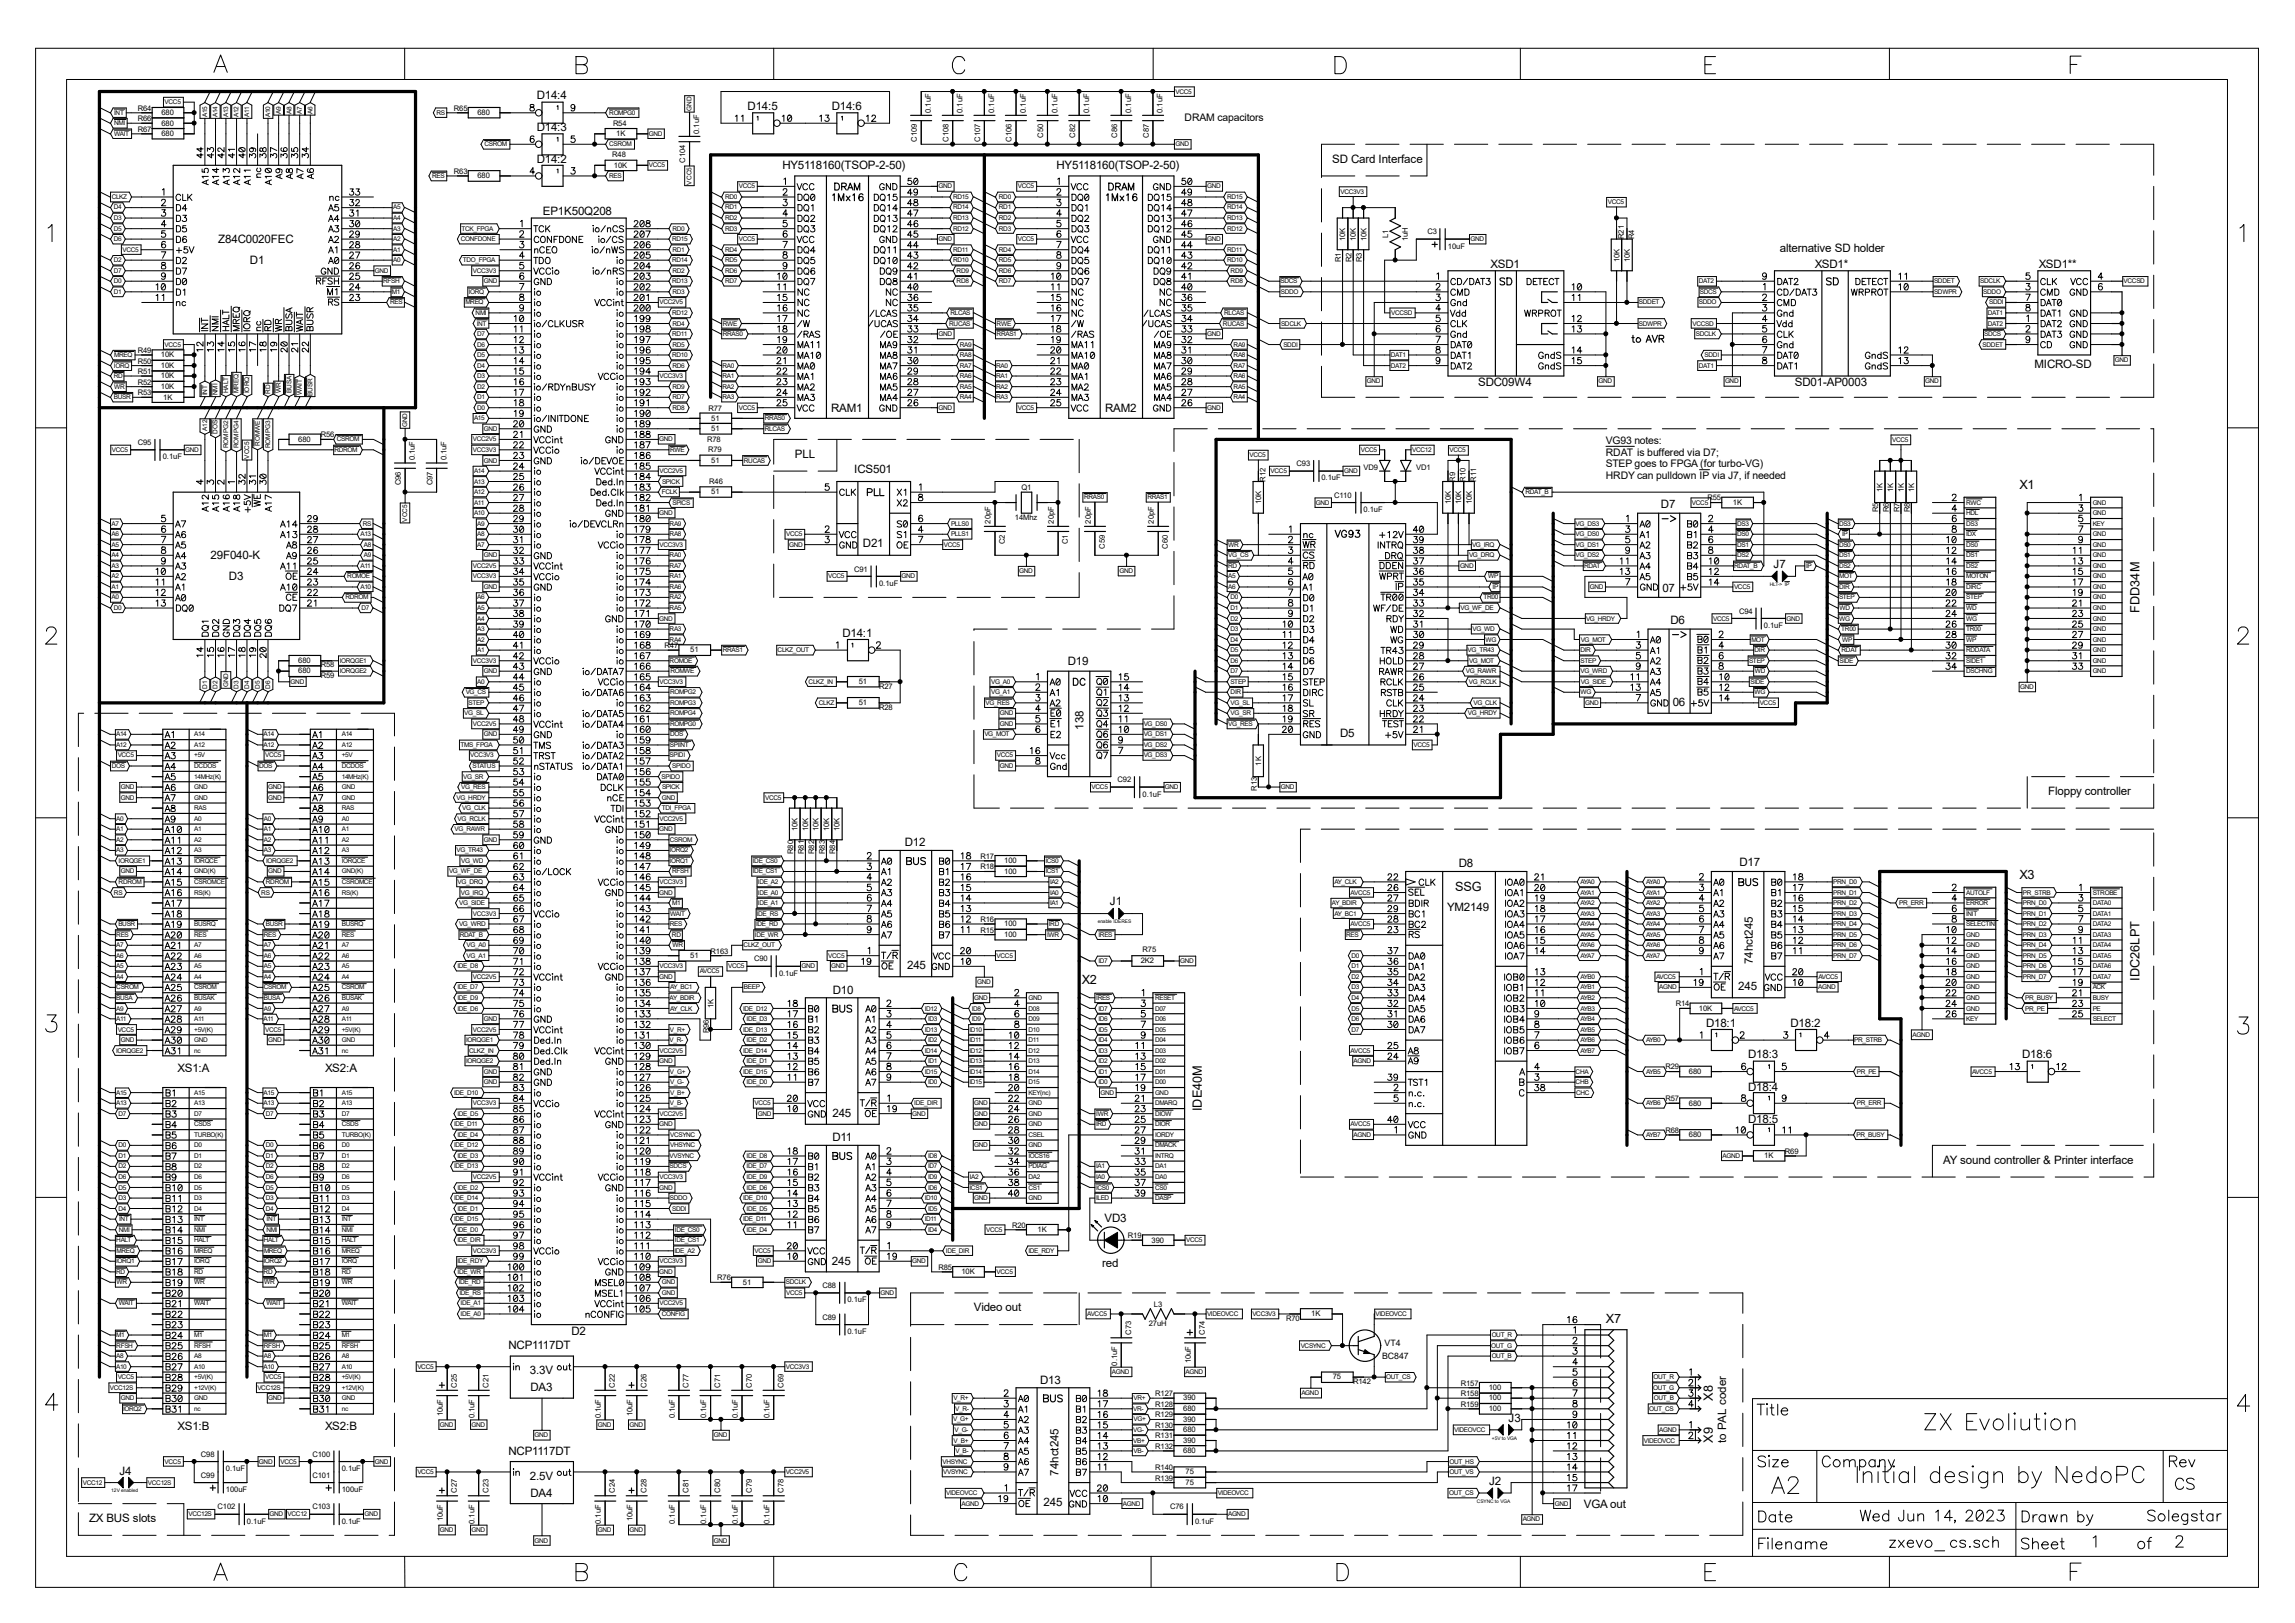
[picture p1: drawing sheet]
<svg xmlns="http://www.w3.org/2000/svg" width="420mm" height="297mm" viewBox="0 0 420 297" stroke-linecap="round" stroke-linejoin="round" font-family="sans-serif">
<defs><g id="words">
<g font-size="2.3">
<text x="369.7" y="89.5">X1</text>
<text x="391.7" y="112.2" transform="rotate(-90 391.7 112.2)">FDD34M</text>
<text x="369.7" y="160.8">X3</text>
<text x="266.4" y="163.1">SSG</text>
<text x="391.7" y="179.5" transform="rotate(-90 391.7 179.5)">IDC26LPT</text>
<text x="198" y="180.1">X2</text>
<text x="220" y="203.4" transform="rotate(-90 220 203.4)">IDE40M</text>
<text x="294" y="242.1">X7</text>
<text x="313.6" y="256.4" transform="rotate(-90 313.6 256.4)">X8</text>
<text x="313.6" y="264.1" transform="rotate(-90 313.6 264.1)">X9</text>
</g>
<g font-size="2.1">
<text x="98.3" y="24">D14:3</text>
<text x="98.3" y="18.2">D14:4</text>
<text x="136.9" y="20.1">D14:5</text>
<text x="152.3" y="20.1">D14:6</text>
<text x="98.3" y="29.7">D14:2</text>
<text x="243.9" y="29.7">SD Card Interface</text>
<text x="143.3" y="31">HY5118160(TSOP-2-50)</text>
<text x="193.4" y="31">HY5118160(TSOP-2-50)</text>
<text x="99.4" y="39.4">EP1K50Q208</text>
<text x="40" y="44.5">Z84C0020FEC</text>
<text x="325.8" y="46.2">alternative SD holder</text>
<text x="45.8" y="48.3">D1</text>
<text x="272.9" y="49.1">XSD1</text>
<text x="332.2" y="49.1">XSD1*</text>
<text x="373.3" y="49.1">XSD1**</text>
<text x="270.6" y="70.7">SDC09W4</text>
<text x="328.6" y="70.7">SD01-AP0003</text>
<text x="372.4" y="67.4">MICRO-SD</text>
<text x="152.1" y="75.3">RAM1</text>
<text x="202.3" y="75.3">RAM2</text>
<text x="145.5" y="83.8">PLL</text>
<text x="156.4" y="86.6">ICS501</text>
<text x="304.1" y="93">D7</text>
<text x="158" y="100.1">D21</text>
<text x="38.6" y="102.3">29F040-K</text>
<text x="41.9" y="106.2">D3</text>
<text x="324.7" y="104">J7</text>
<text x="304.3" y="108.4">07</text>
<text x="154.2" y="116.5">D14:1</text>
<text x="305.8" y="114.2">D6</text>
<text x="195.5" y="121.7">D19</text>
<text x="306.2" y="129.3">06</text>
<text x="198.4" y="133.6" transform="rotate(-90 198.4 133.6)">138</text>
<text x="245.4" y="134.9">D5</text>
<text x="375" y="145.5">Floppy controller</text>
<text x="165.7" y="154.8">D12</text>
<text x="267.1" y="158.6">D8</text>
<text x="318.4" y="158.4">D17</text>
<text x="203.2" y="165.7">J1</text>
<text x="264.9" y="166.7">YM2149</text>
<text x="166.1" y="177.4">245</text>
<text x="320.9" y="176.5" transform="rotate(-90 320.9 176.5)">74hct245</text>
<text x="152.4" y="181.9">D10</text>
<text x="318.2" y="181.3">245</text>
<text x="312.3" y="187.9">D18:1</text>
<text x="327.8" y="187.9">D18:2</text>
<text x="32.5" y="196.1">XS1:A</text>
<text x="59.5" y="196.1">XS2:A</text>
<text x="320" y="193.7">D18:3</text>
<text x="370.2" y="193.7">D18:6</text>
<text x="320" y="199.7">D18:4</text>
<text x="152.4" y="208.9">D11</text>
<text x="152.4" y="204.4">245</text>
<text x="320" y="205.5">D18:5</text>
<text x="355.7" y="213">AY sound controller &amp; Printer interface</text>
<text x="202.2" y="223.7">VD3</text>
<text x="152.3" y="231.5">245</text>
<text x="201.8" y="231.8">red</text>
<text x="178.3" y="240">Video out</text>
<text x="104.6" y="244.3">D2</text>
<text x="93.1" y="247">NCP1117DT</text>
<text x="97" y="251.5">3.3V</text>
<text x="97.1" y="254.7">DA3</text>
<text x="190.4" y="253.2">D13</text>
<text x="32.5" y="261.7">XS1:B</text>
<text x="59.5" y="261.7">XS2:B</text>
<text x="276.2" y="260.2">J3</text>
<text x="21.9" y="269.9">J4</text>
<text x="93.1" y="266.3">NCP1117DT</text>
<text x="316" y="264.1" transform="rotate(-90 316 264.1)">to PAL coder</text>
<text x="97" y="270.8">2.5V</text>
<text x="97.1" y="274">DA4</text>
<text x="191.1" y="275.6">245</text>
<text x="193.8" y="270.1" transform="rotate(-90 193.8 270.1)">74hct245</text>
<text x="272.6" y="271.8">J2</text>
<text x="289.9" y="275.9">VGA out</text>
<text x="16.3" y="278.5">ZX BUS slots</text>
</g>
<g font-size="1.9">
<text x="216.9" y="22.1">DRAM capacitors</text>
<text x="294" y="81.2">VG93 notes:</text>
<text x="294" y="83.4">RDAT is buffered via D7;</text>
<text x="294" y="85.5">STEP goes to FPGA (for turbo-VG)</text>
<text x="294" y="87.7">HRDY can pulldown IP via J7, if needed</text>
</g>
<g font-size="1.6">
<text x="253" y="248.7">BC847</text>
<text x="253.5" y="246.3">VT4</text>
</g>
<g font-size="1.4">
<text x="25.2" y="20.3">R64</text>
<text x="25.2" y="22.2">R66</text>
<text x="29.5" y="21.1">680</text>
<text x="29.5" y="23">680</text>
<text x="83.1" y="20.3">R65</text>
<text x="87.4" y="21.1">680</text>
<text x="112.2" y="23">R54</text>
<text x="170.4" y="20.6" transform="rotate(-90 170.4 20.6)">0.1uF</text>
<text x="176.2" y="20.6" transform="rotate(-90 176.2 20.6)">0.1uF</text>
<text x="182" y="20.6" transform="rotate(-90 182 20.6)">0.1uF</text>
<text x="187.8" y="20.6" transform="rotate(-90 187.8 20.6)">0.1uF</text>
<text x="193.6" y="20.6" transform="rotate(-90 193.6 20.6)">0.1uF</text>
<text x="199.4" y="20.6" transform="rotate(-90 199.4 20.6)">0.1uF</text>
<text x="207.1" y="20.6" transform="rotate(-90 207.1 20.6)">0.1uF</text>
<text x="212.9" y="20.6" transform="rotate(-90 212.9 20.6)">0.1uF</text>
<text x="25.2" y="24.1">R67</text>
<text x="29.5" y="24.9">680</text>
<text x="112.1" y="28.7">R48</text>
<text x="112.8" y="24.9">1K</text>
<text x="125.4" y="29.8" transform="rotate(-90 125.4 29.8)">C104</text>
<text x="128" y="24.5" transform="rotate(-90 128 24.5)">0.1uF</text>
<text x="167.9" y="26" transform="rotate(-90 167.9 26)">C109</text>
<text x="173.7" y="26" transform="rotate(-90 173.7 26)">C108</text>
<text x="179.5" y="26" transform="rotate(-90 179.5 26)">C107</text>
<text x="185.2" y="26" transform="rotate(-90 185.2 26)">C106</text>
<text x="191" y="25.2" transform="rotate(-90 191 25.2)">C50</text>
<text x="196.8" y="25.2" transform="rotate(-90 196.8 25.2)">C82</text>
<text x="204.5" y="25.2" transform="rotate(-90 204.5 25.2)">C86</text>
<text x="210.3" y="25.2" transform="rotate(-90 210.3 25.2)">C87</text>
<text x="83.1" y="31.8">R63</text>
<text x="87.4" y="32.6">680</text>
<text x="112.4" y="30.7">10K</text>
<text x="245.5" y="48" transform="rotate(-90 245.5 48)">R1</text>
<text x="246.3" y="44.1" transform="rotate(-90 246.3 44.1)">10K</text>
<text x="247.4" y="48" transform="rotate(-90 247.4 48)">R2</text>
<text x="248.2" y="44.1" transform="rotate(-90 248.2 44.1)">10K</text>
<text x="249.3" y="48" transform="rotate(-90 249.3 48)">R3</text>
<text x="250.1" y="44.1" transform="rotate(-90 250.1 44.1)">10K</text>
<text x="254.2" y="43.6" transform="rotate(-90 254.2 43.6)">L1</text>
<text x="257.7" y="44.1" transform="rotate(-90 257.7 44.1)">1uH</text>
<text x="261.3" y="42.9">C3</text>
<text x="265.1" y="45.5">10uF</text>
<text x="296.5" y="47.9" transform="rotate(-90 296.5 47.9)">10K</text>
<text x="297.3" y="43.8" transform="rotate(-90 297.3 43.8)">R21</text>
<text x="298.4" y="47.9" transform="rotate(-90 298.4 47.9)">10K</text>
<text x="299.2" y="43.8" transform="rotate(-90 299.2 43.8)">R4</text>
<text x="25.2" y="64.6">R49</text>
<text x="29.5" y="65.4">10K</text>
<text x="25.2" y="70.4">R52</text>
<text x="25.2" y="66.5">R50</text>
<text x="25.2" y="68.4">R51</text>
<text x="29.5" y="71.2">10K</text>
<text x="29.5" y="67.3">10K</text>
<text x="29.5" y="69.2">10K</text>
<text x="25.2" y="72.3">R53</text>
<text x="29.9" y="73.1">1K</text>
<text x="129.7" y="75.3">R77</text>
<text x="130.2" y="77">51</text>
<text x="25.2" y="81.5">C95</text>
<text x="54.6" y="80.8">680</text>
<text x="58.7" y="80">R56</text>
<text x="129.5" y="80.8">R78</text>
<text x="129.6" y="82.8">R79</text>
<text x="130.2" y="78.9">51</text>
<text x="29.8" y="84.1">0.1uF</text>
<text x="73.4" y="88.8" transform="rotate(-90 73.4 88.8)">C96</text>
<text x="75.9" y="84.3" transform="rotate(-90 75.9 84.3)">0.1uF</text>
<text x="79.2" y="88.8" transform="rotate(-90 79.2 88.8)">C97</text>
<text x="81.7" y="84.3" transform="rotate(-90 81.7 84.3)">0.1uF</text>
<text x="129.8" y="88.6">R46</text>
<text x="130.2" y="84.7">51</text>
<text x="187" y="89.7">Q1</text>
<text x="231.7" y="88.1" transform="rotate(-90 231.7 88.1)">R12</text>
<text x="237.4" y="85.3">C93</text>
<text x="241.9" y="87.9">0.1uF</text>
<text x="249.6" y="86">VD9</text>
<text x="259.3" y="86">VD1</text>
<text x="266.4" y="88.1" transform="rotate(-90 266.4 88.1)">R9</text>
<text x="268.3" y="88.1" transform="rotate(-90 268.3 88.1)">R10</text>
<text x="270.3" y="88.1" transform="rotate(-90 270.3 88.1)">R11</text>
<text x="344.6" y="90" transform="rotate(-90 344.6 90)">1K</text>
<text x="346.6" y="90" transform="rotate(-90 346.6 90)">1K</text>
<text x="348.5" y="90" transform="rotate(-90 348.5 90)">1K</text>
<text x="350.4" y="90" transform="rotate(-90 350.4 90)">1K</text>
<text x="130.2" y="90.5">51</text>
<text x="181.4" y="95.8" transform="rotate(-90 181.4 95.8)">20pF</text>
<text x="185.8" y="95.2">14Mhz</text>
<text x="193" y="95.8" transform="rotate(-90 193 95.8)">20pF</text>
<text x="199.7" y="95.8" transform="rotate(-90 199.7 95.8)">20pF</text>
<text x="211.2" y="95.8" transform="rotate(-90 211.2 95.8)">20pF</text>
<text x="230.9" y="92.3" transform="rotate(-90 230.9 92.3)">10K</text>
<text x="244.3" y="91.1">C110</text>
<text x="249.6" y="93.7">0.1uF</text>
<text x="265.6" y="92.3" transform="rotate(-90 265.6 92.3)">10K</text>
<text x="267.5" y="92.3" transform="rotate(-90 267.5 92.3)">10K</text>
<text x="269.5" y="92.3" transform="rotate(-90 269.5 92.3)">10K</text>
<text x="312.6" y="91.6">R55</text>
<text x="317.2" y="92.4">1K</text>
<text x="343.8" y="93.8" transform="rotate(-90 343.8 93.8)">R5</text>
<text x="345.8" y="93.8" transform="rotate(-90 345.8 93.8)">R6</text>
<text x="347.7" y="93.8" transform="rotate(-90 347.7 93.8)">R7</text>
<text x="349.6" y="93.8" transform="rotate(-90 349.6 93.8)">R8</text>
<text x="183.9" y="99.6" transform="rotate(-90 183.9 99.6)">C2</text>
<text x="195.5" y="99.6" transform="rotate(-90 195.5 99.6)">C1</text>
<text x="202.3" y="100.4" transform="rotate(-90 202.3 100.4)">C59</text>
<text x="213.8" y="100.4" transform="rotate(-90 213.8 100.4)">C60</text>
<text x="156.4" y="104.6">C91</text>
<text x="161" y="107.2">0.1uF</text>
<text x="318.4" y="112.3">C94</text>
<text x="121.7" y="118.6">R47</text>
<text x="126.4" y="119.4">51</text>
<text x="322.9" y="114.9">0.1uF</text>
<text x="54.6" y="123.3">680</text>
<text x="54.6" y="121.3">680</text>
<text x="58.7" y="124.1">R59</text>
<text x="58.7" y="122.1">R58</text>
<text x="157.2" y="125.2">51</text>
<text x="157.2" y="129.1">51</text>
<text x="161" y="129.9">R28</text>
<text x="161" y="126">R27</text>
<text x="204.6" y="143.2">C92</text>
<text x="230.9" y="140.1" transform="rotate(-90 230.9 140.1)">1K</text>
<text x="209.2" y="145.8">0.1uF</text>
<text x="230.1" y="144.8" transform="rotate(-90 230.1 144.8)">R13</text>
<text x="146" y="152.1" transform="rotate(-90 146 152.1)">10K</text>
<text x="148" y="152.1" transform="rotate(-90 148 152.1)">10K</text>
<text x="149.9" y="152.1" transform="rotate(-90 149.9 152.1)">10K</text>
<text x="151.8" y="152.1" transform="rotate(-90 151.8 152.1)">10K</text>
<text x="153.7" y="152.1" transform="rotate(-90 153.7 152.1)">10K</text>
<text x="145.2" y="156.3" transform="rotate(-90 145.2 156.3)">R80</text>
<text x="147.2" y="156.3" transform="rotate(-90 147.2 156.3)">R81</text>
<text x="149.1" y="156.3" transform="rotate(-90 149.1 156.3)">R82</text>
<text x="151" y="156.3" transform="rotate(-90 151 156.3)">R83</text>
<text x="152.9" y="156.3" transform="rotate(-90 152.9 156.3)">R84</text>
<text x="179.5" y="159.1">R18</text>
<text x="179.5" y="157.2">R17</text>
<text x="183.9" y="159.9">100</text>
<text x="183.9" y="158">100</text>
<text x="179.5" y="168.7">R16</text>
<text x="179.5" y="170.7">R15</text>
<text x="183.9" y="169.5">100</text>
<text x="183.9" y="171.5">100</text>
<text x="126.4" y="175.3">51</text>
<text x="130.1" y="174.5">R163</text>
<text x="138" y="176">C90</text>
<text x="142.6" y="178.5">0.1uF</text>
<text x="208.8" y="176.3">2K2</text>
<text x="209.2" y="174.2">R75</text>
<text x="130.6" y="184.5" transform="rotate(-90 130.6 184.5)">1K</text>
<text x="306.8" y="184.2">R14</text>
<text x="311" y="185">10K</text>
<text x="129.8" y="189.1" transform="rotate(-90 129.8 189.1)">R96</text>
<text x="304.9" y="195.7">R29</text>
<text x="309.2" y="196.5">680</text>
<text x="304.9" y="201.5">R57</text>
<text x="309.2" y="202.3">680</text>
<text x="304.9" y="207.3">R68</text>
<text x="309.2" y="208.1">680</text>
<text x="323" y="212">1K</text>
<text x="326.8" y="211.2">R69</text>
<text x="185.3" y="224.7">R20</text>
<text x="189.9" y="225.5">1K</text>
<text x="206.5" y="226.6">R19</text>
<text x="210.8" y="227.4">390</text>
<text x="171.8" y="232.4">R85</text>
<text x="176" y="233.2">10K</text>
<text x="131.3" y="234.3">R76</text>
<text x="136" y="235.1">51</text>
<text x="150.6" y="235.8">C88</text>
<text x="155.2" y="238.3">0.1uF</text>
<text x="211.2" y="239.1">L3</text>
<text x="150.6" y="241.5">C89</text>
<text x="155.2" y="244.1">0.1uF</text>
<text x="207.1" y="244.3" transform="rotate(-90 207.1 244.3)">C73</text>
<text x="210.3" y="242.7">27uH</text>
<text x="220.6" y="244.3" transform="rotate(-90 220.6 244.3)">C74</text>
<text x="235.5" y="241.7">R70</text>
<text x="240.1" y="240.9">1K</text>
<text x="204.5" y="249.9" transform="rotate(-90 204.5 249.9)">0.1uF</text>
<text x="218" y="249.5" transform="rotate(-90 218 249.5)">10uF</text>
<text x="83.7" y="254" transform="rotate(-90 83.7 254)">C25</text>
<text x="89.5" y="254" transform="rotate(-90 89.5 254)">C21</text>
<text x="112.6" y="254" transform="rotate(-90 112.6 254)">C22</text>
<text x="118.4" y="254" transform="rotate(-90 118.4 254)">C26</text>
<text x="126.1" y="254" transform="rotate(-90 126.1 254)">C77</text>
<text x="131.9" y="254" transform="rotate(-90 131.9 254)">C71</text>
<text x="137.7" y="254" transform="rotate(-90 137.7 254)">C70</text>
<text x="143.4" y="254" transform="rotate(-90 143.4 254)">C69</text>
<text x="211.5" y="257.5">R128</text>
<text x="211.5" y="255.5">R127</text>
<text x="216.6" y="256.3">390</text>
<text x="244" y="252.5">75</text>
<text x="247.7" y="253.3">R142</text>
<text x="267.4" y="257.5">R159</text>
<text x="267.4" y="255.5">R158</text>
<text x="267.4" y="253.6">R157</text>
<text x="272.5" y="256.3">100</text>
<text x="272.5" y="254.4">100</text>
<text x="81.1" y="259.2" transform="rotate(-90 81.1 259.2)">10uF</text>
<text x="86.9" y="259.6" transform="rotate(-90 86.9 259.6)">0.1uF</text>
<text x="110" y="259.6" transform="rotate(-90 110 259.6)">0.1uF</text>
<text x="115.8" y="259.2" transform="rotate(-90 115.8 259.2)">10uF</text>
<text x="123.5" y="259.6" transform="rotate(-90 123.5 259.6)">0.1uF</text>
<text x="129.3" y="259.6" transform="rotate(-90 129.3 259.6)">0.1uF</text>
<text x="135.1" y="259.6" transform="rotate(-90 135.1 259.6)">0.1uF</text>
<text x="140.9" y="259.6" transform="rotate(-90 140.9 259.6)">0.1uF</text>
<text x="211.5" y="263.3">R131</text>
<text x="211.5" y="261.3">R130</text>
<text x="211.5" y="259.4">R129</text>
<text x="216.6" y="262.1">680</text>
<text x="216.6" y="258.3">680</text>
<text x="216.6" y="260.2">390</text>
<text x="272.5" y="258.3">100</text>
<text x="36.8" y="266.6">C98</text>
<text x="41.4" y="269.2">0.1uF</text>
<text x="57.2" y="266.6">C100</text>
<text x="62.6" y="269.2">0.1uF</text>
<text x="211.5" y="265.2">R132</text>
<text x="211.5" y="269">R140</text>
<text x="216.6" y="264.1">390</text>
<text x="216.6" y="266">680</text>
<text x="217" y="269.8">75</text>
<text x="36.8" y="270.5">C99</text>
<text x="41.4" y="273">100uF</text>
<text x="57.2" y="270.5">C101</text>
<text x="62.6" y="273">100uF</text>
<text x="83.7" y="273.2" transform="rotate(-90 83.7 273.2)">C27</text>
<text x="89.5" y="273.2" transform="rotate(-90 89.5 273.2)">C23</text>
<text x="112.6" y="273.2" transform="rotate(-90 112.6 273.2)">C24</text>
<text x="118.4" y="273.2" transform="rotate(-90 118.4 273.2)">C28</text>
<text x="126.1" y="273.2" transform="rotate(-90 126.1 273.2)">C81</text>
<text x="131.9" y="273.2" transform="rotate(-90 131.9 273.2)">C80</text>
<text x="137.7" y="273.2" transform="rotate(-90 137.7 273.2)">C79</text>
<text x="143.4" y="273.2" transform="rotate(-90 143.4 273.2)">C78</text>
<text x="211.5" y="271">R139</text>
<text x="217" y="271.8">75</text>
<text x="39.8" y="276.3">C102</text>
<text x="45.2" y="278.8">0.1uF</text>
<text x="57.2" y="276.3">C103</text>
<text x="62.6" y="278.8">0.1uF</text>
<text x="81.1" y="278.5" transform="rotate(-90 81.1 278.5)">10uF</text>
<text x="86.9" y="278.9" transform="rotate(-90 86.9 278.9)">0.1uF</text>
<text x="110" y="278.9" transform="rotate(-90 110 278.9)">0.1uF</text>
<text x="115.8" y="278.5" transform="rotate(-90 115.8 278.5)">10uF</text>
<text x="123.5" y="278.9" transform="rotate(-90 123.5 278.9)">0.1uF</text>
<text x="129.3" y="278.9" transform="rotate(-90 129.3 278.9)">0.1uF</text>
<text x="135.1" y="278.9" transform="rotate(-90 135.1 278.9)">0.1uF</text>
<text x="140.9" y="278.9" transform="rotate(-90 140.9 278.9)">0.1uF</text>
<text x="214.2" y="276.3">C76</text>
<text x="218.8" y="278.8">0.1uF</text>
</g>
<g font-size="1.2">
<text x="215.2" y="17.1">VCC5</text>
<text x="20.9" y="21">INT</text>
<text x="20.9" y="22.9">NMI</text>
<text x="30.1" y="19.1">VCC5</text>
<text x="37.9" y="21.5" transform="rotate(-90 37.9 21.5)">A15</text>
<text x="39.8" y="21.5" transform="rotate(-90 39.8 21.5)">A14</text>
<text x="41.8" y="21.5" transform="rotate(-90 41.8 21.5)">A13</text>
<text x="43.7" y="21.5" transform="rotate(-90 43.7 21.5)">A12</text>
<text x="45.6" y="21.5" transform="rotate(-90 45.6 21.5)">A11</text>
<text x="49.5" y="21.5" transform="rotate(-90 49.5 21.5)">A10</text>
<text x="51.4" y="20.9" transform="rotate(-90 51.4 20.9)">A9</text>
<text x="53.3" y="20.9" transform="rotate(-90 53.3 20.9)">A8</text>
<text x="55.3" y="20.9" transform="rotate(-90 55.3 20.9)">A7</text>
<text x="57.2" y="20.9" transform="rotate(-90 57.2 20.9)">A6</text>
<text x="79.9" y="21">RS</text>
<text x="111.5" y="21">ROMPG0</text>
<text x="126.6" y="20.3" transform="rotate(-90 126.6 20.3)">GND</text>
<text x="20.9" y="24.9">WAIT</text>
<text x="88.7" y="26.8">CSROM</text>
<text x="111.5" y="26.8">CSROM</text>
<text x="118.8" y="24.9">GND</text>
<text x="215.2" y="26.8">GND</text>
<text x="79.1" y="32.6">RES</text>
<text x="111.5" y="32.6">RES</text>
<text x="118.8" y="30.6">VCC5</text>
<text x="126.6" y="33.8" transform="rotate(-90 126.6 33.8)">VCC5</text>
<text x="135.3" y="34.5">VCC5</text>
<text x="171.8" y="34.5">GND</text>
<text x="186.4" y="34.5">VCC5</text>
<text x="221" y="34.5">GND</text>
<text x="245.4" y="35.5">VCC3V3</text>
<text x="20.4" y="36.4">CLKZ</text>
<text x="20.8" y="38.3">D4</text>
<text x="20.8" y="40.3">D3</text>
<text x="72" y="38.3">A5</text>
<text x="72" y="40.3">A4</text>
<text x="132.8" y="36.4">RD0</text>
<text x="132.8" y="38.3">RD1</text>
<text x="132.8" y="40.3">RD2</text>
<text x="174.5" y="36.4">RD15</text>
<text x="174.5" y="38.3">RD14</text>
<text x="174.5" y="40.3">RD13</text>
<text x="182.9" y="36.4">RD0</text>
<text x="182.9" y="38.3">RD1</text>
<text x="182.9" y="40.3">RD2</text>
<text x="224.7" y="36.4">RD15</text>
<text x="224.7" y="38.3">RD14</text>
<text x="224.7" y="40.3">RD13</text>
<text x="294.3" y="37.4">VCC5</text>
<text x="20.8" y="48">D2</text>
<text x="20.8" y="44.1">D6</text>
<text x="20.8" y="42.2">D5</text>
<text x="22.4" y="46.1">VCC5</text>
<text x="72" y="48">A0</text>
<text x="72" y="44.1">A2</text>
<text x="72" y="42.2">A3</text>
<text x="72" y="46.1">A1</text>
<text x="84.4" y="44.1">CONFDONE</text>
<text x="84.5" y="42.2">TCK_FPGA</text>
<text x="84.8" y="48">TDO_FPGA</text>
<text x="123.1" y="48">RD14</text>
<text x="123.1" y="44.1">RD15</text>
<text x="123.1" y="42.2">RD0</text>
<text x="123.1" y="46.1">RD1</text>
<text x="132.8" y="48">RD5</text>
<text x="132.8" y="42.2">RD3</text>
<text x="132.8" y="46.1">RD4</text>
<text x="135.3" y="44.1">VCC5</text>
<text x="171.8" y="44.1">GND</text>
<text x="174.5" y="48">RD10</text>
<text x="174.5" y="42.2">RD12</text>
<text x="174.5" y="46.1">RD11</text>
<text x="182.9" y="48">RD5</text>
<text x="182.9" y="42.2">RD3</text>
<text x="182.9" y="46.1">RD4</text>
<text x="186.4" y="44.1">VCC5</text>
<text x="221" y="44.1">GND</text>
<text x="224.7" y="48">RD10</text>
<text x="224.7" y="42.2">RD12</text>
<text x="224.7" y="46.1">RD11</text>
<text x="269.2" y="44.1">GND</text>
<text x="20.8" y="53.8">D1</text>
<text x="20.8" y="49.9">D7</text>
<text x="20.8" y="51.8">D0</text>
<text x="68.6" y="49.9">GND</text>
<text x="70.1" y="51.8">RFSH</text>
<text x="71.8" y="53.8">M1</text>
<text x="85.8" y="53.8">IORQ</text>
<text x="86.6" y="49.9">VCC3V3</text>
<text x="88.6" y="51.8">GND</text>
<text x="123.1" y="51.8">RD13</text>
<text x="123.1" y="53.8">RD3</text>
<text x="123.1" y="49.9">RD2</text>
<text x="132.8" y="49.9">RD6</text>
<text x="132.8" y="51.8">RD7</text>
<text x="175.1" y="49.9">RD9</text>
<text x="175.1" y="51.8">RD8</text>
<text x="182.9" y="49.9">RD6</text>
<text x="182.9" y="51.8">RD7</text>
<text x="225.3" y="49.9">RD9</text>
<text x="225.3" y="51.8">RD8</text>
<text x="234.4" y="51.8">SDCS</text>
<text x="234.5" y="53.8">SDDO</text>
<text x="311" y="51.8">DAT2</text>
<text x="311.2" y="53.8">SDCS</text>
<text x="354.1" y="53.8">SDWPR</text>
<text x="354.1" y="51.8">SDDET</text>
<text x="362.5" y="51.8">SDCLK</text>
<text x="363.1" y="53.8">SDDO</text>
<text x="388.8" y="51.8">VCCSD</text>
<text x="71.4" y="55.7">RES</text>
<text x="85.2" y="55.7">MREQ</text>
<text x="87.1" y="57.6">NMI</text>
<text x="87.3" y="59.6">INT</text>
<text x="120.7" y="55.7">VCC2V5</text>
<text x="123.1" y="57.6">RD12</text>
<text x="123.1" y="59.6">RD4</text>
<text x="132.3" y="59.6">RWE</text>
<text x="173.8" y="59.6">RUCAS</text>
<text x="174" y="57.6">RLCAS</text>
<text x="182.5" y="59.6">RWE</text>
<text x="223.9" y="59.6">RUCAS</text>
<text x="224.1" y="57.6">RLCAS</text>
<text x="234.5" y="59.6">SDCLK</text>
<text x="254.7" y="57.6">VCCSD</text>
<text x="300.1" y="59.6">SDWPR</text>
<text x="300.1" y="55.7">SDDET</text>
<text x="309.8" y="59.6">VCCSD</text>
<text x="311" y="55.7">SDDO</text>
<text x="363.9" y="59.6">DAT2</text>
<text x="363.9" y="57.6">DAT1</text>
<text x="364.2" y="55.7">SDDI</text>
<text x="20.9" y="65.3">MREQ</text>
<text x="30.1" y="63.4">VCC5</text>
<text x="87.4" y="65.3">D5</text>
<text x="87.4" y="61.5">D7</text>
<text x="87.4" y="63.4">D6</text>
<text x="123.1" y="65.3">RD10</text>
<text x="123.1" y="61.5">RD11</text>
<text x="123.1" y="63.4">RD5</text>
<text x="132.3" y="61.5">RRAS0</text>
<text x="171.8" y="61.5">GND</text>
<text x="175.7" y="65.3">RA8</text>
<text x="175.7" y="63.4">RA9</text>
<text x="182.5" y="61.5">RRAS1</text>
<text x="221" y="61.5">GND</text>
<text x="225.8" y="65.3">RA8</text>
<text x="225.8" y="63.4">RA9</text>
<text x="234.9" y="63.4">SDDI</text>
<text x="254.6" y="65.3">DAT1</text>
<text x="310.5" y="61.5">SDCLK</text>
<text x="312.1" y="65.3">SDDI</text>
<text x="363" y="63.4">SDDET</text>
<text x="363.3" y="61.5">SDCS</text>
<text x="20.8" y="69.2">RD</text>
<text x="20.9" y="67.3">IORQ</text>
<text x="20.9" y="71.1">WR</text>
<text x="41.8" y="72" transform="rotate(-90 41.8 72)">HALT</text>
<text x="43.7" y="72" transform="rotate(-90 43.7 72)">MREQ</text>
<text x="45.6" y="72" transform="rotate(-90 45.6 72)">IORQ</text>
<text x="51.4" y="72" transform="rotate(-90 51.4 72)">WR</text>
<text x="53.3" y="72" transform="rotate(-90 53.3 72)">BUSA</text>
<text x="87.4" y="71.1">D2</text>
<text x="87.4" y="67.3">D4</text>
<text x="87.4" y="69.2">D3</text>
<text x="120.7" y="69.2">VCC3V3</text>
<text x="123.1" y="71.1">RD9</text>
<text x="123.1" y="67.3">RD6</text>
<text x="132.2" y="71.1">RA2</text>
<text x="132.2" y="67.3">RA0</text>
<text x="132.2" y="69.2">RA1</text>
<text x="175.7" y="71.1">RA5</text>
<text x="175.7" y="67.3">RA7</text>
<text x="175.7" y="69.2">RA6</text>
<text x="182.4" y="71.1">RA2</text>
<text x="182.4" y="67.3">RA0</text>
<text x="182.4" y="69.2">RA1</text>
<text x="225.8" y="71.1">RA5</text>
<text x="225.8" y="67.3">RA7</text>
<text x="225.8" y="69.2">RA6</text>
<text x="250.2" y="70.2">GND</text>
<text x="254.6" y="67.3">DAT2</text>
<text x="292.7" y="70.2">GND</text>
<text x="311" y="67.3">DAT1</text>
<text x="315.8" y="70.2">GND</text>
<text x="352.5" y="70.2">GND</text>
<text x="387.2" y="66.3">GND</text>
<text x="20.8" y="73.1">BUSR</text>
<text x="37.9" y="72.4" transform="rotate(-90 37.9 72.4)">INT</text>
<text x="39.8" y="72.4" transform="rotate(-90 39.8 72.4)">NMI</text>
<text x="49.5" y="72" transform="rotate(-90 49.5 72)">RD</text>
<text x="55.3" y="72.4" transform="rotate(-90 55.3 72.4)">WAIT</text>
<text x="57.2" y="72.5" transform="rotate(-90 57.2 72.5)">BUSR</text>
<text x="86.8" y="76.9">A15</text>
<text x="87.4" y="73.1">D1</text>
<text x="87.4" y="75">D0</text>
<text x="123.1" y="73.1">RD7</text>
<text x="123.1" y="75">RD8</text>
<text x="132.2" y="73.1">RA3</text>
<text x="135.3" y="75">VCC5</text>
<text x="140" y="76.9">RRAS0</text>
<text x="171.8" y="75">GND</text>
<text x="175.7" y="73.1">RA4</text>
<text x="182.4" y="73.1">RA3</text>
<text x="186.4" y="75">VCC5</text>
<text x="221" y="75">GND</text>
<text x="225.8" y="73.1">RA4</text>
<text x="20.5" y="82.7">VCC5</text>
<text x="33.9" y="82.7">GND</text>
<text x="37.9" y="78.9" transform="rotate(-90 37.9 78.9)">A12</text>
<text x="39.8" y="79.4" transform="rotate(-90 39.8 79.4)">DOS</text>
<text x="41.8" y="82.1" transform="rotate(-90 41.8 82.1)">ROMPG2</text>
<text x="43.7" y="82.1" transform="rotate(-90 43.7 82.1)">ROMPG4</text>
<text x="45.6" y="84" transform="rotate(-90 45.6 84)">VCC5</text>
<text x="47.6" y="81.6" transform="rotate(-90 47.6 81.6)">ROMWE</text>
<text x="49.5" y="82.1" transform="rotate(-90 49.5 82.1)">ROMPG3</text>
<text x="61.2" y="82.7">RDROM</text>
<text x="61.7" y="80.8">CSROM</text>
<text x="74.5" y="78.2" transform="rotate(-90 74.5 78.2)">GND</text>
<text x="86.6" y="82.7">VCC3V3</text>
<text x="86.6" y="80.8">VCC2V5</text>
<text x="88.6" y="78.9">GND</text>
<text x="120.7" y="80.8">GND</text>
<text x="122.7" y="82.7">RWE</text>
<text x="140" y="78.9">RLCAS</text>
<text x="228.8" y="83.7">VCC5</text>
<text x="249.1" y="82.7">VCC5</text>
<text x="258.5" y="82.7">VCC12</text>
<text x="265.4" y="82.8">VCC5</text>
<text x="346.4" y="80.9">VCC5</text>
<text x="86.8" y="88.5">A13</text>
<text x="86.8" y="86.6">A14</text>
<text x="88.6" y="84.7">GND</text>
<text x="120.7" y="86.6">VCC2V5</text>
<text x="121.2" y="88.5">SPICK</text>
<text x="136.2" y="84.7">RUCAS</text>
<text x="232.6" y="86.6">VCC5</text>
<text x="246.1" y="86.6">GND</text>
<text x="74.5" y="95.5" transform="rotate(-90 74.5 95.5)">VCC5</text>
<text x="86.8" y="94.3">A10</text>
<text x="86.8" y="90.4">A12</text>
<text x="86.8" y="92.4">A11</text>
<text x="120.7" y="94.3">GND</text>
<text x="121.2" y="90.4">FCLK</text>
<text x="123.1" y="92.4">SPICS</text>
<text x="198.5" y="91.4">RRAS0</text>
<text x="210.1" y="91.4">RRAS1</text>
<text x="240.9" y="92.4">GND</text>
<text x="279.3" y="90.4">RDAT_B</text>
<text x="309.8" y="92.4">VCC5</text>
<text x="360" y="94.3">HDL</text>
<text x="360" y="92.4">RWC</text>
<text x="383.1" y="94.3">GND</text>
<text x="383.1" y="92.4">GND</text>
<text x="20.4" y="100.1">A5</text>
<text x="20.4" y="96.2">A7</text>
<text x="20.4" y="98.2">A6</text>
<text x="66" y="98.2">A13</text>
<text x="66.4" y="96.2">RS</text>
<text x="66.6" y="100.1">A8</text>
<text x="87.4" y="100.1">A7</text>
<text x="87.4" y="96.2">A9</text>
<text x="87.4" y="98.2">A8</text>
<text x="120.7" y="100.1">VCC3V3</text>
<text x="122.6" y="96.2">RA9</text>
<text x="122.6" y="98.2">RA8</text>
<text x="143.9" y="98.2">VCC5</text>
<text x="144.5" y="100.1">GND</text>
<text x="172.8" y="100.1">VCC5</text>
<text x="174.1" y="96.2">PLLS0</text>
<text x="174.1" y="98.2">PLLS1</text>
<text x="224.9" y="100.1">WR</text>
<text x="269.5" y="100.1">VG_IRQ</text>
<text x="288.5" y="100.1">VG_DS1</text>
<text x="288.5" y="96.2">VG_DS3</text>
<text x="288.5" y="98.2">VG_DS0</text>
<text x="318" y="100.1">DS1</text>
<text x="318" y="96.2">DS3</text>
<text x="318" y="98.2">DS0</text>
<text x="336.7" y="100.1">DS0</text>
<text x="336.7" y="96.2">DS3</text>
<text x="337.2" y="98.2">IP</text>
<text x="360" y="100.1">DS0</text>
<text x="360" y="96.2">DS3</text>
<text x="360" y="98.2">IDX</text>
<text x="383.1" y="100.1">GND</text>
<text x="383.1" y="98.2">GND</text>
<text x="383.1" y="96.2">KEY</text>
<text x="20.4" y="107.8">A1</text>
<text x="20.4" y="105.9">A2</text>
<text x="20.4" y="102">A4</text>
<text x="20.4" y="103.9">A3</text>
<text x="63.6" y="105.9">ROMOE</text>
<text x="66" y="107.8">A10</text>
<text x="66" y="103.9">A11</text>
<text x="66.6" y="102">A9</text>
<text x="86.6" y="105.9">VCC3V3</text>
<text x="86.6" y="103.9">VCC2V5</text>
<text x="88.6" y="107.8">GND</text>
<text x="88.6" y="102">GND</text>
<text x="122.6" y="107.8">RA6</text>
<text x="122.6" y="105.9">RA1</text>
<text x="122.6" y="102">RA0</text>
<text x="122.6" y="103.9">RA7</text>
<text x="151.6" y="105.9">VCC5</text>
<text x="165.1" y="105.9">GND</text>
<text x="186.6" y="104.9">GND</text>
<text x="204.9" y="104.9">GND</text>
<text x="224.8" y="107.8">A6</text>
<text x="224.8" y="105.9">A5</text>
<text x="224.8" y="103.9">RD</text>
<text x="224.9" y="102">VG_CS</text>
<text x="267.3" y="103.9">GND</text>
<text x="268.9" y="102">VG_DRQ</text>
<text x="272.5" y="105.9">WP</text>
<text x="273.3" y="107.8">IP</text>
<text x="288.5" y="102">VG_DS2</text>
<text x="290" y="103.9">RDAT</text>
<text x="291.1" y="107.8">GND</text>
<text x="317.5" y="107.8">VCC5</text>
<text x="317.5" y="103.9">RDAT_B</text>
<text x="318" y="102">DS2</text>
<text x="330.7" y="103.9">IP</text>
<text x="336.7" y="102">DS1</text>
<text x="336.7" y="103.9">DS2</text>
<text x="336.7" y="107.8">DIR</text>
<text x="336.7" y="105.9">MOT</text>
<text x="360" y="102">DS1</text>
<text x="360" y="103.9">DS2</text>
<text x="360" y="105.9">MOTON</text>
<text x="360" y="107.8">DIRC</text>
<text x="383.1" y="105.9">GND</text>
<text x="383.1" y="107.8">GND</text>
<text x="383.1" y="103.9">GND</text>
<text x="383.1" y="102">GND</text>
<text x="20.4" y="109.7">A0</text>
<text x="20.8" y="111.7">D0</text>
<text x="63.2" y="109.7">RDROM</text>
<text x="66.2" y="111.7">D7</text>
<text x="87.4" y="113.6">A4</text>
<text x="87.4" y="111.7">A5</text>
<text x="87.4" y="109.7">A6</text>
<text x="120.7" y="113.6">GND</text>
<text x="122.6" y="111.7">RA5</text>
<text x="122.6" y="109.7">RA2</text>
<text x="225.3" y="113.6">D2</text>
<text x="225.3" y="111.7">D1</text>
<text x="225.3" y="109.7">D0</text>
<text x="267.4" y="111.7">VG_WF_DE</text>
<text x="271.6" y="109.7">TR00</text>
<text x="290.4" y="113.6">VG_HRDY</text>
<text x="313.6" y="113.6">VCC5</text>
<text x="327.1" y="113.6">GND</text>
<text x="336.7" y="109.7">STEP</text>
<text x="336.7" y="113.6">WG</text>
<text x="336.8" y="111.7">WD</text>
<text x="360" y="111.7">WD</text>
<text x="360" y="113.6">WG</text>
<text x="360" y="109.7">STEP</text>
<text x="383.1" y="111.7">GND</text>
<text x="383.1" y="109.7">GND</text>
<text x="383.1" y="113.6">GND</text>
<text x="87.4" y="119.4">A1</text>
<text x="87.4" y="117.4">A2</text>
<text x="87.4" y="115.5">A3</text>
<text x="122.6" y="117.4">RA4</text>
<text x="122.6" y="115.5">RA3</text>
<text x="132.3" y="119.4">RRAS1</text>
<text x="142.4" y="119.4">CLKZ_OUT</text>
<text x="225.3" y="119.4">D5</text>
<text x="225.3" y="117.4">D4</text>
<text x="225.3" y="115.5">D3</text>
<text x="268.7" y="119.4">VG_TR43</text>
<text x="269.6" y="115.5">VG_WD</text>
<text x="271.9" y="117.4">WG</text>
<text x="289.3" y="119.4">DIR</text>
<text x="289.4" y="117.4">VG_MOT</text>
<text x="320.6" y="117.4">MOT</text>
<text x="321.2" y="119.4">DIR</text>
<text x="337.1" y="115.5">TR00</text>
<text x="337.1" y="119.4">RDAT</text>
<text x="337.2" y="117.4">WP</text>
<text x="360" y="117.4">WP</text>
<text x="360" y="119.4">RDDATA</text>
<text x="360" y="115.5">TR00</text>
<text x="383.1" y="117.4">GND</text>
<text x="383.1" y="119.4">GND</text>
<text x="383.1" y="115.5">GND</text>
<text x="41.8" y="125.8" transform="rotate(-90 41.8 125.8)">GND</text>
<text x="53.2" y="125.1">GND</text>
<text x="62.2" y="123.2">IORQGE2</text>
<text x="62.2" y="121.3">IORQGE1</text>
<text x="86.6" y="121.3">VCC3V3</text>
<text x="87.4" y="125.1">A0</text>
<text x="88.6" y="123.2">GND</text>
<text x="120.7" y="125.1">VCC3V3</text>
<text x="122.6" y="121.3">ROMOE</text>
<text x="122.7" y="123.2">ROMWE</text>
<text x="148" y="125.1">CLKZ_IN</text>
<text x="181.4" y="125.1">VG_A0</text>
<text x="225.3" y="125.1">STEP</text>
<text x="225.3" y="123.2">D7</text>
<text x="225.3" y="121.3">D6</text>
<text x="268.4" y="123.2">VG_RAWR</text>
<text x="268.9" y="125.1">VG_RCLK</text>
<text x="268.9" y="121.3">VG_MOT</text>
<text x="289.3" y="123.2">VG_WRD</text>
<text x="289.3" y="121.3">STEP</text>
<text x="289.4" y="125.1">VG_SIDE</text>
<text x="320.2" y="121.3">STEP</text>
<text x="320.5" y="125.1">SIDE</text>
<text x="321.3" y="123.2">WD</text>
<text x="336.8" y="121.3">SIDE</text>
<text x="360" y="123.2">DSCHNG</text>
<text x="360" y="121.3">SIDE1</text>
<text x="383.1" y="123.2">GND</text>
<text x="383.1" y="121.3">GND</text>
<text x="37.9" y="126" transform="rotate(-90 37.9 126)">D1</text>
<text x="39.8" y="126" transform="rotate(-90 39.8 126)">D2</text>
<text x="43.7" y="126" transform="rotate(-90 43.7 126)">D3</text>
<text x="45.6" y="126" transform="rotate(-90 45.6 126)">D4</text>
<text x="47.6" y="126" transform="rotate(-90 47.6 126)">D5</text>
<text x="49.5" y="126" transform="rotate(-90 49.5 126)">D6</text>
<text x="85" y="130.9">VG_SL</text>
<text x="85.3" y="127.1">VG_CS</text>
<text x="85.8" y="129">STEP</text>
<text x="122.7" y="130.9">ROMPG4</text>
<text x="122.7" y="129">ROMPG3</text>
<text x="122.7" y="127.1">ROMPG2</text>
<text x="149.9" y="129">CLKZ</text>
<text x="180.4" y="129">VG_RES</text>
<text x="181.4" y="127.1">VG_A1</text>
<text x="183" y="130.9">GND</text>
<text x="225.3" y="130.9">VG_SR</text>
<text x="225.3" y="129">VG_SL</text>
<text x="225.3" y="127.1">DIR</text>
<text x="268.7" y="130.9">VG_HRDY</text>
<text x="269.7" y="129">VG_CLK</text>
<text x="289.3" y="127.1">WG</text>
<text x="290.2" y="129">GND</text>
<text x="321.2" y="127.1">WG</text>
<text x="322.2" y="129">VCC5</text>
<text x="369.8" y="126.1">GND</text>
<text x="21.3" y="136.7">A12</text>
<text x="21.3" y="134.8">A14</text>
<text x="35.6" y="134.8">A14</text>
<text x="35.6" y="136.7">A12</text>
<text x="48.3" y="136.7">A12</text>
<text x="48.3" y="134.8">A14</text>
<text x="62.6" y="134.8">A14</text>
<text x="62.6" y="136.7">A12</text>
<text x="84.3" y="136.7">TMS_FPGA</text>
<text x="86.6" y="132.9">VCC2V5</text>
<text x="88.6" y="134.8">GND</text>
<text x="122.6" y="136.7">SPIINT</text>
<text x="122.7" y="134.8">DOS</text>
<text x="122.7" y="132.9">ROMPG0</text>
<text x="180.2" y="134.8">VG_MOT</text>
<text x="183" y="132.9">GND</text>
<text x="209.4" y="134.8">VG_DS1</text>
<text x="209.4" y="136.7">VG_DS2</text>
<text x="209.4" y="132.9">VG_DS0</text>
<text x="224.9" y="132.9">VG_RES</text>
<text x="258.8" y="136.7">VCC5</text>
<text x="20.4" y="140.6">DOS</text>
<text x="21.5" y="138.6">VCC5</text>
<text x="35.6" y="140.6">DCDOS</text>
<text x="35.6" y="142.5">14MHz(K)</text>
<text x="35.6" y="138.6">+5V</text>
<text x="47.5" y="140.6">DOS</text>
<text x="48.6" y="138.6">VCC5</text>
<text x="62.6" y="140.6">DCDOS</text>
<text x="62.6" y="142.5">14MHz(K)</text>
<text x="62.6" y="138.6">+5V</text>
<text x="84.8" y="142.5">VG_SR</text>
<text x="86.1" y="138.6">VCC3V3</text>
<text x="86.5" y="140.6">STATUS</text>
<text x="121.1" y="142.5">SPIDO</text>
<text x="122.6" y="138.6">SPIDI</text>
<text x="123.1" y="140.6">SPIDO</text>
<text x="182.5" y="138.6">VCC5</text>
<text x="183" y="140.6">GND</text>
<text x="209.4" y="138.6">VG_DS3</text>
<text x="22.1" y="146.4">GND</text>
<text x="22.1" y="144.4">GND</text>
<text x="35.6" y="146.4">GND</text>
<text x="35.6" y="148.3">RAS</text>
<text x="35.6" y="144.4">GND</text>
<text x="49.1" y="146.4">GND</text>
<text x="49.1" y="144.4">GND</text>
<text x="62.6" y="146.4">GND</text>
<text x="62.6" y="148.3">RAS</text>
<text x="62.6" y="144.4">GND</text>
<text x="83.6" y="146.4">VG_HRDY</text>
<text x="84.5" y="144.4">VG_RES</text>
<text x="84.6" y="148.3">VG_CLK</text>
<text x="121.2" y="148.3">TDI_FPGA</text>
<text x="121.2" y="146.4">GND</text>
<text x="121.2" y="144.4">SPICK</text>
<text x="140.1" y="146.4">VCC5</text>
<text x="199.9" y="144.4">VCC5</text>
<text x="213.3" y="144.4">GND</text>
<text x="234.5" y="144.4">GND</text>
<text x="21.3" y="154.1">A2</text>
<text x="21.3" y="152.1">A1</text>
<text x="21.3" y="150.2">A0</text>
<text x="21.3" y="156">A3</text>
<text x="35.6" y="152.1">A1</text>
<text x="35.6" y="154.1">A2</text>
<text x="35.6" y="156">A3</text>
<text x="35.6" y="150.2">A0</text>
<text x="48.3" y="154.1">A2</text>
<text x="48.3" y="152.1">A1</text>
<text x="48.3" y="150.2">A0</text>
<text x="48.3" y="156">A3</text>
<text x="62.6" y="152.1">A1</text>
<text x="62.6" y="154.1">A2</text>
<text x="62.6" y="156">A3</text>
<text x="62.6" y="150.2">A0</text>
<text x="83.2" y="152.1">VG_RAWR</text>
<text x="83.6" y="156">VG_TR43</text>
<text x="83.8" y="150.2">VG_RCLK</text>
<text x="88.6" y="154.1">GND</text>
<text x="120.7" y="152.1">GND</text>
<text x="120.7" y="150.2">VCC2V5</text>
<text x="122.6" y="156">IORQ2</text>
<text x="122.6" y="154.1">CSROM</text>
<text x="21.7" y="157.9">IORQGE1</text>
<text x="21.7" y="161.8">RDROM</text>
<text x="22.1" y="159.8">GND</text>
<text x="35.6" y="157.9">IORQCE</text>
<text x="35.6" y="159.8">GND(K)</text>
<text x="35.6" y="161.8">CSROMCE</text>
<text x="48.7" y="161.8">RDROM</text>
<text x="48.7" y="157.9">IORQGE2</text>
<text x="49.1" y="159.8">GND</text>
<text x="62.6" y="157.9">IORQCE</text>
<text x="62.6" y="159.8">GND(K)</text>
<text x="62.6" y="161.8">CSROMCE</text>
<text x="82.2" y="159.8">VG_WF_DE</text>
<text x="83.8" y="161.8">VG_DRQ</text>
<text x="84.4" y="157.9">VG_WD</text>
<text x="120.7" y="161.8">VCC3V3</text>
<text x="122.6" y="157.9">IORQ1</text>
<text x="123.1" y="159.8">RFSH</text>
<text x="137.8" y="159.8">IDE_CS1</text>
<text x="137.8" y="157.9">IDE_CS0</text>
<text x="138.8" y="161.8">IDE_A2</text>
<text x="191.4" y="157.9">ICS0</text>
<text x="191.4" y="159.8">ICS1</text>
<text x="192.2" y="161.8">IA2</text>
<text x="244.3" y="161.8">AY_CLK</text>
<text x="289.3" y="161.8">AYA0</text>
<text x="301.4" y="161.8">AYA0</text>
<text x="335.6" y="161.8">PRN_D0</text>
<text x="20.9" y="163.7">RS</text>
<text x="35.6" y="163.7">RS(K)</text>
<text x="47.8" y="163.7">RS</text>
<text x="62.6" y="163.7">RS(K)</text>
<text x="84.1" y="165.6">VG_SIDE</text>
<text x="84.4" y="163.7">VG_IRQ</text>
<text x="86.6" y="167.6">VCC3V3</text>
<text x="120.7" y="163.7">GND</text>
<text x="122.7" y="167.6">WAIT</text>
<text x="123.1" y="165.6">M1</text>
<text x="138.6" y="167.6">IDE_RS</text>
<text x="138.8" y="163.7">IDE_A0</text>
<text x="138.8" y="165.6">IDE_A1</text>
<text x="192.2" y="163.7">IA0</text>
<text x="192.2" y="165.6">IA1</text>
<text x="243.8" y="165.6">AY_BDIR</text>
<text x="244.3" y="167.6">AY_BC1</text>
<text x="247.3" y="163.7">AVCC5</text>
<text x="289.3" y="165.6">AYA2</text>
<text x="289.3" y="163.7">AYA1</text>
<text x="289.3" y="167.6">AYA3</text>
<text x="301.4" y="165.6">AYA2</text>
<text x="301.4" y="163.7">AYA1</text>
<text x="301.4" y="167.6">AYA3</text>
<text x="335.6" y="165.6">PRN_D2</text>
<text x="335.6" y="163.7">PRN_D1</text>
<text x="335.6" y="167.6">PRN_D3</text>
<text x="347.7" y="165.6">PR_ERR</text>
<text x="360" y="167.6">INIT</text>
<text x="360" y="163.7">AUTOLF</text>
<text x="360" y="165.6">ERROR</text>
<text x="370.3" y="165.6">PRN_D0</text>
<text x="370.3" y="163.7">PR_STRB</text>
<text x="370.3" y="167.6">PRN_D1</text>
<text x="383.1" y="167.6">DATA1</text>
<text x="383.1" y="163.7">STROBE</text>
<text x="383.1" y="165.6">DATA0</text>
<text x="21.3" y="173.3">A7</text>
<text x="21.3" y="171.4">RES</text>
<text x="21.7" y="169.5">BUSR</text>
<text x="35.6" y="171.4">RES</text>
<text x="35.6" y="169.5">BUSRQ</text>
<text x="35.6" y="173.3">A7</text>
<text x="48.3" y="171.4">RES</text>
<text x="48.3" y="173.3">A7</text>
<text x="48.7" y="169.5">BUSR</text>
<text x="62.6" y="171.4">RES</text>
<text x="62.6" y="169.5">BUSRQ</text>
<text x="62.6" y="173.3">A7</text>
<text x="84" y="169.5">VG_WRD</text>
<text x="84.2" y="171.4">RDAT_B</text>
<text x="85.4" y="173.3">VG_A0</text>
<text x="122.6" y="169.5">RES</text>
<text x="123" y="171.4">RD</text>
<text x="123.1" y="173.3">WR</text>
<text x="136.1" y="173.3">CLKZ_OUT</text>
<text x="138.2" y="171.4">IDE_WR</text>
<text x="138.4" y="169.5">IDE_RD</text>
<text x="191.7" y="171.4">IWR</text>
<text x="192" y="169.5">IRD</text>
<text x="201.1" y="171.4">IRES</text>
<text x="246.5" y="171.4">RES</text>
<text x="247.3" y="169.5">AVCC5</text>
<text x="289.3" y="171.4">AYA5</text>
<text x="289.3" y="169.5">AYA4</text>
<text x="289.3" y="173.3">AYA6</text>
<text x="301.4" y="171.4">AYA5</text>
<text x="301.4" y="169.5">AYA4</text>
<text x="301.4" y="173.3">AYA6</text>
<text x="335.6" y="171.4">PRN_D5</text>
<text x="335.6" y="169.5">PRN_D4</text>
<text x="335.6" y="173.3">PRN_D6</text>
<text x="360" y="173.3">GND</text>
<text x="360" y="171.4">GND</text>
<text x="360" y="169.5">SELECTIN</text>
<text x="370.3" y="171.4">PRN_D3</text>
<text x="370.3" y="169.5">PRN_D2</text>
<text x="370.3" y="173.3">PRN_D4</text>
<text x="383.1" y="173.3">DATA4</text>
<text x="383.1" y="169.5">DATA2</text>
<text x="383.1" y="171.4">DATA3</text>
<text x="21.3" y="177.2">A5</text>
<text x="21.3" y="175.3">A6</text>
<text x="21.3" y="179.1">A4</text>
<text x="35.6" y="175.3">A6</text>
<text x="35.6" y="177.2">A5</text>
<text x="35.6" y="179.1">A4</text>
<text x="48.3" y="177.2">A5</text>
<text x="48.3" y="175.3">A6</text>
<text x="48.3" y="179.1">A4</text>
<text x="62.6" y="175.3">A6</text>
<text x="62.6" y="177.2">A5</text>
<text x="62.6" y="179.1">A4</text>
<text x="83.7" y="177.2">IDE_D8</text>
<text x="85.4" y="175.3">VG_A1</text>
<text x="86.6" y="179.1">VCC2V5</text>
<text x="120.7" y="179.1">GND</text>
<text x="120.7" y="177.2">VCC3V3</text>
<text x="128.1" y="178.2">AVCC5</text>
<text x="133.3" y="177.2">VCC5</text>
<text x="146.7" y="177.2">GND</text>
<text x="151.6" y="175.3">VCC5</text>
<text x="152.2" y="177.2">GND</text>
<text x="182.5" y="175.3">VCC5</text>
<text x="201.1" y="176.3">ID7</text>
<text x="216.1" y="176.3">GND</text>
<text x="247.4" y="177.2">D1</text>
<text x="247.4" y="175.3">D0</text>
<text x="247.4" y="179.1">D2</text>
<text x="289.3" y="175.3">AYA7</text>
<text x="289.3" y="179.1">AYB0</text>
<text x="301.4" y="175.3">AYA7</text>
<text x="303.2" y="179.1">AVCC5</text>
<text x="332.9" y="179.1">AVCC5</text>
<text x="335.6" y="175.3">PRN_D7</text>
<text x="360" y="179.1">GND</text>
<text x="360" y="177.2">GND</text>
<text x="360" y="175.3">GND</text>
<text x="370.3" y="177.2">PRN_D6</text>
<text x="370.3" y="175.3">PRN_D5</text>
<text x="370.3" y="179.1">PRN_D7</text>
<text x="383.1" y="179.1">DATA7</text>
<text x="383.1" y="175.3">DATA5</text>
<text x="383.1" y="177.2">DATA6</text>
<text x="21.3" y="184.9">A9</text>
<text x="21.3" y="183">BUSA</text>
<text x="21.3" y="181.1">CSROM</text>
<text x="35.6" y="183">BUSAK</text>
<text x="35.6" y="181.1">CSROM</text>
<text x="35.6" y="184.9">A9</text>
<text x="48.3" y="183">BUSA</text>
<text x="48.3" y="181.1">CSROM</text>
<text x="48.3" y="184.9">A9</text>
<text x="62.6" y="183">BUSAK</text>
<text x="62.6" y="181.1">CSROM</text>
<text x="62.6" y="184.9">A9</text>
<text x="83.7" y="181.1">IDE_D7</text>
<text x="83.7" y="183">IDE_D9</text>
<text x="83.7" y="184.9">IDE_D6</text>
<text x="122.6" y="183">AY_BDIR</text>
<text x="122.7" y="181.1">AY_BC1</text>
<text x="122.7" y="184.9">AY_CLK</text>
<text x="136.1" y="184.9">IDE_D12</text>
<text x="136.2" y="181.1">BEEP</text>
<text x="169.3" y="184.9">ID12</text>
<text x="177.9" y="184.9">ID8</text>
<text x="178.4" y="183">GND</text>
<text x="178.9" y="180.1">GND</text>
<text x="188.3" y="183">GND</text>
<text x="188.3" y="184.9">D08</text>
<text x="200.7" y="183">IRES</text>
<text x="201.1" y="184.9">ID7</text>
<text x="211.5" y="183">RESET</text>
<text x="211.5" y="184.9">D07</text>
<text x="247.4" y="183">D4</text>
<text x="247.4" y="181.1">D3</text>
<text x="247.4" y="184.9">D5</text>
<text x="289.3" y="183">AYB2</text>
<text x="289.3" y="181.1">AYB1</text>
<text x="289.3" y="184.9">AYB3</text>
<text x="303.7" y="181.1">AGND</text>
<text x="317.5" y="184.9">AVCC5</text>
<text x="332.9" y="181.1">AGND</text>
<text x="360" y="184.9">GND</text>
<text x="360" y="183">GND</text>
<text x="360" y="181.1">GND</text>
<text x="370.8" y="183">PR_BUSY</text>
<text x="370.8" y="184.9">PR_PE</text>
<text x="383.1" y="184.9">PE</text>
<text x="383.1" y="181.1">ACK</text>
<text x="383.1" y="183">BUSY</text>
<text x="21.3" y="186.8">A11</text>
<text x="21.5" y="188.8">VCC5</text>
<text x="22.1" y="190.7">GND</text>
<text x="35.6" y="186.8">A11</text>
<text x="35.6" y="188.8">+5V(K)</text>
<text x="35.6" y="190.7">GND</text>
<text x="48.3" y="186.8">A11</text>
<text x="48.6" y="188.8">VCC5</text>
<text x="49.1" y="190.7">GND</text>
<text x="62.6" y="186.8">A11</text>
<text x="62.6" y="188.8">+5V(K)</text>
<text x="62.6" y="190.7">GND</text>
<text x="85.3" y="190.7">IORQGE1</text>
<text x="86.6" y="188.8">VCC2V5</text>
<text x="88.6" y="186.8">GND</text>
<text x="122.6" y="190.7">V_R-</text>
<text x="122.6" y="188.8">V_R+</text>
<text x="136.1" y="188.8">IDE_D13</text>
<text x="136.7" y="186.8">IDE_D3</text>
<text x="136.7" y="190.7">IDE_D2</text>
<text x="169.3" y="188.8">ID13</text>
<text x="169.9" y="186.8">ID3</text>
<text x="169.9" y="190.7">ID2</text>
<text x="177.5" y="188.8">ID10</text>
<text x="177.5" y="190.7">ID11</text>
<text x="177.9" y="186.8">ID9</text>
<text x="188.3" y="188.8">D10</text>
<text x="188.3" y="190.7">D11</text>
<text x="188.3" y="186.8">D09</text>
<text x="201.1" y="188.8">ID5</text>
<text x="201.1" y="186.8">ID6</text>
<text x="201.1" y="190.7">ID4</text>
<text x="211.5" y="188.8">D05</text>
<text x="211.5" y="190.7">D04</text>
<text x="211.5" y="186.8">D06</text>
<text x="247.4" y="188.8">D7</text>
<text x="247.4" y="186.8">D6</text>
<text x="289.3" y="188.8">AYB5</text>
<text x="289.3" y="186.8">AYB4</text>
<text x="289.3" y="190.7">AYB6</text>
<text x="301.4" y="190.7">AYB0</text>
<text x="339.5" y="190.7">PR_STRB</text>
<text x="350.1" y="189.8">AGND</text>
<text x="360" y="186.8">KEY</text>
<text x="383.1" y="186.8">SELECT</text>
<text x="21.3" y="192.6">IORQGE2</text>
<text x="35.6" y="192.6">nc</text>
<text x="62.6" y="192.6">nc</text>
<text x="85.3" y="194.5">IORQGE2</text>
<text x="85.9" y="192.6">CLKZ_IN</text>
<text x="88.6" y="196.5">GND</text>
<text x="120.7" y="194.5">GND</text>
<text x="120.7" y="192.6">VCC2V5</text>
<text x="122.6" y="196.5">V_G+</text>
<text x="136.1" y="192.6">IDE_D14</text>
<text x="136.1" y="196.5">IDE_D15</text>
<text x="136.7" y="194.5">IDE_D1</text>
<text x="169.3" y="192.6">ID14</text>
<text x="169.3" y="196.5">ID15</text>
<text x="169.9" y="194.5">ID1</text>
<text x="177.5" y="194.5">ID13</text>
<text x="177.5" y="192.6">ID12</text>
<text x="177.5" y="196.5">ID14</text>
<text x="188.3" y="194.5">D13</text>
<text x="188.3" y="192.6">D12</text>
<text x="188.3" y="196.5">D14</text>
<text x="201.1" y="194.5">ID2</text>
<text x="201.1" y="192.6">ID3</text>
<text x="201.1" y="196.5">ID1</text>
<text x="211.5" y="194.5">D02</text>
<text x="211.5" y="192.6">D03</text>
<text x="211.5" y="196.5">D01</text>
<text x="247.3" y="192.6">AVCC5</text>
<text x="247.8" y="194.5">AGND</text>
<text x="288.5" y="196.5">CHA</text>
<text x="289.3" y="192.6">AYB7</text>
<text x="301.4" y="196.5">AYB5</text>
<text x="339.9" y="196.5">PR_PE</text>
<text x="361.1" y="196.5">AVCC5</text>
<text x="21.3" y="200.3">A15</text>
<text x="21.3" y="202.3">A13</text>
<text x="35.6" y="200.3">A15</text>
<text x="35.6" y="202.3">A13</text>
<text x="48.3" y="200.3">A15</text>
<text x="48.3" y="202.3">A13</text>
<text x="62.6" y="200.3">A15</text>
<text x="62.6" y="202.3">A13</text>
<text x="83.1" y="200.3">IDE_D10</text>
<text x="86.6" y="202.3">VCC3V3</text>
<text x="88.6" y="198.4">GND</text>
<text x="122.6" y="202.3">V_B-</text>
<text x="122.7" y="198.4">V_G-</text>
<text x="122.7" y="200.3">V_B+</text>
<text x="136.7" y="198.4">IDE_D0</text>
<text x="138.1" y="202.3">VCC5</text>
<text x="167.4" y="202.3">IDE_DIR</text>
<text x="169.9" y="198.4">ID0</text>
<text x="177.5" y="198.4">ID15</text>
<text x="178.4" y="202.3">GND</text>
<text x="188.3" y="198.4">D15</text>
<text x="188.3" y="202.3">GND</text>
<text x="188.3" y="200.3">KEY(nc)</text>
<text x="201.1" y="198.4">ID0</text>
<text x="201.5" y="200.3">GND</text>
<text x="211.5" y="200.3">GND</text>
<text x="211.5" y="202.3">DMARQ</text>
<text x="211.5" y="198.4">D00</text>
<text x="288.5" y="198.4">CHB</text>
<text x="288.5" y="200.3">CHC</text>
<text x="301.4" y="202.3">AYB6</text>
<text x="339.9" y="202.3">PR_ERR</text>
<text x="21.7" y="204.2">D7</text>
<text x="35.6" y="206.1">CSDS</text>
<text x="35.6" y="208.1">TURBO(K)</text>
<text x="35.6" y="204.2">D7</text>
<text x="48.7" y="204.2">D7</text>
<text x="62.6" y="206.1">CSDS</text>
<text x="62.6" y="208.1">TURBO(K)</text>
<text x="62.6" y="204.2">D7</text>
<text x="83.1" y="206.1">IDE_D11</text>
<text x="83.7" y="204.2">IDE_D5</text>
<text x="83.7" y="208.1">IDE_D4</text>
<text x="120.7" y="206.1">GND</text>
<text x="120.7" y="204.2">VCC2V5</text>
<text x="122.7" y="208.1">VCSYNC</text>
<text x="138.7" y="204.2">GND</text>
<text x="167" y="204.2">GND</text>
<text x="178.4" y="206.1">GND</text>
<text x="178.4" y="204.2">GND</text>
<text x="188.3" y="206.1">GND</text>
<text x="188.3" y="204.2">GND</text>
<text x="188.3" y="208.1">CSEL</text>
<text x="200.7" y="206.1">IRD</text>
<text x="200.7" y="204.2">IWR</text>
<text x="211.5" y="206.1">DIOR</text>
<text x="211.5" y="208.1">IORDY</text>
<text x="211.5" y="204.2">DIOW</text>
<text x="247.3" y="206.1">AVCC5</text>
<text x="247.8" y="208.1">AGND</text>
<text x="301.4" y="208.1">AYB7</text>
<text x="339.9" y="208.1">PR_BUSY</text>
<text x="21.7" y="215.8">D6</text>
<text x="21.7" y="211.9">D1</text>
<text x="21.7" y="210">D0</text>
<text x="21.7" y="213.9">D2</text>
<text x="35.6" y="211.9">D1</text>
<text x="35.6" y="213.9">D2</text>
<text x="35.6" y="210">D0</text>
<text x="35.6" y="215.8">D6</text>
<text x="48.7" y="215.8">D6</text>
<text x="48.7" y="211.9">D1</text>
<text x="48.7" y="210">D0</text>
<text x="48.7" y="213.9">D2</text>
<text x="62.6" y="211.9">D1</text>
<text x="62.6" y="213.9">D2</text>
<text x="62.6" y="210">D0</text>
<text x="62.6" y="215.8">D6</text>
<text x="83.1" y="210">IDE_D12</text>
<text x="83.1" y="213.9">IDE_D13</text>
<text x="83.7" y="211.9">IDE_D3</text>
<text x="86.6" y="215.8">VCC2V5</text>
<text x="120.7" y="215.8">VCC3V3</text>
<text x="122.6" y="211.9">VVSYNC</text>
<text x="122.6" y="213.9">SDCS</text>
<text x="122.7" y="210">VHSYNC</text>
<text x="136.7" y="215.8">IDE_D9</text>
<text x="136.7" y="211.9">IDE_D8</text>
<text x="136.7" y="213.9">IDE_D7</text>
<text x="169.9" y="215.8">ID9</text>
<text x="169.9" y="211.9">ID8</text>
<text x="169.9" y="213.9">ID7</text>
<text x="177.5" y="215.8">IA2</text>
<text x="178.4" y="210">GND</text>
<text x="188.3" y="211.9">IOCS16</text>
<text x="188.3" y="215.8">DA2</text>
<text x="188.3" y="213.9">PDIAG</text>
<text x="188.3" y="210">GND</text>
<text x="200.7" y="215.8">IA0</text>
<text x="200.7" y="213.9">IA1</text>
<text x="211.5" y="211.9">INTRQ</text>
<text x="211.5" y="215.8">DA0</text>
<text x="211.5" y="213.9">DA1</text>
<text x="211.5" y="210">DMACK</text>
<text x="315.3" y="211.9">AGND</text>
<text x="21.7" y="221.6">D4</text>
<text x="21.7" y="217.7">D5</text>
<text x="21.7" y="219.7">D3</text>
<text x="35.6" y="217.7">D5</text>
<text x="35.6" y="219.7">D3</text>
<text x="35.6" y="221.6">D4</text>
<text x="48.7" y="221.6">D4</text>
<text x="48.7" y="217.7">D5</text>
<text x="48.7" y="219.7">D3</text>
<text x="62.6" y="217.7">D5</text>
<text x="62.6" y="219.7">D3</text>
<text x="62.6" y="221.6">D4</text>
<text x="83.1" y="219.7">IDE_D14</text>
<text x="83.7" y="221.6">IDE_D1</text>
<text x="83.7" y="217.7">IDE_D2</text>
<text x="120.7" y="217.7">GND</text>
<text x="122.6" y="219.7">SDDO</text>
<text x="123.1" y="221.6">SDDI</text>
<text x="136.1" y="219.7">IDE_D10</text>
<text x="136.7" y="221.6">IDE_D5</text>
<text x="136.7" y="217.7">IDE_D6</text>
<text x="169.3" y="219.7">ID10</text>
<text x="169.9" y="221.6">ID5</text>
<text x="169.9" y="217.7">ID6</text>
<text x="177.5" y="217.7">ICS1</text>
<text x="178.4" y="219.7">GND</text>
<text x="188.3" y="217.7">CS1</text>
<text x="188.3" y="219.7">GND</text>
<text x="200.7" y="217.7">ICS0</text>
<text x="200.7" y="219.7">ILED</text>
<text x="211.5" y="217.7">CS0</text>
<text x="211.5" y="219.7">DASP</text>
<text x="21.3" y="227.4">HALT</text>
<text x="21.8" y="225.4">NMI</text>
<text x="21.8" y="223.5">INT</text>
<text x="35.6" y="223.5">INT</text>
<text x="35.6" y="225.4">NMI</text>
<text x="35.6" y="227.4">HALT</text>
<text x="48.3" y="227.4">HALT</text>
<text x="48.8" y="225.4">NMI</text>
<text x="48.8" y="223.5">INT</text>
<text x="62.6" y="223.5">INT</text>
<text x="62.6" y="225.4">NMI</text>
<text x="62.6" y="227.4">HALT</text>
<text x="83.1" y="223.5">IDE_D15</text>
<text x="83.7" y="227.4">IDE_DIR</text>
<text x="83.7" y="225.4">IDE_D0</text>
<text x="123.6" y="227.4">IDE_CS1</text>
<text x="123.6" y="225.4">IDE_CS0</text>
<text x="136.1" y="223.5">IDE_D11</text>
<text x="136.7" y="225.4">IDE_D4</text>
<text x="169.3" y="223.5">ID11</text>
<text x="169.9" y="225.4">ID4</text>
<text x="180.6" y="225.4">VCC5</text>
<text x="217.2" y="227.4">VCC5</text>
<text x="21.3" y="233.2">RD</text>
<text x="21.3" y="231.2">IORQ1</text>
<text x="21.3" y="229.3">MREQ</text>
<text x="35.6" y="229.3">MREQ</text>
<text x="35.6" y="231.2">IORQ</text>
<text x="35.6" y="233.2">RD</text>
<text x="48.3" y="233.2">RD</text>
<text x="48.3" y="231.2">IORQ2</text>
<text x="48.3" y="229.3">MREQ</text>
<text x="62.6" y="229.3">MREQ</text>
<text x="62.6" y="231.2">IORQ</text>
<text x="62.6" y="233.2">RD</text>
<text x="83.7" y="231.2">IDE_RDY</text>
<text x="83.8" y="233.2">IDE_WR</text>
<text x="86.6" y="229.3">VCC3V3</text>
<text x="120.7" y="233.2">GND</text>
<text x="120.7" y="231.2">VCC3V3</text>
<text x="123.5" y="229.3">IDE_A2</text>
<text x="138.1" y="229.3">VCC5</text>
<text x="138.7" y="231.2">GND</text>
<text x="167" y="231.2">GND</text>
<text x="173.2" y="229.3">IDE_DIR</text>
<text x="182.5" y="233.2">VCC5</text>
<text x="188.3" y="229.3">IDE_RDY</text>
<text x="21.3" y="235.1">WR</text>
<text x="21.8" y="238.9">WAIT</text>
<text x="35.6" y="235.1">WR</text>
<text x="35.6" y="238.9">WAIT</text>
<text x="48.3" y="235.1">WR</text>
<text x="48.8" y="238.9">WAIT</text>
<text x="62.6" y="235.1">WR</text>
<text x="62.6" y="238.9">WAIT</text>
<text x="84" y="235.1">IDE_RD</text>
<text x="84.1" y="237">IDE_RS</text>
<text x="84.3" y="238.9">IDE_A1</text>
<text x="120.7" y="238.9">VCC2V5</text>
<text x="121.2" y="235.1">GND</text>
<text x="121.2" y="237">GND</text>
<text x="143.9" y="235.1">SDCLK</text>
<text x="143.9" y="237">VCC5</text>
<text x="161.2" y="237">GND</text>
<text x="21.3" y="244.7">M1</text>
<text x="35.6" y="244.7">M1</text>
<text x="48.3" y="244.7">M1</text>
<text x="62.6" y="244.7">M1</text>
<text x="84.3" y="240.9">IDE_A0</text>
<text x="121.2" y="240.9">CONFIG</text>
<text x="199.1" y="240.9">AVCC5</text>
<text x="221" y="240.9">VIDEOVCC</text>
<text x="229.3" y="240.9">VCC3V3</text>
<text x="251.8" y="240.9">VIDEOVCC</text>
<text x="273.1" y="244.7">OUT_R</text>
<text x="21.3" y="250.5">A10</text>
<text x="21.3" y="248.6">A8</text>
<text x="21.3" y="246.7">RFSH</text>
<text x="35.6" y="246.7">RFSH</text>
<text x="35.6" y="248.6">A8</text>
<text x="35.6" y="250.5">A10</text>
<text x="48.3" y="250.5">A10</text>
<text x="48.3" y="246.7">RFSH</text>
<text x="48.3" y="248.6">A8</text>
<text x="62.6" y="246.7">RFSH</text>
<text x="62.6" y="248.6">A8</text>
<text x="62.6" y="250.5">A10</text>
<text x="76.4" y="250.5">VCC5</text>
<text x="143.8" y="250.5">VCC3V3</text>
<text x="203.5" y="251.5">AGND</text>
<text x="217" y="251.5">AGND</text>
<text x="238.1" y="246.7">VCSYNC</text>
<text x="273" y="246.7">OUT_G</text>
<text x="273.1" y="248.6">OUT_B</text>
<text x="20.1" y="254.4">VCC12S</text>
<text x="21.5" y="252.4">VCC5</text>
<text x="22.1" y="256.3">GND</text>
<text x="35.6" y="252.4">+5V(K)</text>
<text x="35.6" y="254.4">+12V(K)</text>
<text x="35.6" y="256.3">GND</text>
<text x="47.1" y="254.4">VCC12S</text>
<text x="48.6" y="252.4">VCC5</text>
<text x="49.1" y="256.3">GND</text>
<text x="62.6" y="252.4">+5V(K)</text>
<text x="62.6" y="254.4">+12V(K)</text>
<text x="62.6" y="256.3">GND</text>
<text x="174.5" y="256.3">V_R+</text>
<text x="207.5" y="256.3">VR+</text>
<text x="238.3" y="255.3">AGND</text>
<text x="253.8" y="252.4">OUT_CS</text>
<text x="302.7" y="254.4">OUT_G</text>
<text x="302.7" y="252.4">OUT_R</text>
<text x="302.8" y="256.3">OUT_B</text>
<text x="22.6" y="258.2">IORQ2</text>
<text x="35.6" y="258.2">nc</text>
<text x="62.6" y="258.2">nc</text>
<text x="80.5" y="261.1">GND</text>
<text x="86.3" y="261.1">GND</text>
<text x="97.9" y="263">GND</text>
<text x="109.5" y="261.1">GND</text>
<text x="115.2" y="261.1">GND</text>
<text x="130.7" y="263">GND</text>
<text x="174.5" y="260.1">V_G+</text>
<text x="174.8" y="262.1">V_G-</text>
<text x="174.9" y="258.2">V_R-</text>
<text x="207.5" y="262.1">VG-</text>
<text x="207.5" y="258.2">VR-</text>
<text x="207.5" y="260.1">VG+</text>
<text x="266.2" y="262.1">VIDEOVCC</text>
<text x="301.9" y="258.2">OUT_CS</text>
<text x="303.7" y="262.1">AGND</text>
<text x="30.1" y="267.9">VCC5</text>
<text x="47.4" y="267.9">GND</text>
<text x="51.4" y="267.9">VCC5</text>
<text x="68.6" y="267.9">GND</text>
<text x="76.4" y="269.8">VCC5</text>
<text x="143.8" y="269.8">VCC2V5</text>
<text x="172.6" y="267.9">VHSYNC</text>
<text x="172.7" y="269.8">VVSYNC</text>
<text x="174.6" y="264">V_B+</text>
<text x="174.9" y="265.9">V_B-</text>
<text x="207.5" y="264">VB+</text>
<text x="207.5" y="265.9">VB-</text>
<text x="265.3" y="267.9">OUT_HS</text>
<text x="265.4" y="269.8">OUT_VS</text>
<text x="300.9" y="264">VIDEOVCC</text>
<text x="15.2" y="271.7">VCC12</text>
<text x="27.1" y="271.7">VCC12S</text>
<text x="173.2" y="273.6">VIDEOVCC</text>
<text x="176" y="275.6">AGND</text>
<text x="205.6" y="275.6">AGND</text>
<text x="222.9" y="273.6">VIDEOVCC</text>
<text x="265.3" y="273.6">OUT_CS</text>
<text x="284.6" y="275.6">GND</text>
<text x="34.5" y="277.5">VCC12S</text>
<text x="49.4" y="277.5">GND VCC12</text>
<text x="66.7" y="277.5">GND</text>
<text x="80.5" y="280.4">GND</text>
<text x="86.3" y="280.4">GND</text>
<text x="109.5" y="280.4">GND</text>
<text x="115.2" y="280.4">GND</text>
<text x="224.8" y="277.5">AGND</text>
<text x="278.8" y="278.5">AGND</text>
<text x="97.9" y="282.3">GND</text>
<text x="130.7" y="282.3">GND</text>
</g>
<g font-size=".9">
<text x="324" y="107.3">HLT-&gt; IP</text>
<text x="201" y="169">enable IDERES</text>
<text x="273.1" y="263.5">+5V to VGA</text>
<text x="20.4" y="273.1">12V enabled</text>
<text x="270.4" y="275.1">CSYNC to VGA</text>
</g>
</g></defs>
<g fill="none" stroke="#000" stroke-width=".18">
<path d="M6.5 8.8h407v281.7h-407zM12.2 14.5h395.6v270.3h-395.6zM18.2 19.7l2 .9M20.7 19.8h2.4v1.7h-2.4l-.5-.9zM20.9 20h2M29.9 17.8h3.7v1.8h-3.7zM33.6 18.7h2v5.8h-1.9M36.6 19.2l.9-.4 .9 .4v2.5h-1.8zM38.5 16.7l-1 2.1M38.6 19.2l.9-.4 .8 .4v2.5h-1.7zM39.2 13.2l1.2-3.1 1.2 3.1M39.6 12.2h1.5"/>
<path d="M40.4 16.7l-.9 2.1M40.5 19.2l.9-.4 .8 .4v2.5h-1.7zM42.3 16.7l-.9 2.1M42.4 19.2l.9-.4 .9 .4v2.5h-1.8zM44.2 16.7l-.9 2.1M44.4 19.2l.8-.4 .9 .4v2.5h-1.7zM46.2 16.7l-1 2.1M48.2 19.2l.9-.4 .9 .4v2.5h-1.8zM50 16.7l-.9 2.1M50.1 19.2l.9-.4 .9 .4v1.9h-1.8zM52 16.7l-1 2.1M52.1 19.2l.8-.4 .9 .4v1.9h-1.7z"/>
<path d="M53.9 16.7l-1 2.1M54 19.2l.9-.4 .9 .4v1.9h-1.8zM55.8 16.7l-.9 2.1M55.9 19.2l.9-.4 .9 .4v1.9h-1.8zM57.7 16.7l-.9 2.1M74.1 8.8v5.7M79.8 19.8h2v1.7h-2l-.5-.9zM97.1 19.2v.2l.1 .2a.47 .47 0 0 1 .6 .5l-.1 .2h-.4a.39 .39 0 0 1-.2-.5 .39 .39 0 0 1 .5-.2l.1-.2v-.2zM102 19.5l.2-.2v.8M105.2 19.5a.36 .36 0 0 1-.5 .3 .36 .36 0 0 1-.1-.6 .36 .36 0 0 1 .6 .1v.2a.54 .54 0 0 1-.4 .8l-.2-.2M105.5 10.4h1.3l.4 .1a.75 .75 0 0 1 .3 .8 .75 .75 0 0 1-.7 .5 .83 .83 0 0 1 .7 .9 .83 .83 0 0 1-.7 .8h-1.3zM105.5 11.8h1.3"/>
<path d="M111.3 19.8h5.7v1.7h-5.7l-.4-.9zM111.5 20h5.3M125.3 17.5h1.8v3h-1.8zM141.6 8.8v5.7M174.4 16.7v4.4M176.6 11.1l-.1-.3a1.09 1.09 0 0 0-1.5-.3 1.85 1.85 0 0 0 .3 3l.9-.1 .4-.6M180.2 16.7v4.4M186 16.7v4.4M191.8 16.7v4.4M197.6 16.7v4.4M205.3 16.7v4.4M211.1 16.7v4.4"/>
<path d="M211.1 8.8v5.7M215 15.9h3.7v1.7h-3.7zM215 16.7h-46.3v4.4M244.4 10.4h1a1.72 1.72 0 0 1 .8 2.7l-.3 .3-.5 .1h-1zM278.3 8.8v5.7M312.1 11.8h1.2M314.1 10.4h-2v3.1h2M345.9 8.8v5.7M379 11.8h1.2M381 10.3h-2v3.1M18.2 35.1l2 1M18.2 37l2 1"/>
<path d="M18.2 23.5l2 1M18.2 38.9l2 1M18.2 21.6l2 .9M20.2 35.2h3.5l.4 .9-.4 .8h-3.5zM20.2 38l.5 .8h1.8l.4-.8M20.2 38l.5-.9h1.8l.4 .9M20.2 39.9l.5 .9h1.8l.4-.9M20.2 39.9l.5-.9h1.8l.4 .9M20.7 21.7h2.6v1.7h-2.6l-.5-.9zM20.7 23.6h3.4v1.7h-3.4l-.5-.8zM20.9 21.9h2.2M20.9 23.8h3"/>
<path d="M22.9 38h8.8M22.9 39.9h8.8M23.1 20.6h4.8M23.3 22.5h4.6M24.1 36.1h7.6M24.1 24.5h3.8M29.6 36.8l.2-.3 .4 .1v.3l-.7 .8h.9M29.6 38.4h.7l-.4 .4h.2a.4 .4 0 0 1 .1 .7 .4 .4 0 0 1-.7-.1M29.7 34.7l.3-.2v1.2M32.3 39.4h.4a.61 .61 0 0 1 .4 .6 .61 .61 0 0 1-.4 .5h-.4zM32.3 37.5h.4a.61 .61 0 0 1 .4 .5 .61 .61 0 0 1-.4 .6h-.4zM33.1 35.8a.43 .43 0 0 0-.5-.3 .43 .43 0 0 0-.4 .5v.3a.44 .44 0 0 0 .4 .4 .44 .44 0 0 0 .5-.3"/>
<path d="M33.4 35.5v1.2h.7M33.5 39.4h.6l-.3 .4a.41 .41 0 0 1 .4 .4 .41 .41 0 0 1-.4 .4 .41 .41 0 0 1-.4-.3M33.7 20.6h1.9M33.7 22.5h1.9M34.2 38.2h-.8l.6-.7v1.1M34.4 35.5v1.2M34.6 36.1l.5 .6M35.1 35.5l-.7 .8M36.8 28.1v.8l-.8-.6h1.2M36.8 27v.8l-.8-.6h1.2M37 30.9v.6h.5a.42 .42 0 0 1 0-.6 .42 .42 0 0 1 .7 .1 .42 .42 0 0 1-.3 .6M37.5 21.7v8.6"/>
<path d="M37.8 33.1v.5M38 27.7v-.6l.4 .3a.38 .38 0 0 1 .6-.4 .38 .38 0 0 1 .1 .7l-.2 .1M38.1 32.9l-1.1 .5 1.1 .4M38.1 32.3h-1.1l.2 .3M38.7 28.1v.8l-.7-.6h1.1M39.5 21.7v8.6M39.7 30.8v.8l-.8-.6h1.1M39.7 33.1v.5M40 32.9l-1.1 .5 1.1 .4M40 32.3h-1.1l.2 .3M40.6 28.1v.8l-.7-.6h1.1M40.9 31.5v-.7l.4 .4a.41 .41 0 0 1 .4-.4 .41 .41 0 0 1 .4 .4 .41 .41 0 0 1-.3 .4"/>
<path d="M41 27v.8l-.7-.7h-.2l-.2 .1v.3l.3 .2M41.4 21.7v8.6M41.6 33.1v.5M42 32.9l-1.1 .5 1.1 .4M42 32.3h-1.1l.2 .3M42.6 28.1v.8l-.8-.6h1.2M43 27.3h-1.2l.2 .3M43.3 21.7v8.6M43.5 33.1v.5M43.8 27.2l.6-.2 .4 .2 .1 .1a.58 .58 0 0 1-.6 .5 .58 .58 0 0 1-.6-.5zM43.9 32.9l-1.1 .5 1.1 .4M43.9 32.3h-1.1l.2 .3"/>
<path d="M43.9 30.8v.8l-.8-.8-.3 .3v.3l.2 .1M43.9 27.1l.8 .6M44.5 28.1v.8l-.8-.6h1.2M45.2 21.7v8.6M45.5 33.1v.5M45.7 28.8v-.6l.4 .3a.38 .38 0 0 1 .6-.4 .38 .38 0 0 1 .1 .7l-.2 .1M45.8 32.9l-1.1 .5 1.1 .4M45.8 32.3h-1.1l.2 .3M45.8 31.1h-1.1l.2 .3M46.1 27.1a.36 .36 0 0 1 .2 .5 .36 .36 0 0 1-.5 .1 .36 .36 0 0 1 0-.6h.3a.52 .52 0 0 1 .7 .4l-.1 .2M47 32.5h.8M47.2 30.8a.37 .37 0 0 0-.1 .5 .37 .37 0 0 0 .6 0 .37 .37 0 0 0-.1-.5"/>
<path d="M47.2 24.5v5.8M47.6 28.8v-.6l.4 .3a.38 .38 0 0 1 .6-.4 .38 .38 0 0 1 .1 .7l-.2 .1M47.6 27.1v.6h.3l.4-.7a.37 .37 0 0 1 .4 .5 .37 .37 0 0 1-.6 .1l-.1-.5zM47.8 31.8l-.8 .1v.3l.2 .3M48.6 31l.5-.2a.47 .47 0 0 1 .6 .5v.1a.59 .59 0 0 1-.8 .2 .59 .59 0 0 1-.3-.6zM48.8 30.8l.7 .7M49.1 21.7v8.6M49.3 33.1v.5M49.5 28.8v-.6l.5 .3a.38 .38 0 0 1 .5-.4 .38 .38 0 0 1 .1 .7l-.1 .1M49.7 32.9l-1.1 .5 1.1 .4M49.7 32.3h-1.1l.2 .3M50.7 27.5l-1.2-.5v.8"/>
<path d="M50.9 30.9a.38 .38 0 0 1 .4 .5 .38 .38 0 0 1-.6 .2 .38 .38 0 0 1 0-.6l.2-.1a.57 .57 0 0 1 .7 .5l-.1 .2M51 21.1v9.2M51.3 32v.5M51.4 28.8v-.6l.5 .3a.38 .38 0 0 1 .5-.4 .38 .38 0 0 1 .1 .7l-.1 .1M51.6 27.1l-.2 .3a.61 .61 0 0 0 .6 .3 .61 .61 0 0 0 .6-.4 .35 .35 0 0 0-.4-.3 .35 .35 0 0 0-.3 .4 .35 .35 0 0 0 .3 .3M51.6 31.8l-1.1 .5 1.1 .4M52.5 31v.5l.2 .1 .5-.8a.37 .37 0 0 1 .4 .5 .37 .37 0 0 1-.6 .2l-.2-.5zM52.9 21.1v9.2M53.2 32v.5M53.4 28.8v-.6l.4 .3a.38 .38 0 0 1 .6-.4 .38 .38 0 0 1 .1 .7l-.2 .1M53.4 27.1v.6h.5a.42 .42 0 0 1 0-.6 .42 .42 0 0 1 .6 .1 .42 .42 0 0 1-.2 .6M53.6 31.8l-1.2 .5 1.2 .4"/>
<path d="M54.9 21.1v9.2M55.1 32v.5M55.3 28.8v-.6l.5 .3a.38 .38 0 0 1 .5-.4 .38 .38 0 0 1 .1 .7l-.1 .1M55.5 31.8l-1.1 .5 1.1 .4M55.5 31.4l-1.1-.6v.9M56.1 27v.8l-.8-.6h1.2M56.4 30.9l-.1 .3a.61 .61 0 0 0 .5 .4 .61 .61 0 0 0 .6-.4 .36 .36 0 0 0-.4-.4 .36 .36 0 0 0-.3 .4 .36 .36 0 0 0 .3 .4M56.8 21.1v9.2M57 32v.5M57.4 31.8l-1.1 .5 1.1 .4M60.2 38.6l.4-1.1 .4 1.1M60.3 38.2h.6"/>
<path d="M60.4 36.1l.3-.2 .2 .1 .1 .7M60.4 35.9v.8M61.9 37.5h-.6v.5a.42 .42 0 0 1 .6 0 .42 .42 0 0 1-.1 .6 .42 .42 0 0 1-.6-.2M62.1 36.1a.37 .37 0 0 0-.6-.1 .37 .37 0 0 0 0 .6 .37 .37 0 0 0 .6-.1M62.6 38h9.2M62.6 36.1h5.8M62.6 39.9h9.2M64.1 38.4h.6l-.3 .5a.38 .38 0 0 1 .3 .5 .38 .38 0 0 1-.6 .1l-.1-.1M64.1 34.6h.6l-.3 .4a.38 .38 0 0 1 .3 .6 .38 .38 0 0 1-.6 .1l-.1-.2M64.1 36.5h.6l-.3 .5a.38 .38 0 0 1 .3 .5 .38 .38 0 0 1-.6 .1l-.1-.1M65.2 36.8l.2-.3 .3 .1 .1 .1-.1 .3-.6 .7h.8M65.2 34.6h.6l-.3 .4a.38 .38 0 0 1 .3 .6 .38 .38 0 0 1-.6 .1l-.1-.2"/>
<path d="M65.2 38.6l.3-.2v1.2M71.8 37.1h1.8l.4 .9-.4 .8h-1.8zM71.8 39h1.8l.4 .9-.4 .9h-1.8zM74 38l2.1 .9M74 39.9l2.1 1M79 31.3h2.8v1.8h-2.8l-.5-.9zM79.1 31.5h2.5M81.8 20.6h3.9M81.8 32.2h3.9M88.5 25.6h4.8v1.7h-4.8l-.4-.9zM88.7 25.7h4.5M91.5 20.6h6.5"/>
<path d="M91.5 32.2h6.5M93.3 26.4h4.7M97.7 25v-.1h-.3a.63 .63 0 0 0-.4 .6 .63 .63 0 0 0 .5 .6 .37 .37 0 0 0 .3-.4 .37 .37 0 0 0-.4-.4 .37 .37 0 0 0-.3 .4M97.9 31.5h-.9l.6-.8v1.2M102 31.1l.2-.2v.8M102 25.3l.2-.2v.8M103.1 20.6h7.8M103.1 32.2h7.8M103.1 26.4h7.8M104.6 30.7h.6l-.3 .4h.2a.4 .4 0 0 1 .1 .7 .4 .4 0 0 1-.7-.1M105.2 24.9h-.6v.5a.43 .43 0 0 1 .6 0 .43 .43 0 0 1 0 .6 .43 .43 0 0 1-.7-.1M110.8 24.5h-1.9v1.9"/>
<path d="M110.8 30.3h-1.9v1.9M111.3 31.3h2.8v1.8h-2.8l-.4-.9zM111.3 25.6h4.9v1.7h-4.9l-.4-.9zM116.6 24.5h2M116.6 30.3h2M118.6 23.6h3v1.7h-3zM118.6 29.4h3.6v1.7h-3.6zM125.3 30.4h1.8v3.6h-1.8zM126.2 20.5v4.5M126.2 25.9v4.5M130.1 37l2 1M130.1 35.1l2 1"/>
<path d="M130.1 38.9l2 1M132.1 38l.4-.9h2.8l.5 .9M132.1 38l.4 .8h2.8l.5-.8M132.1 36.1l.4 .8h2.8l.5-.8M132.1 36.1l.4-.9h2.8l.5 .9M132.1 39.9l.4-.9h2.8l.5 .9M132.1 39.9l.4 .9h2.8l.5-.9M134.6 21.3l.3-.2v1.1M135 33.3h3.6v1.7h-3.6zM135.7 21.3l.3-.2v1.1M135.8 38h.1M135.8 36.1h.1"/>
<path d="M135.8 39.9h.1M137.8 22.5h-5.8v-5.8h30.9v5.8h-4.7M138.6 21.4l.2-.1v.7M138.6 34.1h.2M139.7 38h5.8M139.7 36.1h5.8M139.7 39.9h5.8M139.7 34.1h5.8M142.8 22.5h10.4M143.2 21.3l.3-.2v1.1M143.4 34.8l.2-.3 .4 .1v.4l-.7 .7h.8M143.4 36.5h.7l-.4 .4h.2a.4 .4 0 0 1 .1 .7 .4 .4 0 0 1-.7-.1"/>
<path d="M143.5 32.8l.3-.2v1.2M144.2 39.2h-.9l.6-.8v1.2M144.3 21.1a.57 .57 0 0 1 .7 .4 .57 .57 0 0 1-.4 .7h-.3l-.2-.5zM144.9 21.3l-.7 .7M145.9 33.6l.4 1.1 .5-1.1M146.1 35.5h.4a.61 .61 0 0 1 .4 .6 .61 .61 0 0 1-.4 .6h-.4zM146.1 37.5h.4a.61 .61 0 0 1 .4 .5 .61 .61 0 0 1-.4 .6h-.4zM146.1 39.4h.4a.61 .61 0 0 1 .4 .6 .61 .61 0 0 1-.4 .5h-.4zM147.4 35.6a.54 .54 0 0 1 .7 .6 .54 .54 0 0 1-.8 .4l-.1-.6zM147.4 37.5a.54 .54 0 0 1 .7 .6 .54 .54 0 0 1-.8 .4l-.1-.6zM147.4 39.4a.54 .54 0 0 1 .7 .6 .54 .54 0 0 1-.8 .4l-.1-.6zM147.7 36.5l.3 .3"/>
<path d="M147.7 38.4l.3 .3M147.8 33.9a.44 .44 0 0 0-.5-.3 .44 .44 0 0 0-.3 .4v.3a.44 .44 0 0 0 .3 .4 .44 .44 0 0 0 .5-.2M148.5 39.7v-.3h.4l.2 .3-.7 .8h.8M148.5 35.6l.3-.1a.61 .61 0 0 1 .4 .7 .61 .61 0 0 1-.5 .5l-.2-.1-.1-.4zM148.5 37.7l.3-.2v1.1M149 33.9a.44 .44 0 0 0-.5-.3 .44 .44 0 0 0-.3 .4v.3a.44 .44 0 0 0 .3 .4 .44 .44 0 0 0 .5-.2M149.1 35.8l-.6 .7M150.1 21.3l.3-.2v1.1M151.1 21.1h.6l-.3 .4a.38 .38 0 0 1 .4 .6 .38 .38 0 0 1-.7 .1l-.1-.2M154.1 21.4l.1-.1v.7M158.6 21.3l.3-.2v1.1M159.6 21.4l.3-.3h.3l.1 .2-.1 .2-.6 .7h.8"/>
<path d="M160.1 35.5h.3a.61 .61 0 0 1 .4 .6 .61 .61 0 0 1-.4 .6h-.3zM160.1 37.5h.3a.61 .61 0 0 1 .4 .5 .61 .61 0 0 1-.4 .6h-.3zM160.1 39.4h.3a.61 .61 0 0 1 .4 .6 .61 .61 0 0 1-.4 .5h-.3zM161.2 35.7l.2-.1a.54 .54 0 0 1 .7 .6 .54 .54 0 0 1-.9 .4l-.1-.3zM161.2 37.6l.2-.1a.54 .54 0 0 1 .7 .6 .54 .54 0 0 1-.9 .4l-.1-.3zM161.2 39.6l.2-.2a.54 .54 0 0 1 .7 .6 .54 .54 0 0 1-.9 .4l-.1-.3zM161.6 36.5l.4 .3M161.6 38.4l.4 .3M161.9 33.9a.49 .49 0 0 0-.7-.1 .49 .49 0 0 0-.1 .7 .39 .39 0 0 0 .5 .2 .39 .39 0 0 0 .3-.4h-.3M162.5 35.8l.3-.3v1.2M162.5 37.7l.3-.2v1.1M162.5 39.6l.3-.2v1.1"/>
<path d="M163 33.6v1.1l-.7-1.1v1.1M163.4 33.6h.4a.61 .61 0 0 1 .4 .6 .61 .61 0 0 1-.4 .5h-.4zM163.6 39.4h.6l-.3 .4a.41 .41 0 0 1 .4 .4 .41 .41 0 0 1-.4 .4 .41 .41 0 0 1-.5-.3M164.1 35.5h-.5l-.1 .6a.42 .42 0 0 1 .7 0 .42 .42 0 0 1-.2 .6 .42 .42 0 0 1-.6-.2M164.3 38.2h-.9l.6-.7v1.1M164.8 38h5.8M164.8 36.1h5.8M164.8 39.9h5.8M164.8 34.1h5.8M166.8 32.6h-.5l-.1 .5a.42 .42 0 0 1 .7 .1 .42 .42 0 0 1-.1 .6 .42 .42 0 0 1-.6-.2M167 35.3h-.8l.5-.7v1.1M167 37.3h-.8l.5-.8v1.2"/>
<path d="M167 39.2h-.8l.5-.8v1.2M167.3 38.4h.8l-.6 1.2M167.4 36.6v.3l.5 .2 .2 .2a.37 .37 0 0 1-.5 .4 .37 .37 0 0 1-.2-.6l.5-.2 .1-.2-.2-.2zM167.4 32.7a.57 .57 0 0 1 .7 .4 .57 .57 0 0 1-.4 .7l-.3-.1-.1-.4zM168 35a.36 .36 0 0 1-.5 .2 .36 .36 0 0 1-.1-.5 .36 .36 0 0 1 .5 0l.1 .3a.52 .52 0 0 1-.4 .7l-.3-.1M168 32.8l-.7 .8M168.7 22.1v4.3h46.3M171.5 34.1h.1M171.6 33.3h3.1v1.7h-3.1zM172.5 38h1.4M172.5 36.1h1.4M172.5 39.9h1.4"/>
<path d="M173.9 38l.4-.9h3.5l.4 .9M173.9 38l.4 .8h3.5l.4-.8M173.9 36.1l.4-.9h3.5l.4 .9M173.9 36.1l.4 .8h3.5l.4-.8M173.9 39.9l.4-.9h3.5l.4 .9M173.9 39.9l.4 .9h3.5l.4-.9M174.4 22.1v4.3M178.2 39.9l4 2M178.2 38l4 1.9M178.2 36.1l4 1.9M180.2 35.1l2 1M180.2 22.1v4.3"/>
<path d="M182.2 38l.5-.9h2.8l.4 .9M182.2 38l.5 .8h2.8l.4-.8M182.2 36.1l.5-.9h2.8l.4 .9M182.2 36.1l.5 .8h2.8l.4-.8M182.2 39.9l.5-.9h2.8l.4 .9M182.2 39.9l.5 .9h2.8l.4-.9M185.9 38h9.8M185.9 36.1h9.8M185.9 39.9h9.8M186 22.1v4.3M186.1 33.3h3.7v1.7h-3.7zM189.8 34.1h5.9"/>
<path d="M191.8 22.1v4.3M193.5 34.8l.2-.3 .4 .1v.4l-.6 .7h.8M193.5 36.5h.7l-.4 .4h.2a.4 .4 0 0 1 .1 .7 .4 .4 0 0 1-.6-.1M193.6 32.8l.3-.2v1.2M194.3 39.2h-.8l.5-.8v1.2M196.1 33.6l.4 1.1 .5-1.1M196.3 35.5h.3a.61 .61 0 0 1 .4 .6 .61 .61 0 0 1-.4 .6h-.3zM196.3 37.5h.3a.61 .61 0 0 1 .4 .5 .61 .61 0 0 1-.4 .6h-.3zM196.3 39.4h.3a.61 .61 0 0 1 .4 .6 .61 .61 0 0 1-.4 .5h-.3zM197.4 35.7l.2-.1a.54 .54 0 0 1 .7 .6 .54 .54 0 0 1-.9 .4l-.1-.3zM197.4 37.6l.2-.1a.54 .54 0 0 1 .7 .6 .54 .54 0 0 1-.9 .4l-.1-.3zM197.4 39.6l.2-.2a.54 .54 0 0 1 .7 .6 .54 .54 0 0 1-.9 .4l-.1-.3z"/>
<path d="M197.6 22.1v4.3M197.8 36.5l.4 .3M197.8 38.4l.4 .3M198 33.9a.44 .44 0 0 0-.5-.3 .44 .44 0 0 0-.4 .4v.3a.44 .44 0 0 0 .4 .4 .44 .44 0 0 0 .5-.2M198.6 39.7l.1-.3h.4l.2 .3-.8 .8h.8M198.7 35.6l.3-.1a.61 .61 0 0 1 .4 .7 .61 .61 0 0 1-.5 .5l-.2-.1-.2-.4zM198.7 37.7l.3-.2v1.1M199.2 33.9a.44 .44 0 0 0-.5-.3 .44 .44 0 0 0-.4 .4v.3a.44 .44 0 0 0 .4 .4 .44 .44 0 0 0 .5-.2M199.3 35.8l-.7 .7M205.3 22.1v4.3M210.2 35.5h.4a.61 .61 0 0 1 .4 .6 .61 .61 0 0 1-.4 .6h-.4zM210.2 37.5h.4a.61 .61 0 0 1 .4 .5 .61 .61 0 0 1-.4 .6h-.4z"/>
<path d="M210.2 39.4h.4a.61 .61 0 0 1 .4 .6 .61 .61 0 0 1-.4 .5h-.4zM211.1 22.1v4.3M211.5 35.6a.54 .54 0 0 1 .7 .6 .54 .54 0 0 1-.8 .4l-.1-.6zM211.5 37.5a.54 .54 0 0 1 .7 .6 .54 .54 0 0 1-.8 .4l-.1-.6zM211.5 39.4a.54 .54 0 0 1 .7 .6 .54 .54 0 0 1-.8 .4l-.1-.6zM211.8 36.5l.3 .3M211.8 38.4l.3 .3M212 33.9a.49 .49 0 0 0-.7-.1 .49 .49 0 0 0-.1 .7 .39 .39 0 0 0 .5 .2 .39 .39 0 0 0 .3-.4h-.3M212.7 35.8l.3-.3v1.2M212.7 37.7l.3-.2v1.1M212.7 39.6l.3-.2v1.1M213.1 33.6v1.1l-.7-1.1v1.1"/>
<path d="M213.6 33.6h.4a.61 .61 0 0 1 .3 .6 .61 .61 0 0 1-.3 .5h-.4zM213.7 39.4h.7l-.4 .4a.41 .41 0 0 1 .4 .4 .41 .41 0 0 1-.3 .4 .41 .41 0 0 1-.5-.3M214.3 35.5h-.6v.6a.42 .42 0 0 1 .6 0 .42 .42 0 0 1-.1 .6 .42 .42 0 0 1-.6-.2M214.5 38.2h-.9l.6-.7v1.1M214.9 38h9.1M214.9 36.1h9.1M214.9 39.9h9.1M214.9 34.1h5.9M215 25.6h3.1v1.7h-3.1zM217 32.6h-.5l-.1 .5a.42 .42 0 0 1 .6 .1 .42 .42 0 0 1-.1 .6 .42 .42 0 0 1-.6-.2M217.2 35.3h-.9l.6-.7v1.1M217.2 37.3h-.9l.6-.8v1.2"/>
<path d="M217.2 39.2h-.9l.6-.8v1.2M217.4 38.4h.8l-.5 1.2M217.6 36.6v.3l.5 .2 .1 .2a.37 .37 0 0 1-.5 .4 .37 .37 0 0 1-.1-.6l.5-.2v-.2l-.2-.2zM217.6 32.7a.57 .57 0 0 1 .7 .4 .57 .57 0 0 1-.4 .7l-.3-.1-.2-.4zM218.1 35a.36 .36 0 0 1-.5 .2 .36 .36 0 0 1-.1-.5 .36 .36 0 0 1 .6 0v.3a.52 .52 0 0 1-.4 .7l-.2-.1M218.1 32.8l-.6 .8M220.8 33.3h3v1.7h-3zM224 38l.5-.9h3.4l.4 .9M224 38l.5 .8h3.4l.4-.8M224 36.1l.5-.9h3.4l.4 .9M224 36.1l.5 .8h3.4l.4-.8M224 39.9l.5-.9h3.4l.4 .9"/>
<path d="M224 39.9l.5 .9h3.4l.4-.9M228.3 38l2.1 .9M228.3 36.1l2.1 .9M228.3 39.9l2.1 1M245.2 34.2h5v1.8h-5zM245.8 39.9v-1.9h9.6v1.9M247.7 36v3.9M249.6 38v1.9M294.1 36.1h3.6v1.8h-3.6zM296 37.9v5.9M296 39.9h1.9v3.9M8.8 41.7l.7-.6v3.1"/>
<path d="M18.2 52.4l2 1M18.2 46.7l2 .9M18.2 48.6l2 1M18.2 40.9l2 1M18.2 42.8l2 1M18.2 50.5l2 1M20.2 53.4l.5-.9h1.8l.4 .9M20.2 53.4l.5 .9h1.8l.4-.9M20.2 49.6l.5-.9h1.8l.4 .9M20.2 49.6l.5 .8h1.8l.4-.8M20.2 41.9l.5 .8h1.8l.4-.8M20.2 41.9l.5-.9h1.8l.4 .9"/>
<path d="M20.2 43.8l.5-.9h1.8l.4 .9M20.2 43.8l.5 .8h1.8l.4-.8M20.2 47.6l.5 .9h1.8l.4-.9M20.2 47.6l.5-.8h1.8l.4 .8M20.2 51.5l.5 .9h1.8l.4-.9M20.2 51.5l.5-.9h1.8l.4 .9M22.2 44.8h3.6v1.8h-3.6zM22.9 53.4h8.8M22.9 47.6h8.8M22.9 49.6h8.8M22.9 41.9h8.8M22.9 43.8h8.8"/>
<path d="M22.9 51.5h8.8M25.8 45.7h5.9M26 55.4h5.7M28.6 52.1l.3-.2v1.2M28.6 54.1l.3-.2v1.1M29.5 46.1h.9l-.6 1.2M29.6 48.1v.2l.2 .2a.47 .47 0 0 1 .6 .5l-.2 .2h-.4a.39 .39 0 0 1-.2-.5 .39 .39 0 0 1 .5-.2l.2-.2-.1-.2zM29.7 52a.57 .57 0 0 1 .7 .4 .57 .57 0 0 1-.4 .7l-.3-.1-.2-.4zM29.7 54.1l.3-.2v1.1M30.2 42.2h-.6v.5a.43 .43 0 0 1 .6 0 .43 .43 0 0 1 0 .7 .43 .43 0 0 1-.7-.2M30.2 52.1l-.6 .8M30.3 50.3a.36 .36 0 0 1-.5 .3 .36 .36 0 0 1-.2-.6 .36 .36 0 0 1 .6 .1l.1 .2a.54 .54 0 0 1-.5 .8l-.2-.1"/>
<path d="M30.3 44.4l-.1-.2h-.3a.63 .63 0 0 0-.3 .6 .63 .63 0 0 0 .4 .6 .37 .37 0 0 0 .3-.4 .37 .37 0 0 0-.4-.4 .37 .37 0 0 0-.3 .4M30.4 41.1h-.9l.6-.8v1.2M32.3 51h.4a.61 .61 0 0 1 .4 .5 .61 .61 0 0 1-.4 .6h-.4zM32.3 41.3h.4a.61 .61 0 0 1 .4 .6 .61 .61 0 0 1-.4 .5h-.4zM32.3 43.3h.4a.61 .61 0 0 1 .4 .5 .61 .61 0 0 1-.4 .6h-.4zM32.3 47.1h.4a.61 .61 0 0 1 .4 .6 .61 .61 0 0 1-.4 .5h-.4zM32.3 49.1h.4a.61 .61 0 0 1 .4 .5 .61 .61 0 0 1-.4 .6h-.4zM32.3 52.9h.4a.61 .61 0 0 1 .4 .6 .61 .61 0 0 1-.4 .5h-.4zM32.3 55.4l.3-.2h.3v.8M32.3 45.8h1M32.3 55.2v.8M32.8 45.3v1"/>
<path d="M33.4 49.1h.8l-.6 1.1M33.4 47.4l.1-.3h.4l.2 .3-.7 .8h.8M33.5 51h.3a.61 .61 0 0 1 .4 .6 .61 .61 0 0 1-.5 .5h-.2l-.1-.5zM33.5 53.1l.3-.2v1.1M34 55.4a.37 .37 0 0 0-.6-.1 .37 .37 0 0 0 0 .5 .37 .37 0 0 0 .6 0M34 41.3h-.5l-.1 .5a.42 .42 0 0 1 .7 0 .42 .42 0 0 1-.1 .7 .42 .42 0 0 1-.6-.3M34.1 43.4l-.3-.1a.61 .61 0 0 0-.4 .5 .61 .61 0 0 0 .4 .6 .36 .36 0 0 0 .4-.4 .36 .36 0 0 0-.4-.3 .36 .36 0 0 0-.4 .3M34.1 51.2l-.7 .7M34.3 45.2h-.6v.5a.42 .42 0 0 1 .6 0 .42 .42 0 0 1-.1 .6 .42 .42 0 0 1-.6-.2M34.6 45.2l.5 1.1 .4-1.1M36.5 58.2v2.5M36.9 59.3h1.2l-1.2 .8h1.2"/>
<path d="M36.9 58.6h1.2M36.9 58.2v.8M38.5 57.8v2.9M38.8 59.8h1.2l-1.2 .7h1.2M38.8 58h1.2M40 58.4h-1.2l1.2 .5-1.2 .4h1.2M40.4 56.8v3.9M40.8 59.8h1.1M40.8 57.1h1.1M40.8 56.8v.7M41.3 59.8v.7M41.5 58.7v.6"/>
<path d="M41.9 58.6l-1.1 .4 1.1 .5M41.9 57.6v.7h-1.1M42.3 56v4.7M42.7 57.3v.8h1.1v-.8M42.7 56.4a.56 .56 0 0 1 .8-.2 .56 .56 0 0 1 .2 .8 .59 .59 0 0 1-.7 0 .59 .59 0 0 1-.3-.6zM43.2 59.2l-.1-.7h-.3l-.1 .7h1.1M43.2 57.6v.5M43.8 59.6h-1.1l1.1 .5-1.1 .4h1.1M43.8 58.4l-.6 .4M43.9 56.2l-.3 .4M44.3 56.8v3.9M44.7 59.5a.56 .56 0 0 1 .7-.2 .56 .56 0 0 1 .2 .8 .58 .58 0 0 1-.7 0 .58 .58 0 0 1-.2-.6z"/>
<path d="M44.8 57a.56 .56 0 0 1 .7-.1 .56 .56 0 0 1 .2 .6 .54 .54 0 0 1-.7 .2 .54 .54 0 0 1-.2-.7zM45.2 58.9l-.1-.7h-.4l-.1 .7h1.2M45.8 58.1l-.6 .4M45.8 56.9l-.2 .4M47.2 58.8a.37 .37 0 0 0-.1 .6 .37 .37 0 0 0 .6 0 .37 .37 0 0 0-.1-.6M47.8 59.9l-.8 .1v.2l.2 .3M48.1 58.4v2.3M48.5 58.8a.65 .65 0 0 1 1.1 .2v.4h-1.1zM49.6 59.8l-.6 .3M50 58.3v2.4M50.4 59.5l1.2 .3-1.2 .3 1.2 .3-1.2 .2M51 59.2l-.1-.7h-.4l-.1 .7h1.2"/>
<path d="M51.6 58.4l-.6 .4M52 56.3v4.4M52.3 58.6l1 .1 .2 .3-.2 .3-1 .1M52.4 59.8h.3l.2 .2 .2-.2h.3l.1 .7h-1.2zM52.5 57.4l-.2 .3 .2 .5 .2-.1 .3-.6 .3-.1 .2 .3-.2 .5M53.1 56.5v.6M53.5 56.3l-1.2 .5 1.2 .4M53.9 57.1v3.6M54.3 59.5l1.1 .3-1.1 .3 1.1 .3-1.1 .2M54.3 58.2h1.1M54.3 57.5h1.1M54.3 57.1v.8"/>
<path d="M55 58.7v.5M55.4 58.5l-1.1 .5 1.1 .4M55.8 56.1v4.6M56.2 58.6l1 .1 .1 .3-.1 .3-1 .1M56.2 59.8h.3l.2 .2 .2-.2h.3l.1 .7h-1.1zM56.3 57.4l-.1 .3 .1 .5 .3-.1 .3-.6 .3-.1 .1 .3-.1 .5M56.7 57.1v-.7h-.5v.7h1.1M57.3 56.3l-.6 .4M57.7 50.5h4.5M58 51.4h.6v-.5h-.6v1.1M58.3 51.4l.4 .6M59.1 51.4h.4"/>
<path d="M59.6 49.3a.49 .49 0 0 0-.7-.1 .49 .49 0 0 0 0 .7 .39 .39 0 0 0 .4 .3 .39 .39 0 0 0 .3-.4h-.2M59.8 52.4h2.4M59.8 50.9h-.7v1.1M59.9 54.4h2.3M60 54v-1.2l.4 1.2 .5-1.2v1.2M60.2 46.3l.4-1.1 .4 1.1M60.2 40.5l.4-1.1 .4 1.1M60.2 48.2l.4-1.1 .4 1.1M60.2 44.4l.4-1.1 .4 1.1M60.2 42.4l.4-1.1 .4 1.1M60.2 55.3l.6-.1 .1-.4-.7-.1v1.2M60.3 45.9h.6"/>
<path d="M60.3 40.2h.6M60.3 47.9h.6M60.3 44h.6M60.3 42.1h.6M60.5 55.3l.4 .6M60.8 49.1v1.1l-.8-1.1v1.1M60.8 51l-.3-.1-.5 .1 .2 .3 .4 .2 .2 .2v.2l-.3 .1-.5-.1M61.2 49.1h.4a.61 .61 0 0 1 .4 .5 .61 .61 0 0 1-.4 .6h-.4zM61.2 51.4h.8M61.2 50.9v1.1M61.3 43.5l.1-.2h.3l.3 .3-.8 .8h.8M61.3 41.3h.7l-.4 .4a.41 .41 0 0 1 .4 .4 .41 .41 0 0 1-.3 .4 .41 .41 0 0 1-.5-.3"/>
<path d="M61.4 45.4l.3-.2v1.1M61.4 53l.3-.2v1.2M61.4 47.1h.3a.61 .61 0 0 1 .3 .6 .61 .61 0 0 1-.4 .5h-.2l-.2-.4zM62 50.9v1.1M62 47.3l-.7 .7M62 54.9l-.3-.2-.5 .2 .1 .2 .5 .2 .2 .3v.1l-.3 .2-.5-.2M62.1 40.2h-.9l.6-.8v1.1M62.6 53.4h9M62.6 47.6h9.2M62.6 49.6h5.9M62.6 41.9h9.2M62.6 43.8h9.2"/>
<path d="M62.6 55.4h8.2M62.6 51.5h7.4M62.6 45.7h9.2M64.1 50.3l.2-.3h.3l.1 .2-.1 .2-.6 .7h.8M64.1 44.5l.2-.3 .3 .1 .1 .1-.1 .3-.6 .7h.8M64.1 52.2l.2-.3 .3 .1 .1 .1-.1 .3-.6 .7h.8M64.1 48.4l.2-.3h.3l.1 .2-.1 .2-.6 .7h.8M64.1 46.4l.2-.3 .3 .1 .1 .1-.1 .3-.6 .7h.8M64.1 42.6l.2-.3h.3l.1 .2-.1 .2-.6 .7h.8M64.1 54.2l.2-.3h.3l.1 .2-.1 .2-.6 .7h.8M64.1 40.4h.6l-.3 .4a.38 .38 0 0 1 .3 .6 .38 .38 0 0 1-.6 .1l-.1-.2M65.1 46.1h.8l-.6 1.2"/>
<path d="M65.2 44.3v.3l.5 .2 .2 .2a.37 .37 0 0 1-.5 .4 .37 .37 0 0 1-.2-.6l.5-.2 .1-.2-.2-.2zM65.2 53.9h.6l-.3 .4a.38 .38 0 0 1 .3 .6 .38 .38 0 0 1-.6 .1l-.1-.2M65.2 40.4a.57 .57 0 0 1 .7 .4 .57 .57 0 0 1-.4 .7h-.3l-.1-.5zM65.7 50h-.5v.5a.42 .42 0 0 1 .6 0 .42 .42 0 0 1-.1 .6 .42 .42 0 0 1-.6-.2M65.8 48.2l-.3-.1a.61 .61 0 0 0-.4 .6 .61 .61 0 0 0 .4 .5 .35 .35 0 0 0 .3-.3 .35 .35 0 0 0-.3-.4 .35 .35 0 0 0-.3 .3M65.8 42.7a.36 .36 0 0 1-.5 .2 .36 .36 0 0 1-.1-.5 .36 .36 0 0 1 .5 0l.1 .3a.52 .52 0 0 1-.4 .7l-.2-.1M65.8 40.6l-.6 .7M65.9 52.7h-.8l.5-.8v1.2M68.5 48.7h3v1.7h-3zM70 50.6h3.6l.4 .9-.4 .9h-3.6zM70.1 50.8h3.3M71.2 54.5h2.8v1.7h-2.8l-.4-.8z"/>
<path d="M71.4 54.7h2.5M71.6 52.5h2l.4 .9-.4 .9h-2zM71.8 52.7h1.6M71.8 41h1.8l.4 .9-.4 .8h-1.8zM71.8 42.9h1.8l.4 .9-.4 .8h-1.8zM71.8 44.8h1.8l.4 .9-.4 .9h-1.8zM71.8 46.8h1.8l.4 .8-.4 .9h-1.8zM74 53.4l2.1 1M74 47.6l2.1 1M74 41.9l2.1 .9M74 43.8l2.1 .9M74 55.4l2.1 .9"/>
<path d="M74 51.5l2.1 .9M74 45.7l2.1 1M84.2 42.9h7.2v1.7h-7.2l-.5-.8zM84.3 41h6.7l.4 .9-.4 .8h-6.7zM84.6 46.8h6.8v1.7h-6.8l-.5-.9zM85 54.5h4l.5 .9-.5 .8h-4zM85.2 54.7h3.6M85.6 52.5h3.4l.5 .9-.5 .9h-3.4zM85.8 52.7h3.1M86.4 48.7h5v1.7h-5zM86.9 56.4h2.6v1.8h-2.6l-.5-.9zM87.1 58.3h2.4v1.8h-2.4l-.5-.9z"/>
<path d="M87.1 56.6h2.2M87.3 58.5h1.9M88.4 50.6h3v1.8h-3zM89.5 53.4h7.8M89.5 59.2h7.8M89.5 55.4h7.8M89.5 57.3h7.8M91.4 47.6h5.9M91.4 49.6h5.9M91.4 41.9h5.9M91.4 43.8h5.9M91.4 51.5h5.9"/>
<path d="M91.5 45.7h5.8M94.1 59.8l.3-.2v1.2M94.1 57.9l.3-.2v1.2M95.1 51.9h.8l-.6 1.2M95.2 42.5l.2-.3 .4 .1v.4l-.7 .7h.8M95.2 44.2h.6l-.3 .4h.2a.4 .4 0 0 1 .1 .7 .4 .4 0 0 1-.7-.1M95.2 53.9v.2l.1 .2a.47 .47 0 0 1 .6 .5l-.1 .2h-.4a.39 .39 0 0 1-.2-.5 .39 .39 0 0 1 .5-.2l.1-.2v-.2zM95.2 59.8l.3-.2v1.2M95.2 57.8a.57 .57 0 0 1 .7 .4 .57 .57 0 0 1-.4 .7l-.3-.1-.1-.4zM95.3 40.5l.3-.2v1.2M95.8 48h-.6v.5a.43 .43 0 0 1 .6 0 .43 .43 0 0 1 0 .7 .43 .43 0 0 1-.7-.2M95.8 57.9l-.6 .8"/>
<path d="M95.8 56.1a.36 .36 0 0 1-.5 .3 .36 .36 0 0 1-.1-.6 .36 .36 0 0 1 .6 .1v.2a.54 .54 0 0 1-.4 .8l-.2-.1M95.8 50.1v-.1l-.3-.1a.63 .63 0 0 0-.4 .7 .63 .63 0 0 0 .5 .5 .37 .37 0 0 0 .3-.4 .37 .37 0 0 0-.4-.3 .37 .37 0 0 0-.3 .3M96 46.9h-.9l.6-.8v1.2M97.7 49.1l.4 1.1 .5-1.1M97.7 41.3h.8M97.7 47.1h.8M97.8 58.7h.1zM97.9 56.7v.1zM97.9 45.7l.2-.2 .3 .1 .1 .7M97.9 54.7v.1zM97.9 52.8v.1zM97.9 45.5v.8"/>
<path d="M97.9 53.3v.7M97.9 55.2v.8M97.9 57.1v.8M97.9 59v.8M98.1 41.3v1.1M98.1 47.1v1.1M98.6 51.3a.49 .49 0 0 0-.7-.2 .49 .49 0 0 0 0 .7 .39 .39 0 0 0 .4 .3 .39 .39 0 0 0 .3-.4h-.3M98.6 43.5a.43 .43 0 0 0-.5-.3 .43 .43 0 0 0-.3 .5 .47 .47 0 0 0 .2 .6 .47 .47 0 0 0 .6-.2M98.7 47.1h.4a.61 .61 0 0 1 .4 .6 .61 .61 0 0 1-.4 .5h-.4zM99.2 43.3a.54 .54 0 0 1 .6 .5 .54 .54 0 0 1-.6 .6l-.3-.4zM99.5 41.6a.44 .44 0 0 0-.5-.3 .44 .44 0 0 0-.3 .4v.3a.44 .44 0 0 0 .3 .4 .44 .44 0 0 0 .5-.2M99.6 49.3a.44 .44 0 0 0-.5-.3 .44 .44 0 0 0-.3 .5v.3a.44 .44 0 0 0 .3 .4 .44 .44 0 0 0 .5-.3"/>
<path d="M99.7 45.4a.44 .44 0 0 0-.5-.2 .44 .44 0 0 0-.4 .4v.3a.44 .44 0 0 0 .4 .4 .44 .44 0 0 0 .5-.3M99.8 51v1.1l-.8-1.1v1.1M99.9 41.3v1.1M99.9 47.3l.3-.2a.56 .56 0 0 1 .5 .6 .56 .56 0 0 1-.6 .5l-.3-.4zM100.1 45.7h.4M100.1 58.7l-.8 1.1M100.2 41.8l.5 .6M100.2 51h.4a.61 .61 0 0 1 .4 .5 .61 .61 0 0 1-.4 .6h-.4zM100.7 41.3l-.8 .8M100.8 45.2h-.7v1.1h.7M100.8 49.3a.44 .44 0 0 0-.5-.3 .44 .44 0 0 0-.4 .5v.3a.44 .44 0 0 0 .4 .4 .44 .44 0 0 0 .5-.3M101 43.3v1.1l-.8-1.1v1.1"/>
<path d="M101.1 49.1h.1zM101.2 45.3l.2-.1a.56 .56 0 0 1 .6 .6 .56 .56 0 0 1-.7 .5l-.3-.4zM101.2 49.4v.8M101.2 59a.43 .43 0 0 0-.5-.3 .43 .43 0 0 0-.3 .4 .47 .47 0 0 0 .2 .6 .47 .47 0 0 0 .6-.2M101.4 43.8h.5M101.6 58.7v1.1h.6M102.2 43.3h-.8v1.1M102.4 43.3h.4a.61 .61 0 0 1 .4 .5 .61 .61 0 0 1-.4 .6h-.4zM102.5 58.7v1.1M102.8 59.2l.5 .6M103.3 58.7l-.8 .7M103.7 58.7l.1 1 .3 .1 .3-.1 .1-1"/>
<path d="M103.8 43.3a.54 .54 0 0 1 .6 .5 .54 .54 0 0 1-.6 .6l-.3-.4zM105.5 43.3v1.1l-.7-1.1v1.1M105.6 58.8l-.3-.1-.5 .1 .1 .3 .5 .2 .2 .2v.2l-.3 .1-.5-.1M106 59.2l.7-.1v-.3l-.7-.1v1.1M106 43.8h.4M106.4 59.2l.4 .6M106.7 43.3h-.7v1.1h.7M108.4 45.2h.1zM108.5 45.5v.8M108.5 49.1h.2zM108.5 41.3h.2zM108.6 41.7v.7"/>
<path d="M108.6 49.4v.8M108.9 54.8l.4 1.2 .5-1.2M109.6 43.3h.1zM109.6 43.6v.8M110.7 45.2l-.8 1.1M110.8 55.1a.43 .43 0 0 0-.5-.3 .43 .43 0 0 0-.4 .5 .47 .47 0 0 0 .3 .6 .47 .47 0 0 0 .6-.2M110.8 49.1l-.8 1.1M110.8 41.3l-.8 1.1M111 45.7l.3-.2 .3 .1v.7M111 45.5v.8M111.2 49.6l.3-.2 .3 .1v.7M111.2 41.9l.3-.2h.3v.7"/>
<path d="M111.2 41.7v.7M111.2 49.4v.8M111.8 43.3l-.8 1.1M111.9 55.1a.43 .43 0 0 0-.5-.3 .43 .43 0 0 0-.3 .5 .47 .47 0 0 0 .2 .6 .47 .47 0 0 0 .6-.2M112 45.2l.3 1.1 .2-1.1 .3 1.1 .3-1.1M112.3 54.8h.1zM112.3 49.6h.6l.1-.4-.7-.1v1.1M112.4 55.2v.8M112.6 49.6l.4 .6M112.8 55.4l.2-.2 .3 .1 .1 .7M112.8 55.2v.8M112.9 56.7l.1 .1z"/>
<path d="M112.9 43.5a.49 .49 0 0 0-.7-.1 .49 .49 0 0 0 0 .7l.2 .3h.4l.1-.3M113 50.9v.1zM113 58.6v.1zM113 52.8v.1zM113 47v.1zM113 47.5v.7M113 51.3v.8M113 53.3v.7M113 57.1v.8M113 59v.8M113 41.6a.43 .43 0 0 0-.4-.3 .43 .43 0 0 0-.4 .4v.3a.44 .44 0 0 0 .3 .4 .44 .44 0 0 0 .5-.2M113.7 55.2h.4"/>
<path d="M113.9 54.8v1.1l.3 .1M114.1 43.4l-.3-.1-.5 .1 .1 .3 .6 .3 .1 .3-.3 .1-.5-.1M114.2 45.3l-.3-.1-.5 .1 .1 .3 .6 .3 .1 .3-.3 .1-.5-.1M114.2 49.2l-.3-.1-.5 .1 .1 .3 .5 .1 .2 .3v.2l-.3 .1-.5-.1M114.2 41.5l-.3-.2-.5 .2 .1 .2 .6 .3 .1 .3-.3 .1-.5-.1M114.6 53.4h7.9M114.6 47.6h7.9M114.6 49.6h7.9M114.6 41.9h7.9M114.6 43.8h7.9M114.6 59.2h7.9M114.6 55.4h5.9"/>
<path d="M114.6 51.5h7.9M114.6 45.7h7.9M114.6 57.3h7.9M116.1 56l.1-.2h.3l.3 .3-.8 .8h.8M116.1 50.2l.1-.2h.3l.3 .3-.8 .8h.8M116.1 44.5l.1-.2 .3-.1 .3 .4-.8 .8h.8M116.1 54.1l.1-.2h.3l.3 .3-.8 .8h.8M116.1 48.3l.1-.2h.3l.3 .3-.8 .8h.8M116.1 42.5l.1-.2h.3l.3 .3-.8 .8h.8M116.1 52.2l.1-.2 .3-.1 .3 .4-.8 .8h.8M116.1 40.6l.1-.2h.3l.3 .3-.8 .8h.8M116.1 46.4l.1-.2 .3-.1 .3 .4-.8 .8h.8"/>
<path d="M116.2 59.8l.3-.2v1.2M116.2 57.9l.3-.2v1.2M117.3 55.8h.3a.61 .61 0 0 1 .4 .6 .61 .61 0 0 1-.5 .5h-.2l-.2-.4zM117.3 50h.3a.61 .61 0 0 1 .4 .6 .61 .61 0 0 1-.5 .5h-.2l-.2-.4zM117.3 44.3l.3-.1a.61 .61 0 0 1 .4 .6 .61 .61 0 0 1-.5 .6l-.2-.1-.2-.4zM117.3 53.9h.3a.61 .61 0 0 1 .4 .6 .61 .61 0 0 1-.5 .5h-.2l-.2-.4zM117.3 48.1h.3a.61 .61 0 0 1 .4 .6 .61 .61 0 0 1-.5 .5h-.2l-.2-.4zM117.3 42.3h.3a.61 .61 0 0 1 .4 .6 .61 .61 0 0 1-.5 .5h-.2l-.2-.4zM117.3 52l.3-.1a.61 .61 0 0 1 .4 .6 .61 .61 0 0 1-.5 .6l-.2-.1-.2-.4zM117.3 40.4h.3a.61 .61 0 0 1 .4 .6 .61 .61 0 0 1-.5 .5h-.2l-.2-.5zM117.3 46.2l.3-.1a.61 .61 0 0 1 .4 .6 .61 .61 0 0 1-.5 .6l-.2-.1-.2-.4zM117.9 58.1a.38 .38 0 0 1-.5 .4 .38 .38 0 0 1-.2-.6 .38 .38 0 0 1 .6 0l.1 .2a.57 .57 0 0 1-.5 .8l-.2-.2"/>
<path d="M117.9 56l-.7 .7M117.9 50.2l-.7 .7M117.9 44.4l-.7 .8M117.9 54.1l-.7 .7M117.9 48.3l-.7 .7M117.9 42.5l-.7 .7M117.9 52.1l-.7 .8M117.9 40.6l-.7 .7M117.9 46.3l-.7 .8M118.2 42.3h.8l-.5 1.1M118.3 52.2l.1-.2 .3-.1 .3 .4-.8 .8h.8M118.4 50h.6l-.3 .4a.41 .41 0 0 1 .3 .4 .41 .41 0 0 1-.3 .4 .41 .41 0 0 1-.5-.3"/>
<path d="M118.4 59.7v.3l.5 .2 .1 .2a.37 .37 0 0 1-.4 .4 .37 .37 0 0 1-.2-.6l.5-.2 .1-.2-.3-.2zM118.4 40.4v.4l.5 .1 .1 .2a.37 .37 0 0 1-.4 .4 .37 .37 0 0 1-.2-.6l.5-.1 .1-.3-.3-.1zM118.4 55.8h.3a.61 .61 0 0 1 .4 .6 .61 .61 0 0 1-.5 .5h-.2l-.2-.4zM118.4 54.1l.3-.2v1.1M118.9 46.1h-.5l-.1 .5a.42 .42 0 0 1 .7 .1 .42 .42 0 0 1-.2 .6 .42 .42 0 0 1-.6-.2M119 44.4l-.3-.2a.61 .61 0 0 0-.4 .6 .61 .61 0 0 0 .4 .6 .36 .36 0 0 0 .4-.4 .36 .36 0 0 0-.4-.4 .36 .36 0 0 0-.4 .4M119 58.1a.38 .38 0 0 1-.5 .4 .38 .38 0 0 1-.2-.6 .38 .38 0 0 1 .6 0l.1 .2a.57 .57 0 0 1-.5 .8l-.2-.2M119 56l-.7 .7M119.1 48.8h-.9l.6-.7v1.1M120.5 54.5h5.1v1.7h-5.1zM122.9 58.3h2.8l.5 .9-.5 .9h-2.8l-.4-.9zM122.9 50.6h3.4l.4 .9-.4 .9h-3.4l-.4-.9z"/>
<path d="M122.9 52.5h2.8l.5 .9-.5 .9h-2.8l-.4-.9zM122.9 48.7h2.8l.5 .9-.5 .8h-2.8l-.4-.8zM122.9 56.4h3.4l.4 .9-.4 .9h-3.4l-.4-.9zM122.9 41h2.8l.5 .9-.5 .8h-2.8l-.4-.8zM122.9 42.9h3.4l.4 .9-.4 .8h-3.4l-.4-.8zM122.9 44.8h2.8l.5 .9-.5 .9h-2.8l-.4-.9zM122.9 46.8h3.4l.4 .8-.4 .9h-3.4l-.4-.9zM130.1 46.7l2 .9M130.1 48.6l2 1M130.1 40.9l2 1M130.1 58.2l2 1M130.1 50.5l2 1"/>
<path d="M130.1 44.7l2 1M132.1 58.3h3.2l.5 .9-.5 .9h-3.2zM132.1 49.6l.4-.9h2.8l.5 .9M132.1 49.6l.4 .8h2.8l.5-.8M132.1 41.9l.4 .8h2.8l.5-.8M132.1 41.9l.4-.9h2.8l.5 .9M132.1 45.7l.4-.9h2.8l.5 .9M132.1 45.7l.4 .9h2.8l.5-.9M132.1 47.6l.4-.8h2.8l.5 .8M132.1 47.6l.4 .9h2.8l.5-.9M132.1 51.5l.4-.9h2.8l.5 .9M132.1 51.5l.4 .9h2.8l.5-.9"/>
<path d="M132.3 58.5h2.8M135 42.9h3.6v1.7h-3.6zM135.8 59.2h.1M135.8 47.6h.1M135.8 49.6h.1M135.8 41.9h.1M135.8 51.5h.1M135.8 45.7h.1M138.6 43.8h.2M139.7 53.4h5.8M139.7 47.6h5.8M139.7 49.6h5.8"/>
<path d="M139.7 41.9h5.8M139.7 43.8h5.8M139.7 59.2h5.8M139.7 55.4h5.8M139.7 51.5h5.8M139.7 45.7h5.8M139.7 57.3h5.8M142.4 57.9l.3-.2v1.2M142.4 52.1l.3-.2v1.2M142.4 59.8l.3-.2v1.2M142.4 54.1l.3-.2v1.1M142.4 56l.3-.2v1.1"/>
<path d="M142.4 50.2l.3-.2v1.1M143.3 57.7h.8l-.5 1.2M143.3 44.2h.8l-.5 1.2M143.4 46.1v.3l.2 .2a.47 .47 0 0 1 .5 .5l-.1 .1-.4 .1a.39 .39 0 0 1-.2-.5 .39 .39 0 0 1 .5-.2l.2-.2-.1-.3zM143.4 59.7v.3l.5 .2 .2 .2a.37 .37 0 0 1-.5 .4 .37 .37 0 0 1-.1-.6l.5-.2v-.2l-.2-.2zM143.5 52.1l.3-.2v1.2M143.5 50a.57 .57 0 0 1 .6 .4 .57 .57 0 0 1-.3 .7h-.3l-.2-.4zM144 53.9h-.6v.5a.42 .42 0 0 1 .6 0 .42 .42 0 0 1-.1 .6 .42 .42 0 0 1-.6-.2M144 40.3h-.6v.5a.43 .43 0 0 1 .6 0 .43 .43 0 0 1 0 .7 .43 .43 0 0 1-.7-.2M144 56l-.3-.2a.61 .61 0 0 0-.3 .6 .61 .61 0 0 0 .4 .5 .35 .35 0 0 0 .3-.3 .35 .35 0 0 0-.4-.4 .35 .35 0 0 0-.3 .3M144 50.2l-.6 .7M144.1 48.4a.36 .36 0 0 1-.5 .3 .36 .36 0 0 1-.2-.6 .36 .36 0 0 1 .6 .1l.1 .2a.54 .54 0 0 1-.5 .8l-.2-.1"/>
<path d="M144.1 42.4l-.1-.1-.3-.1a.63 .63 0 0 0-.4 .7 .63 .63 0 0 0 .5 .5 .37 .37 0 0 0 .3-.4 .37 .37 0 0 0-.4-.3 .37 .37 0 0 0-.3 .3M145.9 43.3l.4 1.1 .5-1.1M146.1 47.1h.4a.61 .61 0 0 1 .4 .6 .61 .61 0 0 1-.4 .5h-.4zM146.1 41.3h.4a.61 .61 0 0 1 .4 .6 .61 .61 0 0 1-.4 .5h-.4zM146.1 49.1h.4a.61 .61 0 0 1 .4 .5 .61 .61 0 0 1-.4 .6h-.4zM146.1 51h.4a.61 .61 0 0 1 .4 .5 .61 .61 0 0 1-.4 .6h-.4zM146.1 45.2h.4a.61 .61 0 0 1 .4 .5 .61 .61 0 0 1-.4 .6h-.4zM146.8 58.7l-.8 1.1M146.9 52.9v1.1l-.8-1.1v1.1M146.9 54.8v1.2l-.8-1.2v1.2M146.9 56.7v1.2l-.8-1.2v1.2M147.1 58.7l.3 1.1 .2-1.1 .3 1.1 .3-1.1"/>
<path d="M147.3 47.3l.1-.2a.54 .54 0 0 1 .7 .6 .54 .54 0 0 1-.8 .4l-.1-.3zM147.3 51.1l.1-.1a.54 .54 0 0 1 .7 .6 .54 .54 0 0 1-.8 .4l-.1-.3zM147.4 41.3a.54 .54 0 0 1 .7 .6 .54 .54 0 0 1-.8 .4l-.1-.6zM147.4 49.1a.54 .54 0 0 1 .7 .6 .54 .54 0 0 1-.8 .4l-.1-.6zM147.4 45.2a.54 .54 0 0 1 .7 .6 .54 .54 0 0 1-.8 .4l-.1-.6zM147.7 48l.3 .3M147.7 42.2l.3 .3M147.7 50l.3 .3M147.7 51.9l.3 .3M147.7 40.3l.3 .3M147.7 46.1l.3 .3M147.8 43.5a.44 .44 0 0 0-.5-.3 .44 .44 0 0 0-.3 .5v.3a.44 .44 0 0 0 .3 .4 .44 .44 0 0 0 .5-.3"/>
<path d="M148.1 53.2a.43 .43 0 0 0-.5-.3 .43 .43 0 0 0-.3 .4v.3a.44 .44 0 0 0 .3 .4 .44 .44 0 0 0 .5-.2M148.1 55.1a.43 .43 0 0 0-.5-.3 .43 .43 0 0 0-.3 .4v.3a.44 .44 0 0 0 .3 .5 .44 .44 0 0 0 .5-.3M148.1 57a.43 .43 0 0 0-.5-.3 .43 .43 0 0 0-.3 .5v.3a.44 .44 0 0 0 .3 .4 .44 .44 0 0 0 .5-.3M148.4 51h.8l-.6 1.1M148.5 41.3h.6l-.3 .4a.41 .41 0 0 1 .4 .4 .41 .41 0 0 1-.4 .4 .41 .41 0 0 1-.4-.3M149 43.5a.44 .44 0 0 0-.5-.3 .44 .44 0 0 0-.3 .5v.3a.44 .44 0 0 0 .3 .4 .44 .44 0 0 0 .5-.3M149.1 47.1h-.6v.5a.42 .42 0 0 1 .6 0 .42 .42 0 0 1-.1 .7 .42 .42 0 0 1-.6-.3M149.1 49.2l-.3-.1a.61 .61 0 0 0-.4 .5 .61 .61 0 0 0 .4 .6 .36 .36 0 0 0 .4-.4 .36 .36 0 0 0-.4-.3 .36 .36 0 0 0-.3 .3M149.2 45.9h-.8l.6-.7v1.1M159.8 58.7l-.8 1.1M160 56.8l-.7 1.1M160.1 47.1h.3a.61 .61 0 0 1 .4 .6 .61 .61 0 0 1-.4 .5h-.3z"/>
<path d="M160.1 41.3h.3a.61 .61 0 0 1 .4 .6 .61 .61 0 0 1-.4 .5h-.3zM160.1 45.2h.3a.61 .61 0 0 1 .4 .5 .61 .61 0 0 1-.4 .6h-.3zM160.2 58.7v1l.3 .1 .4-.1 .1-1M160.4 56.8v1.1h.6M161.2 49.1h.3a.61 .61 0 0 1 .4 .5 .61 .61 0 0 1-.4 .6h-.3zM161.2 51h.3a.61 .61 0 0 1 .4 .5 .61 .61 0 0 1-.4 .6h-.3zM161.2 47.3l.2-.2a.54 .54 0 0 1 .7 .6 .54 .54 0 0 1-.9 .4l-.1-.3zM161.2 41.5l.2-.2a.54 .54 0 0 1 .7 .6 .54 .54 0 0 1-.9 .4l-.1-.3zM161.2 45.3l.2-.1a.54 .54 0 0 1 .7 .6 .54 .54 0 0 1-.9 .4l-.1-.3zM161.6 48l.4 .3M161.6 42.2l.4 .3M161.6 40.3l.4 .3"/>
<path d="M161.6 46.1l.4 .3M161.9 43.5a.49 .49 0 0 0-.7-.1 .49 .49 0 0 0-.1 .7 .39 .39 0 0 0 .5 .3 .39 .39 0 0 0 .3-.4h-.3M162.1 57.1a.49 .49 0 0 0-.7-.2 .49 .49 0 0 0-.1 .7l.3 .3h.3l.2-.3M162.2 59a.43 .43 0 0 0-.5-.3 .43 .43 0 0 0-.4 .4v.3a.44 .44 0 0 0 .4 .4 .44 .44 0 0 0 .5-.3M162.3 57.9l.4-1.1 .5 1.1M162.3 51.1l.2-.1a.54 .54 0 0 1 .7 .6 .54 .54 0 0 1-.9 .4l-.1-.3zM162.4 59.8l.4-1.1 .5 1.1M162.5 49.1a.54 .54 0 0 1 .7 .6 .54 .54 0 0 1-.9 .4l-.1-.6zM162.5 57.5h.5M162.5 47.3l.3-.2v1.1M162.5 41.5l.3-.2v1.1M162.5 45.4l.3-.2v1.1"/>
<path d="M162.6 59.4h.5M162.7 50l.4 .3M162.7 51.9l.4 .3M163 43.3v1.1l-.7-1.1v1.1M163.1 52.9v1.1l-.8-1.1v1.1M163.1 54.8v1.2l-.8-1.2v1.2M163.4 43.3h.4a.61 .61 0 0 1 .4 .5 .61 .61 0 0 1-.4 .6h-.4zM163.5 41.6l.1-.3h.4l.2 .3-.8 .8h.9M163.6 51v.3l.5 .2 .2 .2a.37 .37 0 0 1-.5 .4 .37 .37 0 0 1-.2-.6l.5-.2 .1-.2-.2-.1zM163.6 47.1h.3a.61 .61 0 0 1 .4 .6 .61 .61 0 0 1-.5 .5h-.2l-.2-.4zM163.6 45.4l.3-.2v1.1M164.2 56.9l-.3-.1-.5 .1 .1 .3 .6 .2 .1 .2v.2l-.3 .1-.5-.1"/>
<path d="M164.2 49.4a.38 .38 0 0 1-.5 .4 .38 .38 0 0 1-.2-.5 .38 .38 0 0 1 .6-.1l.1 .2a.57 .57 0 0 1-.5 .8l-.2-.1M164.2 47.3l-.7 .7M164.3 58.8l-.3-.1-.5 .1 .1 .3 .5 .2 .2 .2v.2l-.3 .1-.5-.1M164.3 53.2a.43 .43 0 0 0-.5-.3 .43 .43 0 0 0-.4 .4v.3a.44 .44 0 0 0 .4 .4 .44 .44 0 0 0 .5-.2M164.3 55.1a.43 .43 0 0 0-.5-.3 .43 .43 0 0 0-.4 .4v.3a.44 .44 0 0 0 .4 .5 .44 .44 0 0 0 .5-.3M164.8 53.4h5.8M164.8 47.6h5.8M164.8 49.6h5.8M164.8 41.9h5.8M164.8 43.8h5.8M164.8 59.2h5.8M164.8 55.4h5.8"/>
<path d="M164.8 51.5h5.8M164.8 45.7h5.8M164.8 57.3h5.8M166.3 57.7h.6l-.3 .5a.38 .38 0 0 1 .3 .5 .38 .38 0 0 1-.6 .1l-.1-.1M166.3 59.6h.6l-.3 .5a.38 .38 0 0 1 .3 .5 .38 .38 0 0 1-.6 .1l-.1-.1M166.3 53.9h.6l-.3 .4a.38 .38 0 0 1 .3 .6 .38 .38 0 0 1-.6 .1l-.1-.2M166.3 55.8h.6l-.3 .4a.38 .38 0 0 1 .3 .6 .38 .38 0 0 1-.6 .1l-.1-.2M167 52.7h-.8l.5-.8v1.2M167 46.9h-.8l.5-.8v1.2M167 41.1h-.8l.5-.7v1.1M167 48.8h-.8l.5-.7v1.1M167 50.7h-.8l.5-.7v1.1"/>
<path d="M167 43h-.8l.5-.7v1.1M167 45h-.8l.5-.8v1.2M167.3 48.4l.3-.3h.3l.1 .2-.1 .2-.6 .7h.8M167.4 46.1h.6l-.3 .5a.38 .38 0 0 1 .3 .5 .38 .38 0 0 1-.6 .1l-.1-.1M167.4 59.6h.6l-.3 .5a.38 .38 0 0 1 .3 .5 .38 .38 0 0 1-.6 .1l-.1-.1M167.4 52a.57 .57 0 0 1 .7 .4 .57 .57 0 0 1-.4 .7l-.3-.1-.1-.4zM167.4 50.2l.3-.2v1.1M167.9 55.8h-.5l-.1 .5a.42 .42 0 0 1 .7 0 .42 .42 0 0 1-.1 .6 .42 .42 0 0 1-.6-.2M167.9 42.3h-.5l-.1 .5a.42 .42 0 0 1 .7 0 .42 .42 0 0 1-.1 .6 .42 .42 0 0 1-.6-.2M168 40.5l-.3-.1a.61 .61 0 0 0-.4 .6 .61 .61 0 0 0 .4 .5 .35 .35 0 0 0 .3-.3 .35 .35 0 0 0-.3-.4 .35 .35 0 0 0-.4 .3M168 54l-.3-.1a.61 .61 0 0 0-.4 .6 .61 .61 0 0 0 .4 .5 .35 .35 0 0 0 .3-.3 .35 .35 0 0 0-.3-.4 .35 .35 0 0 0-.4 .3M168 52.1l-.7 .8"/>
<path d="M168.1 58.5h-.8l.5-.8v1.2M168.1 45h-.8l.5-.8v1.2M171.5 43.8h.1M171.6 42.9h3.1v1.7h-3.1zM172.5 47.6h1.4M172.5 41.9h1.4M172.5 59.2h.6M172.5 45.7h1.4M172.5 57.3h.8M173.6 58.3h4.6v1.8h-4.6l-.5-.9zM173.8 58.5h4.2M173.8 56.4h4.4v1.8h-4.4l-.5-.9z"/>
<path d="M173.9 41.9l.4 .8h3.5l.4-.8M173.9 41.9l.4-.9h3.5l.4 .9M173.9 45.7l.4-.9h3.5l.4 .9M173.9 45.7l.4 .9h3.5l.4-.9M173.9 47.6l.4-.8h3.5l.4 .8M173.9 47.6l.4 .9h3.5l.4-.9M174 56.6h4M174.4 49.6h.1M174.4 51.5h.1M174.5 49.6l.4-.9h2.9l.4 .9M174.5 49.6l.4 .8h2.9l.4-.8M174.5 51.5l.4-.9h2.9l.4 .9"/>
<path d="M174.5 51.5l.4 .9h2.9l.4-.9M178.2 47.6l4 2M178.2 45.7l4 1.9M178.2 49.6l4 1.9M178.2 41.9l2 .9M178.2 59.2l4 1.9M178.2 57.3l4 1.9M178.2 51.5l2 .9M180.2 44.7l2 1M182.2 58.3h3.3l.4 .9-.4 .9h-3.3zM182.2 45.7l.5-.9h2.8l.4 .9M182.2 49.6l.5-.9h2.8l.4 .9"/>
<path d="M182.2 49.6l.5 .8h2.8l.4-.8M182.2 41.9l.5 .8h2.8l.4-.8M182.2 41.9l.5-.9h2.8l.4 .9M182.2 45.7l.5 .9h2.8l.4-.9M182.2 47.6l.5-.8h2.8l.4 .8M182.2 47.6l.5 .9h2.8l.4-.9M182.2 51.5l.5-.9h2.8l.4 .9M182.2 51.5l.5 .9h2.8l.4-.9M182.5 58.5h2.8M185.9 59.2h9.8M185.9 47.6h9.8M185.9 49.6h9.8"/>
<path d="M185.9 41.9h9.8M185.9 51.5h9.8M185.9 45.7h9.8M186.1 42.9h3.7v1.7h-3.7zM189.8 43.8h5.9M189.9 53.4h5.8M189.9 55.4h5.8M189.9 57.3h5.8M192.5 57.9l.3-.2v1.2M192.5 52.1l.3-.2v1.2M192.5 59.8l.3-.2v1.2M192.5 54.1l.3-.2v1.1"/>
<path d="M192.5 56l.3-.2v1.1M192.5 50.2l.3-.2v1.1M193.4 57.7h.8l-.5 1.2M193.5 44.2h.8l-.6 1.2M193.5 46.1v.3l.2 .2a.47 .47 0 0 1 .6 .5l-.2 .1-.4 .1a.39 .39 0 0 1-.2-.5 .39 .39 0 0 1 .5-.2l.2-.2-.1-.3zM193.5 59.7v.3l.6 .2 .1 .2a.37 .37 0 0 1-.5 .4 .37 .37 0 0 1-.1-.6l.5-.2v-.2l-.2-.2zM193.6 52.1l.3-.2v1.2M193.6 50a.57 .57 0 0 1 .7 .4 .57 .57 0 0 1-.4 .7h-.3l-.2-.4zM194.1 53.9h-.6v.5a.42 .42 0 0 1 .6 0 .42 .42 0 0 1-.1 .6 .42 .42 0 0 1-.6-.2M194.1 40.3h-.6v.5a.43 .43 0 0 1 .7 0 .43 .43 0 0 1-.1 .7 .43 .43 0 0 1-.6-.2M194.1 56l-.3-.2a.61 .61 0 0 0-.3 .6 .61 .61 0 0 0 .4 .5 .35 .35 0 0 0 .3-.3 .35 .35 0 0 0-.3-.4 .35 .35 0 0 0-.4 .3M194.1 50.2l-.6 .7"/>
<path d="M194.2 48.4a.36 .36 0 0 1-.5 .3 .36 .36 0 0 1-.1-.6 .36 .36 0 0 1 .5 .1l.1 .2a.54 .54 0 0 1-.5 .8l-.2-.1M194.2 42.4l-.1-.1-.3-.1a.63 .63 0 0 0-.3 .7 .63 .63 0 0 0 .4 .5 .37 .37 0 0 0 .3-.4 .37 .37 0 0 0-.3-.3 .37 .37 0 0 0-.4 .3M196.1 43.3l.4 1.1 .5-1.1M196.3 47.1h.3a.61 .61 0 0 1 .4 .6 .61 .61 0 0 1-.4 .5h-.3zM196.3 41.3h.3a.61 .61 0 0 1 .4 .6 .61 .61 0 0 1-.4 .5h-.3zM196.3 49.1h.3a.61 .61 0 0 1 .4 .5 .61 .61 0 0 1-.4 .6h-.3zM196.3 51h.3a.61 .61 0 0 1 .4 .5 .61 .61 0 0 1-.4 .6h-.3zM196.3 45.2h.3a.61 .61 0 0 1 .4 .5 .61 .61 0 0 1-.4 .6h-.3zM197 58.7l-.8 1.1M197.1 52.9v1.1l-.8-1.1v1.1M197.1 54.8v1.2l-.8-1.2v1.2M197.1 56.7v1.2l-.8-1.2v1.2"/>
<path d="M197.2 58.7l.3 1.1 .3-1.1 .3 1.1 .3-1.1M197.4 47.3l.2-.2a.54 .54 0 0 1 .7 .6 .54 .54 0 0 1-.9 .4l-.1-.3zM197.4 41.5l.2-.2a.54 .54 0 0 1 .7 .6 .54 .54 0 0 1-.9 .4l-.1-.3zM197.4 51.1l.2-.1a.54 .54 0 0 1 .7 .6 .54 .54 0 0 1-.9 .4l-.1-.3zM197.4 45.3l.2-.1a.54 .54 0 0 1 .7 .6 .54 .54 0 0 1-.9 .4l-.1-.3zM197.6 49.1a.54 .54 0 0 1 .7 .6 .54 .54 0 0 1-.9 .4l-.1-.6zM197.8 48l.4 .3M197.8 42.2l.4 .3M197.8 50l.4 .3M197.8 51.9l.4 .3M197.8 40.3l.4 .3M197.8 46.1l.4 .3"/>
<path d="M198 43.5a.44 .44 0 0 0-.5-.3 .44 .44 0 0 0-.4 .5v.3a.44 .44 0 0 0 .4 .4 .44 .44 0 0 0 .5-.3M198.3 53.2a.43 .43 0 0 0-.5-.3 .43 .43 0 0 0-.4 .4v.3a.44 .44 0 0 0 .4 .4 .44 .44 0 0 0 .5-.2M198.3 55.1a.43 .43 0 0 0-.5-.3 .43 .43 0 0 0-.4 .4v.3a.44 .44 0 0 0 .4 .5 .44 .44 0 0 0 .5-.3M198.3 57a.43 .43 0 0 0-.5-.3 .43 .43 0 0 0-.4 .5v.3a.44 .44 0 0 0 .4 .4 .44 .44 0 0 0 .5-.3M198.5 51h.8l-.5 1.1M198.7 41.3h.6l-.3 .4a.41 .41 0 0 1 .3 .4 .41 .41 0 0 1-.3 .4 .41 .41 0 0 1-.5-.3M199.2 43.5a.44 .44 0 0 0-.5-.3 .44 .44 0 0 0-.4 .5v.3a.44 .44 0 0 0 .4 .4 .44 .44 0 0 0 .5-.3M199.2 47.1h-.5l-.1 .5a.42 .42 0 0 1 .7 0 .42 .42 0 0 1-.2 .7 .42 .42 0 0 1-.6-.3M199.3 49.2l-.3-.1a.61 .61 0 0 0-.4 .5 .61 .61 0 0 0 .4 .6 .36 .36 0 0 0 .4-.4 .36 .36 0 0 0-.4-.3 .36 .36 0 0 0-.4 .3M199.4 45.9h-.9l.6-.7v1.1M209.9 58.7l-.8 1.1M210.2 56.8l-.8 1.1"/>
<path d="M210.2 47.1h.4a.61 .61 0 0 1 .4 .6 .61 .61 0 0 1-.4 .5h-.4zM210.2 41.3h.4a.61 .61 0 0 1 .4 .6 .61 .61 0 0 1-.4 .5h-.4zM210.2 45.2h.4a.61 .61 0 0 1 .4 .5 .61 .61 0 0 1-.4 .6h-.4zM210.3 58.7l.1 1 .3 .1 .3-.1 .1-1M210.6 56.8v1.1h.6M211.3 49.1h.4a.61 .61 0 0 1 .4 .5 .61 .61 0 0 1-.4 .6h-.4zM211.3 51h.4a.61 .61 0 0 1 .4 .5 .61 .61 0 0 1-.4 .6h-.4zM211.4 47.3l.1-.2a.54 .54 0 0 1 .7 .6 .54 .54 0 0 1-.8 .4l-.1-.3zM211.4 45.3l.1-.1a.54 .54 0 0 1 .7 .6 .54 .54 0 0 1-.8 .4l-.1-.3zM211.5 41.3a.54 .54 0 0 1 .7 .6 .54 .54 0 0 1-.8 .4l-.1-.6zM211.8 48l.3 .3M211.8 42.2l.3 .3"/>
<path d="M211.8 40.3l.3 .3M211.8 46.1l.3 .3M212 43.5a.49 .49 0 0 0-.7-.1 .49 .49 0 0 0-.1 .7 .39 .39 0 0 0 .5 .3 .39 .39 0 0 0 .3-.4h-.3M212.3 57.1a.49 .49 0 0 0-.8-.2 .49 .49 0 0 0 0 .7l.3 .3h.3l.2-.3M212.3 59a.43 .43 0 0 0-.5-.3 .43 .43 0 0 0-.3 .4v.3a.44 .44 0 0 0 .3 .4 .44 .44 0 0 0 .5-.3M212.5 51.1l.1-.1a.54 .54 0 0 1 .7 .6 .54 .54 0 0 1-.8 .4l-.2-.3zM212.5 57.9l.4-1.1 .4 1.1M212.5 59.8l.4-1.1 .5 1.1M212.6 49.1a.54 .54 0 0 1 .7 .6 .54 .54 0 0 1-.8 .4l-.2-.6zM212.6 57.5h.6M212.7 47.3l.3-.2v1.1M212.7 41.5l.3-.2v1.1"/>
<path d="M212.7 45.4l.3-.2v1.1M212.7 59.4h.5M212.9 50l.3 .3M212.9 51.9l.3 .3M213.1 43.3v1.1l-.7-1.1v1.1M213.2 52.9v1.1l-.8-1.1v1.1M213.2 54.8v1.2l-.8-1.2v1.2M213.6 43.3h.4a.61 .61 0 0 1 .3 .5 .61 .61 0 0 1-.3 .6h-.4zM213.7 41.6l.1-.3h.3l.3 .3-.8 .8h.8M213.7 51v.3l.5 .2 .2 .2a.37 .37 0 0 1-.5 .4 .37 .37 0 0 1-.2-.6l.5-.2 .1-.2-.2-.1zM213.8 47.1h.3a.61 .61 0 0 1 .3 .6 .61 .61 0 0 1-.4 .5h-.2l-.2-.4zM213.8 45.4l.3-.2v1.1"/>
<path d="M214.3 49.4a.38 .38 0 0 1-.4 .4 .38 .38 0 0 1-.3-.5 .38 .38 0 0 1 .6-.1l.1 .2a.57 .57 0 0 1-.4 .8l-.2-.1M214.3 56.9l-.2-.1-.5 .1 .1 .3 .5 .2 .1 .2v.2l-.2 .1-.5-.1M214.4 47.3l-.7 .7M214.4 58.8l-.3-.1-.5 .1 .1 .3 .5 .2 .2 .2v.2l-.3 .1-.5-.1M214.4 53.2a.43 .43 0 0 0-.5-.3 .43 .43 0 0 0-.3 .4v.3a.44 .44 0 0 0 .3 .4 .44 .44 0 0 0 .5-.2M214.4 55.1a.43 .43 0 0 0-.5-.3 .43 .43 0 0 0-.3 .4v.3a.44 .44 0 0 0 .3 .5 .44 .44 0 0 0 .5-.3M214.9 53.4h5.8M214.9 47.6h9.1M214.9 49.6h9.7M214.9 41.9h9.1M214.9 43.8h5.9M214.9 59.2h8.4"/>
<path d="M214.9 55.4h5.8M214.9 51.5h9.7M214.9 45.7h9.1M214.9 57.3h8.6M216.5 57.7h.5l-.3 .5a.38 .38 0 0 1 .4 .5 .38 .38 0 0 1-.6 .1l-.2-.1M216.5 59.6h.5l-.3 .5a.38 .38 0 0 1 .4 .5 .38 .38 0 0 1-.6 .1l-.2-.1M216.5 53.9h.5l-.3 .4a.38 .38 0 0 1 .4 .6 .38 .38 0 0 1-.6 .1l-.2-.2M216.5 55.8h.5l-.3 .4a.38 .38 0 0 1 .4 .6 .38 .38 0 0 1-.6 .1l-.2-.2M217.2 52.7h-.9l.6-.8v1.2M217.2 46.9h-.9l.6-.8v1.2M217.2 41.1h-.9l.6-.7v1.1M217.2 48.8h-.9l.6-.7v1.1"/>
<path d="M217.2 50.7h-.9l.6-.7v1.1M217.2 43h-.9l.6-.7v1.1M217.2 45h-.9l.6-.8v1.2M217.5 48.4l.2-.3h.4v.2v.2l-.7 .7h.8M217.6 46.1h.5l-.3 .5a.38 .38 0 0 1 .4 .5 .38 .38 0 0 1-.6 .1l-.2-.1M217.6 59.6h.5l-.3 .5a.38 .38 0 0 1 .4 .5 .38 .38 0 0 1-.6 .1l-.2-.1M217.6 52a.57 .57 0 0 1 .7 .4 .57 .57 0 0 1-.4 .7l-.3-.1-.2-.4zM217.6 50.2l.3-.2v1.1M218.1 55.8h-.5l-.1 .5a.42 .42 0 0 1 .6 0 .42 .42 0 0 1-.1 .6 .42 .42 0 0 1-.6-.2M218.1 42.3h-.5l-.1 .5a.42 .42 0 0 1 .6 0 .42 .42 0 0 1-.1 .6 .42 .42 0 0 1-.6-.2M218.1 40.5l-.3-.1a.61 .61 0 0 0-.3 .6 .61 .61 0 0 0 .4 .5 .35 .35 0 0 0 .3-.3 .35 .35 0 0 0-.3-.4 .35 .35 0 0 0-.4 .3M218.1 54l-.3-.1a.61 .61 0 0 0-.3 .6 .61 .61 0 0 0 .4 .5 .35 .35 0 0 0 .3-.3 .35 .35 0 0 0-.3-.4 .35 .35 0 0 0-.4 .3"/>
<path d="M218.1 52.1l-.6 .8M218.3 58.5h-.9l.6-.8v1.2M218.3 45h-.9l.6-.8v1.2M220.8 42.9h3v1.7h-3zM223.7 58.3h4.6v1.8h-4.6l-.4-.9zM223.9 58.5h4.2M223.9 56.4h4.4v1.8h-4.4l-.4-.9zM224 41.9l.5 .8h3.4l.4-.8M224 41.9l.5-.9h3.4l.4 .9M224 45.7l.5-.9h3.4l.4 .9M224 45.7l.5 .9h3.4l.4-.9M224 47.6l.5-.8h3.4l.4 .8"/>
<path d="M224 47.6l.5 .9h3.4l.4-.9M224.1 56.6h4M224.6 49.6l.5-.9h2.8l.4 .9M224.6 49.6l.5 .8h2.8l.4-.8M224.6 51.5l.5-.9h2.8l.4 .9M224.6 51.5l.5 .9h2.8l.4-.9M228.3 51.5l4 1.9h2M228.3 47.6l2.1 1M228.3 49.6l4 1.9h2M228.3 41.9l2.1 .9M228.3 59.2l2.1 .9M228.3 57.3l4 1.9h2"/>
<path d="M228.3 45.7l2.1 1M234.3 58.3h4.5l.4 .9-.4 .9h-4.5zM234.3 52.5h3.8l.5 .9-.5 .9h-3.8zM234.3 50.6h3.7l.4 .9-.4 .9h-3.7zM234.4 50.8h3.4M238.4 51.5h26.7M238.6 53.4h26.5M239.2 59.2h25.9M245.8 45.7v17.4M247.7 45.7v19.3h6.8M249.6 45.7v21.2h4.9M254.5 56.4h4.6v1.8h-4.6z"/>
<path d="M255.4 45.7v1.9M259.1 57.3h6M262.9 52.2l.2-.3 .5 .1v.4l-.7 .7h.8M263 53.8h.6l-.3 .5h.1a.4 .4 0 0 1 .1 .6 .4 .4 0 0 1-.6-.1M263.1 50.2l.3-.3v1.2M263.6 57.7h-.6l-.1 .5a.43 .43 0 0 1 .7 0 .43 .43 0 0 1-.1 .6 .43 .43 0 0 1-.6-.1M263.6 59.8v-.2h-.3a.63 .63 0 0 0-.4 .6 .63 .63 0 0 0 .5 .6 .37 .37 0 0 0 .3-.4 .37 .37 0 0 0-.4-.3 .37 .37 0 0 0-.4 .3M263.6 43.8h-4.3v3.8h-5.8v9.7h1M263.7 56.5h-.8l.5-.8v1.2M264.6 43.8h4.4M265.1 55.4h-13.5v13.5M265.5 56.8l.4 1.1 .5-1.1"/>
<path d="M266.4 59a.43 .43 0 0 0-.4-.3 .43 .43 0 0 0-.4 .4v.3a.44 .44 0 0 0 .4 .4 .44 .44 0 0 0 .4-.3M266.4 53.2a.44 .44 0 0 0-.4-.3 .44 .44 0 0 0-.4 .4v.3a.44 .44 0 0 0 .4 .4 .44 .44 0 0 0 .4-.2M266.4 51.3a.43 .43 0 0 0-.5-.3 .43 .43 0 0 0-.3 .4 .47 .47 0 0 0 .2 .6 .47 .47 0 0 0 .6-.2M266.4 55.1a.43 .43 0 0 0-.4-.3 .43 .43 0 0 0-.4 .4v.3a.42 .42 0 0 0 .4 .5 .42 .42 0 0 0 .4-.5h-.2M266.8 58.7v1.1h.7M266.8 54v-1.1l.5 1.1 .4-1.1v1.1M266.8 51h.4a.61 .61 0 0 1 .4 .5 .61 .61 0 0 1-.4 .6h-.4zM266.8 55.4l.3-.2h.3v.8M266.8 55.2v.8M267.3 57.3a.38 .38 0 0 0-.6 0 .38 .38 0 0 0 0 .5 .38 .38 0 0 0 .6 0M267.3 56.8v1.1M267.8 58.7v1.1"/>
<path d="M268 59.2l.5 .6M268.2 52.9h.4a.61 .61 0 0 1 .4 .6 .61 .61 0 0 1-.4 .5h-.4zM268.3 57.3a.38 .38 0 0 0-.6 0 .38 .38 0 0 0 0 .5 .38 .38 0 0 0 .6 0M268.3 56.8v1.1M268.5 55.4a.38 .38 0 0 0-.6-.1 .38 .38 0 0 0 0 .6 .38 .38 0 0 0 .6-.1M268.5 54.8v1.2M268.5 58.7l-.7 .7M268.7 51l-.8 1.1M269 42.9h3v1.7h-3zM269.1 51h.4a.61 .61 0 0 1 .3 .5 .61 .61 0 0 1-.3 .6h-.4zM270.1 52.1l.4-1.1 .5 1.1M270.3 51.7h.5"/>
<path d="M271.1 51h.7M271.4 51v1.1M272.2 51h.6l-.3 .4a.38 .38 0 0 1 .3 .6 .38 .38 0 0 1-.6 .1l-.2-.2M279.1 56.8l.3 1.1 .3-1.1 .3 1.1 .2-1.1M279.6 51h.4a.61 .61 0 0 1 .3 .5 .61 .61 0 0 1-.3 .6h-.4zM280.5 57.3l.8-.1v-.3l-.8-.1v1.1M280.7 51.5h.4M280.9 57.3l.4 .6M281.4 51h-.7v1.1h.7M281.6 51h.7M281.7 57.3h.7v-.4l-.7-.1v1.1M281.9 51v1.1"/>
<path d="M282.6 51.5h.4M282.9 57.3l.7-.1v-.3l-.7-.1v1.1M283.3 57.3l.3 .6M283.3 51h-.7v1.1h.7M284.1 56.9a.47 .47 0 0 1 .6-.1 .47 .47 0 0 1 .1 .7 .47 .47 0 0 1-.6 .4 .47 .47 0 0 1-.3-.7zM284.4 51.3a.49 .49 0 0 0-.7-.2 .49 .49 0 0 0 0 .7l.2 .3h.4l.1-.3M284.6 51h.8M285 51v1.1M285.1 56.8h.7M285.5 56.8v1.1M286.3 53.4h7.7v15.5M286.3 59.2h13.6"/>
<path d="M286.3 55.4h13.6M287.8 57.9l.3-.2v1.2M287.8 52.1l.3-.2v1.2M287.8 54.1l.3-.2v1.1M287.8 59.8l.3-.2v1.2M288.8 58l.3-.3 .3 .1 .1 .1-.1 .3-.6 .7h.8M288.9 59.6h.6l-.3 .5a.38 .38 0 0 1 .3 .5 .38 .38 0 0 1-.6 .1l-.1-.1M288.9 52a.57 .57 0 0 1 .7 .4 .57 .57 0 0 1-.4 .7l-.3-.1-.1-.4zM288.9 54.1l.3-.2v1.1M289.5 52.1l-.7 .8M296 49.6v9.6M297.9 49.6v5.8"/>
<path d="M299.9 58.3h4.8l.4 .9-.4 .9h-4.8zM299.9 54.5h4.4l.5 .9-.5 .8h-4.4zM309.6 58.3h4.6v1.8h-4.6zM310.8 50.6h3.4v1.8h-3.4zM310.9 54.5h3.8l.4 .9-.4 .8h-3.8zM311.1 52.5h3.6l.4 .9-.4 .9h-3.6zM311.2 52.7h3.3M314.2 59.2h10.7M314.2 51.5h10.7M315.1 53.4h9.8M315.1 55.4h9.8M322.7 54.1l.2-.3 .4 .1v.4l-.6 .7h.8"/>
<path d="M322.7 55.7h.7l-.4 .5h.2a.4 .4 0 0 1 .1 .7 .4 .4 0 0 1-.6-.2M322.8 52.1l.3-.2v1.2M323.3 59.6h-.6v.5a.43 .43 0 0 1 .7 0 .43 .43 0 0 1-.1 .6 .43 .43 0 0 1-.6-.1M323.4 50.3a.36 .36 0 0 1-.5 .3 .36 .36 0 0 1-.1-.6 .36 .36 0 0 1 .5 .1l.1 .2a.54 .54 0 0 1-.5 .8l-.2-.1M323.5 58.5h-.8l.5-.8v1.2M324.9 57.3h-7.7v11.6M325.3 58.7l.4 1.1 .5-1.1M325.5 51h.3a.61 .61 0 0 1 .4 .5 .61 .61 0 0 1-.4 .6h-.3zM326.2 53.2a.43 .43 0 0 0-.5-.3 .43 .43 0 0 0-.3 .5 .47 .47 0 0 0 .2 .6 .47 .47 0 0 0 .6-.2M326.2 55.1a.44 .44 0 0 0-.5-.3 .44 .44 0 0 0-.3 .4v.3a.44 .44 0 0 0 .3 .5 .44 .44 0 0 0 .5-.3M326.2 57.1a.43 .43 0 0 0-.5-.4 .43 .43 0 0 0-.3 .5v.3a.42 .42 0 0 0 .4 .4 .42 .42 0 0 0 .4-.4h-.2M326.4 52.1l.5-1.1 .4 1.1"/>
<path d="M326.6 52.9h.4a.61 .61 0 0 1 .4 .6 .61 .61 0 0 1-.4 .5h-.4zM326.6 56v-1.2l.4 1.2 .5-1.2v1.2M326.6 57.3l.3-.2 .3 .1v.7M326.6 51.7h.6M326.6 57.1v.8M327 59.2a.38 .38 0 0 0-.5 0 .38 .38 0 0 0 0 .5 .38 .38 0 0 0 .5 0M327 58.7v1.1M327.4 51h.8M327.8 51v1.1M328 54.8h.3a.61 .61 0 0 1 .4 .6 .61 .61 0 0 1-.4 .6h-.3zM328.1 59.2a.38 .38 0 0 0-.6 0 .38 .38 0 0 0 0 .5 .38 .38 0 0 0 .6 0M328.1 58.7v1.1"/>
<path d="M328.3 57.3a.38 .38 0 0 0-.6 0 .38 .38 0 0 0 0 .5 .38 .38 0 0 0 .6 0M328.3 56.8v1.1M328.5 52.9l-.8 1.1M328.5 51.3l.2-.3h.4v.2l-.1 .3-.6 .6h.8M328.8 52.9h.4a.61 .61 0 0 1 .4 .6 .61 .61 0 0 1-.4 .5h-.4zM329.9 54l.4-1.1 .5 1.1M330 53.7h.6M330.8 52.9h.8M331.2 52.9v1.1M331.9 52.9h.6l-.3 .5a.38 .38 0 0 1 .4 .5 .38 .38 0 0 1-.7 .1l-.1-.2M338.9 52.9l.3 1.1 .3-1.1 .3 1.1 .2-1.1M339.8 51h.3a.61 .61 0 0 1 .4 .5 .61 .61 0 0 1-.4 .6h-.3z"/>
<path d="M340.4 53.5l.7-.1v-.4l-.7-.1v1.1M340.7 53.5l.4 .5M340.9 51.5h.4M341.5 53.5l.7-.1v-.4l-.7-.1v1.1M341.6 51h-.7v1.1h.7M341.8 51h.7M342.1 51v1.1M342.7 53.5l.7-.1v-.4l-.7-.1v1.1M342.8 51.5h.4M343.1 53.5l.4 .5M343.5 51h-.7v1.1h.7M343.9 53.1a.47 .47 0 0 1 .6-.1 .47 .47 0 0 1 .1 .6 .47 .47 0 0 1-.6 .4 .47 .47 0 0 1-.3-.6z"/>
<path d="M344.6 51.3a.49 .49 0 0 0-.7-.2 .49 .49 0 0 0 0 .7l.2 .3h.4l.1-.3M344.8 51h.8M344.9 52.9h.8M345.2 51v1.1M345.3 52.9v1.1M346.1 53.4h7.8M346.1 51.5h7.8M347.6 52.1l.3-.2v1.2M347.6 50.2l.3-.2v1.1M348.7 52a.57 .57 0 0 1 .7 .4 .57 .57 0 0 1-.4 .7l-.3-.1-.1-.4zM348.7 50.2l.3-.2v1.1M349.3 52.1l-.6 .8"/>
<path d="M353.9 52.5h4.8l.5 .9-.5 .9h-4.8zM353.9 50.6h4.4l.4 .9-.4 .9h-4.4zM362.3 50.6h4.5l.4 .9-.4 .9h-4.5zM362.9 52.5h3.9l.4 .9-.4 .9h-3.9zM363.8 58.3h3.4v1.8h-3.4zM363.8 56.4h3.4v1.8h-3.4zM364 54.5h3.2v1.7h-3.2l-.5-.8zM367.2 53.4h.1M367.2 59.2h.1M367.2 55.4h.1M367.2 51.5h.1M367.2 57.3h.1"/>
<path d="M369.2 53.4h3.9M369.2 59.2h3.9M369.2 55.4h3.9M369.2 51.5h3.9M369.2 57.3h3.9M370.9 53.8h.8l-.6 1.2M370.9 59.9l.2-.3 .5 .1v.4l-.7 .7h.8M371 55.8l-.1 .2 .2 .2a.47 .47 0 0 1 .6 .5l-.1 .2h-.5a.39 .39 0 0 1-.2-.5 .39 .39 0 0 1 .5-.2l.2-.2v-.2zM371 51.9h.6l-.3 .5h.1a.4 .4 0 0 1 .1 .6 .4 .4 0 0 1-.6-.1M371.1 57.9l.2-.2v1.2M371.6 49.9h-.6l-.1 .5a.43 .43 0 0 1 .7 0 .43 .43 0 0 1-.1 .7 .43 .43 0 0 1-.6-.2M373.7 58.7h.4a.61 .61 0 0 1 .4 .5 .61 .61 0 0 1-.4 .6h-.4z"/>
<path d="M373.7 56.8h.4a.61 .61 0 0 1 .4 .5 .61 .61 0 0 1-.4 .6h-.4zM373.7 54.8h.4a.61 .61 0 0 1 .4 .6 .61 .61 0 0 1-.4 .6h-.4zM374.4 51.3a.43 .43 0 0 0-.4-.4 .43 .43 0 0 0-.4 .5v.3a.44 .44 0 0 0 .3 .4 .44 .44 0 0 0 .5-.3M374.4 53.2a.44 .44 0 0 0-.5-.3 .44 .44 0 0 0-.3 .4v.3a.44 .44 0 0 0 .3 .4 .44 .44 0 0 0 .5-.2M374.6 59.8l.5-1.1 .4 1.1M374.6 57.9l.5-1.1 .4 1.1M374.6 56l.5-1.2 .4 1.2M374.8 51v1.1h.7M374.8 54v-1.1l.4 1.1 .5-1.1v1.1M374.8 57.5h.6M374.8 59.4h.6M374.8 55.6h.6"/>
<path d="M375.7 56.8h.7M375.7 58.7h.7M375.7 54.8h.7M375.8 51v1.1M376 51.5l.5 .6M376 54.8v1.2M376 56.8v1.1M376 58.7v1.1M376.2 52.9h.4a.61 .61 0 0 1 .4 .6 .61 .61 0 0 1-.4 .5h-.4zM376.5 51l-.7 .7M376.7 59l.2-.3h.4l.1 .2-.2 .4-.6 .5h.8M376.8 57l.3-.2v1.1"/>
<path d="M376.8 54.8a.57 .57 0 0 1 .7 .5 .57 .57 0 0 1-.4 .7l-.3-.1-.2-.4zM377.4 55l-.7 .7M379.1 51l.4 1.1 .5-1.1M379.8 57.1a.49 .49 0 0 0-.7-.2 .49 .49 0 0 0 0 .7 .39 .39 0 0 0 .4 .3 .39 .39 0 0 0 .3-.4h-.3M379.8 59a.49 .49 0 0 0-.7-.2 .49 .49 0 0 0 0 .7 .39 .39 0 0 0 .4 .3 .39 .39 0 0 0 .3-.4h-.3M379.8 53.2a.49 .49 0 0 0-.7-.1 .49 .49 0 0 0 0 .7 .39 .39 0 0 0 .4 .2 .39 .39 0 0 0 .3-.4h-.3M381 56.8v1.1l-.8-1.1v1.1M381 58.7v1.1l-.8-1.1v1.1M381 52.9v1.1l-.8-1.1v1.1M381 51.2a.44 .44 0 0 0-.5-.2 .44 .44 0 0 0-.3 .4v.3a.44 .44 0 0 0 .3 .4 .44 .44 0 0 0 .5-.3M381.4 56.8h.4a.61 .61 0 0 1 .4 .5 .61 .61 0 0 1-.4 .6h-.4zM381.4 58.7h.4a.61 .61 0 0 1 .4 .5 .61 .61 0 0 1-.4 .6h-.4z"/>
<path d="M381.4 52.9h.4a.61 .61 0 0 1 .4 .6 .61 .61 0 0 1-.4 .5h-.4zM382.2 51.2a.44 .44 0 0 0-.5-.2 .44 .44 0 0 0-.4 .4v.3a.44 .44 0 0 0 .4 .4 .44 .44 0 0 0 .5-.3M382.7 53.4h3.9M382.7 59.2h3.9M382.7 51.5h3.9M382.7 57.3h3.9M384.9 52.1l-.1-.2h-.3a.63 .63 0 0 0-.4 .6 .63 .63 0 0 0 .5 .6 .37 .37 0 0 0 .3-.4 .37 .37 0 0 0-.4-.4 .37 .37 0 0 0-.3 .4M385 50.7h-.9l.6-.8v1.2M388.5 51.5h.1M388.6 50.6h4.6v1.8h-4.6zM410.1 41.7l.7-.6v3.1M6.5 78.3h5.7"/>
<path d="M18.2 69.8l2 1M18.2 71.7l2 1M18.2 64l2 1M18.2 65.9l2 1M18.2 67.9l2 .9M20.7 69.9h2.4v1.8h-2.4l-.5-.9zM20.7 71.8h3.6v1.8h-3.6l-.5-.9zM20.7 66h3.4v1.8h-3.4l-.5-.9zM20.7 64.1h4v1.8h-4l-.5-.9zM20.7 68h2v1.7h-2l-.5-.9zM20.8 68.2h1.8M20.8 72h3.4"/>
<path d="M20.9 66.2h3M20.9 70.1h2M20.9 64.3h3.6M22.7 68.8h5.2M23.1 70.8h4.8M24.1 66.9h3.8M24.3 72.7h3.6M24.7 65h3.2M29.9 62.2h3.7v1.7h-3.7zM33.6 63.1h2v9.6h-1.9M33.7 70.8h1.9M33.7 66.9h1.9"/>
<path d="M33.7 65h1.9M33.7 68.8h1.9M36.6 70.2l.9-.4 .9 .4v2.4h-1.8zM36.6 76.7h1.8v2.4l-.9 .4-.9-.4zM36.8 70.4v2M36.9 60.5h1.2M37.2 64h-1.2l.2 .3M37.2 62.6v.8l-.7-.7-.3-.1-.1 .1-.1 .4 .3 .2M37.5 61.1v8.7M37.5 72.6l-1 2M37.5 79.5v10.6M38 63.2v-.6l.4 .3a.38 .38 0 0 1 .6-.3 .38 .38 0 0 1 .1 .6l-.2 .2"/>
<path d="M38.6 70l.9-.5 .8 .5v2.6h-1.7zM38.6 76.7h1.7v3l-.8 .4-.9-.4zM38.8 70.2v2.2M38.8 76.9v2.5M39.1 64h-1.1l.2 .3M39.5 72.6l-2 4.1M39.5 61.1v8.4M40.5 68.7h1.7v3.5l-.8 .4-.9-.4zM40.5 76.7h1.7v5.6l-.8 .4-.9-.4zM40.6 62.5v.9l-.7-.6h1.1M40.7 68.9v3.1M40.8 60.5h1.1"/>
<path d="M41 64h-1.1l.2 .3M41.4 61.1v7.6M41.4 72.6l-1.9 4.1M41.8 62.7v.5l.5 .1a.42 .42 0 0 1 .1-.7 .42 .42 0 0 1 .6 .2 .42 .42 0 0 1-.2 .6M42.4 76.7h1.8v5.6l-.9 .4-.9-.4zM42.4 68.1h1.8v4.1l-.9 .4-.9-.4zM42.6 68.4v3.6M43 64h-1.2l.2 .3M43.3 72.6l-1.9 4.1M43.3 61.1v7M43.9 62.6l-.2 .3a.61 .61 0 0 0 .6 .4 .61 .61 0 0 0 .6-.4 .35 .35 0 0 0-.4-.3 .35 .35 0 0 0-.3 .3 .35 .35 0 0 0 .3 .4M44.4 68.7h1.7v3.5l-.9 .4-.8-.4z"/>
<path d="M44.5 68.9v3.1M44.6 60.5h1.2M44.9 64h-1.2l.2 .3M45.2 72.6l-1.9 4.1M45.2 61.1v7.6M46.3 76.7h1.7v5.2l-.8 .4-.9-.4zM46.5 76.9v4.7M46.8 64h-1.1l.2 .3M46.8 63.1l-1.1-.5v.8M47 60.5h.8M47.2 61.1v5.8M47.6 62.7v.5l.3 .1 .4-.7a.37 .37 0 0 1 .4 .4 .37 .37 0 0 1-.6 .2l-.1-.5z"/>
<path d="M48.2 76.7h1.8v5.6l-.9 .4-.9-.4zM48.2 70.1h1.8v2.1l-.9 .4-.9-.4zM48.4 70.3v1.7M48.7 64h-1.1l.2 .3M49 60.5v-.7h-.4l-.1 .7h1.1M49.1 72.6l-1.9 4.1M49.1 61.1v9M49.9 62.6a.36 .36 0 0 1 .3 .5 .36 .36 0 0 1-.6 .2 .36 .36 0 0 1 .1-.6l.2-.1a.52 .52 0 0 1 .8 .5l-.2 .2M50.1 69.8h1.8v2.4l-.9 .4-.9-.4zM50.3 70v2M50.7 64h-1.2l.2 .3M51 72.6l-1.9 4.1"/>
<path d="M51 61.1v8.7M51.5 62.7l.6-.1 .4 .1 .1 .2a.58 .58 0 0 1-.6 .5 .58 .58 0 0 1-.6-.5zM51.6 62.6l.8 .7M52.1 68.5h1.7v3.7l-.9 .4-.8-.4zM52.3 68.7v3.3M52.6 63.7v.8l-.7-.7-.3-.1-.1 .1-.1 .4 .3 .2M52.9 60v.5M52.9 72.6l-.9 2M52.9 61.1v7.4M54 69.2l.9-.5 .9 .5v3.4h-1.8zM54.2 69.4v3M54.5 63.7v.8l-.7-.7-.2-.1-.2 .1v.4l.3 .2"/>
<path d="M54.5 62.9h-1.1l.2 .3M54.9 72.6l-1 2M54.9 61.1v7.6M55.9 69l.9-.5 .9 .5v3.6h-1.8zM56.1 69.1v3.4M56.5 63.7v.8l-.7-.7-.3-.1-.1 .1-.1 .4 .3 .2M56.5 62.6v.8l-.7-.7-.3-.1-.1 .1-.1 .4 .3 .2M56.7 60v.5M56.8 61.1v7.4M56.8 72.6l-1 2M61.5 79.5h4.8v1.8h-4.8l-.4-.9zM61.7 79.7h4.5"/>
<path d="M73.3 75.4h1.7v3h-1.7zM74.2 78.4v6.3M86.4 79.5h5v1.8h-5zM86.6 75.7h2.4l.5 .9-.5 .8h-2.4zM87.2 69.9h1.8l.5 .9-.5 .9h-1.8l-.4-.9zM87.2 71.8h1.8l.5 .9-.5 .9h-1.8l-.4-.9zM87.2 66h1.8l.5 .9-.5 .9h-1.8l-.4-.9zM87.2 64.1h1.8l.5 .9-.5 .9h-1.8l-.4-.9zM87.2 60.3h1.8l.5 .8-.5 .9h-1.8l-.4-.9zM87.2 73.8h1.8l.5 .8-.5 .9h-1.8l-.4-.9zM87.2 68h1.8l.5 .8-.5 .9h-1.8l-.4-.9zM87.2 62.2h1.8l.5 .9-.5 .8h-1.8l-.4-.8z"/>
<path d="M88.4 77.6h3v1.8h-3zM89.5 70.8h7.8M89.5 76.6h7.8M89.5 72.7h7.8M89.5 66.9h7.8M89.5 65h7.8M89.5 61.1h7.8M89.5 68.8h7.8M89.5 74.6h7.8M89.5 63.1h7.8M91.4 78.5h5.9M94.1 79.2l.2-.3 .3 .1 .1 .1v.3l-.7 .7h.8"/>
<path d="M94.1 77.3l.2-.3h.3l.1 .2v.3l-.7 .6h.8M94.1 73.3l.3-.2v1.2M94.1 67.5l.3-.2v1.2M94.1 61.8l.3-.2v1.1M94.1 71.4l.3-.2v1.2M94.1 65.6l.3-.2v1.2M94.1 63.7l.3-.2v1.1M94.1 75.3l.3-.2v1.1M94.1 69.5l.3-.2v1.1M95.1 71.2h.8l-.6 1.2M95.2 61.9l.2-.3h.3l.1 .2v.2l-.7 .7h.8M95.2 73.2v.3l.5 .2 .2 .2a.37 .37 0 0 1-.5 .4 .37 .37 0 0 1-.2-.6l.6-.2v-.2l-.2-.2z"/>
<path d="M95.2 63.5h.6l-.3 .5a.38 .38 0 0 1 .3 .5 .38 .38 0 0 1-.6 .1l-.1-.2M95.2 79.1l.3-.2v1.2M95.2 77a.57 .57 0 0 1 .7 .4 .57 .57 0 0 1-.4 .7h-.3l-.1-.4zM95.8 67.3h-.6v.5a.42 .42 0 0 1 .6 .1 .42 .42 0 0 1-.1 .6 .42 .42 0 0 1-.6-.2M95.8 75.5a.36 .36 0 0 1-.5 .3 .36 .36 0 0 1-.1-.6 .36 .36 0 0 1 .6 .1v.2a.52 .52 0 0 1-.4 .7l-.2-.1M95.8 69.5l-.3-.2a.61 .61 0 0 0-.4 .6 .61 .61 0 0 0 .4 .5 .35 .35 0 0 0 .4-.3 .35 .35 0 0 0-.4-.4 .35 .35 0 0 0-.3 .3M95.8 77.2l-.6 .7M95.9 66.2h-.8l.5-.8v1.2M97.7 79.9l.4 1.2 .5-1.2M97.8 76h.1zM97.8 70.3h.1zM97.9 74v.2z"/>
<path d="M97.9 68.2v.2zM97.9 62.4v.2zM97.9 72.1v.1zM97.9 66.3v.1zM97.9 60.5v.1zM97.9 64.4v.1zM97.9 61v.8M97.9 62.9v.8M97.9 64.8v.8M97.9 66.8v.7M97.9 68.7v.8M97.9 70.6v.8"/>
<path d="M97.9 72.5v.8M97.9 74.5v.8M97.9 76.4v.8M98.6 78.3a.49 .49 0 0 0-.7-.2 .49 .49 0 0 0 0 .8 .39 .39 0 0 0 .4 .2 .39 .39 0 0 0 .3-.4h-.3M99.8 78v1.1l-.8-1.1v1.1M100.1 76l-.8 1.2M100.1 70.3l-.8 1.1M100.2 78h.4a.61 .61 0 0 1 .4 .5 .61 .61 0 0 1-.4 .6h-.4zM100.5 70.8l.7-.1v-.3l-.7-.1v1.1M100.5 76v1.2M100.8 70.8l.4 .6M101.1 79.9h.1z"/>
<path d="M101.6 70.3h.4a.61 .61 0 0 1 .4 .5 .61 .61 0 0 1-.4 .6h-.4zM101.6 76v1.2l-.7-1.2v1.2M102.1 76v1.2M102.4 76h.7M102.6 70.3l.4 .5v.6M102.7 79.9v1.1l.3 .1M102.7 76v1.2M103.4 76h.4a.61 .61 0 0 1 .4 .6 .61 .61 0 0 1-.4 .6h-.4zM103.5 70.3l-.5 .5M103.8 70.9l.2-.3 .3 .1 .1 .7M103.8 70.6v.8M104.8 76.1a.54 .54 0 0 1 .6 .5 .54 .54 0 0 1-.6 .5l-.3-.4z"/>
<path d="M104.8 70.3l.7 .1v.3l-.3 .1 .3 .2v.3l-.7 .1zM104.8 70.8h.4M106 70.3v1l.3 .1 .4-.1v-1M106.6 76v1.2l-.8-1.2v1.2M107 76.6h.4M107.7 76h-.7v1.2h.7M107.9 70.4l-.3-.1-.5 .1 .1 .3 .4 .2 .3 .2v.2l-.3 .1-.5-.1M108.1 70.3l.4 .5v.6M109 70.3l-.5 .5M109.5 68.3l.4 1.2 .5-1.2M111.4 68.6a.44 .44 0 0 0-.5-.3 .44 .44 0 0 0-.3 .4v.3a.44 .44 0 0 0 .3 .5 .44 .44 0 0 0 .5-.3M112.6 68.6a.44 .44 0 0 0-.5-.3 .44 .44 0 0 0-.3 .4v.3a.44 .44 0 0 0 .3 .5 .44 .44 0 0 0 .5-.3"/>
<path d="M112.9 79.9v1.2l-.8-1.2v1.2M112.9 68.3h.1zM112.9 77.9l.1 .1zM113 74v.2zM113 62.4v.2zM113 72.1v.1zM113 66.3v.1zM113 60.5v.1zM113 75.9v.2zM113 64.4v.1zM113 70.2v.1zM113 61v.8"/>
<path d="M113 62.9v.8M113 64.8v.8M113 66.8v.7M113 68.7v.8M113 70.6v.8M113 72.5v.8M113 74.5v.8M113 76.4v.8M113 78.3v.8M113.3 79.9h.4a.61 .61 0 0 1 .4 .6 .61 .61 0 0 1-.4 .6h-.4zM114.6 70.8h7.9M114.6 76.6h13.5"/>
<path d="M114.6 72.7h7.9M114.6 66.9h7.9M114.6 65h7.9M114.6 61.1h7.9M114.6 68.8h5.9M114.6 74.6h7.9M114.6 63.1h7.9M114.6 78.5h13.5M116.2 79.1l.3-.2v1.2M116.2 73.3l.3-.2v1.2M116.2 67.5l.3-.2v1.2M116.2 61.8l.3-.2v1.1"/>
<path d="M116.2 77.2l.3-.2v1.1M116.2 71.4l.3-.2v1.2M116.2 65.6l.3-.2v1.2M116.2 75.3l.3-.2v1.1M116.2 63.7l.3-.2v1.1M116.2 69.5l.3-.2v1.1M117.3 79v.3l.5 .2 .1 .2a.37 .37 0 0 1-.4 .4 .37 .37 0 0 1-.2-.6l.5-.2 .1-.2-.3-.2zM117.3 77v.4l.5 .1 .1 .3a.37 .37 0 0 1-.4 .3 .37 .37 0 0 1-.2-.6l.5-.1 .1-.2-.3-.2zM117.9 73.5a.38 .38 0 0 1-.5 .4 .38 .38 0 0 1-.2-.6 .38 .38 0 0 1 .6 0l.1 .2a.57 .57 0 0 1-.5 .8l-.2-.1M117.9 67.7a.38 .38 0 0 1-.5 .4 .38 .38 0 0 1-.2-.6 .38 .38 0 0 1 .6 0l.1 .2a.57 .57 0 0 1-.5 .8l-.2-.1M117.9 62a.38 .38 0 0 1-.5 .4 .38 .38 0 0 1-.2-.6 .38 .38 0 0 1 .6 0l.1 .2a.57 .57 0 0 1-.5 .7l-.2-.1M117.9 71.6a.38 .38 0 0 1-.5 .4 .38 .38 0 0 1-.2-.6 .38 .38 0 0 1 .6 0l.1 .2a.57 .57 0 0 1-.5 .8l-.2-.2"/>
<path d="M117.9 65.8a.38 .38 0 0 1-.5 .4 .38 .38 0 0 1-.2-.6 .38 .38 0 0 1 .6 0l.1 .2a.57 .57 0 0 1-.5 .8l-.2-.2M117.9 60a.38 .38 0 0 1-.5 .4 .38 .38 0 0 1-.2-.6 .38 .38 0 0 1 .6 0l.1 .2a.57 .57 0 0 1-.5 .8l-.2-.2M117.9 75.5a.38 .38 0 0 1-.5 .4 .38 .38 0 0 1-.2-.6 .38 .38 0 0 1 .6 0l.1 .2a.57 .57 0 0 1-.5 .7l-.2-.1M117.9 63.9a.38 .38 0 0 1-.5 .4 .38 .38 0 0 1-.2-.6 .38 .38 0 0 1 .6 0l.1 .2a.57 .57 0 0 1-.5 .7l-.2-.1M117.9 69.7a.38 .38 0 0 1-.5 .4 .38 .38 0 0 1-.2-.6 .38 .38 0 0 1 .6 0l.1 .2a.57 .57 0 0 1-.5 .7l-.2-.1M118.2 61.6h.8l-.5 1.1M118.3 71.5l.1-.2 .3-.1 .3 .4-.8 .8h.8M118.4 79v.3l.5 .2 .1 .2a.37 .37 0 0 1-.4 .4 .37 .37 0 0 1-.2-.6l.5-.2 .1-.2-.3-.2zM118.4 69.3h.6l-.3 .4a.41 .41 0 0 1 .3 .4 .41 .41 0 0 1-.3 .4 .41 .41 0 0 1-.5-.3M118.4 73.3l.3-.2v1.2M118.4 75.1h.3a.61 .61 0 0 1 .4 .6 .61 .61 0 0 1-.5 .5h-.2l-.2-.4zM118.9 65.4h-.5l-.1 .5a.42 .42 0 0 1 .7 .1 .42 .42 0 0 1-.2 .6 .42 .42 0 0 1-.6-.2"/>
<path d="M119 77.4a.38 .38 0 0 1-.5 .4 .38 .38 0 0 1-.2-.6 .38 .38 0 0 1 .6 0l.1 .2a.57 .57 0 0 1-.5 .7l-.2-.1M119 63.7l-.3-.2a.61 .61 0 0 0-.4 .6 .61 .61 0 0 0 .4 .5 .36 .36 0 0 0 .4-.3 .36 .36 0 0 0-.4-.4 .36 .36 0 0 0-.4 .3M119 75.3l-.7 .7M119.1 68.1h-.9l.6-.8v1.2M120.5 68h5.1v1.7h-5.1zM120.5 79.5h3.1v1.8h-3.1zM122.9 69.9h2.8l.5 .9-.5 .9h-2.8l-.4-.9zM122.9 71.8h2.8l.5 .9-.5 .9h-2.8l-.4-.9zM122.9 66h2.8l.5 .9-.5 .9h-2.8l-.4-.9zM122.9 64.1h3.4l.4 .9-.4 .9h-3.4l-.4-.9zM122.9 60.3h3.4l.4 .8-.4 .9h-3.4l-.4-.9zM122.9 73.8h2.8l.5 .8-.5 .9h-2.8l-.4-.9z"/>
<path d="M122.9 62.2h2.8l.5 .9-.5 .8h-2.8l-.4-.8zM130.1 69.8l2 1M130.1 71.7l2 1M130.1 65.9l2 1M130.1 60.1l2 1M130.1 67.9l2 .9M132.1 69.9h2.6l.5 .9-.5 .9h-2.6zM132.1 71.8h2.6l.5 .9-.5 .9h-2.6zM132.1 66h2.6l.5 .9-.5 .9h-2.6zM132.1 60.3h4.4l.4 .8-.4 .9h-4.4zM132.1 68h2.6l.5 .8-.5 .9h-2.6zM132.3 60.4h4"/>
<path d="M133.9 76.6h1.9M133.9 78.5h1.9M135 73.8h3.6v1.7h-3.6zM135.2 70.8h.6M135.2 72.7h.6M135.2 66.9h.6M135.2 68.8h.6M136.9 61.1h.9M138.6 74.6h.2M139.7 70.8h5.8M139.7 76.6h.1M139.7 72.7h5.8"/>
<path d="M139.7 66.9h5.8M139.7 65h5.8M139.7 61.1h5.8M139.7 68.8h5.8M139.7 74.6h5.8M139.7 63.1h5.8M139.7 78.5h.1M139.8 75.7h4.4l.5 .9-.5 .8h-4.4zM139.8 77.6h4.4l.5 .9-.5 .9h-4.4zM140 77.8h4M140 75.9h4M142.3 69.6l.2-.3h.3l.1 .2v.3l-.7 .6h.8"/>
<path d="M142.3 63.8l.2-.3h.3l.1 .2v.3l-.7 .6h.8M142.3 71.5l.2-.3 .3 .1 .1 .1v.3l-.7 .7h.8M142.3 73.4l.2-.3 .3 .1 .1 .1v.3l-.7 .7h.8M142.3 65.7l.2-.3 .3 .1 .1 .1v.3l-.7 .7h.8M142.3 67.6l.2-.3 .3 .1 .1 .1v.3l-.7 .7h.8M142.4 61.8l.3-.2v1.1M143.4 67.6l.2-.3 .3 .1 .1 .1v.3l-.7 .7h.8M143.4 69.3h.6l-.3 .5a.38 .38 0 0 1 .4 .5 .38 .38 0 0 1-.7 .1l-.1-.2M143.5 63.5a.57 .57 0 0 1 .6 .4 .57 .57 0 0 1-.3 .7h-.3l-.2-.4zM143.5 65.6l.3-.2v1.2M144 73.1h-.6v.5a.42 .42 0 0 1 .6 .1 .42 .42 0 0 1-.1 .6 .42 .42 0 0 1-.6-.2M144 62a.36 .36 0 0 1-.5 .3 .36 .36 0 0 1-.1-.6 .36 .36 0 0 1 .6 .1v.2a.52 .52 0 0 1-.4 .7l-.2-.1"/>
<path d="M144 63.7l-.6 .7M144.1 72h-.8l.5-.8v1.2M145.9 74.1l.4 1.2 .5-1.2M146.1 71.4v-1.1l.4 1.1 .5-1.1v1.1M146.1 65.6v-1.1l.4 1.1 .5-1.1v1.1M146.1 73.3v-1.1l.4 1.1 .5-1.1v1.1M146.1 67.5v-1.1l.4 1.1 .5-1.1v1.1M146.1 63.7v-1.2l.4 1.2 .5-1.2v1.2M146.1 69.5v-1.2l.4 1.2 .5-1.2v1.2M146.8 60.6l-.8 1.2M147.2 61.2l.6-.1 .1-.4-.7-.1v1.2M147.2 71.4l.5-1.1 .4 1.1"/>
<path d="M147.2 65.6l.5-1.1 .4 1.1M147.2 73.3l.5-1.1 .4 1.1M147.2 67.5l.5-1.1 .4 1.1M147.2 63.7l.5-1.2 .4 1.2M147.2 69.5l.5-1.2 .4 1.2M147.4 71h.6M147.4 65.2h.6M147.4 72.9h.6M147.4 67.2h.6M147.4 63.3h.6M147.4 69.1h.6M147.6 61.2l.4 .6"/>
<path d="M147.8 74.4a.44 .44 0 0 0-.5-.3 .44 .44 0 0 0-.3 .4v.3a.44 .44 0 0 0 .3 .5 .44 .44 0 0 0 .5-.3M148.2 61.8l.4-1.2 .5 1.2M148.3 61.4h.6M148.4 70.6l.2-.3h.4l.1 .2-.2 .4-.6 .5h.8M148.5 64.7l.3-.2v1.1M148.5 72.2h.6l-.3 .4a.4 .4 0 0 1 .2 .6 .4 .4 0 0 1-.7-.1M148.5 62.7l.3-.2v1.2M148.5 66.4a.57 .57 0 0 1 .7 .5 .57 .57 0 0 1-.4 .6h-.3l-.2-.4zM148.5 68.5l.3-.2v1.2M149 74.4a.44 .44 0 0 0-.5-.3 .44 .44 0 0 0-.3 .4v.3a.44 .44 0 0 0 .3 .5 .44 .44 0 0 0 .5-.3M149.1 66.6l-.7 .7M149.6 64.5a.57 .57 0 0 1 .7 .4 .57 .57 0 0 1-.4 .7h-.3l-.2-.5z"/>
<path d="M149.6 62.7l.3-.2v1.2M150.1 60.8l-.3-.2-.5 .2 .1 .2 .5 .2 .2 .3v.1l-.3 .2-.5-.2M150.2 64.7l-.7 .7M161.2 71.4v-1.1l.4 1.1 .5-1.1v1.1M161.2 65.6v-1.1l.4 1.1 .5-1.1v1.1M161.2 73.3v-1.1l.4 1.1 .5-1.1v1.1M161.2 67.5v-1.1l.4 1.1 .5-1.1v1.1M161.2 63.7v-1.2l.4 1.2 .5-1.2v1.2M161.2 69.5v-1.2l.4 1.2 .5-1.2v1.2M161.9 74.4a.49 .49 0 0 0-.7-.1 .49 .49 0 0 0-.1 .7 .39 .39 0 0 0 .5 .3 .39 .39 0 0 0 .3-.5h-.3M162 60.6l-.8 1.2M162.3 71.4l.5-1.1 .4 1.1"/>
<path d="M162.3 65.6l.5-1.1 .4 1.1M162.3 73.3l.5-1.1 .4 1.1M162.3 67.5l.5-1.1 .4 1.1M162.3 63.7l.5-1.2 .4 1.2M162.3 69.5l.5-1.2 .4 1.2M162.5 71h.6M162.5 65.2h.6M162.5 72.9h.6M162.5 67.2h.6M162.5 63.3h.6M162.5 69.1h.6M162.6 60.6a.54 .54 0 0 1 .7 .6 .54 .54 0 0 1-.9 .4l-.1-.6z"/>
<path d="M163 74.1v1.2l-.7-1.2v1.2M163.4 74.1h.4a.61 .61 0 0 1 .4 .6 .61 .61 0 0 1-.4 .6h-.4zM163.4 66.4h.9l-.6 1.1M163.6 64.5v.3l.5 .2 .2 .2a.37 .37 0 0 1-.5 .4 .37 .37 0 0 1-.2-.6l.5-.2 .1-.2-.2-.1zM163.6 61.2h.4M164.1 70.3h-.5l-.1 .5a.42 .42 0 0 1 .7 0 .42 .42 0 0 1-.2 .6 .42 .42 0 0 1-.6-.2M164.2 62.9a.36 .36 0 0 1-.5 .3 .36 .36 0 0 1-.2-.6 .36 .36 0 0 1 .6 .1l.1 .2a.52 .52 0 0 1-.5 .8l-.2-.2M164.2 68.5l-.3-.2a.61 .61 0 0 0-.4 .6 .61 .61 0 0 0 .4 .6 .35 .35 0 0 0 .3-.4 .35 .35 0 0 0-.3-.3 .35 .35 0 0 0-.4 .3M164.3 72.9h-.9l.6-.7v1.1M164.3 60.6h-.7v1.2h.7M164.8 70.8h5.8M164.8 72.7h5.8"/>
<path d="M164.8 66.9h5.8M164.8 65h5.8M164.8 61.1h5.8M164.8 68.8h5.8M164.8 74.6h5.8M164.8 63.1h5.8M166.2 69.6l.3-.3h.3l.1 .2-.1 .3-.6 .6h.8M166.2 71.5l.3-.3 .3 .1 .1 .1-.1 .3-.6 .7h.8M166.2 73.4l.3-.3 .3 .1 .1 .1-.1 .3-.6 .7h.8M166.2 67.6l.3-.3 .3 .1 .1 .1-.1 .3-.6 .7h.8M166.3 63.5h.6l-.3 .5a.38 .38 0 0 1 .3 .5 .38 .38 0 0 1-.6 .1l-.1-.2M166.3 65.4h.6l-.3 .5a.38 .38 0 0 1 .3 .5 .38 .38 0 0 1-.6 .1l-.1-.1"/>
<path d="M166.3 61.6h.6l-.3 .4a.38 .38 0 0 1 .3 .6 .38 .38 0 0 1-.6 .1l-.1-.2M167.3 71.2h.8l-.6 1.2M167.3 61.9l.3-.3h.3l.1 .2-.1 .2-.6 .7h.8M167.4 69.3v.4l.5 .1 .2 .2a.37 .37 0 0 1-.5 .4 .37 .37 0 0 1-.2-.6l.5-.1 .1-.2-.2-.2zM167.4 63.7l.3-.2v1.1M167.4 65.5a.57 .57 0 0 1 .7 .4 .57 .57 0 0 1-.4 .7l-.3-.1-.1-.4zM168 73.3l-.3-.2a.61 .61 0 0 0-.4 .6 .61 .61 0 0 0 .4 .6 .35 .35 0 0 0 .3-.4 .35 .35 0 0 0-.3-.3 .35 .35 0 0 0-.4 .3M168 67.7a.36 .36 0 0 1-.5 .3 .36 .36 0 0 1-.1-.6 .36 .36 0 0 1 .5 .1l.1 .2a.52 .52 0 0 1-.4 .8l-.3-.1M168 65.6l-.7 .8M171.5 61.1h.1M171.5 74.6h.1M171.6 60.3h3.1v1.7h-3.1z"/>
<path d="M171.6 73.8h3.1v1.7h-3.1zM174.4 70.8h.7M174.4 72.7h.7M174.4 66.9h.7M174.4 65h.7M174.4 68.8h.7M174.4 63.1h.7M175.6 69.9h2.6v1.8h-2.6l-.5-.9zM175.6 71.8h2.6v1.8h-2.6l-.5-.9zM175.6 66h2.6v1.8h-2.6l-.5-.9zM175.6 64.1h2.6v1.8h-2.6l-.5-.9zM175.6 68h2.6v1.7h-2.6l-.5-.9z"/>
<path d="M175.6 62.2h2.6v1.7h-2.6l-.5-.8zM178.2 70.8l4 1.9M178.2 68.8l4 2M178.2 72.7l2 .9M178.2 66.9l4 1.9M178.2 65l4 1.9M178.2 63.1l2 .9M182.2 69.9h2.7l.4 .9-.4 .9h-2.7zM182.2 71.8h2.7l.4 .9-.4 .9h-2.7zM182.2 66h2.7l.4 .9-.4 .9h-2.7zM182.2 60.3h4.5l.4 .8-.4 .9h-4.5zM182.2 68h2.7l.4 .8-.4 .9h-2.7z"/>
<path d="M182.5 60.4h3.9M185.3 70.8h10.4M185.3 72.7h10.4M185.3 66.9h10.4M185.3 68.8h10.4M186.1 73.8h3.7v1.7h-3.7zM187.1 61.1h8.6M189.8 74.6h5.9M189.9 65h5.8M189.9 63.1h5.8M192.4 69.6l.2-.3h.4v.2v.3l-.7 .6h.8M192.4 63.8l.2-.3h.4v.2v.3l-.7 .6h.8"/>
<path d="M192.4 71.5l.2-.3 .4 .1v.1v.3l-.7 .7h.8M192.4 73.4l.2-.3 .4 .1v.1v.3l-.7 .7h.8M192.4 65.7l.2-.3 .4 .1v.1v.3l-.7 .7h.8M192.4 67.6l.2-.3 .4 .1v.1v.3l-.7 .7h.8M192.5 61.8l.3-.2v1.1M193.5 67.6l.2-.3 .4 .1v.1v.3l-.7 .7h.8M193.5 69.3h.6l-.3 .5a.38 .38 0 0 1 .4 .5 .38 .38 0 0 1-.7 .1l-.1-.2M193.6 63.5a.57 .57 0 0 1 .7 .4 .57 .57 0 0 1-.4 .7h-.3l-.2-.4zM193.6 65.6l.3-.2v1.2M194.1 73.1h-.6v.5a.42 .42 0 0 1 .6 .1 .42 .42 0 0 1-.1 .6 .42 .42 0 0 1-.6-.2M194.1 62a.36 .36 0 0 1-.5 .3 .36 .36 0 0 1-.1-.6 .36 .36 0 0 1 .6 .1v.2a.52 .52 0 0 1-.4 .7l-.2-.1M194.1 63.7l-.6 .7"/>
<path d="M194.3 72h-.9l.6-.8v1.2M196.1 74.1l.4 1.2 .5-1.2M196.3 71.4v-1.1l.4 1.1 .4-1.1v1.1M196.3 65.6v-1.1l.4 1.1 .4-1.1v1.1M196.3 73.3v-1.1l.4 1.1 .4-1.1v1.1M196.3 67.5v-1.1l.4 1.1 .4-1.1v1.1M196.3 63.7v-1.2l.4 1.2 .4-1.2v1.2M196.3 69.5v-1.2l.4 1.2 .4-1.2v1.2M197 60.6l-.8 1.2M197.4 61.2l.6-.1 .1-.4-.7-.1v1.2M197.4 71.4l.4-1.1 .5 1.1M197.4 65.6l.4-1.1 .5 1.1"/>
<path d="M197.4 73.3l.4-1.1 .5 1.1M197.4 67.5l.4-1.1 .5 1.1M197.4 63.7l.4-1.2 .5 1.2M197.4 69.5l.4-1.2 .5 1.2M197.6 71h.5M197.6 65.2h.5M197.6 72.9h.5M197.6 67.2h.5M197.6 63.3h.5M197.6 69.1h.5M197.7 61.2l.4 .6M198 74.4a.44 .44 0 0 0-.5-.3 .44 .44 0 0 0-.4 .4v.3a.44 .44 0 0 0 .4 .5 .44 .44 0 0 0 .5-.3"/>
<path d="M198.3 61.8l.5-1.2 .4 1.2M198.5 61.4h.6M198.6 70.6l.2-.3h.3l.1 .2-.1 .4-.6 .5h.8M198.6 64.7l.3-.2v1.1M198.6 72.2h.6l-.3 .4a.4 .4 0 0 1 .3 .6 .4 .4 0 0 1-.7-.1M198.6 62.7l.3-.2v1.2M198.7 66.4a.57 .57 0 0 1 .7 .5 .57 .57 0 0 1-.4 .6h-.3l-.2-.4zM198.7 68.5l.3-.2v1.2M199.2 74.4a.44 .44 0 0 0-.5-.3 .44 .44 0 0 0-.4 .4v.3a.44 .44 0 0 0 .4 .5 .44 .44 0 0 0 .5-.3M199.2 66.6l-.6 .7M199.8 64.5a.57 .57 0 0 1 .7 .4 .57 .57 0 0 1-.4 .7h-.3l-.2-.5zM199.8 62.7l.3-.2v1.2"/>
<path d="M200.2 60.8l-.3-.2-.5 .2 .2 .2 .4 .2 .2 .3v.1l-.3 .2-.5-.2M200.3 64.7l-.6 .7M211.4 71.4v-1.1l.4 1.1 .5-1.1v1.1M211.4 65.6v-1.1l.4 1.1 .5-1.1v1.1M211.4 73.3v-1.1l.4 1.1 .5-1.1v1.1M211.4 67.5v-1.1l.4 1.1 .5-1.1v1.1M211.4 63.7v-1.2l.4 1.2 .5-1.2v1.2M211.4 69.5v-1.2l.4 1.2 .5-1.2v1.2M212 74.4a.49 .49 0 0 0-.7-.1 .49 .49 0 0 0-.1 .7 .39 .39 0 0 0 .5 .3 .39 .39 0 0 0 .3-.5h-.3M212.1 60.6l-.8 1.2M212.5 71.4l.4-1.1 .5 1.1M212.5 65.6l.4-1.1 .5 1.1"/>
<path d="M212.5 73.3l.4-1.1 .5 1.1M212.5 67.5l.4-1.1 .5 1.1M212.5 63.7l.4-1.2 .5 1.2M212.5 69.5l.4-1.2 .5 1.2M212.7 60.6a.54 .54 0 0 1 .7 .6 .54 .54 0 0 1-.8 .4l-.2-.6zM212.7 71h.5M212.7 65.2h.5M212.7 72.9h.5M212.7 67.2h.5M212.7 63.3h.5M212.7 69.1h.5M213.1 74.1v1.2l-.7-1.2v1.2"/>
<path d="M213.6 74.1h.4a.61 .61 0 0 1 .3 .6 .61 .61 0 0 1-.3 .6h-.4zM213.6 66.4h.8l-.5 1.1M213.7 64.5v.3l.5 .2 .2 .2a.37 .37 0 0 1-.5 .4 .37 .37 0 0 1-.1-.6l.5-.2v-.2l-.2-.1zM213.7 61.2h.5M214.3 70.3h-.6v.5a.42 .42 0 0 1 .6 0 .42 .42 0 0 1-.1 .6 .42 .42 0 0 1-.6-.2M214.3 62.9a.36 .36 0 0 1-.5 .3 .36 .36 0 0 1-.1-.6 .36 .36 0 0 1 .6 .1v.2a.52 .52 0 0 1-.4 .8l-.2-.2M214.3 68.5l-.3-.2a.61 .61 0 0 0-.3 .6 .61 .61 0 0 0 .4 .6 .35 .35 0 0 0 .3-.4 .35 .35 0 0 0-.3-.3 .35 .35 0 0 0-.4 .3M214.5 72.9h-.9l.6-.7v1.1M214.5 60.6h-.8v1.2h.8M214.9 70.8h10.4M214.9 72.7h10.4M214.9 66.9h10.4"/>
<path d="M214.9 65h10.4M214.9 61.1h5.9M214.9 68.8h10.4M214.9 74.6h5.9M214.9 63.1h10.4M216.4 69.6l.2-.3h.4v.2v.3l-.7 .6h.8M216.4 71.5l.2-.3 .4 .1v.1v.3l-.7 .7h.8M216.4 73.4l.2-.3 .4 .1v.1v.3l-.7 .7h.8M216.4 67.6l.2-.3 .4 .1v.1v.3l-.7 .7h.8M216.5 63.5h.5l-.3 .5a.38 .38 0 0 1 .4 .5 .38 .38 0 0 1-.6 .1l-.2-.2M216.5 65.4h.5l-.3 .5a.38 .38 0 0 1 .4 .5 .38 .38 0 0 1-.6 .1l-.2-.1M216.5 61.6h.5l-.3 .4a.38 .38 0 0 1 .4 .6 .38 .38 0 0 1-.6 .1l-.2-.2"/>
<path d="M217.4 71.2h.8l-.5 1.2M217.5 61.9l.2-.3h.4v.2v.2l-.7 .7h.8M217.6 69.3v.4l.5 .1 .1 .2a.37 .37 0 0 1-.5 .4 .37 .37 0 0 1-.1-.6l.5-.1v-.2l-.2-.2zM217.6 63.7l.3-.2v1.1M217.6 65.5a.57 .57 0 0 1 .7 .4 .57 .57 0 0 1-.4 .7l-.3-.1-.2-.4zM218.1 73.3l-.3-.2a.61 .61 0 0 0-.3 .6 .61 .61 0 0 0 .4 .6 .35 .35 0 0 0 .3-.4 .35 .35 0 0 0-.3-.3 .35 .35 0 0 0-.4 .3M218.1 67.7a.36 .36 0 0 1-.5 .3 .36 .36 0 0 1-.1-.6 .36 .36 0 0 1 .6 .1v.2a.52 .52 0 0 1-.4 .8l-.2-.1M218.1 65.6l-.6 .8M220.8 60.3h3v1.7h-3zM220.8 73.8h3v1.7h-3zM225.7 69.9h2.6v1.8h-2.6l-.4-.9zM225.7 71.8h2.6v1.8h-2.6l-.4-.9z"/>
<path d="M225.7 66h2.6v1.8h-2.6l-.4-.9zM225.7 64.1h2.6v1.8h-2.6l-.4-.9zM225.7 68h2.6v1.7h-2.6l-.4-.9zM225.7 62.2h2.6v1.7h-2.6l-.4-.8zM228.3 70.8l2.1 .9M228.3 72.7l2.1 .9M228.3 66.9l2.1 1M228.3 65l2.1 .9M228.3 68.8l2.1 1M228.3 63.1l2.1 .9M230.4 62.1l1.9 1h2M234.7 62.2h3.3v1.7h-3.3l-.4-.8z"/>
<path d="M238 63.1h27.1M250.1 68.9h3v1.8h-3zM251.6 61.1h13.5M254.5 66h3.4v1.8h-3.4zM254.5 64.1h3.4v1.8h-3.4zM257.9 66.9h7.2M257.9 65h7.2M262.9 61.5h.8l-.6 1.2M263 63.5l-.1 .2 .2 .2a.47 .47 0 0 1 .6 .5l-.1 .2h-.5a.39 .39 0 0 1-.2-.5 .39 .39 0 0 1 .5-.2l.2-.2v-.2zM263.6 65.8a.36 .36 0 0 1-.5 .3 .36 .36 0 0 1-.1-.6 .36 .36 0 0 1 .6 .1v.2a.54 .54 0 0 1-.5 .8l-.2-.2M265.7 64.5h.4a.61 .61 0 0 1 .4 .5 .61 .61 0 0 1-.4 .6h-.4zM265.7 62.5h.4a.61 .61 0 0 1 .4 .6 .61 .61 0 0 1-.4 .6h-.4z"/>
<path d="M265.7 66.4h.4a.61 .61 0 0 1 .4 .6 .61 .61 0 0 1-.4 .5h-.4zM266.4 60.9a.43 .43 0 0 0-.4-.3 .43 .43 0 0 0-.4 .4v.3a.42 .42 0 0 0 .4 .5 .42 .42 0 0 0 .4-.5h-.2M266.7 65.6l.4-1.1 .4 1.1M266.7 63.7l.4-1.2 .4 1.2M266.7 67.5l.4-1.1 .4 1.1M266.8 61.2l.3-.2h.3v.8M266.8 65.2h.6M266.8 67.2h.6M266.8 63.3h.6M266.8 61v.8M267.7 64.5h.7M267.7 66.4h.7"/>
<path d="M267.7 62.5h.7M268.1 62.5v1.2M268.1 64.5v1.1M268.1 66.4v1.1M268.5 61.2a.38 .38 0 0 0-.6-.1 .38 .38 0 0 0 0 .6 .38 .38 0 0 0 .6-.1M268.5 60.6v1.2M268.7 66.7l.2-.3h.4l.1 .2-.2 .4-.6 .5h.9M268.8 64.7l.3-.2v1.1M268.8 62.6a.57 .57 0 0 1 .7 .4 .57 .57 0 0 1-.4 .7l-.3-.1-.2-.4zM269.4 62.7l-.7 .7M282.5 64.8a.43 .43 0 0 0-.4-.3 .43 .43 0 0 0-.4 .4v.3a.42 .42 0 0 0 .4 .4 .42 .42 0 0 0 .4-.4h-.2M282.5 66.7a.43 .43 0 0 0-.4-.3 .43 .43 0 0 0-.4 .4v.3a.42 .42 0 0 0 .4 .5 .42 .42 0 0 0 .4-.5h-.2"/>
<path d="M282.9 65.1l.3-.3 .3 .1v.7M282.9 67l.3-.2h.3v.7M282.9 64.8v.8M282.9 66.8v.7M284.6 65a.38 .38 0 0 0-.6 0 .38 .38 0 0 0 0 .5 .38 .38 0 0 0 .6 0M284.6 67a.38 .38 0 0 0-.6-.1 .38 .38 0 0 0 0 .6 .38 .38 0 0 0 .6-.1M284.6 64.5v1.1M284.6 66.4v1.1M285.8 64.6l-.3-.1-.6 .1 .2 .3 .4 .2 .3 .2v.2l-.3 .1-.6-.1M285.8 66.6l-.3-.2-.6 .2 .2 .2 .4 .2 .3 .3v.1l-.3 .1-.6-.1M286.3 66.9h7.7M286.3 65h7.7"/>
<path d="M286.3 61.1h7.7M287.8 63.7l.3-.2v1.1M287.8 65.6l.3-.2v1.2M289.4 65.4h-.5l-.1 .5a.42 .42 0 0 1 .7 .1 .42 .42 0 0 1-.2 .6 .42 .42 0 0 1-.5-.2M289.6 64.2h-.8l.5-.7v1.1M292.5 68.9h3v1.8h-3zM310.3 60.3h4.4l.4 .8-.4 .9h-4.4zM310.8 66h3.4v1.8h-3.4zM311.9 64.1h3.2v1.8h-3.2l-.5-.9zM314.2 66.9h10.7M315.1 65h9.8M315.1 61.1h9.8"/>
<path d="M315.6 68.9h3v1.8h-3zM317.2 63.1h7.7M322.7 63.4h.8l-.6 1.2M322.7 65.4v.3l.2 .2a.47 .47 0 0 1 .6 .5l-.2 .1-.4 .1a.39 .39 0 0 1-.2-.5 .39 .39 0 0 1 .5-.2l.2-.2-.1-.3zM323.4 61.7l-.1-.1-.3-.1a.63 .63 0 0 0-.3 .7 .63 .63 0 0 0 .4 .5 .37 .37 0 0 0 .3-.4 .37 .37 0 0 0-.3-.3 .37 .37 0 0 0-.4 .3M325.5 64.5h.3a.61 .61 0 0 1 .4 .5 .61 .61 0 0 1-.4 .6h-.3zM325.5 66.4h.3a.61 .61 0 0 1 .4 .6 .61 .61 0 0 1-.4 .5h-.3zM326.2 60.9a.43 .43 0 0 0-.5-.3 .43 .43 0 0 0-.3 .4v.3a.44 .44 0 0 0 .3 .5 .44 .44 0 0 0 .5-.3M326.2 62.8a.43 .43 0 0 0-.5-.3 .43 .43 0 0 0-.3 .4v.3a.42 .42 0 0 0 .4 .5 .42 .42 0 0 0 .4-.5h-.2M326.4 65.6l.5-1.1 .4 1.1M326.4 67.5l.5-1.1 .4 1.1M326.6 60.6v1.2h.6"/>
<path d="M326.6 63.1l.3-.2h.3v.8M326.6 65.2h.6M326.6 67.2h.6M326.6 62.9v.8M327.4 64.5h.8M327.4 66.4h.8M327.5 60.6v1.2M327.8 61.1l.5 .7M327.8 64.5v1.1M327.8 66.4v1.1M328.3 63.1a.38 .38 0 0 0-.6-.1 .38 .38 0 0 0 0 .6 .38 .38 0 0 0 .6-.1M328.3 62.5v1.2"/>
<path d="M328.3 60.6l-.8 .8M328.6 64.5a.57 .57 0 0 1 .7 .4 .57 .57 0 0 1-.4 .7h-.3l-.2-.5zM328.6 66.6l.3-.2v1.1M329.1 64.7l-.6 .7M342.3 64.8a.43 .43 0 0 0-.4-.3 .43 .43 0 0 0-.4 .4v.3a.42 .42 0 0 0 .4 .4 .42 .42 0 0 0 .4-.4h-.2M342.3 66.7a.43 .43 0 0 0-.4-.3 .43 .43 0 0 0-.4 .4v.3a.42 .42 0 0 0 .4 .5 .42 .42 0 0 0 .4-.5h-.2M342.7 65.1l.3-.3 .3 .1v.7M342.7 67l.3-.2h.3v.7M342.7 64.8v.8M342.7 66.8v.7M344.4 65a.38 .38 0 0 0-.6 0 .38 .38 0 0 0 0 .5 .38 .38 0 0 0 .6 0M344.4 67a.38 .38 0 0 0-.6-.1 .38 .38 0 0 0 0 .6 .38 .38 0 0 0 .6-.1"/>
<path d="M344.4 64.5v1.1M344.4 66.4v1.1M345.6 64.6l-.3-.1-.5 .1 .1 .3 .5 .2 .2 .2v.2l-.3 .1-.5-.1M345.6 66.6l-.3-.2-.5 .2 .1 .2 .5 .2 .2 .3v.1l-.3 .1-.5-.1M346.1 66.9h7.7M346.1 65h7.7v3.9M346.2 79.6h3.6v1.8h-3.6zM347.6 63.7l.3-.2v1.1M347.6 65.6l.3-.2v1.2M348.7 63.8l.2-.3h.3l.1 .2-.1 .3-.6 .6h.8M348.7 65.4h.6l-.3 .5a.38 .38 0 0 1 .3 .5 .38 .38 0 0 1-.6 .1l-.1-.1M352.3 68.9h3v1.8h-3z"/>
<path d="M362.8 62.2h4.4v1.7h-4.4l-.5-.8zM363.1 60.3h3.7l.4 .8-.4 .9h-3.7zM363.3 60.4h3.3M367.2 61.1h.1M367.2 63.1h.1M369.2 61.1h3.9M369.2 63.1h3.9M371.6 61.9a.36 .36 0 0 1-.5 .3 .36 .36 0 0 1-.1-.6 .36 .36 0 0 1 .6 .1v.2a.54 .54 0 0 1-.5 .8l-.2-.1M373.7 60.6h.4a.61 .61 0 0 1 .4 .6 .61 .61 0 0 1-.4 .6h-.4zM374.4 62.8a.44 .44 0 0 0-.5-.3 .44 .44 0 0 0-.3 .4v.3a.44 .44 0 0 0 .3 .5 .44 .44 0 0 0 .5-.3M374.6 61.8l.5-1.2 .4 1.2M374.8 62.5h.4a.61 .61 0 0 1 .4 .6 .61 .61 0 0 1-.4 .6h-.4z"/>
<path d="M374.8 61.4h.6M375.7 60.6h.7M376 60.6v1.2M376.8 60.6h.6l-.3 .4a.4 .4 0 0 1 .2 .7 .4 .4 0 0 1-.7-.2M379.8 62.8a.49 .49 0 0 0-.7-.1 .49 .49 0 0 0 0 .7 .39 .39 0 0 0 .4 .3 .39 .39 0 0 0 .3-.5h-.3M379.8 60.9a.49 .49 0 0 0-.7-.1 .49 .49 0 0 0 0 .7 .39 .39 0 0 0 .4 .3 .39 .39 0 0 0 .3-.5h-.3M381 62.5v1.2l-.8-1.2v1.2M381 60.6v1.2l-.8-1.2v1.2M381.4 62.5h.4a.61 .61 0 0 1 .4 .6 .61 .61 0 0 1-.4 .6h-.4zM381.4 60.6h.4a.61 .61 0 0 1 .4 .6 .61 .61 0 0 1-.4 .6h-.4zM382.7 61.1h3.9M382.7 63.1h3.9"/>
<path d="M387 65.1h3v1.7h-3zM388.5 65v.1M407.8 78.3h5.7M18.2 98.7l2 1M18.2 94.9l2 .9M18.2 96.8l2 1M20.2 98.8h1.9l.4 .9-.4 .9h-1.9zM20.2 95h1.9l.4 .8-.4 .9h-1.9zM20.2 96.9h1.9l.4 .9-.4 .9h-1.9zM20.3 81.5h3.6v1.7h-3.6zM22.5 99.7h9.2M22.5 95.8h9.2"/>
<path d="M22.5 97.8h9.2M23.9 82.3h4.5M29.3 82.3h4.4M29.5 98.2h.9l-.6 1.1M30.2 94.3h-.6v.5a.43 .43 0 0 1 .6 0 .43 .43 0 0 1 0 .6 .43 .43 0 0 1-.7-.1M30.3 96.4l-.1-.1h-.3a.63 .63 0 0 0-.3 .6 .63 .63 0 0 0 .4 .5 .37 .37 0 0 0 .3-.4 .37 .37 0 0 0-.4-.3 .37 .37 0 0 0-.3 .4M32.1 96.5l.5-1.2 .4 1.2M32.1 98.4l.5-1.1 .4 1.1M32.3 96.1h.6M32.3 98h.6M32.3 99.9h.6M33.2 95.3h.8l-.6 1.2"/>
<path d="M33.7 81.5h3.1v1.7h-3.1zM33.9 99.2h-.6v.5a.42 .42 0 0 1 .6 0 .42 .42 0 0 1-.1 .6 .42 .42 0 0 1-.6-.2M34 97.4l-.4-.1a.61 .61 0 0 0-.4 .6 .61 .61 0 0 0 .5 .5 .36 .36 0 0 0 .3-.4 .36 .36 0 0 0-.4-.3 .36 .36 0 0 0-.3 .3M36.8 87.8v.8l-.8-.5h1.2M37.8 92.9v.5M37.9 88.5v-.6l.5 .4v-.2a.4 .4 0 0 1 .6-.1 .4 .4 0 0 1-.1 .6M38.1 92.7l-1.1 .5 1.1 .4M38.1 92.1h-1.1l.2 .3M38.1 90.6v.8l-.8-.8-.3 .3v.3l.3 .1M38.9 90.7v.6h.5a.42 .42 0 0 1 0-.6 .42 .42 0 0 1 .7 .1 .42 .42 0 0 1-.3 .6M39.5 80.1v10M39.7 92.9v.5"/>
<path d="M40 92.7l-1.1 .5 1.1 .4M40 92.1h-1.1l.2 .3M41 87.8v.8l-.7-.6h-.4l-.1 .4 .3 .2M41 90.6l-.1 .4a.61 .61 0 0 0 .5 .3 .61 .61 0 0 0 .6-.4 .36 .36 0 0 0-.4-.3 .36 .36 0 0 0-.3 .3 .36 .36 0 0 0 .3 .4M41.4 82.7v7.4M41.6 92.9v.5M42 92.7l-1.1 .5 1.1 .4M42 92.1h-1.1l.2 .3M42.8 90.7v.6h.2l.5-.7a.37 .37 0 0 1 .4 .5 .37 .37 0 0 1-.6 .1l-.2-.5zM43 88.2h-1.2l.2 .3M43.3 82.7v7.4M43.5 92.9v.5"/>
<path d="M43.7 88.5v-.5l.5 .3a.38 .38 0 0 1 .5-.4 .38 .38 0 0 1 .1 .6l-.1 .2M43.9 92.7l-1.1 .5 1.1 .4M43.9 92.1h-1.1l.2 .3M44.4 80.5h1.7v3.7h-1.7zM44.7 91.8v.5l.5 .1a.42 .42 0 0 1 0-.7 .42 .42 0 0 1 .7 .1 .42 .42 0 0 1-.3 .6M44.7 90.5l1.1 .5-1.1 .4M44.9 86.8v.8l-.7-.7h-.3h-.1l-.1 .4 .3 .2M44.9 93.3h.9M45.2 84.2v5.9M45.4 92.8v1M45.7 88.5v-.5l.4 .3a.38 .38 0 0 1 .6-.4 .38 .38 0 0 1 .1 .6l-.2 .2M46.2 90.5v2.3"/>
<path d="M46.5 91.6l1.2 .2-1.2 .3 1.2 .3-1.2 .3M46.5 90.5v.7h1.2v-.7M46.8 87.1h-1.1l.2 .3M47.1 90.7v.5M47.2 82.3v7.8M47.6 88.5v-.5l.4 .3a.38 .38 0 0 1 .6-.4 .38 .38 0 0 1 .1 .6l-.2 .2M47.6 86.9l.7-.1 .4 .1v.2a.58 .58 0 0 1-.5 .5 .58 .58 0 0 1-.6-.5zM47.8 86.9l.7 .6M49.1 82.7v7.4M49.3 92.9v.5M49.7 92.7l-1.1 .5 1.1 .4M49.7 92.1h-1.1l.2 .3"/>
<path d="M49.7 91.1l-1.1-.5v.8M51.4 96.5l.4-1.2 .4 1.2M51.4 98.4l.4-1.1 .4 1.1M51.5 96.1h.6M51.5 98h.6M52.6 95.5l.3-.2v1.2M52.6 97.5l.3-.2v1.1M52.6 99.9h.6M52.9 80.4h-1.9v1.9h10.1M53.6 99.2v.4l.5 .1 .2 .2a.37 .37 0 0 1-.5 .4 .37 .37 0 0 1-.1-.6l.5-.1 .1-.3-.3-.1zM53.7 97.3h.6l-.3 .4a.41 .41 0 0 1 .4 .4 .41 .41 0 0 1-.4 .4 .41 .41 0 0 1-.4-.3M54.4 96.1h-.8l.5-.8v1.2"/>
<path d="M54.9 99.7h11.1M54.9 95.8h10.9M54.9 97.8h10.5M56.3 94.6l.3-.3 .3 .1 .1 .2-.1 .2-.6 .7h.8M56.3 96.6l.3-.3h.3l.1 .2-.1 .3-.6 .6h.8M56.3 98.5l.3-.3h.3l.1 .2-.1 .3-.6 .6h.8M57.4 98.2h.8l-.6 1.1M57.5 96.3v.4l.5 .1 .2 .3a.37 .37 0 0 1-.5 .3 .37 .37 0 0 1-.2-.6l.5-.1 .1-.2-.2-.2zM58.1 94.7a.36 .36 0 0 1-.5 .3 .36 .36 0 0 1-.1-.6 .36 .36 0 0 1 .5 .1l.1 .2a.52 .52 0 0 1-.4 .8l-.3-.1M58.7 80.4h2.4M61.1 81.5h4.8l.4 .8-.4 .9h-4.8zM61.2 81.7h4.5"/>
<path d="M65.8 96.9h2.5v1.8h-2.5l-.4-.9zM66.3 95h2v1.7h-2l-.5-.9zM66.3 82.3h2.1l1.9 1M66.3 80.4h2.1l1.9 1M66.5 98.8h1.8v1.8h-1.8l-.5-.9zM68.3 99.7l2 1M68.3 95.8l2 1M68.3 97.8l2 .9M73.3 92.1h1.7v3.6h-1.7zM74.2 85.7v6.4M74.2 80.4h5.7v4.3M79.9 85.7v4.4h-5.7"/>
<path d="M86.4 81.5h5v1.7h-5zM86.6 93h2.4l.5 .9-.5 .9h-2.4zM86.6 85.3h2.4l.5 .9-.5 .9h-2.4zM86.6 87.2h2.4l.5 .9-.5 .9h-2.4zM86.6 89.2h2.4l.5 .9-.5 .8h-2.4zM86.6 91.1h2.4l.5 .9-.5 .9h-2.4zM87.2 95h1.8l.5 .8-.5 .9h-1.8zM87.2 96.9h1.8l.5 .9-.5 .9h-1.8zM87.2 98.8h1.8l.5 .9-.5 .9h-1.8zM88.4 83.4h3v1.8h-3zM89.5 99.7h7.8M89.5 95.8h7.8"/>
<path d="M89.5 93.9h7.8M89.5 90.1h7.8M89.5 88.1h7.8M89.5 97.8h7.8M89.5 92h7.8M89.5 86.2h7.8M91.4 82.3h5.9M91.4 84.3h5.9M91.4 80.4h5.9M94.1 90.8l.2-.3h.3l.1 .2v.3l-.7 .6h.8M94.1 85l.2-.3 .3 .1 .1 .1v.3l-.7 .7h.8M94.1 94.6l.2-.3 .3 .1 .1 .2v.2l-.7 .7h.8"/>
<path d="M94.1 88.9l.2-.3h.3l.1 .2v.3l-.7 .6h.8M94.1 83.1l.2-.3h.3l.1 .2v.3l-.7 .6h.8M94.1 86.9l.2-.3 .3 .1 .1 .2v.2l-.7 .7h.8M94.1 81.1l.2-.3 .3 .1 .1 .2v.2l-.7 .7h.8M94.1 92.7l.2-.3 .3 .1 .1 .2v.2l-.7 .7h.8M94.1 96.3h.6l-.3 .5a.38 .38 0 0 1 .3 .5 .38 .38 0 0 1-.6 .1l-.1-.2M94.1 98.2h.6l-.3 .5a.38 .38 0 0 1 .3 .5 .38 .38 0 0 1-.6 .1l-.1-.2M95.1 90.5h.8l-.6 1.1M95.2 81.1l.2-.3 .3 .1 .1 .2v.2l-.7 .7h.8M95.2 82.8h.6l-.3 .5a.38 .38 0 0 1 .3 .5 .38 .38 0 0 1-.6 .1l-.1-.2M95.2 92.5v.3l.5 .2 .2 .2a.37 .37 0 0 1-.5 .4 .37 .37 0 0 1-.2-.6l.6-.2v-.2l-.2-.2zM95.2 96.3a.57 .57 0 0 1 .7 .4 .57 .57 0 0 1-.4 .7h-.3l-.1-.4z"/>
<path d="M95.2 98.4l.3-.2v1.1M95.8 86.6h-.6v.6a.42 .42 0 0 1 .6 0 .42 .42 0 0 1-.1 .6 .42 .42 0 0 1-.6-.2M95.8 94.7a.36 .36 0 0 1-.5 .3 .36 .36 0 0 1-.1-.6 .36 .36 0 0 1 .6 .1v.2a.52 .52 0 0 1-.4 .8l-.2-.1M95.8 88.8l-.3-.2a.61 .61 0 0 0-.4 .6 .61 .61 0 0 0 .4 .5 .35 .35 0 0 0 .4-.3 .35 .35 0 0 0-.4-.4 .35 .35 0 0 0-.3 .4M95.8 96.5l-.6 .7M95.9 85.5h-.8l.5-.8v1.2M97.7 81.8l.4 1.2 .5-1.2M97.9 97.2v.1zM97.9 91.4v.1zM97.9 85.6v.1zM97.9 95.2v.2zM97.9 89.4v.2z"/>
<path d="M97.9 99.1v.1zM97.9 87.5v.2zM97.9 93.3v.1zM97.9 86v.8M97.9 88v.8M97.9 89.9v.8M97.9 91.8v.8M97.9 93.8v.7M97.9 95.7v.8M97.9 97.6v.8M97.9 99.6v.7M98.6 84.1a.49 .49 0 0 0-.7-.2 .49 .49 0 0 0 0 .8 .39 .39 0 0 0 .4 .2 .39 .39 0 0 0 .3-.4h-.3"/>
<path d="M99.6 80.2a.43 .43 0 0 0-.5-.3 .43 .43 0 0 0-.3 .5 .47 .47 0 0 0 .2 .6 .47 .47 0 0 0 .6-.2M99.6 82.1a.44 .44 0 0 0-.5-.3 .44 .44 0 0 0-.3 .4v.3a.44 .44 0 0 0 .3 .5 .44 .44 0 0 0 .5-.3M99.8 83.8v1.1l-.8-1.1v1.1M100.2 83.8h.4a.61 .61 0 0 1 .4 .5 .61 .61 0 0 1-.4 .6h-.4zM100.8 80.2a.43 .43 0 0 0-.5-.3 .43 .43 0 0 0-.4 .5 .47 .47 0 0 0 .2 .6 .47 .47 0 0 0 .7-.2M100.8 82.1a.44 .44 0 0 0-.5-.3 .44 .44 0 0 0-.4 .4v.3a.44 .44 0 0 0 .4 .5 .44 .44 0 0 0 .5-.3M101.1 81.8h.1zM101.2 80.3v.8M101.2 82.2v.8M101.6 80.5l.3-.2 .3 .1v.7M101.6 80.3v.8M102.5 80.3h.4"/>
<path d="M104.4 95.3h.1zM104.4 95.7v.8M106.4 83.8h.1zM106.5 84.1v.8M106.6 95.3l-.8 1.2M107 95.3h.4a.61 .61 0 0 1 .4 .6 .61 .61 0 0 1-.4 .6h-.4zM108.2 95.9h.4M108.2 89.5h.4a.61 .61 0 0 1 .4 .6 .61 .61 0 0 1-.4 .6h-.4zM108.7 83.8l-.8 1.1M108.9 85.7l.4 1.1 .5-1.1M108.9 95.3h-.7v1.2h.7M109.1 95.3l.4 1.2 .4-1.2"/>
<path d="M109.1 83.8h.3a.61 .61 0 0 1 .4 .5 .61 .61 0 0 1-.4 .6h-.3zM109.3 91.5h.3a.61 .61 0 0 1 .4 .5 .61 .61 0 0 1-.4 .6h-.3zM109.3 87.6h.3a.61 .61 0 0 1 .4 .6 .61 .61 0 0 1-.4 .6h-.3zM109.3 90.2h.6a.34 .34 0 0 0-.3-.3 .34 .34 0 0 0-.3 .3l.1 .4 .5-.1M109.5 99.2l.4 1.1 .5-1.1M110.2 84.3h.4M110.3 92.2h.7a.34 .34 0 0 0-.3-.4 .34 .34 0 0 0-.4 .4l.2 .4 .5-.1M110.3 88.3h.7a.34 .34 0 0 0-.3-.3 .34 .34 0 0 0-.4 .3l.2 .4 .5-.1M110.8 86a.43 .43 0 0 0-.5-.3 .43 .43 0 0 0-.4 .4 .47 .47 0 0 0 .3 .7 .47 .47 0 0 0 .6-.2M110.9 83.8h-.7v1.1h.7M111 90.1a.38 .38 0 0 0-.6-.1 .38 .38 0 0 0 0 .6 .38 .38 0 0 0 .6-.1M111 95.6a.43 .43 0 0 0-.5-.3 .43 .43 0 0 0-.4 .5 .47 .47 0 0 0 .2 .6 .47 .47 0 0 0 .7-.2"/>
<path d="M111 89.5v1.2M111.1 83.8l.4 1.1 .5-1.1M111.4 90.6h.1M111.4 95.3v1.2h.6M111.4 99.4a.44 .44 0 0 0-.5-.2 .44 .44 0 0 0-.3 .4v.3a.44 .44 0 0 0 .3 .4 .44 .44 0 0 0 .5-.2M111.7 80.2a.49 .49 0 0 0-.7-.1 .49 .49 0 0 0 0 .7 .39 .39 0 0 0 .4 .3 .39 .39 0 0 0 .3-.5h-.3M111.7 93.7a.49 .49 0 0 0-.7-.2 .49 .49 0 0 0 0 .8 .39 .39 0 0 0 .4 .2 .39 .39 0 0 0 .3-.4h-.3M111.9 86a.43 .43 0 0 0-.5-.3 .43 .43 0 0 0-.3 .4 .47 .47 0 0 0 .2 .7 .47 .47 0 0 0 .6-.2M112 92a.38 .38 0 0 0-.5 0 .38 .38 0 0 0 0 .5 .38 .38 0 0 0 .5 0M112 88.2a.38 .38 0 0 0-.5-.1 .38 .38 0 0 0 0 .6 .38 .38 0 0 0 .5-.1M112 87.6v1.2M112 91.5v1.1"/>
<path d="M112.3 85.7h.1zM112.3 83.9a.47 .47 0 0 1 .6 0 .47 .47 0 0 1 .1 .6 .47 .47 0 0 1-.6 .4 .47 .47 0 0 1-.3-.7zM112.3 95.9l.7-.1v-.4l-.7-.1v1.2M112.4 86v.8M112.5 92.5h.1M112.5 88.7h.1M112.6 99.4a.44 .44 0 0 0-.5-.2 .44 .44 0 0 0-.3 .4v.3a.44 .44 0 0 0 .3 .4 .44 .44 0 0 0 .5-.2M112.7 95.9l.4 .6M112.7 89.8a.43 .43 0 0 0-.4-.3 .43 .43 0 0 0-.4 .4v.3a.44 .44 0 0 0 .3 .5 .44 .44 0 0 0 .5-.3M112.8 86.3l.2-.3 .3 .1 .1 .7M112.8 86v.8M112.9 93.4v1.1l-.8-1.1v1.1"/>
<path d="M112.9 99.2h.1zM112.9 81.8l.1 .1zM113 97.2v.1zM113 82.2v.8M113 87.6v1.2M113 91.5v1.1M113 97.6v.8M113 99.6v.7M113.1 89.5v1.2M113.3 93.4h.4a.61 .61 0 0 1 .4 .5 .61 .61 0 0 1-.4 .6h-.4zM113.5 92.1l.2-.3 .3 .1v.7M113.5 88.2l.2-.2h.3v.8"/>
<path d="M113.5 95.9l.2-.2 .3 .1v.7M113.5 88v.8M113.5 91.8v.8M113.5 95.7v.8M113.5 84.3h.4M113.6 89.5v1.2M113.7 86h.4M113.8 90.2l.4 .5M113.9 85.7v1.1h.3M114.1 89.9l-.5 .6M114.2 83.8h-.7v1.1h.7M114.6 99.7h5.9"/>
<path d="M114.6 95.8h7.9M114.6 93.9h5.9M114.6 90.1h5.9M114.6 88.1h5.9M114.6 82.3h7.9M114.6 84.3h13.5M114.6 97.8h7.9M114.6 92h7.9M114.6 86.2h5.9M114.6 80.4h5.9M116.2 96.5l.3-.2v1.1M116.2 90.7l.3-.2v1.1"/>
<path d="M116.2 84.9l.3-.2v1.2M116.2 98.4l.3-.2v1.1M116.2 86.9l.3-.3v1.2M116.2 81.1l.3-.3v1.2M116.2 92.7l.3-.3v1.2M116.2 88.8l.3-.2v1.1M116.2 94.6l.3-.3v1.2M116.2 83l.3-.2v1.1M117.1 96.3h.8l-.5 1.1M117.1 98.2h.8l-.5 1.1M117.3 90.5v.4l.5 .1 .1 .3a.37 .37 0 0 1-.4 .3 .37 .37 0 0 1-.2-.6l.5-.1 .1-.2-.3-.2zM117.3 84.8v.3l.5 .2 .1 .2a.37 .37 0 0 1-.4 .4 .37 .37 0 0 1-.2-.6l.5-.2 .1-.2-.3-.2z"/>
<path d="M117.3 86.7v.3l.5 .2 .1 .2a.37 .37 0 0 1-.4 .4 .37 .37 0 0 1-.2-.6l.5-.2 .1-.2-.3-.2zM117.3 80.9v.3l.5 .2 .1 .2a.37 .37 0 0 1-.4 .4 .37 .37 0 0 1-.2-.6l.5-.2 .1-.2-.3-.2zM117.3 92.5v.3l.5 .2 .1 .2a.37 .37 0 0 1-.4 .4 .37 .37 0 0 1-.2-.6l.5-.2 .1-.2-.3-.2zM117.3 88.6v.4l.5 .1 .1 .3a.37 .37 0 0 1-.4 .3 .37 .37 0 0 1-.2-.6l.5-.1 .1-.2-.3-.2zM117.3 94.4v.3l.5 .2 .1 .2a.37 .37 0 0 1-.4 .4 .37 .37 0 0 1-.2-.6l.5-.2 .1-.2-.3-.2zM117.3 82.8v.4l.5 .1 .1 .3a.37 .37 0 0 1-.4 .3 .37 .37 0 0 1-.2-.6l.5-.1 .1-.2-.3-.2zM118.2 80.8h.8l-.5 1.2M118.3 90.7l.1-.2h.3l.3 .3-.8 .8h.8M118.4 98.2v.4l.5 .1 .1 .3a.37 .37 0 0 1-.4 .4 .37 .37 0 0 1-.2-.7l.5-.1 .1-.2-.3-.2zM118.4 88.6h.6l-.3 .4a.41 .41 0 0 1 .3 .4 .41 .41 0 0 1-.3 .4 .41 .41 0 0 1-.5-.3M118.4 92.7l.3-.3v1.2M118.4 94.4l.3-.1a.61 .61 0 0 1 .4 .7 .61 .61 0 0 1-.5 .5l-.2-.1-.2-.4z"/>
<path d="M118.9 84.7h-.5l-.1 .5a.42 .42 0 0 1 .7 .1 .42 .42 0 0 1-.2 .6 .42 .42 0 0 1-.6-.2M119 96.7a.38 .38 0 0 1-.5 .4 .38 .38 0 0 1-.2-.6 .38 .38 0 0 1 .6 0l.1 .2a.57 .57 0 0 1-.5 .7l-.2-.1M119 83l-.3-.2a.61 .61 0 0 0-.4 .6 .61 .61 0 0 0 .4 .5 .36 .36 0 0 0 .4-.3 .36 .36 0 0 0-.4-.4 .36 .36 0 0 0-.4 .4M119 94.6l-.7 .7M119.1 87.4h-.9l.6-.8v1.2M120.5 98.8h5.1v1.8h-5.1zM120.5 93h3.1v1.8h-3.1zM120.5 85.3h5.1v1.8h-5.1zM121 89.2h3.4v1.7h-3.4l-.5-.8zM121 87.2h4v1.8h-4l-.5-.9zM122.5 95h2.6l.4 .8-.4 .9h-2.6zM122.5 81.5h3.2l.4 .8-.4 .9h-3.2z"/>
<path d="M122.5 96.9h2.6l.4 .9-.4 .9h-2.6zM122.7 81.7h2.8M122.9 91.1h4v1.8h-4l-.4-.9zM123.1 91.3h3.6M124.4 90.1h3.7M133.9 90.1h19.3M133.9 84.3h2.1M136 83.4h4.6l.4 .9-.4 .9h-4.6zM136.2 83.6h4.2M143.7 96.9h3.6v1.8h-3.6zM144.3 98.8h3v1.8h-3zM147.3 99.7h5.9"/>
<path d="M147.3 97.8h5.9M151.1 96.5l.2-.2h.4v.4l-.7 .7h.8M151.1 98.2h.7l-.4 .4h.2a.4 .4 0 0 1 .1 .7 .4 .4 0 0 1-.7-.2M151.7 88.5h-.6v.6a.43 .43 0 0 1 .6-.1 .43 .43 0 0 1 0 .7 .43 .43 0 0 1-.7-.2M153.6 97.3l.5 1.1 .4-1.1M154.6 99.5a.49 .49 0 0 0-.8-.2 .49 .49 0 0 0 0 .8 .39 .39 0 0 0 .5 .2 .39 .39 0 0 0 .3-.4h-.3M154.6 89.8a.43 .43 0 0 0-.5-.3 .43 .43 0 0 0-.4 .4v.3a.44 .44 0 0 0 .4 .5 .44 .44 0 0 0 .5-.3M154.9 89.5v1.2h.7M155.5 97.5a.44 .44 0 0 0-.5-.2 .44 .44 0 0 0-.3 .4v.3a.44 .44 0 0 0 .3 .4 .44 .44 0 0 0 .5-.2M155.7 99.2v1.1l-.8-1.1v1.1M155.9 89.5v1.2M156.1 99.2h.4a.61 .61 0 0 1 .4 .5 .61 .61 0 0 1-.4 .6h-.4z"/>
<path d="M156.1 90l.5 .7M156.6 89.5l-.7 .8M156.7 97.5a.44 .44 0 0 0-.5-.2 .44 .44 0 0 0-.3 .4v.3a.44 .44 0 0 0 .3 .4 .44 .44 0 0 0 .5-.2M164.3 89.5l.8 1.2M164.3 91.5l.8 1.1M164.3 99.3l.2-.1a.54 .54 0 0 1 .7 .6 .54 .54 0 0 1-.9 .4l-.1-.3zM165.1 95.5l-.3-.2-.5 .2 .1 .3 .4 .1 .3 .3v.1l-.3 .2-.5-.2M165.1 97.4l-.3-.1-.5 .1 .1 .3 .6 .3 .1 .3-.3 .1-.5-.1M165.1 89.5l-.8 1.2M165.1 91.5l-.8 1.1M165.4 91.8l.3-.3h.3l.1 .2-.1 .2-.6 .7h.8M165.5 95.4a.57 .57 0 0 1 .7 .4 .57 .57 0 0 1-.4 .7l-.3-.1-.1-.4z"/>
<path d="M165.5 89.7l.3-.2v1.2M165.5 97.5l.3-.2v1.1M165.5 99.7h.4M166.1 95.5l-.7 .8M166.2 99.2h-.7v1.1h.7M166.7 99.7h5.9M166.7 95.8h6.8M166.7 90.1h15.5v-2h11.5v8.2M166.7 97.8h6.8M166.7 92h19.3M168.1 98.2h.9l-.6 1.1M168.2 90.5v.2l.2 .2a.47 .47 0 0 1 .6 .5l-.2 .2h-.4a.39 .39 0 0 1-.2-.5 .39 .39 0 0 1 .5-.2l.2-.2-.1-.2z"/>
<path d="M168.3 88.8l.3-.3v1.2M168.9 94.5l-.1-.2h-.3a.63 .63 0 0 0-.4 .6 .63 .63 0 0 0 .5 .6 .37 .37 0 0 0 .3-.4 .37 .37 0 0 0-.4-.3 .37 .37 0 0 0-.3 .3M169 97.1h-.9l.6-.8v1.1M172.6 98.8h3.6v1.8h-3.6zM173.9 95h4v1.7h-4l-.4-.9zM173.9 96.9h4v1.8h-4l-.4-.9zM182.2 97.3v4.3h11.5v-4.3M182.2 92v4.3M189.9 92h3.8M198.2 90.2h4.5v1.7h-4.5zM198.5 90.3h4M200.4 97.3v4.3h11.6v-4.3"/>
<path d="M200.4 91.9v4.4M209.8 90.2h4.4v1.7h-4.4zM210.1 90.3h3.9M212 91.9v4.4M222.6 98.7l2.1 1M224.7 98.8h2.4l.4 .9-.4 .9h-2.4zM224.9 99h2M227.5 99.7h10.6M228.6 82.4h3.6v1.8h-3.6zM230.4 84.2v3.9M230.4 93.9v7.7M232.3 97.8h5.8"/>
<path d="M232.4 85.3h3.7v1.8h-3.7zM235.9 98.5l.2-.3h.5v.4l-.7 .7h.8M236.1 96.5l.2-.2v1.1M236.1 86.2h4.4M238.5 98.7h2.4M238.5 99.1l.3 1.1 .3-1.1 .3 1.1 .3-1.1M238.7 97.9l.3-.3 .2 .1 .1 .7M238.7 97.6v.8M240 99.6h.7v-.4l-.7-.1v1.1M240.4 97.8a.37 .37 0 0 0-.6 0 .37 .37 0 0 0 0 .5 .37 .37 0 0 0 .6-.1M240.4 99.6l.3 .6M240.7 91.1h3.1v1.8h-3.1z"/>
<path d="M241.5 86.2h4.4M243.8 92h4.4M245.9 85.3h3v1.8h-3zM248.9 81.5h3.7v1.7h-3.7zM249.2 92h13.9v5.8h-5.8M252.3 99.2v1.1M252.6 82.3h.9v2M252.6 97.9h.9M253.1 97.4v1M253.5 99.2v1.1l-.8-1.1v1.1M253.5 86.2v1.9h3.8v-1.9M253.8 99.2h.8"/>
<path d="M254.1 97.5l.3-.2v1.1M254.2 99.2v1.1M254.8 99.7l.8-.1v-.3l-.8-.1v1.1M255.1 97.5l.1-.2h.3l.3 .3-.8 .8h.8M255.2 99.7l.4 .6M255.4 88.1v3.9M256 97.3l.5 1.1 .4-1.1M256 99.3a.47 .47 0 0 1 .7 0 .47 .47 0 0 1 .1 .6 .47 .47 0 0 1-.6 .4 .47 .47 0 0 1-.3-.7zM257.3 99.7h12.1M258.3 82.3h-1v2M258.3 81.5h4.3v1.7h-4.3zM258.9 98.2h.6l-.3 .5a.38 .38 0 0 1 .3 .5 .38 .38 0 0 1-.6 .1l-.2-.2"/>
<path d="M259.6 97.1h-.9l.6-.8v1.1M260 96.3a.57 .57 0 0 1 .7 .4 .57 .57 0 0 1-.4 .7h-.3l-.2-.4zM260.6 98.6a.36 .36 0 0 1-.5 .3 .36 .36 0 0 1-.2-.6 .36 .36 0 0 1 .6 .1l.1 .2a.52 .52 0 0 1-.5 .7l-.2-.1M260.6 96.5l-.7 .7M265.1 88.1v-3.8h3.8v3.8M265.1 93.9v17.4M265.2 81.6h3.6v1.7h-3.6zM267 83.3v4.8M267 93.9v7.7M268.9 93.9v5.8M269.4 98.8h4.8l.4 .9-.4 .9h-4.8zM274.6 99.7l2 1"/>
<path d="M276.6 89.1l2.1 1M279.1 89.2h5v1.7h-5l-.4-.8zM279.3 89.4h4.7M284.1 90.1h38.8l-.1 13.5M284.4 98.7l1.9 1h2M284.4 94.9l1.9 .9h2M284.4 96.8l1.9 1h2M288.3 98.8h5l.5 .9-.5 .9h-5zM288.3 95h5l.5 .8-.5 .9h-5zM288.3 96.9h5l.5 .9-.5 .9h-5zM293.8 99.7h6M293.8 95.8h6"/>
<path d="M293.8 97.8h6M294 81.7h5.2M297.7 96.3h.6l-.3 .4h.2a.4 .4 0 0 1 0 .7 .4 .4 0 0 1-.6-.2M297.8 94.5l.3-.2v1.2M298.3 98.2h-.6l-.1 .5a.43 .43 0 0 1 .7-.1 .43 .43 0 0 1-.1 .7 .43 .43 0 0 1-.6-.2M300.2 96.5l.5-1.2 .4 1.2M300.2 98.4l.5-1.1 .4 1.1M300.4 96.1h.5M300.4 98h.5M300.4 99.9h.5M301.4 99.4l.1-.2h.3l.2 .3-.7 .8h.8M301.5 95.4l.3-.1a.61 .61 0 0 1 .3 .6 .61 .61 0 0 1-.5 .6l-.1-.1-.2-.4z"/>
<path d="M301.5 97.5l.3-.2v1.1M302 95.5l-.6 .8M308.9 95.3l.8 .1v.3l-.2 .2 .2 .2-.1 .3-.7 .1zM308.9 97.3l.8 .1v.2l-.2 .2 .2 .2-.1 .4h-.7zM308.9 99.2l.8 .1v.2l-.2 .2 .2 .2-.1 .4h-.7zM308.9 95.9h.6M308.9 97.8h.6M308.9 99.7h.6M309.6 91.1h3.6v1.8h-3.6zM310.1 99.4l.1-.2h.3l.3 .3-.8 .8h.8M310.2 95.4l.3-.1a.61 .61 0 0 1 .3 .6 .61 .61 0 0 1-.5 .6l-.1-.1-.2-.4zM310.2 97.5l.3-.2v1.1"/>
<path d="M310.8 95.5l-.7 .8M311.1 86h1.9M311.4 99.7h6.4M311.4 95.8h6.4M311.4 97.8h6.4M312.8 94.6l.3-.3 .4 .1v.4l-.7 .7h.8M313.2 92h2M313.5 98.3v-.1h-.3a.63 .63 0 0 0-.4 .6 .63 .63 0 0 0 .5 .5 .37 .37 0 0 0 .3-.4 .37 .37 0 0 0-.4-.3 .37 .37 0 0 0-.4 .4M313.6 97.1h-.8l.6-.8v1.1M317.8 98.8h2.7l.4 .9-.4 .9h-2.7zM317.8 95h2.7l.4 .8-.4 .9h-2.7zM317.8 96.9h2.7l.4 .9-.4 .9h-2.7z"/>
<path d="M318 99h2.3M318 95.2h2.3M318 97.1h2.3M320.9 99.7h11.7l3.9 1.9M320.9 97.8h11.7l3.9 1.9M320.9 95.8h11.7l3.9 2M321 92h1.9M334.5 94.9l2 .9M336.5 98.8h2.6l.5 .9-.5 .9h-2.6zM336.5 95h2.6l.5 .8-.5 .9h-2.6zM336.7 99h2.3M336.7 95.2h2.3"/>
<path d="M337 96.9h1.6v1.8h-1.6l-.5-.9zM337.2 97.1h1.1M338.6 97.8h21M339.6 99.7h20M339.6 95.8h20M344.1 86.2v-1.9h5.8v1.9M344.1 92v5.8M346.1 84.3v1.9M346.1 92v23.1M348 81.4v4.8M348 92v25M349.9 92v27"/>
<path d="M353.8 93.9h5.8M353.8 92h5.8M356.4 98.4l.3-.2v1.1M357.4 90.7l.2-.2h.5v.4l-.7 .7h.8M357.5 96.3l-.1 .2 .2 .2a.47 .47 0 0 1 .6 .5l-.1 .2h-.5a.39 .39 0 0 1-.2-.5 .39 .39 0 0 1 .5-.2l.2-.2v-.2zM357.5 98.2a.57 .57 0 0 1 .7 .4 .57 .57 0 0 1-.4 .7h-.3l-.2-.4zM358.1 98.4l-.7 .7M358.1 94.5v-.2h-.3a.63 .63 0 0 0-.4 .6 .63 .63 0 0 0 .4 .6 .37 .37 0 0 0 .3-.4 .37 .37 0 0 0-.3-.3 .37 .37 0 0 0-.4 .3M358.2 93.2h-.8l.5-.8v1.2M360 99h2.3M360 95.2h2.3M360 91.3h2.8"/>
<path d="M360 97.1h1.9M360 93.2h2.4M371.1 99.7h11.6M371.1 93.9h11.6M371.1 97.8h11.6M380.5 96.3h.8l-.6 1.1M380.6 92.4h.7l-.4 .5h.2a.4 .4 0 0 1 .1 .6 .4 .4 0 0 1-.7-.1M380.7 90.7l.3-.2v1.1M380.8 95.8h1.9M381.2 94.3h-.6v.5a.43 .43 0 0 1 .6 0 .43 .43 0 0 1 0 .6 .43 .43 0 0 1-.7-.1M381.3 98.5a.36 .36 0 0 1-.6 .3 .36 .36 0 0 1-.1-.5 .36 .36 0 0 1 .6 0l.1 .2a.54 .54 0 0 1-.5 .8l-.2-.1M382.7 92h-11.6v32.9"/>
<path d="M8.5 115.5a.72 .72 0 0 1 .6-.7h.6a.79 .79 0 0 1 .4 1.2l-1.8 1.9h2.1M18.2 110.3l2 1M18.2 104.5l2 1M18.2 106.5l2 .9M18.2 100.7l2 .9M18.2 108.4l2 .9M18.2 102.6l2 1M20.2 111.3l.5-.9h1.8l.4 .9M20.2 111.3l.5 .8h1.8l.4-.8M20.2 106.5h1.9l.4 .9-.4 .9h-1.9zM20.2 104.6h1.9l.4 .9-.4 .9h-1.9zM20.2 100.7h1.9l.4 .9-.4 .9h-1.9z"/>
<path d="M20.2 108.5h1.9l.4 .8-.4 .9h-1.9zM20.2 102.7h1.9l.4 .9-.4 .8h-1.9zM22.5 105.5h9.2M22.5 107.4h9.2M22.5 101.6h9.2M22.5 109.3h9.2M22.5 103.6h9.2M22.9 111.3h8.8M28.6 106.2l.3-.3v1.2M28.6 104.2l.3-.2v1.1M28.6 108.1l.3-.2v1.1M28.6 110l.3-.2v1.1"/>
<path d="M29.6 108.1l.2-.2h.3l.1 .2v.2l-.7 .7h.8M29.6 100.1v.3l.2 .2a.47 .47 0 0 1 .6 .5l-.2 .1-.4 .1a.39 .39 0 0 1-.2-.5 .39 .39 0 0 1 .5-.2l.2-.2-.1-.3zM29.6 109.8h.6l-.3 .5a.38 .38 0 0 1 .4 .5 .38 .38 0 0 1-.7 .1l-.1-.2M29.7 106.2l.3-.3v1.2M29.7 104a.57 .57 0 0 1 .7 .4 .57 .57 0 0 1-.4 .7h-.3l-.2-.4zM30.2 104.2l-.6 .7M30.3 102.4a.36 .36 0 0 1-.5 .3 .36 .36 0 0 1-.2-.6 .36 .36 0 0 1 .6 .1l.1 .2a.54 .54 0 0 1-.5 .8l-.2-.1M32.1 108l.5-1.1 .4 1.1M32.1 102.3l.5-1.2 .4 1.2M32.1 104.2l.5-1.2 .4 1.2M32.1 106.1l.5-1.1 .4 1.1M32.1 110l.5-1.2 .4 1.2"/>
<path d="M32.1 100.3l.5-1.1 .4 1.1M32.3 110.7h.4a.61 .61 0 0 1 .4 .6 .61 .61 0 0 1-.4 .6h-.4zM32.3 101.9h.6M32.3 103.8h.6M32.3 105.7h.6M32.3 107.6h.6M32.3 109.6h.6M33.3 105.2l.1-.2h.3l.3 .3-.8 .8h.8M33.3 103h.7l-.4 .4a.41 .41 0 0 1 .4 .4 .41 .41 0 0 1-.4 .5 .41 .41 0 0 1-.4-.3M33.4 107.1l.3-.2v1.1M33.4 108.9l.3-.1a.61 .61 0 0 1 .3 .6 .61 .61 0 0 1-.5 .6l-.1-.1-.2-.4zM33.5 110.9l.1-.1a.54 .54 0 0 1 .7 .6 .54 .54 0 0 1-.8 .3l-.1-.3z"/>
<path d="M33.9 111.7l.3 .3M34 109l-.7 .8M34 101.9h-.8l.6-.8v1.2M34.8 110.8l.3-.1a.61 .61 0 0 1 .3 .6 .61 .61 0 0 1-.5 .6l-.1-.1-.2-.4zM35.3 110.9l-.6 .8M36.8 118.4v.9l-.8-.6h1.2M37 114.7a.56 .56 0 0 1 .8-.2 .56 .56 0 0 1 .2 .8 .58 .58 0 0 1-.7 0 .58 .58 0 0 1-.3-.6zM37.2 119.9h-1.2l.2 .3M37.2 115.8h.8l.1 .6h-1.1v-.3zM37.5 117v6.9M38 118.6v.6h.5a.42 .42 0 0 1 0-.6 .42 .42 0 0 1 .6 .1 .42 .42 0 0 1-.2 .6M38.1 113.7h-1.1l.2 .3"/>
<path d="M38.2 114.5l-.3 .4M38.9 114.7a.56 .56 0 0 1 .8-.2 .56 .56 0 0 1 .2 .8 .58 .58 0 0 1-.7 0 .58 .58 0 0 1-.3-.6zM39.1 115.8h.8l.1 .6h-1.1v-.3zM39.1 119.9h-1.1l.2 .3M39.5 117v6.9M40 113.4v.8l-.8-.8-.3 .3v.3l.3 .1M40 118.6l-.1 .3a.61 .61 0 0 0 .6 .3 .61 .61 0 0 0 .5-.4 .35 .35 0 0 0-.3-.3 .35 .35 0 0 0-.4 .3 .35 .35 0 0 0 .3 .4M40.1 114.5l-.3 .4M40.9 114.5h1.1l-1.1 .8h1.1M40.9 113.6a.62 .62 0 0 1 1.1 .1v.4h-1.1zM41 119.9h-1.1l.2 .3M41.1 115.7a.49 .49 0 0 0-.1 .7 .49 .49 0 0 0 .7 0 .39 .39 0 0 0 .3-.4 .39 .39 0 0 0-.4-.3v.3"/>
<path d="M41.4 117v5.9M42.8 114v-.6l.4 .3a.41 .41 0 0 1 .4-.3 .41 .41 0 0 1 .4 .3 .41 .41 0 0 1-.3 .5M42.8 114.7a.56 .56 0 0 1 .8-.2 .56 .56 0 0 1 .2 .8 .58 .58 0 0 1-.7 0 .58 .58 0 0 1-.3-.6zM42.9 115.8h.9l.1 .6h-1.1v-.3zM43 119.9h-1.2l.2 .3M43 119l-1.2-.5v.8M43.3 117v6.9M43.8 118.6v.6h.2l.5-.7a.37 .37 0 0 1 .4 .5 .37 .37 0 0 1-.6 .1l-.2-.5zM44 114.5l-.3 .4M44.7 114.7a.56 .56 0 0 1 .8-.2 .56 .56 0 0 1 .2 .8 .58 .58 0 0 1-.7 0 .58 .58 0 0 1-.3-.6zM44.9 119.9h-1.2l.2 .3M44.9 115.8h.8l.1 .6h-1.1v-.3z"/>
<path d="M45.2 117v6.9M45.5 113.3v.9l-.8-.6h1.1M45.9 114.5l-.3 .4M46.1 118.6a.36 .36 0 0 1 .2 .5 .36 .36 0 0 1-.5 .1 .36 .36 0 0 1 0-.6h.3a.52 .52 0 0 1 .7 .4l-.1 .2M46.6 113.5v.5l.5 .1a.42 .42 0 0 1 0-.7 .42 .42 0 0 1 .7 .2 .42 .42 0 0 1-.3 .6M46.7 114.7a.56 .56 0 0 1 .7-.2 .56 .56 0 0 1 .2 .8 .58 .58 0 0 1-.7 0 .58 .58 0 0 1-.2-.6zM46.8 115.8h.8l.2 .6h-1.2v-.3zM46.8 119.9h-1.1l.2 .3M47.2 117v6.9M47.6 118.6l.7-.1 .4 .1v.2a.58 .58 0 0 1-.5 .5 .58 .58 0 0 1-.6-.5zM47.8 118.6l.7 .6M47.8 114.5l-.3 .4"/>
<path d="M48.6 114.7a.56 .56 0 0 1 .8-.2 .56 .56 0 0 1 .2 .8 .58 .58 0 0 1-.7 0 .58 .58 0 0 1-.3-.6zM48.7 119.6v.8l-.7-.7h-.2h-.2v.4l.3 .2M48.7 115.8h.9l.1 .6h-1.1v-.3zM48.7 113.4l-.1 .3a.61 .61 0 0 0 .5 .4 .61 .61 0 0 0 .6-.4 .36 .36 0 0 0-.4-.4 .36 .36 0 0 0-.3 .4 .36 .36 0 0 0 .3 .4M49.1 117v6.9M49.8 114.5l-.3 .4M51.2 110.7h.4a.61 .61 0 0 1 .4 .6 .61 .61 0 0 1-.4 .6h-.4zM51.4 108l.4-1.1 .4 1.1M51.4 104.2l.4-1.2 .4 1.2M51.5 103.8h.6M51.5 107.6h.6M52.2 104.5h2.3"/>
<path d="M52.3 108.4h2.2M52.4 110.9l.1-.1a.54 .54 0 0 1 .7 .6 .54 .54 0 0 1-.8 .3l-.1-.3zM52.5 102.3l.4-1.2 .4 1.2M52.5 100.3l.4-1.1 .4 1.1M52.5 105.1l.1-.2a.54 .54 0 0 1 .7 .6 .54 .54 0 0 1-.8 .4l-.1-.3zM52.6 107.1l.3-.2v1.1M52.6 103.2l.3-.2v1.2M52.6 101.9h.6M52.8 111.7l.3 .3M53.3 109a.43 .43 0 0 0-.5-.3 .43 .43 0 0 0-.4 .5 .47 .47 0 0 0 .2 .6 .47 .47 0 0 0 .7-.2M53.5 110.7h.8l-.5 1.2M53.6 109.3h.5"/>
<path d="M53.7 105.4h.4M53.7 106.9h.3a.61 .61 0 0 1 .4 .6 .61 .61 0 0 1-.5 .5h-.2l-.1-.4zM53.7 103.2l.3-.2v1.2M54.3 101.5a.38 .38 0 0 1-.5 .4 .38 .38 0 0 1-.2-.6 .38 .38 0 0 1 .6 0l.1 .2a.57 .57 0 0 1-.5 .8l-.2-.2M54.3 107.1l-.7 .7M54.4 108.7h-.8v1.2h.8M54.4 104.9h-.7v1.1h.7M54.9 111.3h10.7M54.9 105.5h8.1M54.9 107.4h10.5M54.9 101.6h11.1M54.9 109.3h7.8"/>
<path d="M54.9 103.6h10.5M56.3 106.2l.3-.3 .3 .1 .1 .2-.1 .2-.6 .7h.8M56.3 100.4l.3-.3 .3 .1 .1 .2-.1 .2-.6 .7h.8M56.3 102.4l.3-.3h.3l.1 .2-.1 .3-.6 .6h.8M56.3 104.3l.3-.3h.3l.1 .2-.1 .3-.6 .6h.8M56.3 108.1l.3-.2h.3l.1 .2-.1 .2-.6 .7h.8M56.3 110.1l.3-.3h.3l.1 .2-.1 .3-.6 .6h.8M57.4 108.1l.3-.2h.3l.1 .2-.1 .2-.6 .7h.8M57.5 105.9h.6l-.3 .5a.38 .38 0 0 1 .3 .6 .38 .38 0 0 1-.6 0l-.1-.1M57.5 110l.3-.2v1.1M58 102.1h-.5l-.1 .5a.42 .42 0 0 1 .7 0 .42 .42 0 0 1-.1 .6 .42 .42 0 0 1-.6-.2M58.1 100.3l-.3-.2a.61 .61 0 0 0-.4 .6 .61 .61 0 0 0 .4 .6 .35 .35 0 0 0 .3-.4 .35 .35 0 0 0-.3-.3 .35 .35 0 0 0-.4 .3"/>
<path d="M58.2 104.8h-.8l.5-.8v1.1M63.1 108.5h4.8v1.7h-4.8l-.4-.9zM63.2 108.7h4.6M63.5 104.6h4.8v1.8h-4.8l-.5-.9zM63.6 104.8h4.5M65.6 111.3l.4-.9h1.8l.5 .9M65.6 111.3l.4 .8h1.8l.5-.8M65.8 106.5h2.5v1.8h-2.5l-.4-.9zM65.8 102.7h2.5v1.7h-2.5l-.4-.8zM66.5 100.7h1.8v1.8h-1.8l-.5-.9zM67.9 109.3h.5l1.9 1M68.3 111.3l2 1"/>
<path d="M68.3 105.5l2 1M68.3 107.4l2 1M68.3 101.6l2 1M68.3 103.6l2 .9M86.4 104.6h5v1.8h-5zM86.4 102.7h5v1.7h-5zM87.2 108.5h1.8l.5 .8-.5 .9h-1.8zM87.2 110.4h1.8l.5 .9-.5 .8h-1.8zM87.2 112.3h1.8l.5 .9-.5 .9h-1.8zM87.2 114.2h1.8l.5 .9-.5 .9h-1.8zM87.2 116.2h1.8l.5 .8-.5 .9h-1.8zM87.2 118.1h1.8l.5 .9-.5 .9h-1.8z"/>
<path d="M88.4 106.5h3v1.8h-3zM88.4 100.7h3v1.8h-3zM89.5 111.3h7.8M89.5 119h7.8M89.5 117h7.8M89.5 113.2h7.8M89.5 109.3h7.8M89.5 115.1h7.8M91.4 105.5h5.9M91.4 107.4h5.9M91.4 101.6h5.9M91.4 103.6h5.9"/>
<path d="M94.1 113.7h.6l-.3 .4a.38 .38 0 0 1 .3 .6 .38 .38 0 0 1-.6 .1l-.1-.2M94.1 107.9h.6l-.3 .4a.38 .38 0 0 1 .3 .6 .38 .38 0 0 1-.6 .1l-.1-.2M94.1 102.1h.6l-.3 .5a.38 .38 0 0 1 .3 .5 .38 .38 0 0 1-.6 .1l-.1-.2M94.1 111.7h.6l-.3 .5a.38 .38 0 0 1 .3 .5 .38 .38 0 0 1-.6 .1l-.1-.2M94.1 105.9h.6l-.3 .5a.38 .38 0 0 1 .3 .6 .38 .38 0 0 1-.6 0l-.1-.1M94.1 109.8h.6l-.3 .5a.38 .38 0 0 1 .3 .5 .38 .38 0 0 1-.6 .1l-.1-.2M94.1 104h.6l-.3 .5a.38 .38 0 0 1 .3 .5 .38 .38 0 0 1-.6 .1l-.1-.2M94.1 100.1h.6l-.3 .5a.38 .38 0 0 1 .3 .6 .38 .38 0 0 1-.6 0l-.1-.1M94.8 118.3h-.8l.5-.8v1.1M94.8 116.3h-.8l.5-.7v1.1M95.1 109.8h.8l-.6 1.1M95.2 119.7l.2-.2h.3l.1 .2v.2l-.7 .7h.8"/>
<path d="M95.2 100.4l.2-.3 .3 .1 .1 .2v.2l-.7 .7h.8M95.2 102.1h.6l-.3 .5a.38 .38 0 0 1 .3 .5 .38 .38 0 0 1-.6 .1l-.1-.2M95.2 111.7v.4l.5 .2 .2 .2a.37 .37 0 0 1-.5 .4 .37 .37 0 0 1-.2-.6l.6-.2v-.2l-.2-.2zM95.2 117.7l.3-.2v1.1M95.2 115.6a.57 .57 0 0 1 .7 .4 .57 .57 0 0 1-.4 .7h-.3l-.1-.5zM95.8 105.9h-.6v.6a.42 .42 0 0 1 .6 0 .42 .42 0 0 1-.1 .6 .42 .42 0 0 1-.6-.2M95.8 114a.36 .36 0 0 1-.5 .3 .36 .36 0 0 1-.1-.6 .36 .36 0 0 1 .6 .1v.2a.52 .52 0 0 1-.4 .8l-.2-.1M95.8 108l-.3-.1a.61 .61 0 0 0-.4 .5 .61 .61 0 0 0 .4 .6 .35 .35 0 0 0 .4-.4 .35 .35 0 0 0-.4-.3 .35 .35 0 0 0-.3 .3M95.8 115.8l-.6 .7M95.9 104.8h-.8l.5-.8v1.1M97.7 103l.4 1.2 .5-1.2M97.7 105l.4 1.1 .5-1.1"/>
<path d="M97.8 110.7l.1 .1zM97.9 114.5v.2zM97.9 108.7v.2zM97.9 118.4v.1zM97.9 112.6v.1zM97.9 116.4v.2zM97.9 109.2v.8M97.9 111.1v.8M97.9 113.1v.7M97.9 115v.8M97.9 116.9v.8M97.9 118.9v.7"/>
<path d="M98.6 107.2a.49 .49 0 0 0-.7-.2 .49 .49 0 0 0 0 .8 .39 .39 0 0 0 .4 .2 .39 .39 0 0 0 .3-.4h-.3M98.6 101.4a.49 .49 0 0 0-.7-.1 .49 .49 0 0 0 0 .7 .39 .39 0 0 0 .4 .3 .39 .39 0 0 0 .3-.5h-.3M99.6 103.3a.43 .43 0 0 0-.5-.3 .43 .43 0 0 0-.3 .5 .47 .47 0 0 0 .2 .6 .47 .47 0 0 0 .6-.2M99.6 105.2a.44 .44 0 0 0-.5-.2 .44 .44 0 0 0-.3 .4v.3a.44 .44 0 0 0 .3 .4 .44 .44 0 0 0 .5-.2M99.8 106.9v1.1l-.8-1.1v1.1M99.8 101.1v1.2l-.8-1.2v1.2M100.2 106.9h.4a.61 .61 0 0 1 .4 .5 .61 .61 0 0 1-.4 .6h-.4zM100.2 101.1h.4a.61 .61 0 0 1 .4 .6 .61 .61 0 0 1-.4 .6h-.4zM100.8 103.3a.43 .43 0 0 0-.5-.3 .43 .43 0 0 0-.4 .5 .47 .47 0 0 0 .2 .6 .47 .47 0 0 0 .7-.2M100.8 105.2a.44 .44 0 0 0-.5-.2 .44 .44 0 0 0-.4 .4v.3a.44 .44 0 0 0 .4 .4 .44 .44 0 0 0 .5-.2M101.1 103h.1zM101.1 105h.1z"/>
<path d="M101.2 103.4v.8M101.2 105.4v.7M101.6 103.6l.3-.2 .3 .1v.7M101.6 103.4v.8M102.5 103.4h.4M102.7 103v1.1l.3 .1M111.7 113a.49 .49 0 0 0-.7-.2 .49 .49 0 0 0 0 .8 .39 .39 0 0 0 .4 .2 .39 .39 0 0 0 .3-.4h-.3M112.9 112.7v1.1l-.8-1.1v1.1M112.9 103l.1 .1zM112.9 110.7l.1 .1zM113 114.5v.2zM113 108.7v.2z"/>
<path d="M113 118.4v.1zM113 106.8v.1zM113 104.9v.1zM113 116.4v.2zM113 101v.2zM113 101.5v.8M113 103.4v.8M113 105.4v.7M113 107.3v.7M113 109.2v.8M113 111.1v.8M113 115v.8"/>
<path d="M113 116.9v.8M113 118.9v.7M113.3 112.7h.4a.61 .61 0 0 1 .4 .5 .61 .61 0 0 1-.4 .6h-.4zM114.6 111.3h7.9M114.6 105.5h7.9M114.6 107.4h7.9M114.6 101.6h7.9M114.6 119h9.7M114.6 117h7.9M114.6 113.2h5.9M114.6 109.3h7.9M114.6 103.6h7.9"/>
<path d="M114.6 115.1h7.9M116.2 119.7l.3-.2v1.1M116.2 113.9l.3-.2v1.1M116.2 108.1l.3-.2v1.1M116.2 102.3l.3-.2v1.1M116.2 117.7l.3-.2v1.1M116.2 111.9l.3-.2v1.1M116.2 106.2l.3-.3v1.2M116.2 110l.3-.2v1.1M116.2 104.2l.3-.2v1.1M116.2 115.8l.3-.2v1.1M116.2 100.4l.3-.3v1.2"/>
<path d="M117.1 113.7h.8l-.5 1.1M117.1 107.9h.8l-.5 1.1M117.1 102.1h.8l-.5 1.1M117.1 111.7h.8l-.5 1.1M117.1 105.9h.8l-.5 1.2M117.1 109.8h.8l-.5 1.1M117.1 104h.8l-.5 1.1M117.1 100.1h.8l-.5 1.2M117.9 119.6l-.3-.1a.61 .61 0 0 0-.4 .5 .61 .61 0 0 0 .4 .6 .36 .36 0 0 0 .3-.4 .36 .36 0 0 0-.3-.3 .36 .36 0 0 0-.4 .3M117.9 117.7l-.3-.2a.61 .61 0 0 0-.4 .6 .61 .61 0 0 0 .4 .5 .36 .36 0 0 0 .3-.3 .36 .36 0 0 0-.3-.4 .36 .36 0 0 0-.4 .4M117.9 115.7l-.3-.1a.61 .61 0 0 0-.4 .5 .61 .61 0 0 0 .4 .6 .36 .36 0 0 0 .3-.4 .36 .36 0 0 0-.3-.3 .36 .36 0 0 0-.4 .3M118.2 119.5h.8l-.5 1.1"/>
<path d="M118.2 100.1h.8l-.5 1.2M118.3 110.1l.1-.3h.3l.3 .3-.8 .8h.8M118.4 107.9h.6l-.3 .4a.41 .41 0 0 1 .3 .4 .41 .41 0 0 1-.3 .4 .41 .41 0 0 1-.5-.3M118.4 117.5v.4l.5 .2 .1 .2a.37 .37 0 0 1-.4 .4 .37 .37 0 0 1-.2-.6l.5-.2 .1-.2-.3-.2zM118.4 113.7h.3a.61 .61 0 0 1 .4 .6 .61 .61 0 0 1-.5 .5h-.2l-.2-.5zM118.4 111.9l.3-.2v1.1M118.9 104h-.5l-.1 .5a.42 .42 0 0 1 .7 0 .42 .42 0 0 1-.2 .7 .42 .42 0 0 1-.6-.3M119 102.3l-.3-.2a.61 .61 0 0 0-.4 .6 .61 .61 0 0 0 .4 .5 .36 .36 0 0 0 .4-.3 .36 .36 0 0 0-.4-.4 .36 .36 0 0 0-.4 .4M119 115.9a.38 .38 0 0 1-.5 .4 .38 .38 0 0 1-.2-.5 .38 .38 0 0 1 .6-.1l.1 .2a.57 .57 0 0 1-.5 .8l-.2-.1M119 113.9l-.7 .7M119.1 106.7h-.9l.6-.8v1.2M120.5 112.3h3.1v1.8h-3.1z"/>
<path d="M122.5 116.2h2.6l.4 .8-.4 .9h-2.6zM122.5 110.4h2.6l.4 .9-.4 .8h-2.6zM122.5 100.7h2.6l.4 .9-.4 .9h-2.6zM122.5 102.7h2.6l.4 .9-.4 .8h-2.6zM122.5 104.6h2.6l.4 .9-.4 .9h-2.6zM122.5 106.5h2.6l.4 .9-.4 .9h-2.6zM122.5 108.5h2.6l.4 .8-.4 .9h-2.6zM122.5 114.2h2.6l.4 .9-.4 .9h-2.6zM130.1 119h2M132.1 118.1h4.4l.4 .9-.4 .9h-4.4zM132.3 118.3h4M142.2 118.1h6.6l.5 .9-.5 .9h-6.6z"/>
<path d="M149.3 119h5.9M151.4 104.6h3.7v1.8h-3.7zM153.1 117.7l.3-.2v1.1M155.1 105.5h4.4M156 117.8l.1-.1v.7M160.1 119h4.7v9.6h-3.8M160.4 105.5h4.5M160.5 117.8l.2-.3h.4v.4l-.7 .7h.8M164.9 104.6h3v1.8h-3zM186.4 103.7h3v1.7h-3zM187.9 101.6v2.1M204.7 103.7h3.1v1.7h-3.1z"/>
<path d="M206.2 101.6v2.1M222.6 110.3l2.1 1M222.6 104.5l2.1 1M222.6 106.5l2.1 .9M222.6 100.7l2.1 .9M222.6 118l2.1 1M222.6 116.1l2.1 .9M222.6 112.3l2.1 .9M222.6 108.4l2.1 .9M222.6 102.6l2.1 1M222.6 114.2l2.1 .9M222.6 120l2.1 .9"/>
<path d="M224.7 119l.4-.9h1.8l.5 .9M224.7 119l.4 .9h1.8l.5-.9M224.7 117l.4-.8h1.8l.5 .8M224.7 117l.4 .9h1.8l.5-.9M224.7 113.2l.4-.9h1.8l.5 .9M224.7 113.2l.4 .9h1.8l.5-.9M224.7 111.3l.4-.9h1.8l.5 .9M224.7 111.3l.4 .8h1.8l.5-.8M224.7 106.5h1.8l.4 .9-.4 .9h-1.8zM224.7 104.6h1.8l.4 .9-.4 .9h-1.8zM224.7 100.7h4.4l.4 .9-.4 .9h-4.4zM224.7 115.1l.4-.9h1.8l.5 .9"/>
<path d="M224.7 115.1l.4 .9h1.8l.5-.9M224.7 109.3l.4-.8h1.8l.5 .8M224.7 109.3l.4 .9h1.8l.5-.9M224.7 102.7h2l.4 .9-.4 .8h-2zM224.8 102.9h1.8M224.9 101h4M226.9 105.5h11.2M226.9 107.4h11.2M227.1 103.6h11M227.4 111.3h10.7M227.4 119h10.7M227.4 117h10.7"/>
<path d="M227.4 113.2h10.7M227.4 109.3h10.7M227.4 115.1h10.7M229.5 101.6h8.6M234.9 117.7l.3-.2v1.1M234.9 119.7l.3-.2v1.1M234.9 113.9l.3-.2v1.1M234.9 115.8l.3-.2v1.1M235.9 107.8h.8l-.6 1.2M235.9 117.8l.2-.3h.4l.1 .2-.1 .3-.7 .6h.8M236 100.1h.6l-.3 .5h.1a.4 .4 0 0 1 .1 .6 .4 .4 0 0 1-.6-.1M236 119.5h.6l-.3 .4a.38 .38 0 0 1 .3 .6 .38 .38 0 0 1-.6 .1l-.2-.2"/>
<path d="M236 109.8l-.1 .3 .2 .1a.47 .47 0 0 1 .6 .5l-.1 .2h-.5a.39 .39 0 0 1-.2-.5 .39 .39 0 0 1 .5-.2l.2-.1v-.3zM236 113.7a.57 .57 0 0 1 .7 .4 .57 .57 0 0 1-.4 .7h-.3l-.2-.5zM236 115.8l.3-.2v1.1M236.6 104h-.6l-.1 .5a.43 .43 0 0 1 .7-.1 .43 .43 0 0 1-.1 .7 .43 .43 0 0 1-.6-.2M236.6 113.9l-.7 .7M236.6 112a.36 .36 0 0 1-.5 .3 .36 .36 0 0 1-.1-.5 .36 .36 0 0 1 .6 0v.2a.54 .54 0 0 1-.5 .8l-.2-.1M236.6 106.1v-.2h-.3a.63 .63 0 0 0-.4 .6 .63 .63 0 0 0 .4 .6 .37 .37 0 0 0 .4-.4 .37 .37 0 0 0-.4-.3 .37 .37 0 0 0-.4 .3M236.7 102.9h-.8l.5-.8v1.1M238.5 100.7h2.2M238.5 102.6h2.2M238.5 108l.4-1.1 .5 1.1M238.5 106.1l.4-1.1 .5 1.1"/>
<path d="M238.7 118.5h.4a.61 .61 0 0 1 .4 .5 .61 .61 0 0 1-.4 .6h-.4zM238.7 112.7h.4a.61 .61 0 0 1 .4 .5 .61 .61 0 0 1-.4 .6h-.4zM238.7 114.6h.4a.61 .61 0 0 1 .4 .6 .61 .61 0 0 1-.4 .6h-.4zM238.7 116.5h.4a.61 .61 0 0 1 .4 .6 .61 .61 0 0 1-.4 .6h-.4zM238.7 108.8h.4a.61 .61 0 0 1 .4 .6 .61 .61 0 0 1-.4 .6h-.4zM238.7 103.5l.7-.1v-.4l-.7-.1v1.2M238.7 110.7h.4a.61 .61 0 0 1 .4 .6 .61 .61 0 0 1-.4 .6h-.4zM238.7 105.7h.5M238.7 107.6h.5M239.1 103.5l.3 .6M239.4 101.3a.44 .44 0 0 0-.5-.3 .44 .44 0 0 0-.3 .5v.3a.44 .44 0 0 0 .3 .4 .44 .44 0 0 0 .5-.3M239.7 107.1l.3-.2v1.1"/>
<path d="M239.7 105h.3a.61 .61 0 0 1 .4 .6 .61 .61 0 0 1-.5 .5h-.2l-.1-.5zM239.8 112.9l.1-.2h.3l.3 .3-.8 .8h.8M239.8 102.9h.4a.61 .61 0 0 1 .4 .6 .61 .61 0 0 1-.4 .6h-.4zM239.9 114.6h.6l-.3 .4a.41 .41 0 0 1 .3 .4 .41 .41 0 0 1-.3 .5 .41 .41 0 0 1-.5-.3M239.9 108.9l.3-.1a.61 .61 0 0 1 .3 .6 .61 .61 0 0 1-.4 .6l-.2-.1-.2-.4zM239.9 110.9l.3-.2v1.2M240.3 105.2l-.7 .7M240.4 118.5h-.5l-.1 .5a.42 .42 0 0 1 .7 0 .42 .42 0 0 1-.2 .6 .42 .42 0 0 1-.6-.2M240.5 109l-.7 .8M240.5 101.2l-.3-.2-.5 .2 .2 .3 .6 .3v.3l-.3 .1-.5-.1M240.6 117.3h-.9l.6-.8v1.2M251.5 110.7l.3 1.2 .2-1.2 .3 1.2 .3-1.2"/>
<path d="M252.4 102.6h4.6M252.5 104.5h4.5M252.6 104.9l.3 1.1 .2-1.1 .3 1.1 .3-1.1M252.6 102.9h.4a.61 .61 0 0 1 .4 .6 .61 .61 0 0 1-.4 .6h-.4zM252.8 108.4h4.2M252.8 118.5h.8M252.8 108.7h.8M252.9 111.3h.4M253.2 108.7v1.2M253.2 118.5v1.1M253.6 110.7h-.7v1.2M253.7 101.1h.3a.61 .61 0 0 1 .4 .6 .61 .61 0 0 1-.4 .6h-.3z"/>
<path d="M253.8 102.9h.4a.61 .61 0 0 1 .4 .6 .61 .61 0 0 1-.4 .6h-.4zM253.9 119h.7v-.4l-.7-.1v1.1M253.9 109.3l.7-.1v-.4l-.7-.1v1.2M253.9 113.2h.7v-.4l-.7-.1v1.1M254 105.5l.7-.1v-.4l-.7-.1v1.1M254.3 119l.3 .6M254.3 109.3l.3 .6M254.3 113.2l.4 .6M254.6 114.6l.3 1.2 .2-1.2 .3 1.2 .3-1.2M254.6 116.5l.3 1.2 .2-1.2 .3 1.2 .3-1.2M254.6 110.7l-.8 1.2M254.8 101.7l.7-.1v-.4l-.7-.1v1.2"/>
<path d="M255 103.5h.4M255 110.7h.4a.61 .61 0 0 1 .4 .6 .61 .61 0 0 1-.4 .6h-.4zM255.1 112.7h.3a.61 .61 0 0 1 .4 .5 .61 .61 0 0 1-.4 .6h-.3zM255.1 108.8l.3-.1a.61 .61 0 0 1 .3 .7 .61 .61 0 0 1-.4 .5l-.2-.1-.2-.4zM255.1 105.4h.7l.1-.4-.8-.1v1.1M255.2 101.7l.4 .6M255.4 106.5h1.6M255.5 105.4l.4 .6M255.6 106.8v1.1M255.7 102.9h-.7v1.2h.7M255.7 109l-.7 .7M255.8 119.2h-.9l.6-.7v1.1"/>
<path d="M256 101.3a.51 .51 0 0 1 .7 0 .51 .51 0 0 1 0 .7 .49 .49 0 0 1-.7 .1 .49 .49 0 0 1-.1-.7zM256 107.4l.7-.1 .1-.4-.8-.1v1.1M256 114.6h.4a.61 .61 0 0 1 .4 .6 .61 .61 0 0 1-.4 .6h-.4zM256.1 112.7l.4 .5v.6M256.2 111.3h.4M256.2 104.9h.7M256.2 118.5h.6l-.3 .4a.41 .41 0 0 1 .4 .4 .41 .41 0 0 1-.4 .4 .41 .41 0 0 1-.4-.3M256.2 108.8l.3-.1a.61 .61 0 0 1 .4 .7 .61 .61 0 0 1-.5 .5l-.2-.1-.1-.4zM256.4 102.1l.3 .2M256.4 100.1l.4 .3M256.5 104.9v1.1M256.8 116.8a.44 .44 0 0 0-.5-.3 .44 .44 0 0 0-.4 .5v.2a.42 .42 0 0 0 .5 .5 .42 .42 0 0 0 .4-.5h-.3"/>
<path d="M256.8 102.9v1.2l-.8-1.2v1.2M256.8 109l-.6 .7M256.9 110.7h-.7v1.2h.7M257 112.7l-.5 .5M257.3 111.3h9.9M257.3 105.5h14.5M257.3 107.4h15.3M257.3 101.6h11.4M257.3 119h11.3M257.3 117h14.5M257.3 113.2h7.8v7.7M257.3 109.3h13.7"/>
<path d="M257.3 103.6h9.8M257.3 115.1h12.1M258.8 117.8l.2-.3h.4l.1 .2-.1 .3-.7 .6h.8M258.8 119.7l.2-.2h.4l.1 .2-.1 .2-.7 .7h.8M258.9 111.7h.6l-.3 .5a.38 .38 0 0 1 .3 .5 .38 .38 0 0 1-.6 .1l-.2-.2M258.9 105.9h.6l-.3 .5a.38 .38 0 0 1 .3 .6 .38 .38 0 0 1-.6 0l-.2-.1M258.9 100.1h.6l-.3 .5a.38 .38 0 0 1 .3 .6 .38 .38 0 0 1-.6 0l-.2-.1M258.9 113.7h.6l-.3 .4a.38 .38 0 0 1 .3 .6 .38 .38 0 0 1-.6 .1l-.2-.2M258.9 115.6h.6l-.3 .4a.38 .38 0 0 1 .3 .6 .38 .38 0 0 1-.6 .1l-.2-.2M258.9 107.9h.6l-.3 .4a.38 .38 0 0 1 .3 .6 .38 .38 0 0 1-.6 .1l-.2-.2M258.9 102.1h.6l-.3 .5a.38 .38 0 0 1 .3 .5 .38 .38 0 0 1-.6 .1l-.2-.2M258.9 104h.6l-.3 .5a.38 .38 0 0 1 .3 .5 .38 .38 0 0 1-.6 .1l-.2-.2"/>
<path d="M258.9 109.8h.6l-.3 .5a.38 .38 0 0 1 .3 .5 .38 .38 0 0 1-.6 .1l-.2-.2M259.8 102.1h.8l-.5 1.1M259.9 112l.2-.3h.4l.1 .2-.1 .3-.7 .6h.8M260 100.2v.3l.5 .2 .1 .2a.37 .37 0 0 1-.4 .4 .37 .37 0 0 1-.2-.6l.5-.2 .1-.2-.3-.2zM260 119.5v.3l.5 .2 .1 .2a.37 .37 0 0 1-.4 .4 .37 .37 0 0 1-.2-.6l.5-.2 .1-.2-.3-.1zM260 109.8h.6l-.3 .5a.38 .38 0 0 1 .3 .5 .38 .38 0 0 1-.6 .1l-.2-.2M260 113.9l.3-.2v1.1M260 115.6a.57 .57 0 0 1 .7 .4 .57 .57 0 0 1-.4 .7h-.3l-.2-.5zM260.5 105.9h-.5l-.1 .6a.42 .42 0 0 1 .7 0 .42 .42 0 0 1-.2 .6 .42 .42 0 0 1-.6-.2M260.6 117.9a.36 .36 0 0 1-.5 .3 .36 .36 0 0 1-.2-.6 .36 .36 0 0 1 .6 .1l.1 .2a.52 .52 0 0 1-.5 .7l-.2-.1M260.6 104.2l-.3-.2a.61 .61 0 0 0-.4 .6 .61 .61 0 0 0 .4 .5 .35 .35 0 0 0 .3-.3 .35 .35 0 0 0-.3-.4 .35 .35 0 0 0-.4 .4M260.6 115.8l-.7 .7"/>
<path d="M260.7 108.6h-.9l.6-.7v1.1M267.1 102.7h3v1.7h-3zM267.2 110.4h7l.4 .9-.4 .8h-7zM268.6 118.1h5.6l.4 .9-.4 .9h-5.6zM268.7 100.7h5.5l.4 .9-.4 .9h-5.5zM269.4 114.2h4.8l.4 .9-.4 .9h-4.8zM271.4 108.5h3.2v1.7h-3.2l-.4-.9zM271.6 108.7h2.9M271.8 116.2h2.4l.4 .8-.4 .9h-2.4zM272.2 104.6h2.4v1.8h-2.4l-.4-.9zM272.5 104.8h1.9M273 106.5h1.6v1.8h-1.6l-.4-.9z"/>
<path d="M273.3 106.8h1.1M274.6 111.3l4 1.9h11.6M274.6 105.5h7.8l2 1M274.6 107.4h7.8l2 1M274.6 101.6l2 1M274.6 119l2 1M274.6 117h7.8l3.9 2h2.9M274.6 109.3h7.8l2 1M274.6 115.1l2 1M276.6 114.2l2 .9h9.6v1.9h1M284.4 100.7l1.9 .9h2M284.4 102.6l1.9 1h3.6"/>
<path d="M284.4 120l1.9 .9h2.9M288.3 100.7h5l.5 .9-.5 .9h-5zM289.2 118.1h2.4l.5 .9-.5 .9h-2.4zM289.2 116.2h5.4l.5 .8-.5 .9h-5.4zM289.9 102.7h3.6l.4 .9-.4 .8h-3.6zM290 102.9h3.3M290.2 112.3h6.1l.4 .9-.4 .9h-6.1zM290.9 106.5h3v1.8h-3zM292.1 119h9.6M293.8 101.6h6M293.9 107.4h5.9M293.9 103.6h5.9"/>
<path d="M295.1 117h6.6M296.6 102.3l.3-.2v1.1M296.6 104.2l.3-.2v1.1M297.6 105.9h.8l-.6 1.2M297.7 104h.6l-.3 .5a.38 .38 0 0 1 .3 .5 .38 .38 0 0 1-.6 .1l-.1-.2M297.7 102.3l.3-.2v1.1M298.3 100.5a.36 .36 0 0 1-.5 .3 .36 .36 0 0 1-.1-.6 .36 .36 0 0 1 .6 .1v.2a.54 .54 0 0 1-.4 .8l-.3-.2M299.6 117.5h.7l-.4 .4h.2a.4 .4 0 0 1 .1 .7 .4 .4 0 0 1-.6-.2M299.7 115.7l.3-.2v1.2M299.8 105.5h-9.6v3.8h7.7v3.9h-1.2M300.2 102.3l.5-1.2 .4 1.2M300.2 104.2l.5-1.2 .4 1.2"/>
<path d="M300.2 100.3l.5-1.1 .4 1.1M300.2 106.1l.5-1.1 .4 1.1M300.2 119.4h-.6v.5a.43 .43 0 0 1 .6 0 .43 .43 0 0 1 0 .6 .43 .43 0 0 1-.6-.1M300.4 101.9h.5M300.4 103.8h.5M300.4 105.7h.5M301.2 107.2a.49 .49 0 0 0-.8-.2 .49 .49 0 0 0 0 .8 .39 .39 0 0 0 .5 .2 .39 .39 0 0 0 .3-.4h-.3M301.4 101.1h.6l-.3 .4a.41 .41 0 0 1 .4 .4 .41 .41 0 0 1-.4 .5 .41 .41 0 0 1-.4-.3M302 105h-.6v.5a.42 .42 0 0 1 .6 0 .42 .42 0 0 1-.1 .6 .42 .42 0 0 1-.6-.2M302.1 103.8h-.8l.6-.8v1.2M302.1 119.6l.5-1.1 .4 1.1M302.1 117.7l.5-1.2 .4 1.2"/>
<path d="M302.3 106.9v1.1l-.8-1.1v1.1M302.3 119.2h.6M302.3 117.3h.6M302.7 106.9h.4a.61 .61 0 0 1 .4 .5 .61 .61 0 0 1-.4 .6h-.4zM303.4 118.7l.3-.2v1.1M303.4 116.6l.3-.1a.61 .61 0 0 1 .3 .6 .61 .61 0 0 1-.5 .6l-.1-.1-.2-.4zM304 116.7l-.7 .8M307.7 107.6h1M308.1 107v1M308.9 101.1l.8 .1v.3l-.2 .2 .2 .2-.1 .3-.7 .1zM308.9 103l.8 .1v.3l-.2 .2 .2 .2-.1 .3-.7 .1zM308.9 105l.8 .1v.2l-.2 .2 .2 .2-.1 .4h-.7z"/>
<path d="M308.9 103.6h.6M308.9 101.7h.6M308.9 105.5h.6M309.7 106.9h-.6v.5a.42 .42 0 0 1 .6 0 .42 .42 0 0 1-.1 .6 .42 .42 0 0 1-.6-.2M310 106.9l.4 1.1 .5-1.1M310.1 101.1h.7l-.4 .4a.41 .41 0 0 1 .4 .4 .41 .41 0 0 1-.3 .5 .41 .41 0 0 1-.5-.3M310.6 118h2.3M310.6 120h2.3M310.6 116.1h2.3M310.7 105h-.6v.5a.42 .42 0 0 1 .6 0 .42 .42 0 0 1-.1 .6 .42 .42 0 0 1-.6-.2M310.9 103.8h-.9l.6-.8v1.2M310.9 118.4l.7 .1v.2l-.2 .2 .2 .3-.1 .3h-.6z"/>
<path d="M310.9 116.4l.7 .1v.3l-.2 .2 .2 .2-.1 .3-.6 .1zM310.9 118.9h.5M310.9 117h.5M311.4 105.5h13.5M311.4 107.4h5.8M311.4 101.6h6.4M311.4 103.6h6M312.1 118.6l.3-.2v1.1M312.1 116.5l.3-.1a.61 .61 0 0 1 .3 .7 .61 .61 0 0 1-.4 .5l-.2-.1-.2-.4zM312.7 116.7l-.7 .7M312.9 100.1l-.1 .3 .2 .2a.47 .47 0 0 1 .6 .5l-.1 .1-.4 .1a.39 .39 0 0 1-.3-.5 .39 .39 0 0 1 .6-.2l.1-.2v-.3zM312.9 106.2l.3-.3v1.2"/>
<path d="M312.9 102.3l.3-.2v1.1M312.9 104.2l.3-.2v1.1M313.3 119h7.8M313.3 117h7.1M313.4 112.3h3.6v1.8h-3.6zM313.9 104.3l.3-.3h.3l.1 .2-.1 .3-.6 .6h.8M314 102.1a.57 .57 0 0 1 .7 .4 .57 .57 0 0 1-.4 .7h-.3l-.1-.4zM314.6 102.3l-.7 .7M314.7 106.7h-.8l.5-.8v1.2M314.7 115.8l.3-.3 .4 .1v.4l-.7 .7h.8M315.4 119.6v-.1l-.3-.1a.63 .63 0 0 0-.4 .6 .63 .63 0 0 0 .5 .6 .37 .37 0 0 0 .3-.4 .37 .37 0 0 0-.4-.3 .37 .37 0 0 0-.4 .3M315.6 118.3h-.9l.6-.8v1.1"/>
<path d="M317 113.2h4.5M317.2 106.5h3.7v1.8h-3.7zM317.4 102.7h5l.4 .9-.4 .8h-5zM317.5 102.9h4.7M317.8 100.7h2.7l.4 .9-.4 .9h-2.7zM318 101h2.3M320.4 116.2h3.1l.4 .8-.4 .9h-3.1zM320.6 116.4h2.7M320.9 101.6h11.7l3.9 2M321.1 118.1h2.4l.4 .9-.4 .9h-2.4zM321.2 118.3h2.1M322.5 113.2h4.4"/>
<path d="M323.9 119h8.7l3.9 1.9M323.9 117h8.7l3.9 2M326.7 106.5h.9M326.9 112.3h3v1.8h-3zM330.4 103.6h-1.7v1.9h-1.9M330.4 102.7h1.7l.4 .9-.4 .8h-1.7zM330.7 102.9h1.1M332.5 103.6l4 1.9M334.5 110.3l2 1M334.5 106.5l2 .9M334.5 116.1l2 .9M334.5 112.3l2 .9"/>
<path d="M334.5 108.4l2 .9M334.5 114.2l2 .9M336.5 112.3h2.5l.4 .9-.4 .9h-2.5zM336.5 110.4h2.5l.4 .9-.4 .8h-2.5zM336.5 106.5h2.5l.4 .9-.4 .9h-2.5zM336.5 104.6h3.1l.4 .9-.4 .9h-3.1zM336.5 100.7h2.6l.5 .9-.5 .9h-2.6zM336.5 108.5h3.4l.5 .8-.5 .9h-3.4zM336.5 102.7h2.6l.5 .9-.5 .8h-2.6zM336.7 101h2.3M336.7 108.7h3.1M336.7 102.9h2.3"/>
<path d="M336.7 104.8h2.7M336.7 106.8h2.1M336.7 112.5h2.1M336.8 110.6h2M337 118.1h3.6v1.8h-3.6l-.5-.9zM337 116.2h2.4v1.7h-2.4l-.5-.9zM337 114.2h3.2v1.8h-3.2l-.5-.9zM337.1 114.5h2.9M337.1 118.3h3.3M337.2 116.4h1.9M339.4 111.3h20.2M339.4 107.4h20.2"/>
<path d="M339.4 117h20.2M339.4 113.2h20.2M339.6 101.6h20M339.6 103.6h20M340 105.5h19.6M340.2 115.1h19.4M340.4 109.3h19.2M340.6 119h19M356.3 115.9l.2-.3h.4l.1 .2-.1 .2-.7 .7h.8M356.3 110.1l.2-.3h.4l.1 .2-.1 .3-.7 .6h.8M356.3 112l.2-.3h.4l.1 .2-.1 .3-.7 .6h.8M356.3 108.1l.2-.2h.4l.1 .2-.1 .2-.7 .7h.8"/>
<path d="M356.3 113.9l.2-.2h.4l.1 .2-.1 .2-.7 .7h.8M356.4 117.5h.6l-.3 .5a.38 .38 0 0 1 .3 .5 .38 .38 0 0 1-.6 .1l-.2-.2M356.4 119.5h.6l-.3 .4a.38 .38 0 0 1 .3 .6 .38 .38 0 0 1-.6 .1l-.2-.2M356.4 100.4l.3-.3v1.2M356.4 102.3l.3-.2v1.1M356.4 104.2l.3-.2v1.1M356.4 106.2l.3-.3v1.2M357.4 110.1l.2-.3h.4l.1 .2-.1 .3-.7 .6h.8M357.4 100.4l.2-.3 .4 .1 .1 .2-.1 .2-.7 .7h.8M357.4 119.7l.2-.2h.4l.1 .2-.1 .2-.7 .7h.8M357.5 115.6v.3l.5 .2 .1 .2a.37 .37 0 0 1-.4 .4 .37 .37 0 0 1-.2-.6l.5-.2 .1-.2-.3-.1zM357.5 106v.3l.5 .2 .1 .2a.37 .37 0 0 1-.4 .4 .37 .37 0 0 1-.2-.6l.5-.2 .1-.2-.3-.2z"/>
<path d="M357.5 117.5a.57 .57 0 0 1 .7 .5 .57 .57 0 0 1-.4 .6h-.3l-.2-.4zM357.5 107.9a.57 .57 0 0 1 .7 .4 .57 .57 0 0 1-.4 .7h-.3l-.2-.5zM358.1 104.2l-.3-.2a.61 .61 0 0 0-.4 .6 .61 .61 0 0 0 .4 .5 .35 .35 0 0 0 .3-.3 .35 .35 0 0 0-.3-.4 .35 .35 0 0 0-.4 .4M358.1 113.8l-.3-.1a.61 .61 0 0 0-.4 .5 .61 .61 0 0 0 .4 .6 .35 .35 0 0 0 .3-.4 .35 .35 0 0 0-.3-.3 .35 .35 0 0 0-.4 .3M358.1 117.7l-.7 .7M358.1 108.1l-.7 .7M358.2 112.5h-.9l.6-.8v1.1M358.2 102.9h-.9l.6-.8v1.1M360 104.8h4.4M360 118.3h4.9M360 101h2.3M360 106.8h2.9"/>
<path d="M360 116.4h1.9M360 112.5h2M360 110.6h1.9M360 108.7h3.1M360 102.9h2.3M360 114.5h2.9M371.1 111.3h11.6M371.1 105.5h11.6M371.1 107.4h11.6M371.1 101.6h11.6M371.1 119h11.6M371.1 117h11.6"/>
<path d="M371.1 113.2h11.6M371.1 109.3h11.6M371.1 103.6h11.6M371.1 115.1h11.6M379.5 115.9l.2-.3h.3l.1 .2v.2l-.7 .7h.8M379.5 110.1l.2-.3h.3l.1 .2v.3l-.7 .6h.8M379.5 117.8l.2-.3h.3l.1 .2v.3l-.7 .6h.8M379.5 113.9l.2-.2h.3l.1 .2v.2l-.7 .7h.8M379.5 112l.2-.3h.3l.1 .2v.3l-.7 .6h.8M379.5 119.5h.6l-.3 .4a.38 .38 0 0 1 .4 .6 .38 .38 0 0 1-.7 .1l-.1-.2M379.6 104.2l.3-.2v1.1M379.6 108.1l.3-.2v1.1"/>
<path d="M379.6 106.2l.3-.3v1.2M379.6 102.3l.3-.2v1.1M379.6 100.4l.3-.3v1.2M380.5 115.6h.8l-.6 1.1M380.5 105.9h.8l-.6 1.2M380.6 111.7h.6l-.3 .5a.38 .38 0 0 1 .4 .5 .38 .38 0 0 1-.7 .1l-.1-.2M380.6 102.1h.6l-.3 .5a.38 .38 0 0 1 .4 .5 .38 .38 0 0 1-.7 .1l-.1-.2M380.7 110l.3-.2v1.1M380.7 119.7l.3-.2v1.1M380.7 100.4l.3-.3v1.2M381.2 104h-.6v.5a.42 .42 0 0 1 .6 0 .42 .42 0 0 1-.1 .7 .42 .42 0 0 1-.6-.3M381.2 113.7h-.6v.5a.42 .42 0 0 1 .6 0 .42 .42 0 0 1-.1 .6 .42 .42 0 0 1-.6-.2"/>
<path d="M381.2 117.9a.36 .36 0 0 1-.5 .3 .36 .36 0 0 1-.1-.6 .36 .36 0 0 1 .6 .1v.2a.52 .52 0 0 1-.4 .7l-.2-.1M381.2 108.2a.36 .36 0 0 1-.5 .3 .36 .36 0 0 1-.1-.6 .36 .36 0 0 1 .6 .1v.2a.52 .52 0 0 1-.4 .8l-.2-.1M409.8 115.5a.72 .72 0 0 1 .6-.7h.6a.79 .79 0 0 1 .4 1.2l-1.8 1.9h2.1M18.2 139.2l2 1M18.2 133.5l2 .9h.9M18.2 135.4l2 .9h.9M20.2 139.3h3.1l.4 .9-.4 .9h-3.1zM20.4 139.5h2.7M21.1 133.5h2.4l.5 .9-.5 .9h-2.4zM21.1 135.5h2.4l.5 .8-.5 .9h-2.4zM21.3 137.4h3.7v1.7h-3.7zM24 134.4h5.8"/>
<path d="M24 136.3h5.8M25 138.3h4.8M30.2 135l.4-1.1 .5 1.1M30.2 137l.4-1.2 .5 1.2M30.2 138.9l.4-1.2 .5 1.2M30.4 134.6h.5M30.4 136.6h.5M30.4 138.5h.5M31.4 136.1l.1-.2 .3-.1 .2 .4-.7 .8h.8M31.4 137.7h.6l-.3 .5a.41 .41 0 0 1 .4 .4 .41 .41 0 0 1-.4 .4 .41 .41 0 0 1-.4-.3M31.5 134.1l.2-.2v1.1M35.6 139.5h4.3"/>
<path d="M37.5 126.6l-1 2M37.5 123.9l.9 .5v1.8l-.9 .4M37.5 123.9l-.9 .5v1.8l.9 .4M39.5 126.6l-1 2M39.5 123.9l.8 .5v1.8l-.8 .4M39.5 123.9l-.9 .5v1.8l.9 .4M40.5 122.9h1.7v3.1h-1.7zM43.3 126.6l-1 2M43.3 123.9l.9 .5v1.8l-.9 .4M43.3 123.9l-.9 .5v1.8l.9 .4M45.2 133.5l2 .9h.9M45.2 123.9l-.8 .5v1.8l.8 .4"/>
<path d="M45.2 135.4l2 .9h.9M45.2 139.2l2 1M45.2 126.6l-1 2M45.2 123.9l.9 .5v1.8l-.9 .4M47.2 126.6l-1 2M47.2 123.9l.8 .5v1.8l-.8 .4M47.2 123.9l-.9 .5v1.8l.9 .4M47.2 139.3h3l.5 .9-.5 .9h-3zM47.5 139.5h2.5M48.1 133.5h2.4l.5 .9-.5 .9h-2.4zM48.1 135.5h2.4l.5 .8-.5 .9h-2.4zM48.3 137.4h3.7v1.7h-3.7z"/>
<path d="M49.1 126.6l-1 2M49.1 123.9l.9 .5v1.8l-.9 .4M49.1 123.9l-.9 .5v1.8l.9 .4M51 134.4h5.8M51 136.3h5.8M51 122.8h1.9M52 138.3h4.8M52.9 120.9h-1.9v3.9h2M53 123.9h3v1.7h-3zM57.2 135l.5-1.1 .4 1.1M57.2 137l.5-1.2 .4 1.2M57.2 138.9l.5-1.2 .4 1.2"/>
<path d="M57.4 134.6h.6M57.4 136.6h.6M57.4 138.5h.6M58.4 136.1l.1-.2 .3-.1 .3 .4-.8 .8h.8M58.4 137.7h.7l-.4 .5a.41 .41 0 0 1 .4 .4 .41 .41 0 0 1-.4 .4 .41 .41 0 0 1-.4-.3M58.5 134.1l.3-.2v1.1M58.7 122.8h3.3M58.7 120.9h3.3M62 121.9h5.8l.5 .9-.5 .9h-5.8zM62 120h5.8l.5 .9-.5 .9h-5.8zM62.6 139.5h4.3M68.3 122.8l2 1"/>
<path d="M68.3 120.9l2 1M84.1 135.5h6.9l.4 .8-.4 .9h-6.9zM84.8 129.7h4.2l.5 .8-.5 .9h-4.2zM85 125.8h4.5v1.8h-4.5l-.4-.9zM85.3 126h4M85.6 127.7h3.4l.5 .9-.5 .9h-3.4zM85.9 137.4h5.1l.4 .9-.4 .8h-5.1zM86.4 139.3h5v1.8h-5l-.5-.9zM86.4 120h5v1.8h-5zM86.4 131.6h5v1.8h-5zM86.5 139.5h4.8M87.2 123.9h1.8l.5 .9-.5 .8h-1.8z"/>
<path d="M88.4 133.5h3v1.8h-3zM88.4 121.9h3v1.8h-3zM89.5 124.8h7.8M89.5 128.6h7.8M89.5 126.7h7.8M89.5 130.5h7.8M91.4 134.4h5.9M91.4 136.3h5.9M91.4 122.8h5.9M91.4 138.3h5.9M91.4 132.5h5.9M91.4 120.9h5.9"/>
<path d="M94.7 136.8h-.6v.5a.42 .42 0 0 1 .6 0 .42 .42 0 0 1-.1 .7 .42 .42 0 0 1-.6-.3M94.7 134.9h-.6v.5a.42 .42 0 0 1 .6 0 .42 .42 0 0 1-.1 .6 .42 .42 0 0 1-.6-.2M94.7 138.7h-.6v.5a.42 .42 0 0 1 .6 0 .42 .42 0 0 1-.1 .7 .42 .42 0 0 1-.6-.3M94.8 131.8h-.8l.5-.8v1.2M94.8 126h-.8l.5-.8v1.2M94.8 120.2h-.8l.5-.7v1.1M94.8 129.8h-.8l.5-.7v1.1M94.8 133.7h-.8l.5-.8v1.2M94.8 127.9h-.8l.5-.7v1.1M94.8 124.1h-.8l.5-.8v1.1M94.8 122.1h-.8l.5-.7v1.1M95.1 129.1h.8l-.6 1.1"/>
<path d="M95.2 139l.2-.3 .3 .1 .1 .1v.3l-.7 .7h.8M95.2 131v.4l.5 .2 .2 .2a.37 .37 0 0 1-.5 .4 .37 .37 0 0 1-.2-.6l.6-.2v-.2l-.2-.2zM95.2 121.4h.6l-.3 .4a.38 .38 0 0 1 .3 .6 .38 .38 0 0 1-.6 .1l-.1-.2M95.2 137l.3-.2v1.2M95.2 134.9a.57 .57 0 0 1 .7 .4 .57 .57 0 0 1-.4 .7h-.3l-.1-.5zM95.8 125.2h-.6v.5a.42 .42 0 0 1 .6 0 .42 .42 0 0 1-.1 .7 .42 .42 0 0 1-.6-.3M95.8 133.3a.36 .36 0 0 1-.5 .3 .36 .36 0 0 1-.1-.6 .36 .36 0 0 1 .6 .1v.2a.52 .52 0 0 1-.4 .8l-.2-.2M95.8 127.3l-.3-.1a.61 .61 0 0 0-.4 .5 .61 .61 0 0 0 .4 .6 .35 .35 0 0 0 .4-.4 .35 .35 0 0 0-.4-.3 .35 .35 0 0 0-.3 .3M95.8 135.1l-.6 .7M95.9 124.1h-.8l.5-.8v1.1M97.7 132l.4 1.1 .5-1.1M97.7 120.4l.4 1.1 .5-1.1"/>
<path d="M97.7 137.7h.8M97.7 135.8h.8M97.9 126.1v.1zM97.9 129.9v.2zM97.9 128v.1zM97.9 124.1v.2zM97.9 124.6v.8M97.9 126.6v.7M97.9 128.5v.7M97.9 130.4v.8M98.1 135.8v1.2M98.1 137.7v1.2"/>
<path d="M98.6 134.2a.49 .49 0 0 0-.7-.2 .49 .49 0 0 0 0 .8 .39 .39 0 0 0 .4 .2 .39 .39 0 0 0 .3-.4h-.3M98.6 122.6a.49 .49 0 0 0-.7-.1 .49 .49 0 0 0 0 .7 .39 .39 0 0 0 .4 .3 .39 .39 0 0 0 .3-.5h-.3M98.8 138.3l.6-.1 .1-.4-.7-.1v1.2M98.8 137v-1.2l.4 1.2 .5-1.2v1.2M99.1 138.3l.4 .6M99.6 132.3a.43 .43 0 0 0-.5-.3 .43 .43 0 0 0-.3 .4 .47 .47 0 0 0 .2 .7 .47 .47 0 0 0 .6-.2M99.6 120.6a.44 .44 0 0 0-.5-.2 .44 .44 0 0 0-.3 .4v.3a.44 .44 0 0 0 .3 .4 .44 .44 0 0 0 .5-.2M99.6 139.9l-.3-.2-.5 .2 .1 .2 .5 .2 .2 .2v.2l-.3 .1-.5-.1M99.8 133.9v1.1l-.8-1.1v1.1M99.8 122.3v1.2l-.8-1.2v1.2M99.9 139.7h.7M100.2 133.9h.4a.61 .61 0 0 1 .4 .6 .61 .61 0 0 1-.4 .5h-.4z"/>
<path d="M100.2 122.3h.4a.61 .61 0 0 1 .4 .6 .61 .61 0 0 1-.4 .6h-.4zM100.2 139.7v1.1M100.6 137.9l-.3-.2-.5 .2 .1 .3 .5 .1 .2 .3v.2l-.3 .1-.5-.1M100.8 132.3a.43 .43 0 0 0-.5-.3 .43 .43 0 0 0-.4 .4 .47 .47 0 0 0 .2 .7 .47 .47 0 0 0 .7-.2M100.8 120.6a.44 .44 0 0 0-.5-.2 .44 .44 0 0 0-.4 .4v.3a.44 .44 0 0 0 .4 .4 .44 .44 0 0 0 .5-.2M100.8 136l-.3-.2-.5 .2 .1 .3 .5 .1 .2 .3v.1l-.3 .2-.5-.2M100.9 137.7h.7M101.1 132h.1zM101.1 120.4h.1zM101.2 120.8v.7M101.2 132.4v.7M101.3 137.7v1.2"/>
<path d="M101.6 132.6l.3-.2h.3v.7M101.6 132.4v.7M101.7 139.7h.8M102.1 139.7v1.1M102.5 132.4h.4M102.7 132v1.1h.3M102.8 139.7v1l.3 .1 .4-.1v-1M104.7 139.9l-.3-.2-.5 .2 .2 .2 .4 .2 .2 .2v.2l-.3 .1-.5-.1M106.7 137.7h.1zM106.7 132h.1zM106.7 126.2h.1zM106.7 135.8h.1z"/>
<path d="M106.7 130h.1zM106.7 139.7h.1zM106.7 122.3h.1zM106.8 122.7v.8M106.8 126.6v.7M106.8 130.4v.8M106.8 132.4v.7M106.8 136.2v.8M106.8 138.1v.8M109 137.7l-.8 1.2M109 132l-.8 1.1M109 126.2l-.8 1.1"/>
<path d="M109 135.8l-.8 1.2M109 130l-.8 1.2M109 139.7l-.8 1.1M109 122.3l-.8 1.2M109.4 137.7h.4a.61 .61 0 0 1 .4 .6 .61 .61 0 0 1-.4 .6h-.4zM109.4 132h.4a.61 .61 0 0 1 .4 .6 .61 .61 0 0 1-.4 .5h-.4zM109.4 126.2h.4a.61 .61 0 0 1 .4 .6 .61 .61 0 0 1-.4 .5h-.4zM109.4 135.8h.4a.61 .61 0 0 1 .4 .6 .61 .61 0 0 1-.4 .6h-.4zM109.4 130h.4a.61 .61 0 0 1 .4 .6 .61 .61 0 0 1-.4 .6h-.4zM109.4 139.7h.4a.61 .61 0 0 1 .4 .6 .61 .61 0 0 1-.4 .5h-.4zM109.4 122.3h.4a.61 .61 0 0 1 .4 .6 .61 .61 0 0 1-.4 .6h-.4zM109.5 124.2l.4 1.2 .5-1.2"/>
<path d="M110.4 138.9l.4-1.2 .5 1.2M110.4 133.1l.4-1.1 .5 1.1M110.4 127.3l.4-1.1 .5 1.1M110.4 137l.4-1.2 .5 1.2M110.4 131.2l.4-1.2 .5 1.2M110.4 123.5l.4-1.2 .5 1.2M110.5 136.6h.6M110.5 138.5h.6M110.5 123.1h.6M110.5 126.9h.6M110.5 132.7h.6M110.5 130.8h.6"/>
<path d="M111.3 126.2h.8M111.3 137.7h.8M111.3 135.8h.8M111.3 139.7h.8M111.3 132h.8M111.3 130h.8M111.3 122.3h.8M111.4 124.5a.44 .44 0 0 0-.5-.3 .44 .44 0 0 0-.3 .5v.3a.44 .44 0 0 0 .3 .4 .44 .44 0 0 0 .5-.3M111.7 122.3v1.2M111.7 126.2v1.1M111.7 130v1.2M111.7 132v1.1"/>
<path d="M111.7 135.8v1.2M111.7 137.7v1.2M111.7 139.7v1.1M112.2 138.9l.4-1.2 .5 1.2M112.2 133.1l.4-1.1 .5 1.1M112.2 127.3l.4-1.1 .5 1.1M112.2 137l.4-1.2 .5 1.2M112.2 131.2l.4-1.2 .5 1.2M112.2 123.5l.4-1.2 .5 1.2M112.4 136.6h.5M112.4 138.5h.5M112.4 123.1h.5"/>
<path d="M112.4 126.9h.5M112.4 132.7h.5M112.4 130.8h.5M112.6 124.5a.44 .44 0 0 0-.5-.3 .44 .44 0 0 0-.3 .5v.3a.44 .44 0 0 0 .3 .4 .44 .44 0 0 0 .5-.3M112.9 124.2h.1zM112.9 133.8l.1 .1zM113 120.3v.1zM113 128v.1zM113 120.8v.7M113 124.6v.8M113 128.5v.7M113 134.3v.7"/>
<path d="M113.3 122.3h.8l-.5 1.2M113.4 138l.2-.3 .4 .1v.2v.2l-.7 .7h.8M113.5 135.8h.5l-.3 .5a.38 .38 0 0 1 .4 .5 .38 .38 0 0 1-.6 .1l-.2-.1M113.5 139.9l.3-.2v1.1M114 130h-.5l-.1 .5a.42 .42 0 0 1 .6 .1 .42 .42 0 0 1-.1 .6 .42 .42 0 0 1-.6-.2M114 126.4l-.3-.2a.61 .61 0 0 0-.3 .6 .61 .61 0 0 0 .4 .5 .35 .35 0 0 0 .3-.3 .35 .35 0 0 0-.3-.4 .35 .35 0 0 0-.4 .3M114.2 132.7h-.9l.6-.7v1.1M114.6 124.8h5.9M114.6 134.4h7.9M114.6 128.6h7.9M114.6 136.3h7.9M114.6 122.8h7.9"/>
<path d="M114.6 138.3h7.9M114.6 132.5h7.9M114.6 126.7h7.9M114.6 130.5h7.9M114.6 120.9h7.9M116.2 133.1l.3-.2v1.2M116.2 127.4l.3-.2v1.1M116.2 123.5l.3-.2v1.1M116.2 137l.3-.2v1.2M116.2 131.2l.3-.2v1.2M116.2 125.4l.3-.2v1.2M116.2 135.1l.3-.2v1.1"/>
<path d="M116.2 129.3l.3-.2v1.1M116.2 138.9l.3-.2v1.2M116.2 121.6l.3-.2v1.1M117.8 136.8h-.5l-.1 .5a.42 .42 0 0 1 .7 0 .42 .42 0 0 1-.2 .7 .42 .42 0 0 1-.6-.3M117.8 134.9h-.5l-.1 .5a.42 .42 0 0 1 .7 0 .42 .42 0 0 1-.2 .6 .42 .42 0 0 1-.6-.2M117.8 138.7h-.5l-.1 .5a.42 .42 0 0 1 .7 0 .42 .42 0 0 1-.2 .7 .42 .42 0 0 1-.6-.3M117.9 133.1l-.3-.2a.61 .61 0 0 0-.4 .6 .61 .61 0 0 0 .4 .6 .36 .36 0 0 0 .3-.4 .36 .36 0 0 0-.3-.4 .36 .36 0 0 0-.4 .4M117.9 127.3l-.3-.1a.61 .61 0 0 0-.4 .5 .61 .61 0 0 0 .4 .6 .36 .36 0 0 0 .3-.4 .36 .36 0 0 0-.3-.3 .36 .36 0 0 0-.4 .3M117.9 123.5l-.3-.2a.61 .61 0 0 0-.4 .6 .61 .61 0 0 0 .4 .5 .36 .36 0 0 0 .3-.3 .36 .36 0 0 0-.3-.4 .36 .36 0 0 0-.4 .4M117.9 131.2l-.3-.2a.61 .61 0 0 0-.4 .6 .61 .61 0 0 0 .4 .6 .36 .36 0 0 0 .3-.4 .36 .36 0 0 0-.3-.4 .36 .36 0 0 0-.4 .4M117.9 125.4l-.3-.2a.61 .61 0 0 0-.4 .6 .61 .61 0 0 0 .4 .6 .36 .36 0 0 0 .3-.4 .36 .36 0 0 0-.3-.4 .36 .36 0 0 0-.4 .4M117.9 129.2l-.3-.1a.61 .61 0 0 0-.4 .5 .61 .61 0 0 0 .4 .6 .36 .36 0 0 0 .3-.4 .36 .36 0 0 0-.3-.3 .36 .36 0 0 0-.4 .3"/>
<path d="M117.9 121.5l-.3-.1a.61 .61 0 0 0-.4 .5 .61 .61 0 0 0 .4 .6 .36 .36 0 0 0 .3-.4 .36 .36 0 0 0-.3-.3 .36 .36 0 0 0-.4 .3M118.2 138.7h.8l-.5 1.2M118.3 129.3l.1-.2h.3l.3 .3-.8 .8h.8M118.4 127.2h.6l-.3 .4a.41 .41 0 0 1 .3 .4 .41 .41 0 0 1-.3 .4 .41 .41 0 0 1-.5-.3M118.4 136.8v.4l.5 .2 .1 .2a.37 .37 0 0 1-.4 .4 .37 .37 0 0 1-.2-.6l.5-.2 .1-.2-.3-.2zM118.4 133l.3-.1a.61 .61 0 0 1 .4 .6 .61 .61 0 0 1-.5 .6l-.2-.1-.2-.4zM118.4 131.2l.3-.2v1.2M118.9 123.3h-.5l-.1 .5a.42 .42 0 0 1 .7 0 .42 .42 0 0 1-.2 .7 .42 .42 0 0 1-.6-.3M119 135.2a.38 .38 0 0 1-.5 .4 .38 .38 0 0 1-.2-.5 .38 .38 0 0 1 .6-.1l.1 .2a.57 .57 0 0 1-.5 .8l-.2-.1M119 121.5l-.3-.1a.61 .61 0 0 0-.4 .5 .61 .61 0 0 0 .4 .6 .36 .36 0 0 0 .4-.4 .36 .36 0 0 0-.4-.3 .36 .36 0 0 0-.4 .3M119 133.1l-.7 .7M119.1 126h-.9l.6-.8v1.2"/>
<path d="M120.5 123.9h5.1v1.7h-5.1zM122.5 120h4.8l.4 .9-.4 .9h-4.8zM122.5 121.9h5.2l.4 .9-.4 .9h-5.2zM122.5 125.8h5.6l.4 .9-.4 .9h-5.6zM122.5 127.7h5.6l.4 .9-.4 .9h-5.6zM122.5 129.7h5.6l.4 .8-.4 .9h-5.6zM122.5 131.6h5.6l.4 .9-.4 .9h-5.6zM122.5 133.5h3l.4 .9-.4 .9h-3zM122.5 135.5h4.2l.4 .8-.4 .9h-4.2zM122.5 137.4h3.4l.4 .9-.4 .8h-3.4zM122.6 120.3h4.5M122.6 135.7h3.9"/>
<path d="M122.7 133.8h2.6M122.7 131.8h5.2M122.7 122.2h4.7M122.9 139.3h4v1.8h-4l-.4-.9zM147.9 123.9h5.2v1.7h-5.2l-.5-.8zM149.7 127.7h3.4v1.8h-3.4l-.4-.9zM153.1 124.8h2.1M153.1 128.6h2.1M161 124.8h3.8M180 133.5h5.5l.4 .9-.4 .9h-5.5zM180.3 127.7h5.2l.4 .9-.4 .9h-5.2zM180.4 128h4.9"/>
<path d="M181.2 123.9h4.3l.4 .9-.4 .8h-4.3zM181.2 125.8h4.3l.4 .9-.4 .9h-4.3zM182.3 137.4h3.6v1.7h-3.6zM182.9 139.3h3v1.8h-3zM182.9 129.7h3v1.7h-3zM182.9 131.6h3v1.8h-3zM185.9 124.8h5.9M185.9 134.4h5.9M185.9 128.6h5.9M185.9 138.3h5.9M185.9 132.5h5.9M185.9 126.7h5.9"/>
<path d="M185.9 130.5h5.9M188.6 137l.3-.2v1.2M189.7 125.5l.2-.3 .4 .1v.3l-.7 .8h.8M189.7 127.1h.6l-.3 .5h.2a.4 .4 0 0 1 .1 .6 .4 .4 0 0 1-.7-.1M189.7 138.7v.3l.1 .1a.47 .47 0 0 1 .6 .5l-.1 .2-.4 .1a.39 .39 0 0 1-.3-.6 .39 .39 0 0 1 .6-.2l.1-.1v-.3zM189.8 123.5l.3-.2v1.1M190.3 137l-.3-.2a.61 .61 0 0 0-.4 .6 .61 .61 0 0 0 .4 .6 .35 .35 0 0 0 .4-.4 .35 .35 0 0 0-.4-.3 .35 .35 0 0 0-.3 .3M190.3 131h-.6v.5a.43 .43 0 0 1 .6-.1 .43 .43 0 0 1-.1 .7 .43 .43 0 0 1-.6-.2M190.3 133v-.1h-.3a.63 .63 0 0 0-.4 .6 .63 .63 0 0 0 .5 .6 .37 .37 0 0 0 .3-.4 .37 .37 0 0 0-.4-.4 .37 .37 0 0 0-.3 .4M190.5 129.8h-.9l.6-.8v1.2M192.2 131.5h2.1M192.2 129.6h2.1"/>
<path d="M192.2 137.7l.5 1.2 .4-1.2M192.2 127.3l.5-1.1 .4 1.1M192.2 129.2l.5-1.1 .4 1.1M192.2 125.4l.5-1.2 .4 1.2M192.4 125h.6M192.4 126.9h.6M192.4 132.4h.5M192.4 130.5h.5M192.4 128.8h.6M192.4 134.4h.5M193.1 131.9h-.7v1.1h.7M193.1 129.9h-.7v1.2h.7"/>
<path d="M193.1 133.8h-.7v1.2h.7M193.2 140a.43 .43 0 0 0-.5-.3 .43 .43 0 0 0-.4 .4v.3a.42 .42 0 0 0 .4 .4 .42 .42 0 0 0 .5-.4h-.3M193.4 128.3l.1-.2h.3l.3 .3-.8 .8h.8M193.5 126.4l.3-.2v1.1M193.5 134.1l.2-.3 .4 .2v.3l-.7 .7h.8M193.5 124.3l.3-.1a.61 .61 0 0 1 .3 .7 .61 .61 0 0 1-.5 .5l-.1-.1-.2-.4zM193.6 132.1l.2-.2v1.1M193.6 130l.2-.1a.62 .62 0 0 1 .4 .6 .62 .62 0 0 1-.4 .6l-.3-.2-.1-.5zM194 138.3a.38 .38 0 0 0-.6-.1 .38 .38 0 0 0 0 .6 .38 .38 0 0 0 .6 0M194.1 124.4l-.7 .8M194.1 130.2l-.6 .7M195 138.3a.38 .38 0 0 0-.6-.1 .38 .38 0 0 0 0 .6 .38 .38 0 0 0 .6 0"/>
<path d="M195.2 139.7v1.1M200.7 123.8h2.3M200.7 125.8h2.3M200.7 131.5h2.3M200.7 137.3h2.3M200.7 129.6h2.3M200.7 135.4h2.3M200.7 127.7h2.3M200.7 133.5h2.3M200.9 137.8l.1-.1a.54 .54 0 0 1 .7 .6 .54 .54 0 0 1-.8 .4l-.1-.3zM200.9 135.9l.1-.1a.54 .54 0 0 1 .7 .6 .54 .54 0 0 1-.8 .4l-.1-.3zM200.9 130.1l.1-.1a.54 .54 0 0 1 .7 .6 .54 .54 0 0 1-.8 .4l-.1-.3z"/>
<path d="M200.9 124.3l.1-.1a.54 .54 0 0 1 .7 .6 .54 .54 0 0 1-.8 .4l-.1-.3zM201 131.9a.54 .54 0 0 1 .7 .6 .54 .54 0 0 1-.8 .4l-.1-.6zM201 126.1a.54 .54 0 0 1 .7 .6 .54 .54 0 0 1-.8 .4l-.1-.6zM201 128a.54 .54 0 0 1 .7 .6 .54 .54 0 0 1-.8 .4l-.1-.6zM201 133.8a.54 .54 0 0 1 .7 .6 .54 .54 0 0 1-.8 .4l-.1-.6zM201.3 138.6l.3 .3M201.3 132.8l.3 .3M201.3 127l.3 .3M201.3 136.7l.3 .3M201.3 130.9l.3 .3M201.3 128.9l.3 .3M201.3 134.7l.3 .3"/>
<path d="M201.3 125.1l.3 .3M202 137.7h.8l-.6 1.1M202.1 128.3v-.3h.4l.2 .3-.7 .8h.8M202.1 129.9h.6l-.3 .5a.41 .41 0 0 1 .4 .4 .41 .41 0 0 1-.4 .4 .41 .41 0 0 1-.4-.3M202.1 126.3l.3-.2v1.1M202.1 124.2l.3-.1a.61 .61 0 0 1 .4 .7 .61 .61 0 0 1-.5 .5h-.2l-.1-.5zM202.7 135.9l-.3-.2a.61 .61 0 0 0-.4 .6 .61 .61 0 0 0 .4 .6 .36 .36 0 0 0 .4-.4 .36 .36 0 0 0-.4-.3 .36 .36 0 0 0-.3 .3M202.7 134l-.3-.2a.61 .61 0 0 0-.4 .6 .61 .61 0 0 0 .4 .5 .36 .36 0 0 0 .4-.3 .36 .36 0 0 0-.4-.4 .36 .36 0 0 0-.3 .4M202.7 124.4l-.6 .7M202.8 132.7h-.8l.6-.8v1.1M203.4 124.8h5.8M203.4 134.4h5.9"/>
<path d="M203.4 128.6h5.8M203.4 136.3h5.9M203.4 138.3h5.9M203.4 132.5h5.9M203.4 126.7h5.8M203.4 130.5h5.8M204.8 136.8h.8l-.6 1.2M204.9 131.2l.3-.2v1.2M204.9 125.4l.3-.2v1.2M204.9 129.3l.3-.2v1.1M204.9 127.4l.3-.2v1.1M204.9 133.1l.3-.2v1.2"/>
<path d="M204.9 123.5l.3-.2v1.1M205.5 135.2a.36 .36 0 0 1-.5 .3 .36 .36 0 0 1-.1-.6 .36 .36 0 0 1 .5 .1l.1 .2a.54 .54 0 0 1-.5 .8l-.2-.2M205.9 129.4l.2-.3h.4v.2v.2l-.7 .7h.8M206 127.2h.5l-.3 .4a.38 .38 0 0 1 .4 .6 .38 .38 0 0 1-.6 .1l-.2-.2M206 131.2l.3-.2v1.2M206 133a.57 .57 0 0 1 .7 .4 .57 .57 0 0 1-.4 .7l-.3-.1-.2-.4zM206.5 123.3h-.5l-.1 .5a.42 .42 0 0 1 .6 0 .42 .42 0 0 1-.1 .7 .42 .42 0 0 1-.6-.3M206.5 133.1l-.6 .7M206.7 126h-.9l.6-.8v1.2M209.3 133.5h5l.4 .9-.4 .9h-5zM209.3 135.5h5l.4 .8-.4 .9h-5zM209.3 137.4h5l.4 .9-.4 .8h-5z"/>
<path d="M209.3 131.6h5l.4 .9-.4 .9h-5zM214.7 134.4h2.2l1.9 1M214.7 136.3h2.2l1.9 1M214.7 138.3h2.2l1.9 .9M214.7 132.5h2.2l1.9 1M218.8 123.8l1.9 1h4M218.8 125.7l1.9 1h4M222.6 127.7l2.1 .9M222.6 121.9l2.1 .9M222.6 131.5l2.1 1M222.6 129.6l2.1 .9M224.7 122.8l.4-.9h1.8l.5 .9"/>
<path d="M224.7 122.8l.4 .9h1.8l.5-.9M224.7 131.6h5.2l.4 .9-.4 .9h-5.2zM224.7 120.9l.4-.9h1.8l.5 .9M224.7 120.9l.4 .9h1.8l.5-.9M224.9 131.8h4.8M225.1 123.9h3.4v1.7h-3.4l-.4-.8zM225.1 129.7h4.4v1.7h-4.4l-.4-.9zM225.1 127.7h4.2v1.8h-4.2l-.4-.9zM225.1 125.8h2.4v1.8h-2.4l-.4-.9zM227.4 122.8h10.7M227.4 120.9h10.7M227.5 126.7h10.6"/>
<path d="M228.5 124.8h9.6M229.3 128.6h8.8M229.5 130.5h8.6M230.3 132.5h7.8M230.4 132.5v3.8M234.8 133.2l.2-.3 .4 .1 .1 .1-.1 .3-.7 .7h.8M234.9 129.3l.3-.2v1.1M234.9 123.5l.3-.2v1.1M234.9 131.2l.3-.2v1.2M234.9 125.4l.3-.2v1.2M234.9 121.6l.3-.2v1.1M234.9 127.4l.3-.2v1.1"/>
<path d="M235.8 127.2h.8l-.5 1.1M236 129.1v.3l.5 .2 .1 .2a.37 .37 0 0 1-.4 .4 .37 .37 0 0 1-.2-.6l.5-.2 .1-.2-.3-.1zM236 133a.57 .57 0 0 1 .7 .4 .57 .57 0 0 1-.4 .7l-.3-.1-.2-.4zM236.5 123.3h-.5l-.1 .5a.42 .42 0 0 1 .7 0 .42 .42 0 0 1-.2 .7 .42 .42 0 0 1-.6-.3M236.6 131.4a.36 .36 0 0 1-.6 .3 .36 .36 0 0 1-.1-.6 .36 .36 0 0 1 .6 .1l.1 .2a.52 .52 0 0 1-.5 .8l-.2-.2M236.6 125.4l-.3-.2a.61 .61 0 0 0-.4 .6 .61 .61 0 0 0 .4 .6 .35 .35 0 0 0 .3-.4 .35 .35 0 0 0-.3-.3 .35 .35 0 0 0-.4 .3M236.6 133.1l-.7 .7M236.7 122.1h-.9l.6-.7v1.1M238.1 134.4h-5.8v9.6M238.5 131.5h3.3M238.7 132.4h.7v-.4l-.7-.1v1.1M238.7 126.2h.4a.61 .61 0 0 1 .4 .6 .61 .61 0 0 1-.4 .5h-.4z"/>
<path d="M238.7 120.4h.4a.61 .61 0 0 1 .4 .6 .61 .61 0 0 1-.4 .5h-.4zM238.7 122.3h.4a.61 .61 0 0 1 .4 .6 .61 .61 0 0 1-.4 .6h-.4zM239.1 132.4l.3 .6M239.4 130.2l-.3-.2-.5 .2 .1 .3 .5 .1 .2 .3v.1l-.3 .2-.5-.2M239.4 124.4l-.3-.2-.5 .2 .1 .3 .4 .1 .3 .3v.2l-.3 .1-.5-.1M239.4 128.2a.48 .48 0 0 0-.8 0l.1 .3 .6 .2 .1 .2-.1 .3h-.2h-.4l-.1-.1M239.4 134.2a.49 .49 0 0 0-.7-.2 .49 .49 0 0 0 0 .8 .39 .39 0 0 0 .4 .2 .39 .39 0 0 0 .3-.4h-.3M239.6 124.2h.8M239.7 122.3h.8l-.5 1.2M239.8 130.6l.7-.1v-.4l-.7-.1v1.2M239.8 128v1.2h.7M239.8 132.4h.4"/>
<path d="M239.8 126.2v1.1M240 124.2v1.2M240.2 130.6l.3 .6M240.3 126.7h.7v-.5h-.7v1.1M240.5 120.6l-.3-.2a.61 .61 0 0 0-.4 .6 .61 .61 0 0 0 .4 .5 .36 .36 0 0 0 .3-.3 .36 .36 0 0 0-.3-.4 .36 .36 0 0 0-.4 .3M240.5 131.9h-.7v1.1h.7M240.6 133.9v1.1l-.8-1.1v1.1M240.7 124.8h.4M240.7 126.7l.3 .6M241 133.9h.4a.61 .61 0 0 1 .4 .6 .61 .61 0 0 1-.4 .5h-.4zM241.4 124.2h-.7v1.2h.7M241.6 132.1l-.3-.2-.5 .2 .1 .2 .7 .3v.3l-.3 .1-.5-.1"/>
<path d="M241.7 124.8l.7-.1v-.3l-.7-.2v1.2M242.2 126.4a.44 .44 0 0 0-.5-.2 .44 .44 0 0 0-.4 .4v.3a.44 .44 0 0 0 .4 .4 .44 .44 0 0 0 .5-.2M252.6 122.9l.6-.1v-.4l-.6-.1v1.2M252.7 120.9h.7M252.7 120.4v1.1M252.7 130v1.2M252.7 130.6h.7M252.8 124.8l.7-.1v-.3l-.7-.2v1.2M252.9 126.7h.6l.1-.4-.7-.1v1.1M252.9 122.9l.4 .6M253.1 131.5h3.9M253.1 131.9h.8"/>
<path d="M253.2 124.8l.4 .6M253.3 126.7l.4 .6M253.4 120.4v1.1M253.4 130v1.2M253.5 131.9v1.1M253.5 123.5l.5-1.2 .4 1.2M253.7 134.6h.9M253.7 123.1h.6M253.9 130.6l.6-.1 .1-.3-.7-.2v1.2M254 120.4h.1a.56 .56 0 0 1 .6 .6 .56 .56 0 0 1-.7 .5l-.2-.4v-.3zM254.1 134.1v.9M254.2 132.4h.4"/>
<path d="M254.3 130.6l.3 .6M254.6 122.3l.3 1.2 .2-1.2 .3 1.2 .3-1.2M254.7 124.5a.43 .43 0 0 0-.5-.3 .43 .43 0 0 0-.3 .5 .47 .47 0 0 0 .2 .6 .47 .47 0 0 0 .6-.2M254.7 128.4a.43 .43 0 0 0-.5-.3 .43 .43 0 0 0-.3 .4v.3a.44 .44 0 0 0 .3 .4 .44 .44 0 0 0 .5-.2M254.8 126.4l-.3-.2-.5 .2 .1 .2 .5 .2 .2 .2v.2l-.3 .1-.5-.1M254.9 131.9h-.7v1.1h.7M255 126.2h.7M255.1 130h.3a.61 .61 0 0 1 .4 .6 .61 .61 0 0 1-.4 .6h-.3zM255.1 124.2v1.2h.6M255.1 120.4v1.1h.6M255.1 128.1v1.1h.6M255.4 126.2v1.1"/>
<path d="M255.7 133.9h-.6v.5a.42 .42 0 0 1 .6 0 .42 .42 0 0 1-.1 .6 .42 .42 0 0 1-.6-.2M255.9 132.1l-.2-.2-.6 .2 .2 .2 .6 .3v.3l-.2 .1-.6-.1M256 133.9l.4 1.1 .5-1.1M256 130l.5 .6v.6M256 126.2l.8 .1v.2l-.3 .2 .3 .2v.3l-.8 .1zM256 120.4h.4a.61 .61 0 0 1 .4 .6 .61 .61 0 0 1-.4 .5h-.4zM256 122.9l.7-.1v-.4l-.7-.1v1.2M256 124.2v1.2M256 128.1v1.1M256 126.7h.5M256.2 131.9h.7M256.3 124.7l.5 .7"/>
<path d="M256.3 128.6l.5 .6M256.4 122.9l.4 .6M256.5 131.9v1.1M256.8 124.2l-.8 .8M256.8 128.1l-.8 .7M256.9 130l-.4 .6M257.3 124.8h11.1M257.3 134.4h5.8M257.3 128.6h11.9M257.3 132.5h5.8v3.8h-.9M257.3 122.8h10.5M257.3 126.7h5.8"/>
<path d="M257.3 130.5h10.8M257.3 120.9h11.4M258.6 135.5h3.6v1.7h-3.6zM258.8 129.4l.2-.3h.4l.1 .2-.1 .2-.7 .7h.8M258.8 123.6l.2-.3h.4l.1 .2-.1 .3-.7 .6h.8M258.8 131.3l.2-.3h.4l.1 .2-.1 .3-.7 .7h.8M258.8 125.5l.2-.3 .4 .1 .1 .1-.1 .3-.7 .7h.8M258.8 127.5l.2-.3h.4l.1 .2-.1 .2-.7 .7h.8M258.8 121.7l.2-.3h.4l.1 .2-.1 .2-.7 .7h.8M258.8 133.2l.2-.3 .4 .1 .1 .1-.1 .3-.7 .7h.8M259.8 121.4h.8l-.5 1.1M259.9 131.3l.2-.3h.4l.1 .2-.1 .3-.7 .7h.8"/>
<path d="M260 129.1h.6l-.3 .4a.38 .38 0 0 1 .3 .6 .38 .38 0 0 1-.6 .1l-.2-.2M260 133.1l.3-.2v1.2M260.5 125.2h-.5l-.1 .5a.42 .42 0 0 1 .7 0 .42 .42 0 0 1-.2 .7 .42 .42 0 0 1-.6-.3M260.6 123.5l-.3-.2a.61 .61 0 0 0-.4 .6 .61 .61 0 0 0 .4 .5 .35 .35 0 0 0 .3-.3 .35 .35 0 0 0-.3-.4 .35 .35 0 0 0-.4 .4M260.7 127.9h-.9l.6-.7v1.1M268.2 121.9h6.4v1.8h-6.4l-.4-.9zM268.6 129.7h6v1.7h-6l-.5-.9zM268.7 120h5.5l.4 .9-.4 .9h-5.5zM268.8 123.9h5.8v1.7h-5.8l-.4-.8zM269.6 127.7h5v1.8h-5l-.4-.9zM274.6 124.8l2 .9M274.6 122.8l4 2h10.6"/>
<path d="M274.6 128.6l2 1M274.6 120.9l4 1.9h10.6M274.6 130.5l2 1M284.4 125.7l1.9 1h2.9M289.2 123.9h5.6l.4 .9-.4 .8h-5.6zM289.2 121.9h5.6l.4 .9-.4 .9h-5.6zM289.2 120h3.4l.4 .9-.4 .9h-3.4zM289.2 125.8h2.4l.5 .9-.5 .9h-2.4zM290 127.7h3v1.8h-3zM292.1 126.7h9.6M293 128.6h8.7M293 120.9h8.7"/>
<path d="M295.2 124.8h6.5M295.2 122.8h6.5M298.6 123.5l.3-.2v1.1M298.6 125.4l.3-.2v1.2M299.6 127.1h.8l-.6 1.2M299.6 125.2h.6l-.3 .5a.38 .38 0 0 1 .4 .5 .38 .38 0 0 1-.7 .1l-.1-.2M299.7 123.5l.3-.2v1.1M300.3 121.7a.36 .36 0 0 1-.5 .3 .36 .36 0 0 1-.2-.6 .36 .36 0 0 1 .6 .1l.1 .2a.54 .54 0 0 1-.5 .8l-.2-.2M302.1 125.4l.5-1.2 .4 1.2M302.1 121.5l.5-1.1 .4 1.1M302.1 123.5l.5-1.2 .4 1.2M302.1 127.3l.5-1.1 .4 1.1"/>
<path d="M302.3 125h.6M302.3 121.1h.6M302.3 123.1h.6M302.3 126.9h.6M303.1 128.4a.49 .49 0 0 0-.8-.2 .49 .49 0 0 0 0 .8 .39 .39 0 0 0 .5 .2 .39 .39 0 0 0 .3-.4h-.3M303.3 120.6l.1-.2h.3l.3 .3-.8 .8h.8M303.3 122.3h.7l-.4 .5a.41 .41 0 0 1 .4 .3 .41 .41 0 0 1-.4 .5 .41 .41 0 0 1-.4-.3M303.9 126.2h-.6v.5a.42 .42 0 0 1 .6 0 .42 .42 0 0 1-.1 .6 .42 .42 0 0 1-.6-.2M304 125h-.8l.6-.8v1.2M304.2 128.1v1.1l-.8-1.1v1.1M304.6 128.1h.4a.61 .61 0 0 1 .4 .6 .61 .61 0 0 1-.4 .5h-.4zM309.6 128.8h1"/>
<path d="M310.1 128.3v.9M310.6 123.8h2.3M310.6 121.9h2.3M310.6 125.8h2.3M310.9 124.1l.7 .1v.3l-.2 .2 .2 .2-.1 .4h-.6zM310.9 120.3l.7 .1v.2l-.2 .2 .2 .3-.1 .3h-.6zM310.9 122.2l.7 .1v.3l-.2 .2 .2 .2-.1 .3-.6 .1zM310.9 126.1l.7 .1v.2l-.2 .2 .2 .3-.1 .3h-.6zM310.9 124.7h.5M310.9 120.8h.5M310.9 122.8h.5M310.9 126.6h.5"/>
<path d="M311.6 128.1h-.5l-.1 .5a.42 .42 0 0 1 .7 0 .42 .42 0 0 1-.2 .6 .42 .42 0 0 1-.6-.2M312 128.1l.4 1.1 .4-1.1M312 120.6l.1-.3h.3l.3 .3-.8 .8h.8M312 122.2h.7l-.4 .5a.41 .41 0 0 1 .4 .4 .41 .41 0 0 1-.3 .4 .41 .41 0 0 1-.5-.3M312.6 126.1h-.6v.5a.42 .42 0 0 1 .6 0 .42 .42 0 0 1-.1 .7 .42 .42 0 0 1-.6-.3M312.8 124.9h-.9l.6-.8v1.2M313.3 124.8h7M313.3 128.6h8.7M313.3 122.8h7.8M313.3 126.7h7.8M313.3 120.9h6.7M314.8 121.4l-.1 .2 .2 .2a.47 .47 0 0 1 .6 .5l-.1 .2h-.4a.39 .39 0 0 1-.3-.5 .39 .39 0 0 1 .6-.2l.1-.2v-.2z"/>
<path d="M314.8 123.5l.3-.2v1.1M314.8 125.4l.3-.2v1.2M314.8 127.4l.3-.2v1.1M315.8 125.5l.3-.3 .3 .1 .1 .1-.1 .3-.6 .7h.8M315.9 123.3a.57 .57 0 0 1 .7 .5 .57 .57 0 0 1-.4 .6h-.3l-.1-.4zM316.5 123.5l-.7 .7M316.6 127.9h-.8l.5-.7v1.1M320 120h3.5l.4 .9-.4 .9h-3.5zM320.2 120.3h3.1M320.3 123.9h3.2l.4 .9-.4 .8h-3.2zM320.5 124.1h2.8M321.1 121.9h2.4l.4 .9-.4 .9h-2.4z"/>
<path d="M321.1 125.8h2.4l.4 .9-.4 .9h-2.4zM321.2 126h2.1M321.3 122.2h2M322 127.7h3.6v1.8h-3.6zM323.9 124.8h8.7l1.9 .9M323.9 122.8h8.7l1.9 1M323.9 126.7h8.7l1.9 1M323.9 120.9h8.7l1.9 1M336.5 120h3.3l.4 .9-.4 .9h-3.3zM336.8 120.3h2.8M340.2 120.9h19.4M353.8 122.8h5.8"/>
<path d="M356.4 121.4h.6l-.3 .4a.38 .38 0 0 1 .3 .6 .38 .38 0 0 1-.6 .1l-.2-.2M358.2 122.1h-.9l.6-.7v1.1M360 122.2h5.2M360 120.3h3.4M369.7 124.9h3v1.7h-3zM371.1 122.8h11.6M371.1 120.9h11.6M379.5 121.4h.6l-.3 .4a.38 .38 0 0 1 .4 .6 .38 .38 0 0 1-.7 .1l-.1-.2M380.6 121.4h.6l-.3 .4a.38 .38 0 0 1 .4 .6 .38 .38 0 0 1-.7 .1l-.1-.2M6.5 149.7h5.7M18.2 156.6l2 1h.9M18.2 150.8l2 1h.9"/>
<path d="M18.2 152.7l2 1h.9M18.2 154.7l2 .9h.9M18.2 148.9l2 .9h.9M21.1 149h1.8l.5 .8-.5 .9h-1.8zM21.1 150.9h1.8l.5 .9-.5 .8h-1.8zM21.1 152.8h1.8l.5 .9-.5 .9h-1.8zM21.1 154.8h1.8l.5 .8-.5 .9h-1.8zM21.5 156.7h5.9v1.7h-5.9l-.4-.8zM21.9 158.6h3.1v1.7h-3.1zM21.9 145.1h3.1v1.7h-3.1zM21.9 143.2h3.1v1.7h-3.1zM23.4 153.7h6.4"/>
<path d="M23.4 151.8h6.4M23.4 149.8h6.4M23.4 155.6h6.4M23.7 140.2h6.1M25 159.5h4.8M25 146h4.8M25 144h4.8M27.4 157.6h2.4M27.9 147.9h1.9M27.9 142.1h1.9M30.2 158.2l.4-1.2 .5 1.2M30.2 154.3l.4-1.1 .5 1.1"/>
<path d="M30.2 152.4l.4-1.2 .5 1.2M30.2 148.5l.4-1.1 .5 1.1M30.2 146.6l.4-1.2 .5 1.2M30.2 142.7l.4-1.1 .5 1.1M30.2 140.8l.4-1.1 .5 1.1M30.2 156.2l.4-1.1 .5 1.1M30.2 144.7l.4-1.2 .5 1.2M30.2 150.5l.4-1.2 .5 1.2M30.4 157.8h.5M30.4 159.7h.5M30.4 154h.5M30.4 152h.5"/>
<path d="M30.4 148.2h.5M30.4 146.2h.5M30.4 142.4h.5M30.4 140.4h.5M30.4 155.9h.5M30.4 144.3h.5M30.4 150.1h.5M31.3 145.4h.8l-.6 1.2M31.4 147.4v.4l.5 .1 .2 .3a.37 .37 0 0 1-.5 .3 .37 .37 0 0 1-.1-.6l.5-.1v-.2l-.2-.2zM31.5 157.3l.2-.3v1.2M31.5 159.2l.2-.3v1.2M31.5 153.4l.2-.2v1.1"/>
<path d="M31.5 151.5l.2-.3v1.2M31.5 155.3l.2-.2v1.1M32 141.6h-.6v.5a.42 .42 0 0 1 .6 0 .42 .42 0 0 1-.1 .6 .42 .42 0 0 1-.6-.2M32 143.7l-.3-.2a.61 .61 0 0 0-.4 .6 .61 .61 0 0 0 .4 .6 .36 .36 0 0 0 .4-.4 .36 .36 0 0 0-.4-.3 .36 .36 0 0 0-.3 .3M32 149.7a.38 .38 0 0 1-.4 .4 .38 .38 0 0 1-.3-.6 .38 .38 0 0 1 .7 0v.2a.57 .57 0 0 1-.4 .8l-.2-.1M32.1 140.4h-.8l.6-.7v1.1M32.5 155.3l.1-.2h.3l.3 .3-.8 .8h.8M32.6 157h.6l-.3 .5a.41 .41 0 0 1 .3 .4 .41 .41 0 0 1-.3 .4 .41 .41 0 0 1-.5-.3M32.6 153.4l.3-.2v1.1M32.6 151.3l.3-.1a.61 .61 0 0 1 .3 .7 .61 .61 0 0 1-.4 .5l-.2-.1-.2-.4zM33.2 151.5l-.7 .7M33.3 159.7h-.9l.6-.8v1.2"/>
<path d="M35.6 156.9h4.7M45.2 152.7l2 1h.9M45.2 148.9l2 .9h.9M45.2 150.8l2 1h.9M45.2 156.6l2 1h.9M45.2 154.7l2 .9h.9M48.1 152.8h1.8l.5 .9-.5 .9h-1.8zM48.1 150.9h1.8l.5 .9-.5 .8h-1.8zM48.1 149h1.8l.5 .8-.5 .9h-1.8zM48.1 154.8h1.8l.5 .8-.5 .9h-1.8zM48.6 156.7h5.8v1.7h-5.8l-.5-.8zM48.9 143.2h3.1v1.7h-3.1z"/>
<path d="M48.9 145.1h3.1v1.7h-3.1zM48.9 158.6h3.1v1.7h-3.1zM50.4 153.7h6.4M50.4 151.8h6.4M50.4 149.8h6.4M50.4 155.6h6.4M50.7 140.2h6.1M52 159.5h4.8M52 146h4.8M52 144h4.8M54.4 157.6h2.4M54.9 147.9h1.9"/>
<path d="M54.9 142.1h1.9M57.2 158.2l.5-1.2 .4 1.2M57.2 154.3l.5-1.1 .4 1.1M57.2 152.4l.5-1.2 .4 1.2M57.2 148.5l.5-1.1 .4 1.1M57.2 146.6l.5-1.2 .4 1.2M57.2 142.7l.5-1.1 .4 1.1M57.2 140.8l.5-1.1 .4 1.1M57.2 156.2l.5-1.1 .4 1.1M57.2 144.7l.5-1.2 .4 1.2M57.2 150.5l.5-1.2 .4 1.2M57.4 157.8h.6"/>
<path d="M57.4 159.7h.6M57.4 154h.6M57.4 152h.6M57.4 148.2h.6M57.4 146.2h.6M57.4 142.4h.6M57.4 140.4h.6M57.4 155.9h.6M57.4 144.3h.6M57.4 150.1h.6M58.3 145.4h.8l-.6 1.2M58.4 147.4v.4l.5 .1 .2 .3a.37 .37 0 0 1-.5 .3 .37 .37 0 0 1-.1-.6l.5-.1 .1-.2-.3-.2z"/>
<path d="M58.5 157.3l.3-.3v1.2M58.5 159.2l.3-.3v1.2M58.5 153.4l.3-.2v1.1M58.5 151.5l.3-.3v1.2M58.5 155.3l.3-.2v1.1M59 141.6h-.6v.5a.42 .42 0 0 1 .6 0 .42 .42 0 0 1-.1 .6 .42 .42 0 0 1-.6-.2M59.1 143.7l-.4-.2a.61 .61 0 0 0-.4 .6 .61 .61 0 0 0 .5 .6 .36 .36 0 0 0 .3-.4 .36 .36 0 0 0-.4-.3 .36 .36 0 0 0-.3 .3M59.1 149.7a.38 .38 0 0 1-.5 .4 .38 .38 0 0 1-.2-.6 .38 .38 0 0 1 .6 0l.1 .2a.57 .57 0 0 1-.5 .8l-.2-.1M59.1 140.4h-.8l.6-.7v1.1M59.5 155.3l.1-.2h.3l.3 .3-.8 .8h.8M59.6 157h.6l-.3 .5a.41 .41 0 0 1 .3 .4 .41 .41 0 0 1-.3 .4 .41 .41 0 0 1-.5-.3M59.6 153.4l.3-.2v1.1"/>
<path d="M59.6 151.3l.3-.1a.61 .61 0 0 1 .4 .7 .61 .61 0 0 1-.5 .5l-.2-.1-.2-.4zM60.2 151.5l-.7 .7M60.3 159.7h-.9l.6-.8v1.2M62.6 156.9h4.7M82 158.6h7l.5 .9-.5 .8h-7zM83.1 150.9h6.4v1.7h-6.4l-.5-.8zM83.4 154.8h5.6l.5 .8-.5 .9h-5.6zM83.4 145.1h6.1v1.7h-6.1l-.4-.8zM83.7 149h5.8v1.7h-5.8l-.5-.9zM84.2 156.7h4.8l.5 .9-.5 .8h-4.8zM84.2 143.2h5.3v1.7h-5.3l-.4-.9zM84.5 147.1h5v1.7h-5l-.5-.9z"/>
<path d="M84.5 143.4h4.8M84.6 141.3h4.4l.5 .8-.5 .9h-4.4zM88.4 152.8h3v1.8h-3zM89.5 159.5h7.8M89.5 146h7.8M89.5 144h7.8M89.5 151.8h7.8M89.5 157.6h7.8M89.5 147.9h7.8M89.5 142.1h7.8M89.5 149.8h7.8M89.5 155.6h7.8"/>
<path d="M91.4 153.7h5.9M91.4 140.2h5.9M94.7 148.4h-.6v.5a.42 .42 0 0 1 .6 0 .42 .42 0 0 1-.1 .6 .42 .42 0 0 1-.6-.2M94.7 142.6h-.6v.5a.42 .42 0 0 1 .6 0 .42 .42 0 0 1-.1 .6 .42 .42 0 0 1-.6-.2M94.7 152.2h-.6v.5a.42 .42 0 0 1 .6 0 .42 .42 0 0 1-.1 .7 .42 .42 0 0 1-.6-.3M94.7 150.3h-.6v.5a.42 .42 0 0 1 .6 0 .42 .42 0 0 1-.1 .6 .42 .42 0 0 1-.6-.2M94.7 146.4h-.6v.5a.42 .42 0 0 1 .6 0 .42 .42 0 0 1-.1 .7 .42 .42 0 0 1-.6-.3M94.7 140.7h-.6v.5a.42 .42 0 0 1 .6 0 .42 .42 0 0 1-.1 .6 .42 .42 0 0 1-.6-.2M94.7 144.5h-.6v.5a.42 .42 0 0 1 .6 0 .42 .42 0 0 1-.1 .7 .42 .42 0 0 1-.6-.3M94.7 154.3l-.3-.1a.61 .61 0 0 0-.4 .5 .61 .61 0 0 0 .4 .6 .35 .35 0 0 0 .4-.4 .35 .35 0 0 0-.4-.3 .35 .35 0 0 0-.3 .3M94.7 158.2l-.3-.2a.61 .61 0 0 0-.4 .6 .61 .61 0 0 0 .4 .6 .35 .35 0 0 0 .4-.4 .35 .35 0 0 0-.4-.3 .35 .35 0 0 0-.3 .3M94.7 156.2l-.3-.1a.61 .61 0 0 0-.4 .6 .61 .61 0 0 0 .4 .5 .35 .35 0 0 0 .4-.3 .35 .35 0 0 0-.4-.4 .35 .35 0 0 0-.3 .3"/>
<path d="M95.1 148.4h.8l-.6 1.1M95.2 158.3l.2-.3 .3 .1 .1 .1v.3l-.7 .7h.8M95.2 159.9h.6l-.3 .5a.38 .38 0 0 1 .3 .5 .38 .38 0 0 1-.6 .1l-.1-.1M95.2 150.3v.4l.5 .1 .2 .2a.37 .37 0 0 1-.5 .4 .37 .37 0 0 1-.2-.6l.6-.1v-.3l-.2-.1zM95.2 140.7h.6l-.3 .4a.38 .38 0 0 1 .3 .6 .38 .38 0 0 1-.6 .1l-.1-.2M95.2 154.2a.57 .57 0 0 1 .7 .4 .57 .57 0 0 1-.4 .7h-.3l-.1-.5zM95.2 156.3l.3-.2v1.1M95.8 144.5h-.6v.5a.42 .42 0 0 1 .6 0 .42 .42 0 0 1-.1 .7 .42 .42 0 0 1-.6-.3M95.8 152.6a.36 .36 0 0 1-.5 .3 .36 .36 0 0 1-.1-.6 .36 .36 0 0 1 .6 .1v.2a.52 .52 0 0 1-.4 .8l-.2-.2M95.8 146.6l-.3-.2a.61 .61 0 0 0-.4 .6 .61 .61 0 0 0 .4 .6 .35 .35 0 0 0 .4-.4 .35 .35 0 0 0-.4-.3 .35 .35 0 0 0-.3 .3M95.8 154.4l-.6 .7M95.9 143.3h-.8l.5-.7v1.1"/>
<path d="M97.8 158.9h.1zM97.8 155.1h.1zM97.9 149.3v.1zM97.9 143.5v.1zM97.9 157v.1zM97.9 151.2v.1zM97.9 147.3v.1zM97.9 141.5v.1zM97.9 145.4v.1zM97.9 140.3l.2-.2h.3l.1 .7M97.9 140.1v.7M97.9 142v.7"/>
<path d="M97.9 143.9v.8M97.9 145.8v.8M97.9 147.8v.7M97.9 149.7v.8M97.9 151.6v.8M97.9 155.5v.7M97.9 157.4v.8M97.9 159.3v.8M98.6 153.5a.49 .49 0 0 0-.7-.2 .49 .49 0 0 0 0 .8 .39 .39 0 0 0 .4 .2 .39 .39 0 0 0 .3-.4h-.3M99.8 153.2v1.1l-.8-1.1v1.1M100.1 158.9l-.8 1.2M100.2 153.2h.4a.61 .61 0 0 1 .4 .6 .61 .61 0 0 1-.4 .5h-.4z"/>
<path d="M100.4 158.9v1.2h.6M100.7 140.8l.4-1.1 .5 1.1M100.9 140.4h.5M101.4 159.1a.51 .51 0 0 1 .7 0 .51 .51 0 0 1 .1 .7 .49 .49 0 0 1-.8 .2 .49 .49 0 0 1 0-.8zM103.3 159.2a.49 .49 0 0 0-.7-.1 .49 .49 0 0 0 0 .7l.2 .3 .4-.1 .1-.2M103.7 158.9v1.2M104 159.5l.5 .6M104.5 158.9l-.8 .8M106.8 140.1v.7M108.9 149.3l.4 1.2 .5-1.2M109.4 141.6h.4a.61 .61 0 0 1 .4 .6 .61 .61 0 0 1-.4 .5h-.4zM110.1 143.5h.3a.61 .61 0 0 1 .4 .6 .61 .61 0 0 1-.4 .6h-.3z"/>
<path d="M110.4 142.7l.4-1.1 .5 1.1M110.4 140.8l.4-1.1 .5 1.1M110.5 142.4h.6M110.5 140.4h.6M110.8 149.6a.43 .43 0 0 0-.5-.3 .43 .43 0 0 0-.4 .5 .47 .47 0 0 0 .3 .6 .47 .47 0 0 0 .6-.2M111.3 146l.2-.2 .3 .1v.7M111.3 145.8v.8M111.3 141.6h.8M111.7 151.5a.49 .49 0 0 0-.7-.1 .49 .49 0 0 0 0 .7 .39 .39 0 0 0 .4 .3 .39 .39 0 0 0 .3-.4h-.3M111.7 141.6v1.1M111.8 147.4h.8M111.9 149.6a.43 .43 0 0 0-.5-.3 .43 .43 0 0 0-.3 .5 .47 .47 0 0 0 .2 .6 .47 .47 0 0 0 .6-.2"/>
<path d="M112 143.8a.43 .43 0 0 0-.5-.3 .43 .43 0 0 0-.4 .5 .47 .47 0 0 0 .2 .6 .47 .47 0 0 0 .7-.2M112.2 142.7l.4-1.1 .5 1.1M112.2 140.8l.4-1.1 .5 1.1M112.2 147.4v1.1M112.3 149.3h.1zM112.4 143.5v1.2h.6M112.4 149.7v.8M112.4 142.4h.5M112.4 140.4h.5M112.8 149.9l.2-.2 .3 .1 .1 .7M112.8 149.7v.8M112.9 151.2v1.2l-.8-1.2v1.2"/>
<path d="M112.9 147.4h.4a.61 .61 0 0 1 .4 .6 .61 .61 0 0 1-.4 .5h-.4zM112.9 153.1l.1 .1zM113 155v.1zM113 158.9v.1zM113 157v.1zM113 153.6v.7M113 155.5v.7M113 157.4v.8M113 159.3v.8M113 145.7a.43 .43 0 0 0-.4-.3 .43 .43 0 0 0-.4 .5v.3a.44 .44 0 0 0 .3 .4 .44 .44 0 0 0 .5-.3M113.3 151.2h.4a.61 .61 0 0 1 .4 .6 .61 .61 0 0 1-.4 .6h-.4zM113.3 143.5v1.2"/>
<path d="M113.5 146h.4M113.5 141.6a.57 .57 0 0 1 .7 .4 .57 .57 0 0 1-.4 .7h-.3l-.2-.4zM113.5 144l.5 .7M113.7 149.7h.4M113.9 149.3v1.1l.3 .1M114 143.5l-.7 .8M114 147.4v1.1M114 141.8l-.6 .7M114.2 145.4h-.7v1.2h.7M114.6 159.5h7.9M114.6 146h5.9M114.6 144h5.9"/>
<path d="M114.6 153.7h7.9M114.6 151.8h5.9M114.6 140.2h7.9M114.6 157.6h7.9M114.6 147.9h5.9M114.6 142.1h5.9M114.6 149.8h5.9M114.6 155.6h7.9M116.2 154.4l.3-.2v1.1M116.2 148.6l.3-.2v1.1M116.2 142.8l.3-.2v1.1M116.2 158.2l.3-.2v1.2"/>
<path d="M116.2 152.4l.3-.2v1.2M116.2 156.3l.3-.2v1.1M116.2 150.5l.3-.2v1.1M116.2 146.6l.3-.2v1.2M116.2 140.9l.3-.2v1.1M116.2 144.7l.3-.2v1.2M117.8 148.4h-.5l-.1 .5a.42 .42 0 0 1 .7 0 .42 .42 0 0 1-.2 .6 .42 .42 0 0 1-.6-.2M117.8 142.6h-.5l-.1 .5a.42 .42 0 0 1 .7 0 .42 .42 0 0 1-.2 .6 .42 .42 0 0 1-.6-.2M117.8 152.2h-.5l-.1 .5a.42 .42 0 0 1 .7 0 .42 .42 0 0 1-.2 .7 .42 .42 0 0 1-.6-.3M117.8 150.3h-.5l-.1 .5a.42 .42 0 0 1 .7 0 .42 .42 0 0 1-.2 .6 .42 .42 0 0 1-.6-.2M117.8 146.4h-.5l-.1 .5a.42 .42 0 0 1 .7 0 .42 .42 0 0 1-.2 .7 .42 .42 0 0 1-.6-.3M117.8 140.7h-.5l-.1 .5a.42 .42 0 0 1 .7 0 .42 .42 0 0 1-.2 .6 .42 .42 0 0 1-.6-.2"/>
<path d="M117.8 144.5h-.5l-.1 .5a.42 .42 0 0 1 .7 0 .42 .42 0 0 1-.2 .7 .42 .42 0 0 1-.6-.3M118 154.9h-.9l.6-.7v1.1M118 158.8h-.9l.6-.8v1.2M118 156.8h-.9l.6-.7v1.1M118.2 158h.8l-.5 1.2M118.3 148.6l.1-.2h.3l.3 .3-.8 .8h.8M118.4 156.1v.3l.5 .2 .1 .2a.37 .37 0 0 1-.4 .4 .37 .37 0 0 1-.2-.6l.5-.2 .1-.2-.3-.1zM118.4 146.4h.6l-.3 .4a.41 .41 0 0 1 .3 .4 .41 .41 0 0 1-.3 .5 .41 .41 0 0 1-.5-.4M118.4 152.3l.3-.1a.61 .61 0 0 1 .4 .6 .61 .61 0 0 1-.5 .6l-.2-.1-.2-.4zM118.4 150.5l.3-.2v1.1M118.9 142.6h-.5l-.1 .5a.42 .42 0 0 1 .7 0 .42 .42 0 0 1-.2 .6 .42 .42 0 0 1-.6-.2M119 154.5a.38 .38 0 0 1-.5 .4 .38 .38 0 0 1-.2-.5 .38 .38 0 0 1 .6-.1l.1 .2a.57 .57 0 0 1-.5 .8l-.2-.1"/>
<path d="M119 140.8l-.3-.1a.61 .61 0 0 0-.4 .5 .61 .61 0 0 0 .4 .6 .36 .36 0 0 0 .4-.4 .36 .36 0 0 0-.4-.3 .36 .36 0 0 0-.4 .3M119 152.4l-.7 .7M119.1 145.3h-.9l.6-.8v1.2M120.5 150.9h3.1v1.7h-3.1zM120.5 149h5.1v1.7h-5.1zM121 145.1h3v1.7h-3l-.5-.8zM121 147.1h6.2v1.7h-6.2l-.5-.9zM121 141.3h4v1.7h-4l-.5-.9zM121 143.2h4v1.7h-4l-.5-.9zM122.5 152.8h4.8l.4 .9-.4 .9h-4.8zM122.5 154.8h4l.4 .8-.4 .9h-4zM122.5 156.7h4l.4 .9-.4 .8h-4z"/>
<path d="M122.6 156.9h3.7M122.6 155h3.7M122.9 158.6h3.6v1.7h-3.6l-.4-.8zM123.1 158.8h3.3M137.6 158.6h5.4l.5 .9-.5 .8h-5.4zM137.6 156.7h5.4l.5 .9-.5 .8h-5.4zM137.8 158.8h5M137.8 156.9h5M139.9 145.1h3.6v1.7h-3.6zM143.5 159.5h17.5M143.5 146h9.7v1.9M143.5 157.6h17.5"/>
<path d="M145.5 146v1.9M145.5 153.7v13.5M147.4 146v1.9M147.4 153.7v17.4M149.4 146v1.9M149.4 153.7v15.4M151.3 146v1.9M151.3 153.7v3.9M153.2 153.7v5.8M158.8 156.3l.2-.3 .4 .1v.4l-.7 .7h.9M158.8 158h.7l-.4 .4h.2a.4 .4 0 0 1 .1 .7 .4 .4 0 0 1-.7-.2M161.4 158.2l.4-1.2 .5 1.2"/>
<path d="M161.5 157.8h.6M161.5 159.7h.6M162.6 159.2l.3-.3v1.2M162.6 157.1l.3-.1a.61 .61 0 0 1 .3 .7 .61 .61 0 0 1-.4 .5l-.2-.1-.2-.4zM163.2 157.3l-.7 .7M172 158.9l.7 .1 .1 .3-.3 .2 .3 .2-.1 .3-.7 .1zM172 157l.7 .1 .1 .3-.3 .2 .3 .2-.1 .3-.7 .1zM172 159.5h.5M172 157.6h.5M173.2 159.2l.3-.3v1.2M173.2 157.1l.3-.1a.61 .61 0 0 1 .4 .7 .61 .61 0 0 1-.5 .5l-.2-.1-.1-.4zM173.8 157.3l-.7 .7"/>
<path d="M174.4 159.5h7.8M174.4 157.6h7.8M176 158.2l.3-.2v1.2M176 156.3l.3-.2v1.1M176.9 158h.8l-.5 1.2M177 156.1v.3l.5 .2 .2 .2a.37 .37 0 0 1-.5 .4 .37 .37 0 0 1-.1-.6l.5-.2v-.2l-.2-.1zM185.9 140.2h5.9M187.9 159.5h3.3M187.9 157.6h3.3M191.2 158.6h3l.5 .9-.5 .8h-3zM191.2 156.7h3l.5 .9-.5 .8h-3zM191.4 158.8h2.7"/>
<path d="M191.4 156.9h2.7M193.5 140.3l.3-.2h.3v.7M193.5 140.1v.7M194.7 159.5h1l1.9 .9M194.7 157.6h1l1.9 .9M195.2 140.2a.38 .38 0 0 0-.6 0 .38 .38 0 0 0 0 .5 .38 .38 0 0 0 .6 0M199.6 143.2h3.7v1.7h-3.7zM203.3 144h4.4M208.7 144h4.4M213.1 143.2h3v1.7h-3zM230.4 142.1v1.9h3.9M234.3 143.2h3v1.7h-3z"/>
<path d="M329.4 160v.3l.5 .2 .2 .2a.37 .37 0 0 1-.5 .4 .37 .37 0 0 1-.2-.6l.5-.2 .1-.2-.2-.2zM407.8 149.7h5.7M18.2 179.7l2 1h.9M18.2 173.9l2 1h.9M18.2 175.9l2 1h.9M18.2 168.2l2 .9h.9M18.2 170.1l2 1h.9M18.2 162.4l2 1M18.2 177.8l2 1h.9M18.2 172l2 1h.9M18.2 160.4l2 1h.9M20.2 163.4l.5 .8h2l.5-.8"/>
<path d="M20.2 163.4l.5-.9h2l.5 .9M21.1 170.2h2.8l.5 .9-.5 .8h-2.8zM21.1 176h1.8l.5 .9-.5 .8h-1.8zM21.1 172.1h1.8l.5 .9-.5 .8h-1.8zM21.1 174h1.8l.5 .9-.5 .9h-1.8zM21.1 177.9h1.8l.5 .9-.5 .8h-1.8zM21.1 179.8h4.9l.4 .9-.4 .9h-4.9zM21.3 170.4h2.4M21.5 168.3h3.7v1.7h-3.7l-.4-.9zM21.5 160.6h4.9v1.7h-4.9l-.4-.9zM21.7 168.5h3.3M21.7 160.7h4.5"/>
<path d="M23.2 163.4h6.6M23.4 176.9h6.4M23.4 174.9h6.4M23.4 173h6.4M23.4 178.8h6.4M24.4 171.1h5.4M25.2 169.1h4.6M26.4 161.4h3.4M27.9 165.3h1.9M27.9 167.2h1.9M30.2 175.5l.4-1.1 .5 1.1M30.2 177.4l.4-1.1 .5 1.1"/>
<path d="M30.2 169.7l.4-1.1 .5 1.1M30.2 171.7l.4-1.2 .5 1.2M30.2 163.9l.4-1.1 .5 1.1M30.2 165.9l.4-1.2 .5 1.2M30.2 160.1l.4-1.2 .5 1.2M30.2 179.4l.4-1.1 .5 1.1M30.2 167.8l.4-1.1 .5 1.1M30.2 173.6l.4-1.1 .5 1.1M30.2 162l.4-1.1 .5 1.1M30.4 175.2h.5M30.4 177.1h.5M30.4 169.4h.5"/>
<path d="M30.4 171.3h.5M30.4 163.6h.5M30.4 165.5h.5M30.4 179h.5M30.4 167.5h.5M30.4 173.2h.5M30.4 161.7h.5M31.4 174.7l.1-.3h.3l.2 .3-.7 .8h.8M31.4 176.6l.1-.3h.3l.2 .3-.7 .8h.8M31.4 170.8l.1-.2 .3-.1 .2 .4-.7 .8h.8M31.4 178.5l.1-.2h.3l.2 .3-.7 .8h.8M31.4 172.7l.1-.2h.3l.2 .3-.7 .8h.8"/>
<path d="M31.5 168.8l.2-.2v1.1M31.5 163l.2-.2v1.1M31.5 165l.2-.3v1.2M31.5 166.9l.2-.2v1.1M31.5 161.1l.2-.2v1.1M32.4 164.7h.8l-.5 1.2M32.5 174.7l.1-.3h.3l.3 .3-.8 .8h.8M32.6 176.3h.6l-.3 .4a.41 .41 0 0 1 .3 .4 .41 .41 0 0 1-.3 .4 .41 .41 0 0 1-.5-.3M32.6 166.7v.4l.5 .1 .1 .3a.37 .37 0 0 1-.5 .3 .37 .37 0 0 1-.1-.6l.5-.1 .1-.2-.3-.2zM32.6 170.6l.3-.1a.61 .61 0 0 1 .3 .7 .61 .61 0 0 1-.4 .5l-.2-.1-.2-.4zM32.6 172.7l.3-.2v1.1M33.1 160.9h-.5l-.1 .5a.42 .42 0 0 1 .6 0 .42 .42 0 0 1-.1 .6 .42 .42 0 0 1-.6-.2"/>
<path d="M33.2 169a.38 .38 0 0 1-.5 .4 .38 .38 0 0 1-.2-.6 .38 .38 0 0 1 .6 0l.1 .2a.57 .57 0 0 1-.5 .7l-.2-.1M33.2 163l-.3-.2a.61 .61 0 0 0-.4 .6 .61 .61 0 0 0 .4 .5 .36 .36 0 0 0 .3-.3 .36 .36 0 0 0-.3-.4 .36 .36 0 0 0-.4 .4M33.2 170.8l-.7 .7M33.3 179h-.9l.6-.7v1.1M35.6 170.4h2.5M35.6 168.5h4.2M35.6 160.7h6.1M45.2 170.1l2 1h.9M45.2 168.2l2 .9h.9M45.2 179.7l2 1h.9M45.2 175.9l2 1h.9M45.2 173.9l2 1h.9"/>
<path d="M45.2 162.4l2 1M45.2 172l2 1h.9M45.2 177.8l2 1h.9M45.2 160.4l2 1h.9M47.2 163.4l.5 .8h2l.4-.8M47.2 163.4l.5-.9h2l.4 .9M48.1 170.2h2.8l.5 .9-.5 .8h-2.8zM48.1 176h1.8l.5 .9-.5 .8h-1.8zM48.1 172.1h1.8l.5 .9-.5 .8h-1.8zM48.1 174h1.8l.5 .9-.5 .9h-1.8zM48.1 179.8h4.9l.4 .9-.4 .9h-4.9zM48.1 177.9h1.8l.5 .9-.5 .8h-1.8z"/>
<path d="M48.3 170.4h2.5M48.6 168.3h3.6v1.7h-3.6l-.5-.9zM48.6 160.6h4.8v1.7h-4.8l-.5-.9zM48.7 168.5h3.3M48.7 160.7h4.5M50.1 163.4h6.7M50.4 176.9h6.4M50.4 174.9h6.4M50.4 173h6.4M50.4 178.8h6.4M51.4 171.1h5.4M52.2 169.1h4.6"/>
<path d="M53.4 161.4h3.4M54.9 165.3h1.9M54.9 167.2h1.9M57.2 175.5l.5-1.1 .4 1.1M57.2 177.4l.5-1.1 .4 1.1M57.2 169.7l.5-1.1 .4 1.1M57.2 171.7l.5-1.2 .4 1.2M57.2 163.9l.5-1.1 .4 1.1M57.2 165.9l.5-1.2 .4 1.2M57.2 160.1l.5-1.2 .4 1.2M57.2 179.4l.5-1.1 .4 1.1M57.2 167.8l.5-1.1 .4 1.1"/>
<path d="M57.2 173.6l.5-1.1 .4 1.1M57.2 162l.5-1.1 .4 1.1M57.4 175.2h.6M57.4 177.1h.6M57.4 169.4h.6M57.4 171.3h.6M57.4 163.6h.6M57.4 165.5h.6M57.4 179h.6M57.4 167.5h.6M57.4 173.2h.6M57.4 161.7h.6"/>
<path d="M58.4 174.7l.1-.3h.3l.3 .3-.8 .8h.8M58.4 176.6l.1-.3h.3l.3 .3-.8 .8h.8M58.4 170.8l.1-.2 .3-.1 .3 .4-.8 .8h.8M58.4 178.5l.1-.2h.3l.3 .3-.8 .8h.8M58.4 172.7l.1-.2h.3l.3 .3-.8 .8h.8M58.5 168.8l.3-.2v1.1M58.5 163l.3-.2v1.1M58.5 165l.3-.3v1.2M58.5 166.9l.3-.2v1.1M58.5 161.1l.3-.2v1.1M59.4 164.7h.8l-.5 1.2M59.5 174.7l.1-.3h.3l.3 .3-.8 .8h.8"/>
<path d="M59.6 176.3h.6l-.3 .4a.41 .41 0 0 1 .3 .4 .41 .41 0 0 1-.3 .4 .41 .41 0 0 1-.5-.3M59.6 166.7v.4l.5 .1 .1 .3a.37 .37 0 0 1-.4 .3 .37 .37 0 0 1-.2-.6l.5-.1 .1-.2-.3-.2zM59.6 170.6l.3-.1a.61 .61 0 0 1 .4 .7 .61 .61 0 0 1-.5 .5l-.2-.1-.2-.4zM59.6 172.7l.3-.2v1.1M60.1 160.9h-.5l-.1 .5a.42 .42 0 0 1 .7 0 .42 .42 0 0 1-.2 .6 .42 .42 0 0 1-.6-.2M60.2 169a.38 .38 0 0 1-.5 .4 .38 .38 0 0 1-.2-.6 .38 .38 0 0 1 .6 0l.1 .2a.57 .57 0 0 1-.5 .7l-.2-.1M60.2 163l-.3-.2a.61 .61 0 0 0-.4 .6 .61 .61 0 0 0 .4 .5 .36 .36 0 0 0 .3-.3 .36 .36 0 0 0-.3-.4 .36 .36 0 0 0-.4 .4M60.2 170.8l-.7 .7M60.3 179h-.9l.6-.7v1.1M62.6 170.4h2.5M62.6 168.5h4.2M62.6 160.7h6.1"/>
<path d="M83.6 176h4.6l.4 .9-.4 .8h-4.6l-.5-.8zM83.6 179.8h4.6l.4 .9-.4 .9h-4.6l-.5-.9zM83.6 160.6h5.4l.5 .8-.5 .9h-5.4zM83.9 164.4h5.6v1.7h-5.6l-.5-.8zM83.9 168.3h5.6v1.7h-5.6l-.5-.9zM84 170.2h5l.5 .9-.5 .8h-5zM84.2 170.4h4.7M84.2 162.5h4.8l.5 .9-.5 .8h-4.8zM85.3 172.1h4.2v1.7h-4.2l-.5-.8zM85.3 174h4.2v1.8h-4.2l-.5-.9zM86.4 166.3h5v1.8h-5zM86.4 177.9h5v1.7h-5z"/>
<path d="M88.6 176.9h8.7M89.5 169.1h7.8M89.5 171.1h7.8M89.5 165.3h7.8M89.5 174.9h7.8M89.5 173h7.8M89.5 161.4h7.8M89.5 163.4h7.8M91.4 178.8h5.9M91.4 167.2h5.9M94 177.3h.8l-.6 1.1M94 175.4h.8l-.6 1.1"/>
<path d="M94 179.2h.8l-.6 1.2M94 173.4h.8l-.6 1.2M94.7 171.7l-.3-.2a.61 .61 0 0 0-.4 .6 .61 .61 0 0 0 .4 .6 .35 .35 0 0 0 .4-.4 .35 .35 0 0 0-.4-.3 .35 .35 0 0 0-.3 .3M94.7 165.9l-.3-.2a.61 .61 0 0 0-.4 .6 .61 .61 0 0 0 .4 .6 .35 .35 0 0 0 .4-.4 .35 .35 0 0 0-.4-.3 .35 .35 0 0 0-.3 .3M94.7 160.1l-.3-.2a.61 .61 0 0 0-.4 .6 .61 .61 0 0 0 .4 .6 .35 .35 0 0 0 .4-.4 .35 .35 0 0 0-.4-.3 .35 .35 0 0 0-.3 .3M94.7 169.7l-.3-.1a.61 .61 0 0 0-.4 .6 .61 .61 0 0 0 .4 .5 .35 .35 0 0 0 .4-.3 .35 .35 0 0 0-.4-.4 .35 .35 0 0 0-.3 .3M94.7 163.9l-.3-.1a.61 .61 0 0 0-.4 .6 .61 .61 0 0 0 .4 .5 .35 .35 0 0 0 .4-.3 .35 .35 0 0 0-.4-.4 .35 .35 0 0 0-.3 .3M94.7 167.8l-.3-.2a.61 .61 0 0 0-.4 .6 .61 .61 0 0 0 .4 .6 .35 .35 0 0 0 .4-.4 .35 .35 0 0 0-.4-.3 .35 .35 0 0 0-.3 .3M94.7 162l-.3-.1a.61 .61 0 0 0-.4 .6 .61 .61 0 0 0 .4 .5 .35 .35 0 0 0 .4-.3 .35 .35 0 0 0-.4-.4 .35 .35 0 0 0-.3 .3M95.1 167.6h.8l-.6 1.2M95.2 177.6l.2-.3h.3l.1 .2v.2l-.7 .7h.8M95.2 179.2h.6l-.3 .5a.38 .38 0 0 1 .3 .5 .38 .38 0 0 1-.6 .1l-.1-.1"/>
<path d="M95.2 169.6v.4l.5 .1 .2 .2a.37 .37 0 0 1-.5 .4 .37 .37 0 0 1-.2-.6l.6-.1v-.3l-.2-.1zM95.2 175.6l.3-.2v1.1M95.2 173.5a.57 .57 0 0 1 .7 .4 .57 .57 0 0 1-.4 .7l-.3-.1-.1-.4zM95.8 163.8h-.6v.5a.42 .42 0 0 1 .6 0 .42 .42 0 0 1-.1 .6 .42 .42 0 0 1-.6-.2M95.8 171.9a.36 .36 0 0 1-.5 .3 .36 .36 0 0 1-.1-.6 .36 .36 0 0 1 .6 .1v.2a.52 .52 0 0 1-.4 .8l-.2-.2M95.8 165.9l-.3-.2a.61 .61 0 0 0-.4 .6 .61 .61 0 0 0 .4 .6 .35 .35 0 0 0 .4-.4 .35 .35 0 0 0-.4-.3 .35 .35 0 0 0-.3 .3M95.8 173.6l-.6 .8M95.9 162.6h-.8l.5-.7v1.1M97.7 178.3l.4 1.1 .5-1.1M97.7 166.7l.4 1.1 .5-1.1M97.9 172.4v.1zM97.9 160.8v.1z"/>
<path d="M97.9 176.2v.1zM97.9 174.3v.1zM97.9 170.5v.1zM97.9 164.7v.1zM97.9 168.5v.1zM97.9 162.7v.1zM97.9 161.3v.7M97.9 163.2v.7M97.9 165.1v.8M97.9 169v.7M97.9 170.9v.8M97.9 172.8v.8"/>
<path d="M97.9 174.8v.7M97.9 176.7v.7M99.6 178.5a.43 .43 0 0 0-.5-.3 .43 .43 0 0 0-.3 .5 .47 .47 0 0 0 .2 .6 .47 .47 0 0 0 .6-.2M99.6 166.9a.44 .44 0 0 0-.5-.2 .44 .44 0 0 0-.3 .4v.3a.44 .44 0 0 0 .3 .4 .44 .44 0 0 0 .5-.2M100.8 178.5a.43 .43 0 0 0-.5-.3 .43 .43 0 0 0-.4 .5 .47 .47 0 0 0 .2 .6 .47 .47 0 0 0 .7-.2M100.8 166.9a.44 .44 0 0 0-.5-.2 .44 .44 0 0 0-.4 .4v.3a.44 .44 0 0 0 .4 .4 .44 .44 0 0 0 .5-.2M101.1 178.3h.1zM101.1 166.7h.1zM101.2 167.1v.7M101.2 178.6v.8M101.6 178.8l.3-.2 .3 .1v.7M101.6 178.6v.8"/>
<path d="M102.5 178.6h.4M102.7 178.3v1.1h.3M109.5 160.9l.4 1.1 .5-1.1M109.5 176.3l.4 1.1 .5-1.1M111.4 161.1a.44 .44 0 0 0-.5-.2 .44 .44 0 0 0-.3 .4v.3a.44 .44 0 0 0 .3 .4 .44 .44 0 0 0 .5-.2M111.4 176.6a.44 .44 0 0 0-.5-.3 .44 .44 0 0 0-.3 .4v.3a.44 .44 0 0 0 .3 .5 .44 .44 0 0 0 .5-.3M111.7 178.5a.49 .49 0 0 0-.7-.1 .49 .49 0 0 0 0 .7 .39 .39 0 0 0 .4 .3 .39 .39 0 0 0 .3-.4h-.3M111.7 163.1a.49 .49 0 0 0-.7-.1 .49 .49 0 0 0 0 .7 .39 .39 0 0 0 .4 .2 .39 .39 0 0 0 .3-.4h-.3M112.6 161.1a.44 .44 0 0 0-.5-.2 .44 .44 0 0 0-.3 .4v.3a.44 .44 0 0 0 .3 .4 .44 .44 0 0 0 .5-.2M112.6 176.6a.44 .44 0 0 0-.5-.3 .44 .44 0 0 0-.3 .4v.3a.44 .44 0 0 0 .3 .5 .44 .44 0 0 0 .5-.3M112.9 178.3v1.1l-.8-1.1v1.1M112.9 162.8v1.1l-.8-1.1v1.1"/>
<path d="M112.9 160.9h.1zM112.9 176.3h.1zM113 172.4v.1zM113 166.6v.1zM113 174.3v.1zM113 170.5v.1zM113 164.7v.1zM113 168.5v.1zM113 161.3v.7M113 165.1v.8M113 167.1v.7M113 169v.7"/>
<path d="M113 170.9v.8M113 172.8v.8M113 174.8v.7M113 176.7v.7M113.3 178.3h.4a.61 .61 0 0 1 .4 .5 .61 .61 0 0 1-.4 .6h-.4zM113.3 162.8h.4a.61 .61 0 0 1 .4 .6 .61 .61 0 0 1-.4 .5h-.4zM114.6 169.1h7.9M114.6 171.1h7.9M114.6 165.3h7.9M114.6 176.9h5.9M114.6 174.9h9.7M114.6 173h7.9"/>
<path d="M114.6 178.8h5.9M114.6 167.2h7.9M114.6 161.4h5.9M114.6 163.4h5.9M116.2 177.5l.3-.2v1.1M116.2 171.7l.3-.2v1.2M116.2 165.9l.3-.2v1.2M116.2 160.1l.3-.2v1.2M116.2 175.6l.3-.2v1.1M116.2 179.4l.3-.2v1.2M116.2 173.6l.3-.2v1.2M116.2 169.8l.3-.2v1.1"/>
<path d="M116.2 164l.3-.2v1.1M116.2 167.8l.3-.2v1.2M116.2 162.1l.3-.2v1.1M117.3 177.3h.6l-.3 .4a.41 .41 0 0 1 .3 .4 .41 .41 0 0 1-.3 .4 .41 .41 0 0 1-.5-.3M117.3 175.4h.6l-.3 .4a.41 .41 0 0 1 .3 .4 .41 .41 0 0 1-.3 .4 .41 .41 0 0 1-.5-.3M117.3 179.2h.6l-.3 .4a.41 .41 0 0 1 .3 .4 .41 .41 0 0 1-.3 .5 .41 .41 0 0 1-.5-.3M117.3 173.4h.6l-.3 .4a.41 .41 0 0 1 .3 .4 .41 .41 0 0 1-.3 .5 .41 .41 0 0 1-.5-.3M118 172.3h-.9l.6-.8v1.2M118 166.5h-.9l.6-.8v1.2M118 160.7h-.9l.6-.8v1.2M118 170.3h-.9l.6-.7v1.1M118 164.5h-.9l.6-.7v1.1"/>
<path d="M118 168.4h-.9l.6-.8v1.2M118 162.6h-.9l.6-.7v1.1M118.2 177.3h.8l-.5 1.1M118.3 167.9l.1-.2 .3-.1 .3 .4-.8 .8h.8M118.4 165.7h.6l-.3 .4a.41 .41 0 0 1 .3 .4 .41 .41 0 0 1-.3 .5 .41 .41 0 0 1-.5-.3M118.4 175.4v.4l.5 .1 .1 .2a.37 .37 0 0 1-.4 .4 .37 .37 0 0 1-.2-.6l.5-.1 .1-.3-.3-.1zM118.4 171.6l.3-.1a.61 .61 0 0 1 .4 .6 .61 .61 0 0 1-.5 .6l-.2-.1-.2-.4zM118.4 169.8l.3-.2v1.1M118.9 161.9h-.5l-.1 .5a.42 .42 0 0 1 .7 0 .42 .42 0 0 1-.2 .6 .42 .42 0 0 1-.6-.2M119 160.1l-.3-.2a.61 .61 0 0 0-.4 .6 .61 .61 0 0 0 .4 .6 .36 .36 0 0 0 .4-.4 .36 .36 0 0 0-.4-.4 .36 .36 0 0 0-.4 .4M119 179.4l-.3-.2a.61 .61 0 0 0-.4 .6 .61 .61 0 0 0 .4 .6 .36 .36 0 0 0 .4-.4 .36 .36 0 0 0-.4-.4 .36 .36 0 0 0-.4 .4M119 173.8a.38 .38 0 0 1-.5 .4 .38 .38 0 0 1-.2-.6 .38 .38 0 0 1 .6 0l.1 .2a.57 .57 0 0 1-.5 .8l-.2-.2"/>
<path d="M119 171.7l-.7 .8M119.1 164.5h-.9l.6-.7v1.1M120.5 176h5.1v1.7h-5.1zM120.5 162.5h3.1v1.7h-3.1zM120.5 160.6h5.1v1.7h-5.1zM120.5 177.9h3.1v1.7h-3.1zM122.5 166.3h3.4l.4 .9-.4 .9h-3.4zM122.5 168.3h2.8l.4 .8-.4 .9h-2.8zM122.5 179.8h5l.4 .9-.4 .9h-5zM122.7 166.5h2.9M122.9 170.2h2v1.7h-2l-.4-.8zM122.9 164.4h2v1.7h-2l-.4-.8z"/>
<path d="M122.9 172.1h2.4v1.7h-2.4l-.4-.8zM123 170.4h1.8M123.1 164.6h1.7M123.1 172.3h2M127.8 176.9h4.5v1.8h-4.5zM130.1 178.7v2M133.1 176h3.6v1.7h-3.6zM136 173h-2.1v1.9h-3.8M136 172.1h6.6l.4 .9-.4 .8h-6.6zM136 179.8h3.6l.4 .9-.4 .9h-3.6zM136.7 176.9h4.5M138 170.2h5l.5 .9-.5 .8h-5z"/>
<path d="M138.2 170.4h4.7M138.2 168.3h4.8l.5 .8-.5 .9h-4.8zM138.4 168.5h4.4M138.4 166.3h4.6l.5 .9-.5 .9h-4.6zM138.6 166.5h4.3M138.6 164.4h4.4l.5 .9-.5 .8h-4.4zM138.6 162.5h4.4l.5 .9-.5 .8h-4.4zM138.6 160.6h4.4l.5 .8-.5 .9h-4.4zM142.1 176.9h4.5M143.5 169.1h17.5M143.5 171.1h17.5M143.5 165.3h17.5"/>
<path d="M143.5 167.2h17.5M143.5 161.4h17.5M143.5 163.4h17.5M146.6 176h3v1.7h-3zM151.4 174h3.7v1.8h-3.7zM152 176h3.1v1.7h-3.1zM155.1 176.9h5.9M155.1 174.9h5.9M157.8 175.6l.3-.2v1.1M158.7 165.7h.9l-.6 1.2M158.8 167.6v.3l.2 .1a.47 .47 0 0 1 .6 .6l-.2 .1-.4 .1a.39 .39 0 0 1-.2-.5 .39 .39 0 0 1 .5-.3l.2-.1-.1-.3zM158.9 173.6l.3-.2v1.2"/>
<path d="M159.4 161.8h-.6v.5a.43 .43 0 0 1 .6 0 .43 .43 0 0 1 0 .6 .43 .43 0 0 1-.7-.1M159.4 175.8a.36 .36 0 0 1-.5 .2 .36 .36 0 0 1-.1-.5 .36 .36 0 0 1 .6 0v.3a.52 .52 0 0 1-.4 .7l-.2-.1M159.5 169.9a.36 .36 0 0 1-.5 .3 .36 .36 0 0 1-.2-.6 .36 .36 0 0 1 .6 .1l.1 .2a.54 .54 0 0 1-.5 .8l-.2-.2M159.5 163.9l-.1-.1-.3-.1a.63 .63 0 0 0-.3 .7 .63 .63 0 0 0 .4 .5 .37 .37 0 0 0 .3-.4 .37 .37 0 0 0-.3-.3 .37 .37 0 0 0-.4 .3M159.6 160.7h-.9l.6-.8v1.2M161.3 175.9h2.3M161.4 167.8l.4-1.1 .5 1.1M161.4 162l.4-1.1 .5 1.1M161.4 171.7l.4-1.2 .5 1.2M161.4 165.9l.4-1.2 .5 1.2M161.4 160.1l.4-1.2 .5 1.2M161.4 169.7l.4-1.1 .5 1.1"/>
<path d="M161.4 163.9l.4-1.1 .5 1.1M161.4 174.3h.8M161.5 169.4h.6M161.5 171.3h.6M161.5 163.6h.6M161.5 165.5h.6M161.5 167.5h.6M161.5 161.7h.6M161.7 176.3a.54 .54 0 0 1 .7 .5 .54 .54 0 0 1-.8 .4l-.1-.6zM161.8 174.3v1.2M162.4 170.5h.8l-.5 1.2M162.5 161.1l.1-.2h.3l.3 .3-.8 .8h.8"/>
<path d="M162.6 162.8h.6l-.3 .4a.41 .41 0 0 1 .3 .4 .41 .41 0 0 1-.3 .4 .41 .41 0 0 1-.5-.3M162.8 176.8h.4M163.1 166.7h-.5l-.1 .5a.42 .42 0 0 1 .7 0 .42 .42 0 0 1-.2 .6 .42 .42 0 0 1-.6-.2M163.2 174.3l-.8 1.2M163.2 168.8l-.3-.2a.61 .61 0 0 0-.4 .6 .61 .61 0 0 0 .4 .5 .36 .36 0 0 0 .3-.3 .36 .36 0 0 0-.3-.4 .36 .36 0 0 0-.4 .4M163.3 165.5h-.9l.6-.8v1.2M163.3 173.9h1.2M163.5 174.9h.5l.3-.4-.1-.2h-.7v1.2M163.5 176.2h-.7v1.2h.7M163.9 174.9l.4 .6M170.8 174.4l.4 1.1 .5-1.1M171.5 176.6a.49 .49 0 0 0-.7-.1 .49 .49 0 0 0-.1 .7 .39 .39 0 0 0 .5 .2 .39 .39 0 0 0 .3-.4h-.3"/>
<path d="M172 166.7l.7 .1 .1 .2-.3 .2 .3 .3-.1 .3h-.7zM172 160.9l.7 .1 .1 .2-.3 .2 .3 .3-.1 .3h-.7zM172 170.5l.7 .1 .1 .3-.3 .2 .3 .2-.1 .3-.7 .1zM172 164.7l.7 .1 .1 .3-.3 .2 .3 .2-.1 .3-.7 .1zM172 168.6l.7 .1 .1 .2-.3 .2 .3 .3-.1 .3h-.7zM172 162.8l.7 .1 .1 .2-.3 .3 .3 .2-.1 .3h-.7zM172 163.4h.5M172 167.2h.5M172 161.4h.5M172 171.1h.5M172 165.3h.5M172 169.1h.5"/>
<path d="M172.6 176.3v1.1l-.7-1.1v1.1M172.7 174.7a.44 .44 0 0 0-.5-.3 .44 .44 0 0 0-.3 .4v.3a.44 .44 0 0 0 .3 .4 .44 .44 0 0 0 .5-.2M173.1 170.5h.8l-.6 1.2M173.1 176.3h.3a.61 .61 0 0 1 .4 .6 .61 .61 0 0 1-.4 .5h-.3zM173.1 161.1l.1-.2h.4l.2 .3-.7 .8h.8M173.2 162.8h.6l-.3 .4a.41 .41 0 0 1 .4 .4 .41 .41 0 0 1-.4 .4 .41 .41 0 0 1-.4-.3M173.7 166.7h-.5l-.1 .5a.42 .42 0 0 1 .7 0 .42 .42 0 0 1-.1 .6 .42 .42 0 0 1-.6-.2M173.8 168.8l-.3-.2a.61 .61 0 0 0-.4 .6 .61 .61 0 0 0 .4 .5 .36 .36 0 0 0 .4-.3 .36 .36 0 0 0-.4-.4 .36 .36 0 0 0-.4 .4M173.9 165.5h-.8l.6-.8v1.2M173.9 174.7a.44 .44 0 0 0-.5-.3 .44 .44 0 0 0-.3 .4v.3a.44 .44 0 0 0 .3 .4 .44 .44 0 0 0 .5-.2M174.4 169.1h7.8M174.4 171.1h7.8"/>
<path d="M174.4 165.3h17.6M174.4 176.9h5.8v1.9M174.4 174.9h7.8M174.4 167.2h29M174.4 161.4h17.6M174.4 163.4h17.6M175.9 173.7l.2-.3 .3 .1 .1 .1v.3l-.7 .7h.8M176 165.9l.3-.2v1.2M176 160.1l.3-.2v1.2M176 169.8l.3-.2v1.1M176 164l.3-.2v1.1M176 167.8l.3-.2v1.2"/>
<path d="M176 162.1l.3-.2v1.1M176 175.6l.3-.2v1.1M177 167.9l.2-.3 .3 .1 .1 .1v.3l-.7 .7h.8M177 165.7h.6l-.3 .5a.38 .38 0 0 1 .4 .5 .38 .38 0 0 1-.7 .1l-.1-.1M177.1 169.8l.3-.2v1.1M177.1 173.5a.57 .57 0 0 1 .7 .4 .57 .57 0 0 1-.4 .7l-.3-.1-.2-.4zM177.1 175.4a.57 .57 0 0 1 .7 .4 .57 .57 0 0 1-.4 .7h-.3l-.2-.4zM177.6 161.9h-.6v.5a.42 .42 0 0 1 .6 0 .42 .42 0 0 1-.1 .6 .42 .42 0 0 1-.6-.2M177.6 160.1l-.3-.2a.61 .61 0 0 0-.3 .6 .61 .61 0 0 0 .4 .6 .35 .35 0 0 0 .3-.4 .35 .35 0 0 0-.3-.3 .35 .35 0 0 0-.4 .3M177.6 173.6l-.6 .8M177.6 175.6l-.6 .7M177.8 164.5h-.9l.6-.7v1.1"/>
<path d="M178.7 178.8h3v1.8h-3zM182.2 174h3.7v1.8h-3.7zM187.9 169.1h3.9M187.9 171.1h3.5M191.4 170.2h2.8l.5 .9-.5 .8h-2.8zM191.7 170.4h2.3M191.8 168.3h2.4l.5 .8-.5 .9h-2.4zM192 164.4h2.2l.5 .9-.5 .8h-2.2zM192 162.5h2.2l.5 .9-.5 .8h-2.2zM192 168.5h2.1M192 160.6h2.2l.5 .8-.5 .9h-2.2zM194.7 169.1h1l3.8 2h.9"/>
<path d="M194.7 171.1h1l1.9 .9M194.7 165.3h1l1.9 .9M194.7 161.4h1l1.9 1M194.7 163.4h1l1.9 .9M199.5 175.9h.9M200.4 175.9l.5-.9h2.2l.5 .9M200.4 175.9l.5 .9h2.2l.5-.9M200.9 170.2h3.2v1.7h-3.2l-.5-.8zM201.1 170.4h2.8M203.6 175.9h3.6M205.3 167.2h3.9v3.9h-5.1M213 175.9h2.9"/>
<path d="M215.9 175h3v1.8h-3zM243.7 164.4h5.4l.5 .9-.5 .8h-5.4zM244.1 160.6h5l.5 .8-.5 .9h-5zM244.1 166.3h5l.5 .9-.5 .9h-5zM246.3 170.2h2.8l.5 .9-.5 .8h-2.8zM246.5 170.4h2.4M247.1 168.3h4.4v1.7h-4.4zM247.1 162.5h4.4v1.7h-4.4zM247.3 176h1.8l.5 .9-.5 .8h-1.8l-.5-.8zM247.3 174h1.8l.5 .9-.5 .9h-1.8l-.5-.9zM247.3 179.8h1.8l.5 .9-.5 .9h-1.8l-.5-.9zM247.3 177.9h1.8l.5 .9-.5 .8h-1.8l-.5-.8z"/>
<path d="M249.6 171.1h7.7M249.6 165.3h7.7M249.6 176.9h7.7M249.6 174.9h7.7M249.6 178.8h7.7M249.6 167.2h7.7M249.6 161.4h7.7M251.5 169.1h5.8M251.5 163.4h5.8M254.1 169.9l.2-.3h.4l.1 .2-.1 .2-.7 .7h.8M254.1 164.1l.2-.3h.4l.1 .2-.1 .2-.7 .7h.8M254.1 160.2l.2-.3 .4 .1 .1 .1-.1 .3-.7 .7h.8"/>
<path d="M254.1 166l.2-.3 .4 .1 .1 .1-.1 .3-.7 .7h.8M254.1 162.2l.2-.3h.4l.1 .2-.1 .2-.7 .7h.8M254.1 167.9l.2-.3 .4 .1 .1 .1-.1 .3-.7 .7h.8M254.2 175.4h.6l-.3 .4a.38 .38 0 0 1 .3 .6 .38 .38 0 0 1-.6 .1l-.2-.2M254.2 173.4h.6l-.3 .5a.38 .38 0 0 1 .3 .5 .38 .38 0 0 1-.6 .1l-.2-.1M254.2 177.3h.6l-.3 .4a.38 .38 0 0 1 .3 .6 .38 .38 0 0 1-.6 .1l-.2-.2M254.2 179.2h.6l-.3 .5a.38 .38 0 0 1 .3 .5 .38 .38 0 0 1-.6 .1l-.2-.1M255.1 163.8h.8l-.5 1.1M255.1 173.4h.8l-.5 1.2M255.2 160.2l.2-.3 .4 .1 .1 .1-.1 .3-.7 .7h.8M255.3 169.6h.6l-.3 .4a.38 .38 0 0 1 .3 .6 .38 .38 0 0 1-.6 .1l-.2-.2M255.3 167.7v.3l.5 .2 .1 .2a.37 .37 0 0 1-.4 .4 .37 .37 0 0 1-.2-.6l.5-.2 .1-.2-.2-.2z"/>
<path d="M255.8 177.3h-.5l-.1 .5a.42 .42 0 0 1 .7 0 .42 .42 0 0 1-.2 .6 .42 .42 0 0 1-.6-.2M255.9 175.5l-.3-.1a.61 .61 0 0 0-.4 .6 .61 .61 0 0 0 .4 .5 .35 .35 0 0 0 .3-.3 .35 .35 0 0 0-.3-.4 .35 .35 0 0 0-.4 .3M255.9 166.1a.36 .36 0 0 1-.5 .3 .36 .36 0 0 1-.2-.6 .36 .36 0 0 1 .6 .1l.1 .2a.52 .52 0 0 1-.5 .8l-.2-.2M255.9 162l-.3-.1a.61 .61 0 0 0-.4 .6 .61 .61 0 0 0 .4 .5 .35 .35 0 0 0 .3-.3 .35 .35 0 0 0-.3-.4 .35 .35 0 0 0-.4 .3M256 180h-.9l.6-.8v1.2M257.3 160.9l1.8 .5-1.8 .6zM257.8 170.1h2.2M257.8 162.4h3M258 176.3h.4a.61 .61 0 0 1 .4 .6 .61 .61 0 0 1-.4 .5h-.4zM258 171h.7v-.5h-.7v1.1M258 164.7l.7 .1v.3l-.2 .2 .2 .2v.3l-.7 .1zM258 174.4h.4a.61 .61 0 0 1 .4 .6 .61 .61 0 0 1-.4 .5h-.4z"/>
<path d="M258 178.3h.4a.61 .61 0 0 1 .4 .5 .61 .61 0 0 1-.4 .6h-.4zM258 166.7l.7 .1v.3l-.2 .1 .2 .3v.3h-.7zM258 168.6l.7 .1v.3l-.2 .1 .2 .3v.3h-.7zM258 167.2h.5M258 165.3h.5M258 169.1h.5M258.4 171l.3 .6M258.7 162.9l-.3-.2-.5 .2 .1 .3 .6 .2 .1 .3-.3 .2-.5-.2M259 177.4l.4-1.1 .4 1.1M259 175.5l.4-1.1 .4 1.1M259 179.4l.4-1.1 .4 1.1M259.1 163.3h.4"/>
<path d="M259.1 164.7h.4a.61 .61 0 0 1 .4 .6 .61 .61 0 0 1-.4 .6h-.4zM259.1 175.2h.6M259.1 177.1h.6M259.1 179h.6M259.8 162.7h-.7v1.2h.7M259.8 170.6l-.3-.1-.5 .1 .2 .3 .4 .2 .2 .2v.2l-.3 .1-.5-.1M259.9 167a.43 .43 0 0 0-.5-.3 .43 .43 0 0 0-.4 .4v.3a.44 .44 0 0 0 .4 .4 .44 .44 0 0 0 .5-.2M259.9 168.9a.43 .43 0 0 0-.5-.3 .43 .43 0 0 0-.4 .4v.3a.44 .44 0 0 0 .4 .4 .44 .44 0 0 0 .5-.2M260.1 162.7v1.2h.6M260.1 178.5l.2-.2h.4l.1 .2-.2 .3-.5 .6h.8M260.2 176.5l.3-.2v1.1M260.2 174.4a.57 .57 0 0 1 .7 .4 .57 .57 0 0 1-.4 .7h-.3l-.1-.4z"/>
<path d="M260.3 168.9l.2-.3h.4v.2l-.1 .4-.6 .5h.8M260.3 164.7v1.2M260.4 166.9l.3-.2v1.1M260.6 161.2a.43 .43 0 0 0-.4-.3 .43 .43 0 0 0-.4 .4v.3a.44 .44 0 0 0 .4 .4 .44 .44 0 0 0 .4-.2M260.7 165.3h.7v-.5l-.7-.1v1.2M260.8 174.6l-.7 .7M261 160.9v1.1h.7M261.1 165.3l.4 .6M262 160.9v1.1M262.2 161.4l.5 .6M262.7 160.9l-.7 .8M275.5 178.3v1.1"/>
<path d="M275.6 160.9v1.1M275.6 162.8v1.1M275.6 164.7v1.2M275.6 166.7v1.1M275.6 168.6v1.1M275.6 170.5v1.2M275.6 172.5v1.1M275.6 174.4v1.1M275.9 178.4l.2-.1a.56 .56 0 0 1 .6 .5 .56 .56 0 0 1-.6 .6l-.3-.4zM276.1 174.6l.2-.2a.56 .56 0 0 1 .6 .6 .56 .56 0 0 1-.7 .5l-.2-.4zM276.1 161.1l.2-.2a.56 .56 0 0 1 .6 .6 .56 .56 0 0 1-.7 .5l-.2-.4zM276.1 163l.2-.2a.56 .56 0 0 1 .6 .6 .56 .56 0 0 1-.7 .5l-.2-.4z"/>
<path d="M276.1 166.9l.2-.2a.56 .56 0 0 1 .6 .6 .56 .56 0 0 1-.7 .5l-.2-.4zM276.1 168.8l.2-.2a.56 .56 0 0 1 .6 .6 .56 .56 0 0 1-.7 .5l-.2-.4zM276.2 170.6l.1-.1a.56 .56 0 0 1 .6 .6 .56 .56 0 0 1-.7 .5l-.2-.3v-.3zM276.2 164.8l.1-.1a.56 .56 0 0 1 .6 .6 .56 .56 0 0 1-.7 .5l-.2-.3v-.3zM276.2 172.5h.1a.56 .56 0 0 1 .6 .5 .56 .56 0 0 1-.7 .6l-.2-.4v-.3zM277.1 171.7l.4-1.2 .5 1.2M277.1 165.9l.4-1.2 .5 1.2M277.1 173.6l.4-1.1 .5 1.1M277.1 175.5l.4-1.1 .5 1.1M277.1 178.3h.7l.1 .3-.3 .2 .3 .2-.1 .4h-.7zM277.1 162l.4-1.1 .5 1.1M277.1 163.9l.4-1.1 .5 1.1"/>
<path d="M277.1 167.8l.4-1.1 .5 1.1M277.1 169.7l.4-1.1 .5 1.1M277.1 178.8h.5M277.3 175.2h.5M277.3 169.4h.5M277.3 171.3h.5M277.3 163.6h.5M277.3 165.5h.5M277.3 167.5h.5M277.3 173.2h.5M277.3 161.7h.5M278.2 174.4h.8l-.5 1.1"/>
<path d="M278.3 165l.1-.2 .3-.1 .3 .4-.8 .8h.8M278.3 166.7h.7l-.4 .4a.41 .41 0 0 1 .4 .4 .41 .41 0 0 1-.3 .4 .41 .41 0 0 1-.5-.3M278.4 178.3h.3a.61 .61 0 0 1 .3 .6 .61 .61 0 0 1-.4 .5h-.2l-.2-.5zM278.4 160.9h.3a.61 .61 0 0 1 .3 .6 .61 .61 0 0 1-.4 .5h-.2l-.2-.4zM278.4 163l.3-.2v1.1M278.9 170.5h-.6v.6a.42 .42 0 0 1 .6 0 .42 .42 0 0 1-.1 .6 .42 .42 0 0 1-.6-.2M279 172.6l-.4-.1a.61 .61 0 0 0-.3 .5 .61 .61 0 0 0 .4 .6 .36 .36 0 0 0 .3-.4 .36 .36 0 0 0-.3-.3 .36 .36 0 0 0-.4 .3M279 178.5l-.7 .7M279 161.1l-.7 .7M279.1 169.4h-.9l.6-.8v1.1M279.5 169.1h9.3M279.5 171.1h9.3"/>
<path d="M279.5 165.3h9.3M279.5 174.9h9.3M279.5 173h9.3M279.5 178.8h9.3M279.5 167.2h9.3M279.5 161.4h9.3M279.5 163.4h9.3M281 160.2l.2-.3 .4 .1v.1v.3l-.7 .7h.8M281 162.2l.2-.3h.4v.2v.2l-.7 .7h.8M281.1 169.8l.3-.2v1.1M281.1 164l.3-.2v1.1M281.1 171.7l.3-.2v1.2"/>
<path d="M281.1 173.6l.3-.2v1.2M281.1 177.5l.3-.2v1.1M281.1 179.4l.3-.2v1.2M281.1 165.9l.3-.2v1.2M281.1 167.8l.3-.2v1.2M282 167.6h.8l-.5 1.2M282.1 179.5l.2-.3 .4 .1v.1v.3l-.7 .7h.8M282.2 177.3h.5l-.3 .4a.38 .38 0 0 1 .4 .6 .38 .38 0 0 1-.6 .1l-.2-.2M282.2 165.8v.3l.5 .2 .1 .2a.37 .37 0 0 1-.5 .4 .37 .37 0 0 1-.1-.6l.5-.2v-.2l-.2-.2zM282.2 160.1l.3-.2v1.2M282.2 161.9a.57 .57 0 0 1 .7 .4 .57 .57 0 0 1-.4 .7h-.3l-.2-.5zM282.7 171.5h-.5l-.1 .5a.42 .42 0 0 1 .6 .1 .42 .42 0 0 1-.1 .6 .42 .42 0 0 1-.6-.2"/>
<path d="M282.7 169.7l-.3-.1a.61 .61 0 0 0-.3 .6 .61 .61 0 0 0 .4 .5 .35 .35 0 0 0 .3-.3 .35 .35 0 0 0-.3-.4 .35 .35 0 0 0-.4 .3M282.7 164.2a.36 .36 0 0 1-.5 .2 .36 .36 0 0 1-.1-.5 .36 .36 0 0 1 .6 0v.3a.52 .52 0 0 1-.4 .7l-.2-.1M282.7 162.1l-.6 .7M282.9 174.2h-.9l.6-.8v1.2M288.8 171.1l.4-.9h3.4l.4 .9M288.8 171.1l.4 .8h3.4l.4-.8M288.8 169.1l.4-.8h3.4l.4 .8M288.8 169.1l.4 .9h3.4l.4-.9M288.8 165.3l.4-.9h3.4l.4 .9M288.8 165.3l.4 .8h3.4l.4-.8M288.8 173l.4-.9h3.4l.4 .9M288.8 173l.4 .8h3.4l.4-.8"/>
<path d="M288.8 174.9l.4-.9h3.4l.4 .9M288.8 174.9l.4 .9h3.4l.4-.9M288.8 163.4l.4-.9h3.4l.4 .9M288.8 163.4l.4 .8h3.4l.4-.8M288.8 178.8l.4-.9h3.4l.4 .9M288.8 178.8l.4 .8h3.4l.4-.8M288.8 161.4l.4 .9h3.4l.4-.9M288.8 161.4l.4-.8h3.4l.4 .8M288.8 167.2l.4-.9h3.4l.4 .9M288.8 167.2l.4 .9h3.4l.4-.9M293 169.1h3l3.8 2h.9M293 167.2h3l3.8 1.9h.9"/>
<path d="M293 171.1h3l3.8 1.9h.9M293 165.3h3l3.8 1.9h.9M293 163.4h3l3.8 1.9h.9M293 174.9h3l1.9 1M293 173h3l3.8 1.9h.9M293 178.8h3l1.9 .9M293 161.4h3l3.8 2h.9M297.9 160.4l1.9 1h.9M300.7 171.1l.5-.9h3.4l.5 .9M300.7 171.1l.5 .8h3.4l.5-.8M300.7 169.1l.5-.8h3.4l.5 .8M300.7 169.1l.5 .9h3.4l.5-.9"/>
<path d="M300.7 165.3l.5-.9h3.4l.5 .9M300.7 165.3l.5 .8h3.4l.5-.8M300.7 173l.5-.9h3.4l.5 .9M300.7 173l.5 .8h3.4l.5-.8M300.7 174.9l.5-.9h3.4l.5 .9M300.7 174.9l.5 .9h3.4l.5-.9M300.7 163.4l.5-.9h3.4l.5 .9M300.7 163.4l.5 .8h3.4l.5-.8M300.7 161.4l.5 .9h3.4l.5-.9M300.7 161.4l.5-.8h3.4l.5 .8M300.7 167.2l.5-.9h3.4l.5 .9M300.7 167.2l.5 .9h3.4l.5-.9"/>
<path d="M303 177.9h4.4v1.7h-4.4zM303.6 179.8h3.8v1.8h-3.8zM305.1 169.1h8.2M305.1 171.1h8.2M305.1 165.3h8.2M305.1 174.9h8.2M305.1 173h8.2M305.1 167.2h8.2M305.1 161.4h8.2M305.1 163.4h8.2M307.4 178.8h5.9M310.1 179.4l.3-.2v1.2"/>
<path d="M311.1 169.5h.8l-.6 1.2M311.1 160.2l.3-.3 .4 .1v.3l-.7 .8h.8M311.2 161.8h.6l-.3 .5h.2a.4 .4 0 0 1 0 .6 .4 .4 0 0 1-.6-.1M311.2 171.5l-.1 .3 .2 .1a.47 .47 0 0 1 .6 .6l-.1 .1-.4 .1a.39 .39 0 0 1-.3-.5 .39 .39 0 0 1 .6-.3l.1-.1v-.3zM311.3 177.4l.3-.2v1.2M311.8 165.7h-.6l-.1 .5a.43 .43 0 0 1 .7 0 .43 .43 0 0 1-.1 .6 .43 .43 0 0 1-.6-.1M311.8 179.6a.36 .36 0 0 1-.5 .3 .36 .36 0 0 1-.1-.6 .36 .36 0 0 1 .5 .1l.1 .2a.52 .52 0 0 1-.4 .8l-.3-.2M311.8 173.8a.36 .36 0 0 1-.5 .3 .36 .36 0 0 1-.1-.6 .36 .36 0 0 1 .6 .1v.2a.54 .54 0 0 1-.4 .8l-.3-.2M311.8 167.8v-.2h-.3a.63 .63 0 0 0-.4 .6 .63 .63 0 0 0 .5 .6 .37 .37 0 0 0 .3-.4 .37 .37 0 0 0-.4-.4 .37 .37 0 0 0-.4 .4M312 164.5h-.9l.6-.8v1.2M313.7 179.7h2.2M313.7 171.7l.5-1.2 .4 1.2"/>
<path d="M313.7 165.9l.5-1.2 .4 1.2M313.7 175.5l.5-1.1 .4 1.1M313.7 169.7l.5-1.1 .4 1.1M313.7 163.9l.5-1.1 .4 1.1M313.7 173.6l.5-1.1 .4 1.1M313.7 162l.5-1.1 .4 1.1M313.7 167.8l.5-1.1 .4 1.1M313.7 178.1h.8M313.9 175.2h.6M313.9 169.4h.6M313.9 171.3h.6M313.9 163.6h.6"/>
<path d="M313.9 165.5h.6M313.9 167.5h.6M313.9 173.2h.6M313.9 161.7h.6M314.1 178.1v1.2M314.8 174.4h.8l-.6 1.1M314.9 165l.1-.2 .3-.1 .3 .4-.8 .8h.8M314.9 166.7h.7l-.4 .4a.41 .41 0 0 1 .4 .4 .41 .41 0 0 1-.4 .4 .41 .41 0 0 1-.4-.3M315 163l.3-.2v1.1M315 160.9h.3a.61 .61 0 0 1 .3 .6 .61 .61 0 0 1-.5 .5h-.1l-.2-.4zM315.5 170.5h-.6v.6a.42 .42 0 0 1 .6 0 .42 .42 0 0 1-.1 .6 .42 .42 0 0 1-.6-.2M315.5 178.1l-.8 1.2"/>
<path d="M315.6 172.6l-.4-.1a.61 .61 0 0 0-.4 .5 .61 .61 0 0 0 .5 .6 .36 .36 0 0 0 .3-.4 .36 .36 0 0 0-.4-.3 .36 .36 0 0 0-.3 .3M315.6 161.1l-.7 .7M315.6 169.4h-.8l.6-.8v1.1M315.6 177.8h1.2M315.8 178.7l.7-.1 .2-.1-.2-.3-.7-.1v1.2M316.2 178.7l.5 .6M323.2 178.3l.4 1.1 .5-1.1M324.4 170.5l.7 .1v.3l-.2 .2 .2 .2-.1 .3-.6 .1zM324.4 164.7l.7 .1v.3l-.2 .2 .2 .2-.1 .3-.6 .1zM324.4 174.4l.7 .1v.2l-.2 .2 .2 .3-.1 .3h-.6zM324.4 168.6l.7 .1v.2l-.2 .2 .2 .3-.1 .3h-.6zM324.4 162.8l.7 .1v.2l-.2 .3 .2 .2-.1 .3h-.6z"/>
<path d="M324.4 172.5h.7v.3l-.2 .2 .2 .2-.1 .4h-.6zM324.4 160.9l.7 .1v.2l-.2 .2 .2 .3-.1 .3h-.6zM324.4 166.7l.7 .1v.2l-.2 .2 .2 .3-.1 .3h-.6zM324.4 174.9h.5M324.4 173h.5M324.4 163.4h.5M324.4 167.2h.5M324.4 161.4h.5M324.4 171.1h.5M324.4 165.3h.5M324.4 169.1h.5M325.1 178.5a.44 .44 0 0 0-.5-.3 .44 .44 0 0 0-.4 .5v.3a.44 .44 0 0 0 .4 .4 .44 .44 0 0 0 .5-.3"/>
<path d="M325.4 174.4h.8l-.5 1.1M325.5 165l.1-.2 .3-.1 .3 .4-.8 .8h.8M325.5 166.7h.7l-.4 .4a.41 .41 0 0 1 .4 .4 .41 .41 0 0 1-.3 .4 .41 .41 0 0 1-.5-.3M325.6 163l.3-.2v1.1M325.6 160.9h.3a.61 .61 0 0 1 .3 .6 .61 .61 0 0 1-.4 .5h-.2l-.2-.4zM326.1 170.5h-.6v.6a.42 .42 0 0 1 .6 0 .42 .42 0 0 1-.1 .6 .42 .42 0 0 1-.6-.2M326.2 172.6l-.4-.1a.61 .61 0 0 0-.3 .5 .61 .61 0 0 0 .4 .6 .36 .36 0 0 0 .3-.4 .36 .36 0 0 0-.3-.3 .36 .36 0 0 0-.4 .3M326.2 161.1l-.7 .7M326.3 169.4h-.9l.6-.8v1.1M326.3 178.5a.44 .44 0 0 0-.5-.3 .44 .44 0 0 0-.4 .5v.3a.44 .44 0 0 0 .4 .4 .44 .44 0 0 0 .5-.3M326.8 169.1h8.6M326.8 171.1h8.6"/>
<path d="M326.8 165.3h8.6M326.8 174.9h8.6M326.8 173h8.6M326.8 178.8h5.9M326.8 167.2h8.6M326.8 161.4h8.6M326.8 163.4h8.6M328.3 177.6l.2-.3h.3l.1 .2-.1 .2-.6 .7h.8M328.3 169.8l.3-.2v1.1M328.3 164l.3-.2v1.1M328.3 173.6l.3-.2v1.2M328.3 167.8l.3-.2v1.2"/>
<path d="M328.3 162.1l.3-.2v1.1M328.3 171.7l.3-.2v1.2M328.3 160.1l.3-.2v1.2M328.3 165.9l.3-.2v1.2M328.3 179.4l.3-.2v1.2M329.3 161.9h.8l-.6 1.1M329.4 171.8l.2-.3 .3 .1 .1 .1-.1 .3-.6 .7h.8M329.4 169.6h.6l-.3 .4a.38 .38 0 0 1 .3 .6 .38 .38 0 0 1-.6 .1l-.1-.2M329.4 173.6l.3-.2v1.2M329.4 177.3a.57 .57 0 0 1 .7 .4 .57 .57 0 0 1-.4 .7h-.3l-.1-.4zM329.4 179.3a.57 .57 0 0 1 .7 .4 .57 .57 0 0 1-.4 .7l-.3-.1-.1-.4zM329.9 165.7h-.5v.5a.42 .42 0 0 1 .6 .1 .42 .42 0 0 1-.1 .6 .42 .42 0 0 1-.6-.2"/>
<path d="M330 163.9l-.3-.1a.61 .61 0 0 0-.4 .6 .61 .61 0 0 0 .4 .5 .35 .35 0 0 0 .4-.3 .35 .35 0 0 0-.4-.4 .35 .35 0 0 0-.3 .3M330 177.5l-.6 .7M330 179.4l-.6 .8M330.1 168.4h-.8l.5-.8v1.2M332.7 179.8h3.8v1.8h-3.8zM332.7 177.9h4.4v1.7h-4.4zM335.4 170.2h5.1l.5 .9-.5 .8h-5.1zM335.4 168.3h5.1l.5 .8-.5 .9h-5.1zM335.4 164.4h5.1l.5 .9-.5 .8h-5.1zM335.4 172.1h5.1l.5 .9-.5 .8h-5.1zM335.4 174h5.1l.5 .9-.5 .9h-5.1zM335.4 162.5h5.1l.5 .9-.5 .8h-5.1z"/>
<path d="M335.4 160.6h5.1l.5 .8-.5 .9h-5.1zM335.4 166.3h5.1l.5 .9-.5 .9h-5.1zM341 169.1h1.2l1.9 1M341 171.1h1.2l1.9 .9M341 165.3h1.2l1.9 .9M341 163.4h1.2l3.9 1.9h.9M341 174.9h1.2l1.9 1M341 173h1.2l1.9 .9M341 167.2h1.2l1.9 1M341 161.4h1.2l1.9 1M347.5 164.4h5.2v1.7h-5.2l-.5-.8zM351.9 176.9h7.7"/>
<path d="M351.9 174.9h7.7M351.9 173h7.7M351.9 178.8h7.7M352.7 165.3h6.9M353.8 169.1h5.8M353.8 167.2h5.8M353.8 163.4h5.8M356.3 179.5l.2-.3 .4 .1 .1 .1-.1 .3-.7 .7h.8M356.4 177.5l.3-.2v1.1M356.4 171.7l.3-.2v1.2M356.4 175.6l.3-.2v1.1M356.4 169.8l.3-.2v1.1"/>
<path d="M356.4 173.6l.3-.2v1.2M357.4 171.8l.2-.3 .4 .1 .1 .1-.1 .3-.7 .7h.8M357.4 162.1l.2-.3 .5 .1v.4l-.7 .7h.8M357.5 177.3v.4l.5 .1 .1 .2a.37 .37 0 0 1-.4 .4 .37 .37 0 0 1-.2-.6l.5-.1 .1-.3-.3-.1zM357.5 167.6l-.1 .3 .2 .1a.47 .47 0 0 1 .6 .6l-.1 .1-.5 .1a.39 .39 0 0 1-.2-.5 .39 .39 0 0 1 .5-.3l.2-.1v-.3zM357.5 169.6a.57 .57 0 0 1 .7 .4 .57 .57 0 0 1-.4 .7h-.3l-.2-.4zM357.5 179.3a.57 .57 0 0 1 .7 .4 .57 .57 0 0 1-.4 .7l-.3-.1-.2-.4zM358.1 175.5l-.3-.1a.61 .61 0 0 0-.4 .6 .61 .61 0 0 0 .4 .5 .35 .35 0 0 0 .3-.3 .35 .35 0 0 0-.3-.4 .35 .35 0 0 0-.4 .3M358.1 169.8l-.7 .7M358.1 179.4l-.7 .8M358.1 165.8v-.1h-.3a.63 .63 0 0 0-.4 .6 .63 .63 0 0 0 .4 .6 .37 .37 0 0 0 .3-.4 .37 .37 0 0 0-.3-.4 .37 .37 0 0 0-.4 .4M358.2 174.2h-.9l.6-.8v1.2"/>
<path d="M358.2 164.5h-.8l.5-.8v1.2M359.6 171.1h-7.7v17.4M360 164.6h4.3M360 168.5h5.8M360 166.5h2.2M360 162.7h4.7M367.3 168.2l1.9 .9h1M367.3 170.1l1.9 1h1M367.3 164.3l1.9 1h1M367.3 175.9l1.9 1h1M367.3 173.9l1.9 1h1M367.3 172l1.9 1h1"/>
<path d="M367.3 177.8l1.9 1h1M367.3 166.2l1.9 1h1M367.3 162.4l1.9 1h1M370.2 170.2h5l.5 .9-.5 .8h-5zM370.2 168.3h5l.5 .8-.5 .9h-5zM370.2 164.4h5l.5 .9-.5 .8h-5zM370.2 176h5l.5 .9-.5 .8h-5zM370.2 172.1h5l.5 .9-.5 .8h-5zM370.2 174h5l.5 .9-.5 .9h-5zM370.2 162.5h5.8l.5 .9-.5 .8h-5.8zM370.2 177.9h5l.5 .9-.5 .8h-5zM370.2 166.3h5l.5 .9-.5 .9h-5z"/>
<path d="M375.7 169.1h7M375.7 171.1h7M375.7 165.3h7M375.7 176.9h7M375.7 174.9h7M375.7 173h7M375.7 178.8h7M375.7 167.2h7M376.5 163.4h6.2M379.6 179.4l.3-.2v1.2M379.6 177.5l.3-.2v1.1M379.6 171.7l.3-.2v1.2"/>
<path d="M379.6 173.6l.3-.2v1.2M379.6 175.6l.3-.2v1.1M380.5 177.3h.8l-.6 1.1M380.5 167.6h.8l-.6 1.2M380.6 163.7h.7l-.4 .5h.2a.4 .4 0 0 1 .1 .6 .4 .4 0 0 1-.7-.1M380.6 173.4h.6l-.3 .5a.38 .38 0 0 1 .4 .5 .38 .38 0 0 1-.7 .1l-.1-.1M380.7 171.7l.3-.2v1.2M380.7 162l.3-.2v1.2M381.2 175.4h-.6v.5a.42 .42 0 0 1 .6 0 .42 .42 0 0 1-.1 .6 .42 .42 0 0 1-.6-.2M381.2 179.6a.36 .36 0 0 1-.5 .3 .36 .36 0 0 1-.1-.6 .36 .36 0 0 1 .6 .1v.2a.52 .52 0 0 1-.4 .8l-.2-.2M381.2 165.7h-.6v.5a.43 .43 0 0 1 .6 0 .43 .43 0 0 1 0 .6 .43 .43 0 0 1-.7-.1M381.3 169.9a.36 .36 0 0 1-.6 .3 .36 .36 0 0 1-.1-.6 .36 .36 0 0 1 .6 .1l.1 .2a.54 .54 0 0 1-.5 .8l-.2-.2"/>
<path d="M383.1 162.7h4.9M8.6 185.7h1.7l-.9 1.3a.95 .95 0 0 1 1 .9 .95 .95 0 0 1-.9 1 .87 .87 0 0 1-1.2-.6M18.2 199l2 1h.9M18.2 185.5l2 1h.9M18.2 181.7l2 .9h.9M18.2 183.6l2 1h.9M21.1 191.4h5.8v1.8h-5.8l-.5-.9zM21.1 181.8h3.6l.5 .8-.5 .9h-3.6zM21.1 183.7h1.8l.5 .9-.5 .8h-1.8zM21.1 185.6h2.4l.5 .9-.5 .9h-2.4zM21.1 199.1h2.4l.5 .9-.5 .9h-2.4zM21.3 182h3.3"/>
<path d="M21.3 180h4.5M21.3 187.5h3.7v1.8h-3.7zM21.9 189.5h3.1v1.7h-3.1zM23.4 184.6h6.4M24 186.5h5.8M24 200h5.8M25 188.4h4.8M25 190.4h4.8M25.2 182.6h4.6M26.4 180.7h3.4M26.9 192.3h2.9M30.2 192.9l.4-1.1 .5 1.1"/>
<path d="M30.2 187.1l.4-1.1 .5 1.1M30.2 189l.4-1.1 .5 1.1M30.2 181.3l.4-1.1 .5 1.1M30.2 183.2l.4-1.1 .5 1.1M30.2 191l.4-1.2 .5 1.2M30.2 185.2l.4-1.1 .5 1.1M30.4 199.5h.7l.1 .3-.3 .2 .3 .2-.1 .4h-.7zM30.4 192.5h.5M30.4 186.7h.5M30.4 188.7h.5M30.4 180.9h.5M30.4 182.9h.5"/>
<path d="M30.4 190.6h.5M30.4 184.8h.5M31.4 186.2l.1-.2h.3l.2 .3-.7 .8h.8M31.4 188.2l.1-.3h.3l.2 .3-.7 .8h.8M31.4 180.4l.1-.2h.3l.2 .3-.7 .8h.8M31.4 182.4l.1-.3h.3l.2 .3-.7 .8h.8M31.4 184.3l.1-.2h.3l.2 .3-.7 .8h.8M31.4 191.8h.6l-.3 .4a.41 .41 0 0 1 .4 .4 .41 .41 0 0 1-.4 .4 .41 .41 0 0 1-.4-.3M31.4 189.8h.6l-.3 .4a.41 .41 0 0 1 .4 .4 .41 .41 0 0 1-.4 .4 .41 .41 0 0 1-.4-.3M31.6 199.7l.3-.2v1.1M32.4 184.1h.8l-.5 1.1M32.6 186v.3l.5 .2 .1 .2a.37 .37 0 0 1-.5 .4 .37 .37 0 0 1-.1-.6l.5-.2 .1-.2-.3-.1z"/>
<path d="M32.6 192l.3-.2v1.1M32.6 189.9l.3-.1a.61 .61 0 0 1 .3 .6 .61 .61 0 0 1-.4 .6l-.2-.1-.2-.4zM33.1 180.2h-.5l-.1 .5a.42 .42 0 0 1 .6 0 .42 .42 0 0 1-.1 .6 .42 .42 0 0 1-.6-.2M33.2 188.3a.38 .38 0 0 1-.5 .4 .38 .38 0 0 1-.2-.6 .38 .38 0 0 1 .6 0l.1 .2a.57 .57 0 0 1-.5 .7l-.2-.1M33.2 182.3l-.3-.2a.61 .61 0 0 0-.4 .6 .61 .61 0 0 0 .4 .5 .36 .36 0 0 0 .3-.3 .36 .36 0 0 0-.3-.4 .36 .36 0 0 0-.4 .4M33.2 190l-.7 .7M35.6 182h4M35.6 180h4.4M45.2 183.6l2 1h.9M45.2 181.7l2 .9h.9M45.2 185.5l2 1h.9M45.2 199l2 1h.9"/>
<path d="M48.1 199.1h2.4l.5 .9-.5 .9h-2.4zM48.1 185.6h2.4l.5 .9-.5 .9h-2.4zM48.1 181.8h3.6l.5 .8-.5 .9h-3.6zM48.1 183.7h1.8l.5 .9-.5 .8h-1.8zM48.3 182h3.3M48.3 180h4.4M48.3 187.5h3.7v1.8h-3.7zM48.9 189.5h3.1v1.7h-3.1zM50.4 184.6h6.4M51 186.5h5.8M51 200h5.8M52 188.4h4.8"/>
<path d="M52 190.4h4.8M52.2 182.6h4.6M53.4 180.7h3.4M54.9 192.3h1.9M57.2 192.9l.5-1.1 .4 1.1M57.2 187.1l.5-1.1 .4 1.1M57.2 189l.5-1.1 .4 1.1M57.2 181.3l.5-1.1 .4 1.1M57.2 183.2l.5-1.1 .4 1.1M57.2 191l.5-1.2 .4 1.2M57.2 185.2l.5-1.1 .4 1.1M57.4 199.5h.7l.1 .3-.3 .2 .3 .2-.1 .4h-.7z"/>
<path d="M57.4 192.5h.6M57.4 186.7h.6M57.4 188.7h.6M57.4 180.9h.6M57.4 182.9h.6M57.4 190.6h.6M57.4 184.8h.6M58.4 186.2l.1-.2h.3l.3 .3-.8 .8h.8M58.4 188.2l.1-.3h.3l.3 .3-.8 .8h.8M58.4 180.4l.1-.2h.3l.3 .3-.8 .8h.8M58.4 182.4l.1-.3h.3l.3 .3-.8 .8h.8M58.4 184.3l.1-.2h.3l.3 .3-.8 .8h.8"/>
<path d="M58.4 191.8h.7l-.4 .4a.41 .41 0 0 1 .4 .4 .41 .41 0 0 1-.4 .4 .41 .41 0 0 1-.4-.3M58.4 189.8h.7l-.4 .4a.41 .41 0 0 1 .4 .4 .41 .41 0 0 1-.4 .4 .41 .41 0 0 1-.4-.3M58.6 199.7l.3-.2v1.1M59.4 184.1h.8l-.5 1.1M59.6 186v.3l.5 .2 .1 .2a.37 .37 0 0 1-.4 .4 .37 .37 0 0 1-.2-.6l.5-.2 .1-.2-.3-.1zM59.6 192l.3-.2v1.1M59.6 189.9l.3-.1a.61 .61 0 0 1 .4 .6 .61 .61 0 0 1-.5 .6l-.2-.1-.2-.4zM60.1 180.2h-.5l-.1 .5a.42 .42 0 0 1 .7 0 .42 .42 0 0 1-.2 .6 .42 .42 0 0 1-.6-.2M60.2 188.3a.38 .38 0 0 1-.5 .4 .38 .38 0 0 1-.2-.6 .38 .38 0 0 1 .6 0l.1 .2a.57 .57 0 0 1-.5 .7l-.2-.1M60.2 182.3l-.3-.2a.61 .61 0 0 0-.4 .6 .61 .61 0 0 0 .4 .5 .36 .36 0 0 0 .3-.3 .36 .36 0 0 0-.3-.4 .36 .36 0 0 0-.4 .4M60.2 190l-.7 .7M62.6 182h4"/>
<path d="M62.6 180h4.5M82.9 199.1h5.3l.4 .9-.4 .9h-5.3l-.4-.9zM83.6 181.8h4.6l.4 .8-.4 .9h-4.6l-.5-.9zM83.6 183.7h4.6l.4 .9-.4 .8h-4.6l-.5-.8zM85.1 189.5h5.9l.4 .9-.4 .8h-5.9zM85.1 193.3h5.9l.4 .9-.4 .9h-5.9zM85.7 191.4h5.3l.4 .9-.4 .9h-5.3zM86.4 187.5h5v1.8h-5zM88.4 197.2h3v1.7h-3zM88.4 185.6h3v1.8h-3zM88.4 195.3h3v1.7h-3zM88.6 182.6h8.7"/>
<path d="M88.6 180.7h8.7M88.6 184.6h8.7M88.6 200h8.7M91.4 188.4h5.9M91.4 198.1h5.9M91.4 186.5h5.9M91.4 190.4h5.9M91.4 194.2h5.9M91.4 192.3h5.9M91.4 196.1h5.9M94 188.9h.8l-.6 1.1M94 183.1h.8l-.6 1.1"/>
<path d="M94 186.9h.8l-.6 1.2M94 181.1h.8l-.6 1.2M94 190.8h.8l-.6 1.1M94 185h.8l-.6 1.1M94.1 194.7v.3l.5 .2 .2 .2a.37 .37 0 0 1-.5 .4 .37 .37 0 0 1-.2-.6l.6-.2v-.2l-.2-.2zM94.1 198.5v.4l.5 .1 .2 .2a.37 .37 0 0 1-.5 .4 .37 .37 0 0 1-.2-.6l.6-.1v-.2l-.2-.2zM94.1 196.6v.4l.5 .1 .2 .2a.37 .37 0 0 1-.5 .4 .37 .37 0 0 1-.2-.6l.6-.1v-.2l-.2-.2zM94.1 192.8v.3l.5 .2 .2 .2a.37 .37 0 0 1-.5 .4 .37 .37 0 0 1-.2-.6l.6-.2v-.2l-.2-.2zM95.1 186.9h.8l-.6 1.2M95.2 196.9l.2-.3h.3l.1 .2v.2l-.7 .7h.8M95.2 188.9v.4l.5 .1 .2 .2a.37 .37 0 0 1-.5 .4 .37 .37 0 0 1-.2-.6l.6-.1v-.3l-.2-.1zM95.2 198.5h.6l-.3 .5a.38 .38 0 0 1 .3 .5 .38 .38 0 0 1-.6 .1l-.1-.2"/>
<path d="M95.2 194.8l.3-.2v1.2M95.2 192.8a.57 .57 0 0 1 .7 .4 .57 .57 0 0 1-.4 .7l-.3-.1-.1-.4zM95.8 183.1h-.6v.5a.42 .42 0 0 1 .6 0 .42 .42 0 0 1-.1 .6 .42 .42 0 0 1-.6-.2M95.8 191.2a.36 .36 0 0 1-.5 .3 .36 .36 0 0 1-.1-.6 .36 .36 0 0 1 .6 .1v.2a.52 .52 0 0 1-.4 .7l-.2-.1M95.8 185.2l-.3-.2a.61 .61 0 0 0-.4 .6 .61 .61 0 0 0 .4 .5 .35 .35 0 0 0 .4-.3 .35 .35 0 0 0-.4-.4 .35 .35 0 0 0-.3 .3M95.8 192.9l-.6 .8M95.9 181.9h-.8l.5-.8v1.2M97.7 187.9l.4 1.1 .5-1.1M97.9 189.8h.4a.61 .61 0 0 1 .4 .6 .61 .61 0 0 1-.4 .6h-.4zM97.9 184v.1zM97.9 199.4v.1zM97.9 193.7h.4a.61 .61 0 0 1 .4 .5 .61 .61 0 0 1-.4 .6h-.4z"/>
<path d="M97.9 182v.1zM97.9 191.8h.4a.61 .61 0 0 1 .4 .5 .61 .61 0 0 1-.4 .6h-.4zM97.9 180.1v.1zM97.9 180.5v.8M97.9 182.5v.7M97.9 184.4v.8M97.9 199.8v.8M98.6 195.9a.49 .49 0 0 0-.7-.1 .49 .49 0 0 0 0 .7 .39 .39 0 0 0 .4 .3 .39 .39 0 0 0 .3-.5h-.3M98.6 197.8a.49 .49 0 0 0-.7-.1 .49 .49 0 0 0 0 .7 .39 .39 0 0 0 .4 .3 .39 .39 0 0 0 .3-.5h-.3M98.6 186.3a.49 .49 0 0 0-.7-.2 .49 .49 0 0 0 0 .7 .39 .39 0 0 0 .4 .3 .39 .39 0 0 0 .3-.4h-.3M98.9 190.5h.7a.34 .34 0 0 0-.3-.3 .34 .34 0 0 0-.4 .3l.2 .4 .5-.1M98.9 194.4h.7a.34 .34 0 0 0-.3-.4 .34 .34 0 0 0-.4 .4l.2 .4 .5-.1"/>
<path d="M98.9 192.5h.7a.34 .34 0 0 0-.3-.4 .34 .34 0 0 0-.4 .4l.2 .4 .5-.1M99.6 188.2a.43 .43 0 0 0-.5-.3 .43 .43 0 0 0-.3 .5 .47 .47 0 0 0 .2 .6 .47 .47 0 0 0 .6-.2M99.8 195.6v1.2l-.8-1.2v1.2M99.8 197.5v1.2l-.8-1.2v1.2M99.8 186v1.1l-.8-1.1v1.1M100.2 195.6h.4a.61 .61 0 0 1 .4 .6 .61 .61 0 0 1-.4 .6h-.4zM100.2 197.5h.4a.61 .61 0 0 1 .4 .6 .61 .61 0 0 1-.4 .6h-.4zM100.2 186h.4a.61 .61 0 0 1 .4 .5 .61 .61 0 0 1-.4 .6h-.4zM100.6 190.4a.38 .38 0 0 0-.5-.1 .38 .38 0 0 0 0 .6 .38 .38 0 0 0 .5-.1M100.6 194.2a.38 .38 0 0 0-.5 0 .38 .38 0 0 0 0 .5 .38 .38 0 0 0 .5 0M100.6 192.3a.38 .38 0 0 0-.5 0 .38 .38 0 0 0 0 .5 .38 .38 0 0 0 .5 0M100.6 189.8v1.2"/>
<path d="M100.6 191.8v1.1M100.6 193.7v1.1M100.8 188.2a.43 .43 0 0 0-.5-.3 .43 .43 0 0 0-.4 .5 .47 .47 0 0 0 .2 .6 .47 .47 0 0 0 .7-.2M101.1 190.9h.1M101.1 194.7h.1M101.1 192.8h.1M101.1 187.9h.1zM101.2 188.3v.7M101.6 188.5l.3-.2 .3 .1v.6M101.6 188.3v.7M101.6 189.8v1.2M101.6 193.7v1.1"/>
<path d="M102.1 190.4l.2-.2h.3l.1 .8M102.1 194.3l.2-.3 .3 .1 .1 .7M102.1 190.2v.8M102.1 194v.8M102.4 192.1a.43 .43 0 0 0-.5-.3 .43 .43 0 0 0-.3 .4v.3a.44 .44 0 0 0 .3 .4 .44 .44 0 0 0 .5-.3M102.5 188.3h.4M102.7 187.9v1.1h.3M102.8 191.8v1.1M103.3 191.8v1.1M103.5 192.5l.3 .4M103.8 192.1l-.5 .6M108.9 191.8l.4 1.1 .5-1.1"/>
<path d="M110.8 192.1a.43 .43 0 0 0-.5-.3 .43 .43 0 0 0-.4 .4 .47 .47 0 0 0 .3 .6 .47 .47 0 0 0 .6-.2M111.7 194a.49 .49 0 0 0-.7-.2 .49 .49 0 0 0 0 .7 .39 .39 0 0 0 .4 .3 .39 .39 0 0 0 .3-.4h-.3M111.9 192.1a.43 .43 0 0 0-.5-.3 .43 .43 0 0 0-.3 .4 .47 .47 0 0 0 .2 .6 .47 .47 0 0 0 .6-.2M112.3 191.8h.1zM112.4 192.1v.8M112.8 192.3l.2-.2 .3 .1 .1 .7M112.8 192.1v.8M112.9 193.7v1.1l-.8-1.1v1.1M112.9 197.5l.1 .1zM113 195.5v.2zM113 189.7v.2zM113 184v.1z"/>
<path d="M113 199.4v.1zM113 187.8v.1zM113 182v.1zM113 180.1v.1zM113 185.9v.1zM113 180.5v.8M113 182.5v.7M113 184.4v.8M113 186.3v.8M113 188.3v.7M113 190.2v.8M113 196v.8"/>
<path d="M113 197.9v.8M113 199.8v.8M113.3 193.7h.4a.61 .61 0 0 1 .4 .5 .61 .61 0 0 1-.4 .6h-.4zM113.7 192.1h.4M113.9 191.8v1.1h.3M114.6 188.4h7.9M114.6 182.6h7.9M114.6 198.1h7.9M114.6 180.7h7.9M114.6 186.5h13.5v3.9h2v-3.9M114.6 190.4h7.9M114.6 184.6h7.9"/>
<path d="M114.6 200h7.9M114.6 194.2h5.9M114.6 192.3h5.9M114.6 196.1h7.9M116.2 194.8l.3-.2v1.2M116.2 189.1l.3-.2v1.1M116.2 183.3l.3-.2v1.1M116.2 198.7l.3-.2v1.1M116.2 196.8l.3-.2v1.1M116.2 192.9l.3-.2v1.2M116.2 187.1l.3-.2v1.2M116.2 181.3l.3-.2v1.2"/>
<path d="M116.2 191l.3-.2v1.1M116.2 185.2l.3-.2v1.1M117.2 194.9l.1-.2 .3-.1 .3 .4-.8 .8h.8M117.2 198.7l.1-.2h.3l.3 .3-.8 .8h.8M117.2 196.8l.1-.2h.3l.3 .3-.8 .8h.8M117.2 193l.1-.2 .3-.1 .3 .4-.8 .8h.8M117.3 188.9h.6l-.3 .4a.41 .41 0 0 1 .3 .4 .41 .41 0 0 1-.3 .4 .41 .41 0 0 1-.5-.3M117.3 183.1h.6l-.3 .4a.41 .41 0 0 1 .3 .4 .41 .41 0 0 1-.3 .4 .41 .41 0 0 1-.5-.3M117.3 186.9h.6l-.3 .5a.41 .41 0 0 1 .3 .3 .41 .41 0 0 1-.3 .5 .41 .41 0 0 1-.5-.3M117.3 181.1h.6l-.3 .5a.41 .41 0 0 1 .3 .3 .41 .41 0 0 1-.3 .5 .41 .41 0 0 1-.5-.3M117.3 190.8h.6l-.3 .4a.41 .41 0 0 1 .3 .4 .41 .41 0 0 1-.3 .4 .41 .41 0 0 1-.5-.3M117.3 185h.6l-.3 .4a.41 .41 0 0 1 .3 .4 .41 .41 0 0 1-.3 .4 .41 .41 0 0 1-.5-.3"/>
<path d="M118.2 196.6h.8l-.5 1.1M118.3 187.2l.1-.2 .3-.1 .3 .4-.8 .8h.8M118.4 194.7v.3l.5 .2 .1 .2a.37 .37 0 0 1-.4 .4 .37 .37 0 0 1-.2-.6l.5-.2 .1-.2-.3-.2zM118.4 185h.6l-.3 .4a.41 .41 0 0 1 .3 .4 .41 .41 0 0 1-.3 .4 .41 .41 0 0 1-.5-.3M118.4 189.1l.3-.2v1.1M118.4 190.8h.3a.61 .61 0 0 1 .4 .6 .61 .61 0 0 1-.5 .5h-.2l-.2-.4zM118.9 181.1h-.5l-.1 .5a.42 .42 0 0 1 .7 .1 .42 .42 0 0 1-.2 .6 .42 .42 0 0 1-.6-.2M119 198.7l-.3-.2a.61 .61 0 0 0-.4 .6 .61 .61 0 0 0 .4 .5 .36 .36 0 0 0 .4-.3 .36 .36 0 0 0-.4-.4 .36 .36 0 0 0-.4 .3M119 193.1a.38 .38 0 0 1-.5 .4 .38 .38 0 0 1-.2-.6 .38 .38 0 0 1 .6 0l.1 .2a.57 .57 0 0 1-.5 .8l-.2-.2M119 191l-.7 .7M119.1 183.8h-.9l.6-.7v1.1M120.5 193.3h3.1v1.8h-3.1z"/>
<path d="M120.5 191.4h5.1v1.8h-5.1zM122.5 181.8h5.4l.4 .8-.4 .9h-5.4zM122.5 183.7h5l.4 .9-.4 .8h-5zM122.5 187.5h3.4l.4 .9-.4 .9h-3.4zM122.5 189.5h3l.4 .9-.4 .8h-3zM122.5 195.3h3.4l.4 .8-.4 .9h-3.4zM122.5 197.2h3.2l.4 .9-.4 .8h-3.2zM122.5 199.1h3.4l.4 .9-.4 .9h-3.4zM135.9 187.5h5.2l.5 .9-.5 .9h-5.2l-.4-.9zM135.9 191.4h5.2l.5 .9-.5 .9h-5.2l-.4-.9zM135.9 183.7h5.2l.5 .9-.5 .8h-5.2l-.4-.8zM135.9 195.3h5.2l.5 .8-.5 .9h-5.2l-.4-.9z"/>
<path d="M136 180.7h-2.1v7.7h-3.8M136.5 197.2h4.6l.5 .9-.5 .8h-4.6l-.4-.8zM136.5 189.5h4.6l.5 .9-.5 .8h-4.6l-.4-.8zM136.5 185.6h4.6l.5 .9-.5 .9h-4.6l-.4-.9zM136.5 193.3h4.6l.5 .9-.5 .9h-4.6l-.4-.9zM141.6 188.4h5.8M141.6 198.1h5.8M141.6 186.5h5.8M141.6 190.4h5.8M141.6 184.6h5.8M141.6 194.2h5.8M141.6 192.3h5.8"/>
<path d="M141.6 196.1h5.8M144.3 192.9l.3-.2v1.2M144.3 187.1l.3-.2v1.2M144.3 196.8l.3-.2v1.1M144.3 191l.3-.2v1.1M144.3 185.2l.3-.2v1.1M144.3 194.8l.3-.2v1.2M144.3 183.3l.3-.2v1.1M144.3 189.1l.3-.2v1.1M145.2 185h.8l-.5 1.1M145.3 194.9l.2-.3 .3 .1 .1 .1v.3l-.7 .7h.8M145.3 192.7h.6l-.3 .5a.38 .38 0 0 1 .4 .5 .38 .38 0 0 1-.7 .1l-.1-.1"/>
<path d="M145.3 183.1v.4l.5 .1 .2 .2a.37 .37 0 0 1-.5 .4 .37 .37 0 0 1-.1-.6l.5-.1v-.3l-.2-.1zM145.4 196.8l.3-.2v1.1M145.9 188.9h-.6v.5a.42 .42 0 0 1 .6 0 .42 .42 0 0 1-.1 .6 .42 .42 0 0 1-.6-.2M145.9 187.1l-.3-.2a.61 .61 0 0 0-.3 .6 .61 .61 0 0 0 .4 .6 .35 .35 0 0 0 .3-.4 .35 .35 0 0 0-.4-.3 .35 .35 0 0 0-.3 .3M146 191.5h-.8l.6-.7v1.1M148 193.7h.8v.3l-.3 .2 .3 .2-.1 .4h-.7zM148 187.9l.8 .1v.2l-.3 .3 .3 .2-.1 .3h-.7zM148 197.5l.8 .1v.3l-.3 .2 .3 .2-.1 .3-.7 .1zM148 191.8h.8v.3l-.3 .2 .3 .2-.1 .4h-.7zM148 186h.8v.3l-.3 .2 .3 .2-.1 .4h-.7zM148 195.6l.8 .1v.2l-.3 .3 .3 .2-.1 .3-.7 .1zM148 184.1h.8v.3l-.3 .2 .3 .2-.1 .4h-.7z"/>
<path d="M148 189.8l.8 .1v.2l-.3 .3 .3 .2-.1 .3-.7 .1zM148 198.1h.5M148 190.4h.5M148 194.2h.5M148 188.5h.5M148 192.3h.5M148 186.5h.5M148 196.2h.5M148 184.6h.5M149.1 197.5h.8l-.5 1.2M149.2 188.2l.1-.3h.3l.3 .3-.8 .8h.8M149.2 189.8h.7l-.4 .4a.41 .41 0 0 1 .4 .4 .41 .41 0 0 1-.3 .4 .41 .41 0 0 1-.5-.3"/>
<path d="M149.3 186.2l.3-.2v1.1M149.3 184.1h.3a.61 .61 0 0 1 .3 .6 .61 .61 0 0 1-.5 .5h-.1l-.2-.5zM149.8 193.7h-.6v.5a.42 .42 0 0 1 .6 0 .42 .42 0 0 1-.1 .6 .42 .42 0 0 1-.6-.2M149.9 195.8l-.4-.2a.61 .61 0 0 0-.4 .6 .61 .61 0 0 0 .5 .6 .36 .36 0 0 0 .3-.4 .36 .36 0 0 0-.3-.4 .36 .36 0 0 0-.4 .4M149.9 184.3l-.7 .7M149.9 192.5h-.8l.6-.7v1.1M158.5 194.8l.4-1.1 .5 1.1M158.5 189l.4-1.1 .5 1.1M158.5 198.7l.4-1.2 .5 1.2M158.5 192.9l.4-1.1 .5 1.1M158.5 187.1l.4-1.1 .5 1.1M158.5 196.8l.4-1.2 .5 1.2"/>
<path d="M158.5 185.2l.4-1.1 .5 1.1M158.5 191l.4-1.2 .5 1.2M158.7 192.5h.5M158.7 186.7h.5M158.7 188.7h.5M158.7 190.6h.5M158.7 184.8h.5M158.7 194.4h.5M158.7 198.3h.5M158.7 196.4h.5M159.6 197.5h.8l-.6 1.2M159.6 188.2l.1-.3h.4l.2 .3-.7 .8h.8"/>
<path d="M159.7 189.8h.6l-.3 .4a.41 .41 0 0 1 .4 .4 .41 .41 0 0 1-.4 .4 .41 .41 0 0 1-.4-.3M159.7 186.2l.3-.2v1.1M159.7 184.1h.3a.61 .61 0 0 1 .4 .6 .61 .61 0 0 1-.5 .5h-.2l-.1-.5zM160.2 193.7h-.5l-.1 .5a.42 .42 0 0 1 .7 0 .42 .42 0 0 1-.2 .6 .42 .42 0 0 1-.5-.2M160.3 195.8l-.3-.2a.61 .61 0 0 0-.4 .6 .61 .61 0 0 0 .4 .6 .36 .36 0 0 0 .4-.4 .36 .36 0 0 0-.4-.4 .36 .36 0 0 0-.4 .4M160.3 184.3l-.7 .7M160.4 192.5h-.8l.5-.7v1.1M161 188.4h5.7M161 198.1h8.3M161 186.5h8.3M161 190.4h8.3M161 184.6h5.7"/>
<path d="M161 194.2h8.3M161 192.3h5.7M161 196.1h5.7M162.3 192.7h.9l-.6 1.2M162.4 183.3l.2-.3 .4 .1v.4l-.7 .7h.9M162.4 184.9h.7l-.4 .5h.2a.4 .4 0 0 1 .1 .7 .4 .4 0 0 1-.7-.2M162.4 194.6v.3l.2 .2a.47 .47 0 0 1 .6 .5l-.2 .1-.4 .1a.39 .39 0 0 1-.2-.5 .39 .39 0 0 1 .5-.2l.2-.2-.1-.3zM163 188.8h-.6v.5a.43 .43 0 0 1 .6 0 .43 .43 0 0 1 0 .7 .43 .43 0 0 1-.7-.2M163.1 196.9a.36 .36 0 0 1-.5 .3 .36 .36 0 0 1-.2-.6 .36 .36 0 0 1 .6 .1l.1 .2a.54 .54 0 0 1-.5 .8l-.2-.1M163.1 190.9l-.1-.1-.3-.1a.63 .63 0 0 0-.3 .7 .63 .63 0 0 0 .4 .5 .37 .37 0 0 0 .3-.4 .37 .37 0 0 0-.4-.3 .37 .37 0 0 0-.3 .3M163.2 187.7h-.9l.6-.8v1.2M168.7 188.4h.1"/>
<path d="M168.7 184.6h.1M168.7 192.3h.1M168.7 196.1h.1M168.7 188.4l.5-.9h2.8l.4 .9M168.7 188.4l.5 .9h2.8l.4-.9M168.7 192.3l.5 .9h2.8l.4-.9M168.7 192.3l.5-.9h2.8l.4 .9M168.7 184.6l.5-.9h2.8l.4 .9M168.7 184.6l.5 .8h2.8l.4-.8M168.7 196.1l.5-.8h2.8l.4 .8M168.7 196.1l.5 .9h2.8l.4-.9M169.3 198.1l.5 .8h2.2l.4-.8"/>
<path d="M169.3 198.1l.5-.9h2.2l.4 .9M169.3 190.4l.5 .8h2.2l.4-.8M169.3 190.4l.5-.9h2.2l.4 .9M169.3 186.5l.5-.9h2.2l.4 .9M169.3 186.5l.5 .9h2.2l.4-.9M169.3 194.2l.5 .9h2.2l.4-.9M169.3 194.2l.5-.9h2.2l.4 .9M172.4 188.4l4 2h.9M172.4 186.5l4 1.9h.9M172.4 198.1l2 .9M172.4 196.1l4 2h.9M172.4 190.4l4 1.9h.9"/>
<path d="M172.4 192.3l4 1.9h.9M172.4 184.6l4 1.9h.9M172.4 194.2l4 1.9h.9M174.4 183.6l2 1h.9M177.3 197.2h2.8v1.7h-2.8zM177.3 186.5l.5 .9h2.2l.4-.9M177.3 189.5h2.8v1.7h-2.8zM177.3 186.5l.5-.9h2.2l.4 .9M177.3 187.5h2.8v1.8h-2.8zM177.3 193.3h2.8v1.8h-2.8zM177.3 191.4h2.8v1.8h-2.8zM177.3 195.3h2.8v1.7h-2.8z"/>
<path d="M177.3 184.6l.5-.9h2.2l.4 .9M177.3 184.6l.5 .8h2.2l.4-.8M178.2 181.8h3v1.7h-3zM180.1 188.4h.1M180.1 198.1h.1M180.1 190.4h.1M180.1 194.2h.1M180.1 192.3h.1M180.1 196.1h.1M180.4 186.5h7.5M180.4 184.6h7.5M181.2 182.6h6.7"/>
<path d="M182.2 188.4h5.7M182.2 198.1h5.7M182.2 190.4h5.7M182.2 200h5.7M182.2 194.2h5.7M182.2 192.3h5.7M182.2 196.1h5.7M184.7 198.8l.2-.3h.4v.2v.3l-.7 .6h.8M184.8 192.9l.3-.2v1.2M184.8 189.1l.3-.2v1.1M184.8 191l.3-.2v1.1M184.8 194.8l.3-.2v1.2"/>
<path d="M184.8 196.8l.3-.2v1.1M185.8 181.4l.2-.3 .4 .1v.4l-.6 .7h.8M185.8 191.1l.2-.3h.4v.2v.2l-.7 .7h.8M185.8 186.9v.3l.2 .2a.47 .47 0 0 1 .6 .5l-.2 .1-.4 .1a.39 .39 0 0 1-.2-.5 .39 .39 0 0 1 .5-.2l.2-.2-.1-.3zM185.8 196.6v.4l.6 .1 .1 .2a.37 .37 0 0 1-.5 .4 .37 .37 0 0 1-.1-.6l.5-.1v-.2l-.2-.2zM185.9 188.9a.57 .57 0 0 1 .7 .4 .57 .57 0 0 1-.4 .7h-.3l-.2-.4zM185.9 198.5a.57 .57 0 0 1 .7 .4 .57 .57 0 0 1-.4 .7h-.3l-.2-.4zM186.4 194.8l-.3-.2a.61 .61 0 0 0-.3 .6 .61 .61 0 0 0 .4 .6 .35 .35 0 0 0 .3-.4 .35 .35 0 0 0-.3-.3 .35 .35 0 0 0-.4 .3M186.4 189.1l-.6 .7M186.4 198.7l-.6 .7M186.5 185.1l-.1-.1-.3-.1a.63 .63 0 0 0-.3 .7 .63 .63 0 0 0 .4 .5 .37 .37 0 0 0 .3-.4 .37 .37 0 0 0-.3-.3 .37 .37 0 0 0-.4 .3M186.6 193.5h-.9l.6-.8v1.2"/>
<path d="M186.6 183.8h-.8l.5-.8v1.2M197.6 187.4l1.9 1h.9M197.6 181.7l1.9 .9h.9M197.6 197.1l1.9 1h.9M197.6 191.3l1.9 1h.9M197.6 193.2l1.9 1h.9M197.6 185.5l1.9 1h.9M197.6 189.4l1.9 1h.9M197.6 195.1l1.9 1h.9M197.6 183.6l1.9 1h.9M200.4 198.1l.5 .8h2.2l.5-.8M200.4 198.1l.5-.9h2.2l.5 .9"/>
<path d="M200.4 190.4l.5 .8h2.2l.5-.8M200.4 190.4l.5-.9h2.2l.5 .9M200.4 186.5l.5-.9h2.2l.5 .9M200.4 186.5l.5 .9h2.2l.5-.9M200.4 188.4l.5-.9h2.2l.5 .9M200.4 188.4l.5 .9h2.2l.5-.9M200.4 194.2l.5 .9h2.2l.5-.9M200.4 194.2l.5-.9h2.2l.5 .9M200.4 192.3l.5 .9h2.2l.5-.9M200.4 192.3l.5-.9h2.2l.5 .9M200.4 181.8h3.3l.4 .8-.4 .9h-3.3zM200.4 184.6l.5-.9h2.2l.5 .9"/>
<path d="M200.4 184.6l.5 .8h2.2l.5-.8M200.4 196.1l.5-.8h2.2l.5 .8M200.4 196.1l.5 .9h2.2l.5-.9M200.7 182h2.8M201.3 199.1h3v1.8h-3zM203.6 188.4h7.5M203.6 198.1h7.5M203.6 186.5h7.5M203.6 190.4h7.5M203.6 184.6h7.5M203.6 194.2h7.5M203.6 192.3h7.5"/>
<path d="M203.6 196.1h7.5M204.1 182.6h7M204.3 200h6.8M207.9 198.7l.3-.2v1.1M207.9 192.9l.3-.2v1.2M207.9 191l.3-.2v1.1M207.9 196.8l.3-.2v1.1M207.9 194.8l.3-.2v1.2M208.9 196.6h.8l-.6 1.1M208.9 186.9h.8l-.6 1.2M209 192.7h.6l-.3 .5a.38 .38 0 0 1 .3 .5 .38 .38 0 0 1-.6 .1l-.1-.1M209 183h.6l-.3 .5h.2a.4 .4 0 0 1 .1 .7 .4 .4 0 0 1-.7-.2"/>
<path d="M209 191l.3-.2v1.1M209.1 181.3l.3-.2v1.2M209.5 194.6h-.5v.5a.42 .42 0 0 1 .6 .1 .42 .42 0 0 1-.1 .6 .42 .42 0 0 1-.6-.2M209.6 198.9a.36 .36 0 0 1-.5 .3 .36 .36 0 0 1-.1-.6 .36 .36 0 0 1 .5 .1l.1 .2a.52 .52 0 0 1-.4 .7l-.2-.1M209.6 184.9h-.6v.5a.43 .43 0 0 1 .6 0 .43 .43 0 0 1-.1 .7 .43 .43 0 0 1-.6-.2M209.6 189.2a.36 .36 0 0 1-.5 .3 .36 .36 0 0 1-.1-.6 .36 .36 0 0 1 .6 .1v.2a.54 .54 0 0 1-.4 .8l-.2-.1M211.5 182h3.9M247.1 191.4h4.4v1.8h-4.4zM247.3 185.6h1.8l.5 .9-.5 .9h-1.8l-.5-.9zM247.3 187.5h1.8l.5 .9-.5 .9h-1.8l-.5-.9zM247.3 181.8h1.8l.5 .8-.5 .9h-1.8l-.5-.9zM247.3 183.7h1.8l.5 .9-.5 .8h-1.8l-.5-.8z"/>
<path d="M247.6 193.3h3.9v1.8h-3.9zM249.6 188.4h7.7M249.6 182.6h7.7M249.6 180.7h7.7M249.6 186.5h7.7M249.6 184.6h7.7M251.5 194.2h5.8M251.5 192.3h5.8M251.6 198.1h5.7M251.6 200h5.7M254.1 193l.2-.3 .4 .1 .1 .1-.1 .3-.7 .7h.8M254.1 191.1l.2-.3h.4l.1 .2-.1 .2-.7 .7h.8"/>
<path d="M254.2 186.9h.6l-.3 .5a.38 .38 0 0 1 .3 .5 .38 .38 0 0 1-.6 .1l-.2-.1M254.2 181.1h.6l-.3 .5a.38 .38 0 0 1 .3 .5 .38 .38 0 0 1-.6 .1l-.2-.1M254.2 196.6h.6l-.3 .4a.38 .38 0 0 1 .3 .6 .38 .38 0 0 1-.6 .1l-.2-.2M254.2 183.1h.6l-.3 .4a.38 .38 0 0 1 .3 .6 .38 .38 0 0 1-.6 .1l-.2-.2M254.2 185h.6l-.3 .4a.38 .38 0 0 1 .3 .6 .38 .38 0 0 1-.6 .1l-.2-.2M255.2 198.7l.2-.3 .5 .1v.4l-.7 .7h.8M255.2 183.4l.2-.3h.4l.1 .2-.1 .2-.7 .7h.8M255.3 181.1h.6l-.3 .5a.38 .38 0 0 1 .3 .5 .38 .38 0 0 1-.6 .1l-.2-.1M255.3 187a.57 .57 0 0 1 .7 .4 .57 .57 0 0 1-.4 .7l-.3-.1-.2-.4zM255.3 185.2l.3-.2v1.1M255.8 190.8h-.5l-.1 .5a.42 .42 0 0 1 .7 0 .42 .42 0 0 1-.2 .6 .42 .42 0 0 1-.6-.2M255.9 197a.36 .36 0 0 1-.5 .3 .36 .36 0 0 1-.2-.6 .36 .36 0 0 1 .6 .1l.1 .2a.52 .52 0 0 1-.5 .7l-.2-.1"/>
<path d="M255.9 187.1l-.7 .8M256 193.5h-.9l.6-.8v1.2M257.8 193.2h2M257.8 194.7l.4-1.1 .5 1.1M257.8 192.9l.4-1.1 .5 1.1M257.8 197.5h.8M258 187.9h.4a.61 .61 0 0 1 .4 .6 .61 .61 0 0 1-.4 .5h-.4zM258 182.1h.4a.61 .61 0 0 1 .4 .6 .61 .61 0 0 1-.4 .5h-.4zM258 180.2h.4a.61 .61 0 0 1 .4 .5 .61 .61 0 0 1-.4 .6h-.4zM258 184.1h.4a.61 .61 0 0 1 .4 .5 .61 .61 0 0 1-.4 .6h-.4zM258 186h.4a.61 .61 0 0 1 .4 .5 .61 .61 0 0 1-.4 .6h-.4zM258 192.5h.5"/>
<path d="M258 199.8v.8M258 194.3h.5M258.2 197.5v1.2M259 189l.4-1.1 .4 1.1M259 183.2l.4-1.1 .4 1.1M259 181.3l.4-1.1 .4 1.1M259 185.2l.4-1.1 .4 1.1M259 187.1l.4-1.1 .4 1.1M259 191.8v.3l.5 .2 .2 .2a.37 .37 0 0 1-.5 .4 .37 .37 0 0 1-.2-.6l.5-.2 .1-.2-.2-.1zM259.1 186.7h.6M259.1 188.7h.6M259.1 180.9h.6"/>
<path d="M259.1 182.9h.6M259.1 184.8h.6M259.5 197.7l-.3-.2-.5 .2 .2 .3 .5 .2 .1 .2v.1l-.3 .2-.5-.2M259.6 194a.38 .38 0 0 1-.4 .4 .38 .38 0 0 1-.3-.6 .38 .38 0 0 1 .6-.1l.1 .3a.57 .57 0 0 1-.4 .7l-.2-.1M259.8 197.5h.7M260.1 187.9h.8l-.6 1.1M260.1 197.5v1.2M260.2 180.2h.6l-.3 .4a.4 .4 0 0 1 .2 .6 .4 .4 0 0 1-.6-.1M260.7 184.1h-.5l-.1 .5a.42 .42 0 0 1 .7 0 .42 .42 0 0 1-.2 .6 .42 .42 0 0 1-.5-.2M260.8 186.1l-.3-.1a.61 .61 0 0 0-.4 .5 .61 .61 0 0 0 .4 .6 .35 .35 0 0 0 .3-.4 .35 .35 0 0 0-.3-.3 .35 .35 0 0 0-.4 .3M260.9 182.9h-.8l.5-.8v1.1M260.9 197.8l.3-.3v1.2"/>
<path d="M275.5 180.2v1.1M275.5 182.1v1.1M275.5 184.1v1.1M275.5 186v1.1M275.5 187.9v1.1M275.5 189.8v1.2M275.5 191.8v1.1M275.9 188.1l.2-.2a.56 .56 0 0 1 .6 .6 .56 .56 0 0 1-.6 .5l-.3-.4zM275.9 182.3l.2-.2a.56 .56 0 0 1 .6 .6 .56 .56 0 0 1-.6 .5l-.3-.4zM275.9 180.3l.2-.1a.56 .56 0 0 1 .6 .6 .56 .56 0 0 1-.6 .5l-.3-.4zM275.9 184.2l.2-.1a.56 .56 0 0 1 .6 .5 .56 .56 0 0 1-.6 .6l-.3-.4zM275.9 186.1l.2-.1a.56 .56 0 0 1 .6 .6 .56 .56 0 0 1-.6 .5l-.3-.4z"/>
<path d="M275.9 190l.2-.2a.56 .56 0 0 1 .6 .6 .56 .56 0 0 1-.6 .5l-.3-.4zM275.9 191.9l.2-.1a.56 .56 0 0 1 .6 .6 .56 .56 0 0 1-.6 .5l-.3-.4zM277.1 187.9h.7l.1 .3-.3 .3 .3 .2-.1 .3h-.7zM277.1 182.1h.7l.1 .3-.3 .3 .3 .2-.1 .3h-.7zM277.1 180.2h.7l.1 .3-.3 .2 .3 .2-.1 .4h-.7zM277.1 184.1h.7l.1 .3-.3 .2 .3 .2-.1 .4h-.7zM277.1 186h.7l.1 .3-.3 .2 .3 .2-.1 .4h-.7zM277.1 189.8l.7 .1 .1 .2-.3 .3 .3 .2-.1 .3-.7 .1zM277.1 191.8h.7l.1 .3-.3 .2 .3 .2-.1 .4h-.7zM277.1 180.7h.5M277.1 190.4h.5M277.1 188.5h.5"/>
<path d="M277.1 192.3h.5M277.1 186.5h.5M277.1 184.6h.5M277.1 182.7h.5M278.2 196.8l.5-1.2 .4 1.2M278.2 197.5h.7l.1 .2-.3 .4 .3 .2-.1 .3-.7 .1zM278.2 191.8h.8l-.5 1.1M278.2 198.1h.5M278.3 182.4l.1-.3h.3l.3 .3-.8 .8h.8M278.3 184.1h.7l-.4 .4a.41 .41 0 0 1 .4 .4 .41 .41 0 0 1-.3 .4 .41 .41 0 0 1-.5-.3M278.4 180.4l.3-.2v1.1M278.4 196.4h.5"/>
<path d="M278.9 187.9h-.6v.5a.42 .42 0 0 1 .6 0 .42 .42 0 0 1-.1 .7 .42 .42 0 0 1-.6-.3M279 190l-.4-.2a.61 .61 0 0 0-.3 .6 .61 .61 0 0 0 .4 .6 .36 .36 0 0 0 .3-.4 .36 .36 0 0 0-.3-.4 .36 .36 0 0 0-.4 .4M279 199.7a.43 .43 0 0 0-.5-.3 .43 .43 0 0 0-.3 .5v.3a.44 .44 0 0 0 .3 .4 .44 .44 0 0 0 .5-.3M279.1 186.7h-.9l.6-.7v1.1M279.5 188.4h9.3M279.5 182.6h9.3M279.5 198.1h8.8M279.5 180.7h9.3M279.5 186.5h9.3M279.5 190.4h9.3M279.5 184.6h9.3M279.5 200h8.8"/>
<path d="M279.5 192.3h9.3M279.5 196.1h8.8M281 188.8h.8l-.6 1.2M281.1 198.5h.5l-.3 .5a.38 .38 0 0 1 .4 .5 .38 .38 0 0 1-.6 .1l-.2-.2M281.1 186.9l-.1 .3 .2 .2a.47 .47 0 0 1 .6 .5l-.2 .1-.4 .1a.39 .39 0 0 1-.2-.5 .39 .39 0 0 1 .5-.2l.2-.2-.1-.3zM281.1 196.5h.6l-.4 .5h.2a.4 .4 0 0 1 .1 .7 .4 .4 0 0 1-.6-.2M281.1 181.3l.3-.2v1.2M281.1 183.3l.3-.2v1.1M281.7 185.3a.36 .36 0 0 1-.5 .3 .36 .36 0 0 1-.1-.6 .36 .36 0 0 1 .5 .1l.1 .2a.54 .54 0 0 1-.5 .8l-.2-.1M281.7 190.9l-.1-.1-.3-.1a.63 .63 0 0 0-.3 .7 .63 .63 0 0 0 .4 .5 .37 .37 0 0 0 .3-.4 .37 .37 0 0 0-.3-.3 .37 .37 0 0 0-.4 .3M281.8 195.4h-.8l.5-.8v1.2M282.2 198.5v.4l.5 .1 .1 .2a.37 .37 0 0 1-.5 .4 .37 .37 0 0 1-.1-.6l.5-.1v-.2l-.2-.2z"/>
<path d="M282.2 181.3l.3-.2v1.2M282.2 183.1a.57 .57 0 0 1 .7 .4 .57 .57 0 0 1-.4 .7h-.3l-.2-.4zM282.7 183.3l-.6 .7M288.3 197.2h2.8l.5 .9-.5 .8h-2.8zM288.3 199.1h3l.5 .9-.5 .9h-3zM288.3 195.3h2.8l.5 .8-.5 .9h-2.8zM288.8 190.4l.4 .8h3.4l.4-.8M288.8 190.4l.4-.9h3.4l.4 .9M288.8 186.5l.4-.9h3.4l.4 .9M288.8 186.5l.4 .9h3.4l.4-.9M288.8 188.4l.4-.9h3.4l.4 .9M288.8 188.4l.4 .9h3.4l.4-.9"/>
<path d="M288.8 192.3l.4 .9h3.4l.4-.9M288.8 192.3l.4-.9h3.4l.4 .9M288.8 180.7l.4 .9h3.4l.4-.9M288.8 180.7l.4-.9h3.4l.4 .9M288.8 182.6l.4 .9h3.4l.4-.9M288.8 182.6l.4-.8h3.4l.4 .8M288.8 184.6l.4-.9h3.4l.4 .9M288.8 184.6l.4 .8h3.4l.4-.8M293 188.4h3l3.8 2h.9M293 182.6h3l1.9 1M293 180.7h3l1.9 1M293 186.5h3l1.9 .9"/>
<path d="M293 192.3h3l1.9 .9M293 190.4h3l1.9 .9M293 184.6h3l1.9 .9M297.9 195.1l1.9 1h.9M300.7 190.4l.5 .8h3.4l.5-.8M300.7 190.4l.5-.9h3.4l.5 .9M300.7 196.1l.5-.8h3.4l.5 .8M300.7 196.1l.5 .9h3.4l.5-.9M305.1 190.4h8.2M305.1 196.1h2.4M307.4 180.7h5.9M309.4 184.6h-1.9v5.8"/>
<path d="M311.3 189l.3-.2v1.2M313.3 196.1h6.5M313.9 180.2l.2-.1a.54 .54 0 0 1 .7 .6 .54 .54 0 0 1-.9 .4l-.1-.3zM314.1 189.2l.2-.2v.8M315.1 180.6h.5M315.2 184.6h2M315.8 180.1h-.7v1.1h.7M317.2 183.7h4.5v1.7h-4.5zM318.3 190.4h10.4M318.6 189.1l.2-.3 .4 .1v.4l-.6 .7h.8M319.5 194.8v-.2h-.3a.63 .63 0 0 0-.4 .6 .63 .63 0 0 0 .5 .6 .37 .37 0 0 0 .3-.4 .37 .37 0 0 0-.4-.3 .37 .37 0 0 0-.3 .3M323.8 195l.1-.2v.8"/>
<path d="M323.8 180.5a.49 .49 0 0 0-.7-.2 .49 .49 0 0 0 0 .7 .39 .39 0 0 0 .4 .3 .39 .39 0 0 0 .3-.4h-.2M324.9 196.1h14.4M325 180.2v1.1l-.8-1.1v1.1M325.4 180.2h.4a.61 .61 0 0 1 .4 .5 .61 .61 0 0 1-.4 .6h-.4zM326.6 188.8h.6l-.3 .5h.2a.4 .4 0 0 1 .1 .7 .4 .4 0 0 1-.7-.2M326.8 180.7h5.9M326.9 194.6h-.6v.5a.43 .43 0 0 1 .7 0 .43 .43 0 0 1-.1 .6 .43 .43 0 0 1-.6-.1M329.5 189.2l.2-.2v.8M333.7 190.4h5.6M334.9 189.6h-.9l.6-.8v1.2M339.3 189.5h5.8l.5 .9-.5 .8h-5.8zM339.8 195.3h4.2v1.7h-4.2l-.5-.9z"/>
<path d="M344 196.1h.1M345.6 190.4h.5l1.9 .9M349.9 188.5h3.9v1.8h-3.9zM351.9 182.6h7.7M351.9 180.7h7.7M351.9 184.6h7.7M353.8 186.5h5.8M356.3 183.4l.2-.3h.4l.1 .2-.1 .2-.7 .7h.8M356.3 185.3l.2-.3h.4l.1 .2-.1 .2-.7 .7h.8M356.3 181.4l.2-.3 .4 .1 .1 .1-.1 .3-.7 .7h.8M357.4 181.4l.2-.3 .4 .1 .1 .1-.1 .3-.7 .7h.8M358.1 185.2l-.3-.2a.61 .61 0 0 0-.4 .6 .61 .61 0 0 0 .4 .5 .35 .35 0 0 0 .3-.3 .35 .35 0 0 0-.3-.4 .35 .35 0 0 0-.4 .3"/>
<path d="M358.2 183.8h-.9l.6-.7v1.1M360.8 195.3h4.5v1.7h-4.5zM365.3 196.1h5.8M367.3 181.7l1.9 .9h1M367.3 183.6l1.9 1h1M368 194.8l.3-.2v1.2M369.1 194.6h.6l-.3 .5a.38 .38 0 0 1 .3 .5 .38 .38 0 0 1-.6 .1l-.2-.1M370.6 181.8h5.9v1.7h-5.9l-.4-.9zM370.6 183.7h4.3v1.7h-4.3l-.4-.8zM371.9 195l.2-.2v.8M374.9 184.6h.1M376.2 196.1h4.6"/>
<path d="M376.5 182.6h6.2M376.6 194.8l.3-.2v1.2M376.9 180.7h5.8M376.9 186.5h5.8M376.9 184.6h5.8M377.6 194.9l.2-.3 .3 .1 .1 .1v.3l-.7 .7h.8M379.5 183.4l.2-.3h.3l.1 .2v.2l-.7 .7h.8M379.5 185.3l.2-.3h.3l.1 .2v.2l-.7 .7h.8M379.5 181.4l.2-.3 .3 .1 .1 .1v.3l-.7 .7h.8M380.6 183.1h.6l-.3 .4a.38 .38 0 0 1 .4 .6 .38 .38 0 0 1-.7 .1l-.1-.2M380.7 181.3l.3-.2v1.2M381.2 185h-.6v.5a.42 .42 0 0 1 .6 0 .42 .42 0 0 1-.1 .6 .42 .42 0 0 1-.6-.2"/>
<path d="M383.1 180h2.5M409.9 186.1h1.7l-.9 1.3a.95 .95 0 0 1 1 .8 .95 .95 0 0 1-.9 1.1 .87 .87 0 0 1-1.2-.6M6.5 219.1h5.7M18.2 214.4l2 1h.9M18.2 216.4l2 .9h.9M18.2 208.6l2 1h.9M18.2 210.6l2 1h.9M18.2 202.9l2 .9h.9M18.2 218.3l2 1h.9M18.2 212.5l2 1h.9M18.2 200.9l2 1h.9M21.1 203.8l.4-.8h1.9l.4 .8"/>
<path d="M21.1 203.8l.4 .9h1.9l.4-.9M21.1 201h2.4l.5 .9-.5 .9h-2.4zM21.1 217.3l.4 .9h1.9l.4-.9M21.1 217.3l.4-.8h1.9l.4 .8M21.1 215.4l.4 .9h1.9l.4-.9M21.1 215.4l.4-.9h1.9l.4 .9M21.1 211.6l.4 .8h1.9l.4-.8M21.1 211.6l.4-.9h1.9l.4 .9M21.1 209.6l.4 .9h1.9l.4-.9M21.1 209.6l.4-.9h1.9l.4 .9M21.1 213.5l.4 .9h1.9l.4-.9M21.1 213.5l.4-.9h1.9l.4 .9"/>
<path d="M21.1 219.3l.4 .9h1.9l.4-.9M21.1 219.3l.4-.9h1.9l.4 .9M23.8 203.8h6M23.8 215.4h6M23.8 213.5h6M23.8 217.3h6M23.8 211.6h6M23.8 209.6h6M23.8 219.3h6M24 201.9h5.8M27.9 205.8h1.9M27.9 207.7h1.9"/>
<path d="M30.4 216.8l.7 .1 .1 .3-.3 .2 .3 .2-.1 .3-.7 .1zM30.4 218.8h.7l.1 .3-.3 .2 .3 .2-.1 .4h-.7zM30.4 211l.7 .1 .1 .3-.3 .2 .3 .2-.1 .3-.7 .1zM30.4 213h.7l.1 .3-.3 .2 .3 .2-.1 .4h-.7zM30.4 205.3h.7l.1 .3-.3 .2 .3 .2-.1 .4h-.7zM30.4 207.2h.7l.1 .3-.3 .2 .3 .2-.1 .4h-.7zM30.4 201.4l.7 .1 .1 .2-.3 .3 .3 .2-.1 .3-.7 .1zM30.4 203.3l.7 .1 .1 .3-.3 .2 .3 .2-.1 .3-.7 .1zM30.4 214.9l.7 .1 .1 .2-.3 .2 .3 .2-.1 .4h-.7zM30.4 209.1l.7 .1 .1 .3-.3 .2 .3 .2-.1 .3-.7 .1zM30.4 215.4h.5M30.4 211.6h.5"/>
<path d="M30.4 207.7h.5M30.4 217.4h.5M30.4 219.3h.5M30.4 213.5h.5M30.4 205.8h.5M30.4 200h.5M30.4 202h.5M30.4 203.9h.5M30.4 209.7h.5M31.5 211h.8l-.6 1.2M31.5 201.7l.1-.2 .4-.1 .2 .3-.7 .9h.8M31.6 213v.3l.5 .2 .2 .2a.37 .37 0 0 1-.5 .4 .37 .37 0 0 1-.2-.6l.5-.2 .1-.2-.2-.1z"/>
<path d="M31.6 203.3h.6l-.3 .4a.41 .41 0 0 1 .4 .4 .41 .41 0 0 1-.4 .4 .41 .41 0 0 1-.4-.3M31.6 217l.3-.2v1.2M31.6 219l.3-.2v1.1M32.1 207.2h-.5l-.1 .5a.42 .42 0 0 1 .7 0 .42 .42 0 0 1-.2 .6 .42 .42 0 0 1-.5-.2M32.2 215.3a.38 .38 0 0 1-.5 .4 .38 .38 0 0 1-.2-.6 .38 .38 0 0 1 .6-.1l.1 .3a.57 .57 0 0 1-.5 .7l-.2-.1M32.2 209.3l-.3-.2a.61 .61 0 0 0-.4 .6 .61 .61 0 0 0 .4 .6 .36 .36 0 0 0 .4-.4 .36 .36 0 0 0-.4-.4 .36 .36 0 0 0-.4 .4M32.3 206h-.8l.5-.7v1.1M32.7 216.9l.3-.1a.61 .61 0 0 1 .4 .6 .61 .61 0 0 1-.5 .6l-.2-.1-.1-.4zM32.7 219l.3-.2v1.1M33.3 217l-.7 .7M35.6 205.1h3.3M45.2 202.9l2 .9h.9"/>
<path d="M45.2 214.4l2 1h.9M45.2 200.9l2 1h.9M45.2 212.5l2 1h.9M45.2 216.4l2 .9h.9M45.2 210.6l2 1h.9M45.2 208.6l2 1h.9M45.2 218.3l2 1h.9M48.1 203.8l.5-.8h1.8l.4 .8M48.1 203.8l.5 .9h1.8l.4-.9M48.1 201h2.4l.5 .9-.5 .9h-2.4zM48.1 217.3l.5-.8h1.8l.4 .8M48.1 217.3l.5 .9h1.8l.4-.9"/>
<path d="M48.1 215.4l.5-.9h1.8l.4 .9M48.1 215.4l.5 .9h1.8l.4-.9M48.1 211.6l.5-.9h1.8l.4 .9M48.1 211.6l.5 .8h1.8l.4-.8M48.1 209.6l.5-.9h1.8l.4 .9M48.1 209.6l.5 .9h1.8l.4-.9M48.1 213.5l.5-.9h1.8l.4 .9M48.1 213.5l.5 .9h1.8l.4-.9M48.1 219.3l.5-.9h1.8l.4 .9M48.1 219.3l.5 .9h1.8l.4-.9M50.8 203.8h6M50.8 215.4h6"/>
<path d="M50.8 213.5h6M50.8 217.3h6M50.8 211.6h6M50.8 209.6h6M50.8 219.3h6M51 201.9h5.8M54.9 205.8h1.9M54.9 207.7h1.9M57.4 216.8l.7 .1 .1 .3-.3 .2 .3 .2-.1 .3-.7 .1zM57.4 218.8h.7l.1 .3-.3 .2 .3 .2-.1 .4h-.7zM57.4 211l.7 .1 .1 .3-.3 .2 .3 .2-.1 .3-.7 .1zM57.4 213h.7l.1 .3-.3 .2 .3 .2-.1 .4h-.7z"/>
<path d="M57.4 205.3h.7l.1 .3-.3 .2 .3 .2-.1 .4h-.7zM57.4 207.2h.7l.1 .3-.3 .2 .3 .2-.1 .4h-.7zM57.4 201.4l.7 .1 .1 .2-.3 .3 .3 .2-.1 .3-.7 .1zM57.4 203.3l.7 .1 .1 .3-.3 .2 .3 .2-.1 .3-.7 .1zM57.4 214.9l.7 .1 .1 .2-.3 .2 .3 .2-.1 .4h-.7zM57.4 209.1l.7 .1 .1 .3-.3 .2 .3 .2-.1 .3-.7 .1zM57.4 215.4h.5M57.4 211.6h.5M57.4 207.7h.5M57.4 217.4h.5M57.4 219.3h.5M57.4 213.5h.5"/>
<path d="M57.4 205.8h.5M57.4 200h.5M57.4 202h.5M57.4 203.9h.5M57.4 209.7h.5M58.5 211h.8l-.6 1.2M58.5 201.7l.1-.2 .4-.1 .2 .3-.7 .9h.8M58.6 213v.3l.5 .2 .2 .2a.37 .37 0 0 1-.5 .4 .37 .37 0 0 1-.2-.6l.5-.2 .1-.2-.2-.1zM58.6 203.3h.6l-.3 .4a.41 .41 0 0 1 .4 .4 .41 .41 0 0 1-.4 .4 .41 .41 0 0 1-.4-.3M58.6 217l.3-.2v1.2M58.6 219l.3-.2v1.1M59.1 207.2h-.5l-.1 .5a.42 .42 0 0 1 .7 0 .42 .42 0 0 1-.1 .6 .42 .42 0 0 1-.6-.2"/>
<path d="M59.2 215.3a.38 .38 0 0 1-.4 .4 .38 .38 0 0 1-.3-.6 .38 .38 0 0 1 .6-.1l.1 .3a.57 .57 0 0 1-.4 .7l-.3-.1M59.2 209.3l-.3-.2a.61 .61 0 0 0-.4 .6 .61 .61 0 0 0 .4 .6 .36 .36 0 0 0 .4-.4 .36 .36 0 0 0-.4-.4 .36 .36 0 0 0-.4 .4M59.3 206h-.8l.6-.7v1.1M59.7 216.9l.3-.1a.61 .61 0 0 1 .4 .6 .61 .61 0 0 1-.5 .6l-.2-.1-.1-.4zM59.7 219l.3-.2v1.1M60.3 217l-.7 .7M62.6 205.1h3.3M82.9 208.7h5.3l.4 .9-.4 .9h-5.3l-.4-.9zM82.9 204.9h5.3l.4 .9-.4 .9h-5.3l-.4-.9zM82.9 212.6h5.3l.4 .9-.4 .9h-5.3l-.4-.9zM82.9 218.4h5.3l.4 .9-.4 .9h-5.3l-.4-.9zM83.6 203h4.6l.4 .8-.4 .9h-4.6l-.5-.9z"/>
<path d="M83.6 216.5h4.6l.4 .8-.4 .9h-4.6l-.5-.9zM83.6 210.7h4.6l.4 .9-.4 .8h-4.6l-.5-.8zM83.6 206.8h4.6l.4 .9-.4 .9h-4.6l-.5-.9zM86.4 201h5v1.8h-5zM86.4 214.5h5v1.8h-5zM88.6 203.8h8.7M88.6 205.8h8.7M88.6 213.5h8.7M88.6 217.3h8.7M88.6 211.6h8.7M88.6 209.6h8.7M88.6 219.3h8.7"/>
<path d="M88.6 207.7h8.7M91.4 215.4h5.9M91.4 201.9h5.9M94.1 206.3v.3l.5 .2 .2 .2a.37 .37 0 0 1-.5 .4 .37 .37 0 0 1-.2-.6l.6-.2v-.2l-.2-.2zM94.1 200.5v.3l.5 .2 .2 .2a.37 .37 0 0 1-.5 .4 .37 .37 0 0 1-.2-.6l.6-.2v-.2l-.2-.2zM94.1 210.1v.4l.5 .1 .2 .2a.37 .37 0 0 1-.5 .4 .37 .37 0 0 1-.2-.6l.6-.1v-.2l-.2-.2zM94.1 204.3v.4l.5 .1 .2 .2a.37 .37 0 0 1-.5 .4 .37 .37 0 0 1-.2-.6l.6-.1v-.2l-.2-.2zM94.1 202.4v.3l.5 .2 .2 .2a.37 .37 0 0 1-.5 .4 .37 .37 0 0 1-.2-.6l.6-.2v-.2l-.2-.2zM94.1 208.2v.3l.5 .2 .2 .2a.37 .37 0 0 1-.5 .4 .37 .37 0 0 1-.2-.6l.6-.2v-.2l-.2-.2zM94.7 218.2a.36 .36 0 0 1-.5 .3 .36 .36 0 0 1-.1-.6 .36 .36 0 0 1 .6 .1v.2a.52 .52 0 0 1-.4 .7l-.2-.1M94.7 212.4a.36 .36 0 0 1-.5 .3 .36 .36 0 0 1-.1-.6 .36 .36 0 0 1 .6 .1v.2a.52 .52 0 0 1-.4 .7l-.2-.1M94.7 216.2a.36 .36 0 0 1-.5 .3 .36 .36 0 0 1-.1-.6 .36 .36 0 0 1 .6 .1v.2a.52 .52 0 0 1-.4 .8l-.2-.1"/>
<path d="M94.7 214.3a.36 .36 0 0 1-.5 .3 .36 .36 0 0 1-.1-.6 .36 .36 0 0 1 .6 .1v.2a.52 .52 0 0 1-.4 .8l-.2-.1M95.1 206.2h.8l-.6 1.2M95.2 216.1l.2-.3 .3 .1 .1 .2v.2l-.7 .7h.8M95.2 217.8h.6l-.3 .5a.38 .38 0 0 1 .3 .5 .38 .38 0 0 1-.6 .1l-.1-.2M95.2 208.2v.3l.5 .2 .2 .2a.37 .37 0 0 1-.5 .4 .37 .37 0 0 1-.2-.6l.6-.2v-.2l-.2-.2zM95.2 212a.57 .57 0 0 1 .7 .4 .57 .57 0 0 1-.4 .7h-.3l-.1-.4zM95.2 214.2l.3-.3v1.2M95.8 202.3h-.6v.5a.42 .42 0 0 1 .6 .1 .42 .42 0 0 1-.1 .6 .42 .42 0 0 1-.6-.2M95.8 210.5a.36 .36 0 0 1-.5 .3 .36 .36 0 0 1-.1-.6 .36 .36 0 0 1 .6 .1v.2a.52 .52 0 0 1-.4 .7l-.2-.1M95.8 204.5l-.3-.2a.61 .61 0 0 0-.4 .6 .61 .61 0 0 0 .4 .5 .35 .35 0 0 0 .4-.3 .35 .35 0 0 0-.4-.4 .35 .35 0 0 0-.3 .3M95.8 212.2l-.6 .7M95.9 201.2h-.8l.5-.8v1.2"/>
<path d="M97.7 201.4l.4 1.2 .5-1.2M97.7 214.9l.4 1.1 .5-1.1M97.8 211l.1 .1zM97.8 209.1l.1 .1zM97.9 218.7v.1zM97.9 212.9v.1zM97.9 207.1v.1zM97.9 216.7v.2zM97.9 205.2v.1zM97.9 203.2v.2zM97.9 203.7v.8M97.9 205.6v.8"/>
<path d="M97.9 207.5v.8M97.9 209.5v.8M97.9 211.4v.8M97.9 213.3v.8M97.9 217.2v.8M97.9 219.1v.8M99.6 201.7a.44 .44 0 0 0-.5-.3 .44 .44 0 0 0-.3 .4v.3a.44 .44 0 0 0 .3 .5 .44 .44 0 0 0 .5-.3M99.6 215.2a.43 .43 0 0 0-.5-.3 .43 .43 0 0 0-.3 .4 .47 .47 0 0 0 .2 .7 .47 .47 0 0 0 .6-.2M100.8 215.2a.43 .43 0 0 0-.5-.3 .43 .43 0 0 0-.4 .4 .47 .47 0 0 0 .2 .7 .47 .47 0 0 0 .7-.2M100.8 201.7a.44 .44 0 0 0-.5-.3 .44 .44 0 0 0-.4 .4v.3a.44 .44 0 0 0 .4 .5 .44 .44 0 0 0 .5-.3M101.1 201.4h.1zM101.1 214.9h.1z"/>
<path d="M101.2 201.8v.8M101.2 215.3v.7M101.6 215.5l.3-.2h.3v.7M101.6 215.3v.7M102.5 215.3h.4M102.7 214.9v1.1h.3M108.9 203.3l.4 1.2 .5-1.2M109.5 214.9l.4 1.1 .5-1.1M110.8 203.6a.43 .43 0 0 0-.5-.3 .43 .43 0 0 0-.4 .5 .47 .47 0 0 0 .3 .6 .47 .47 0 0 0 .6-.2M111.4 215.1a.44 .44 0 0 0-.5-.2 .44 .44 0 0 0-.3 .4v.3a.44 .44 0 0 0 .3 .4 .44 .44 0 0 0 .5-.2M111.7 217.1a.49 .49 0 0 0-.7-.1 .49 .49 0 0 0 0 .7 .39 .39 0 0 0 .4 .3 .39 .39 0 0 0 .3-.5h-.3M111.7 205.6a.49 .49 0 0 0-.7-.2 .49 .49 0 0 0 0 .7 .39 .39 0 0 0 .4 .3 .39 .39 0 0 0 .3-.4h-.3"/>
<path d="M111.9 203.6a.43 .43 0 0 0-.5-.3 .43 .43 0 0 0-.3 .5 .47 .47 0 0 0 .2 .6 .47 .47 0 0 0 .6-.2M112.3 203.3h.1zM112.4 203.7v.8M112.6 215.1a.44 .44 0 0 0-.5-.2 .44 .44 0 0 0-.3 .4v.3a.44 .44 0 0 0 .3 .4 .44 .44 0 0 0 .5-.2M112.8 203.9l.2-.2 .3 .1 .1 .7M112.8 203.7v.8M112.9 216.8v1.2l-.8-1.2v1.2M112.9 205.3v1.1l-.8-1.1v1.1M112.9 214.9h.1zM112.9 209.1l.1 .1zM113 218.7v.1zM113 212.9v.1z"/>
<path d="M113 207.1v.1zM113 201.3v.2zM113 210.9v.2zM113 201.8v.8M113 207.5v.8M113 209.5v.8M113 211.4v.8M113 213.3v.8M113 215.3v.7M113 219.1v.8M113.3 216.8h.4a.61 .61 0 0 1 .4 .6 .61 .61 0 0 1-.4 .6h-.4zM113.3 205.3h.4a.61 .61 0 0 1 .4 .5 .61 .61 0 0 1-.4 .6h-.4z"/>
<path d="M113.7 203.7h.4M113.9 203.3v1.1l.3 .1M114.6 203.8h5.9M114.6 215.4h5.9M114.6 205.8h5.9M114.6 201.9h7.9M114.6 213.5h7.9M114.6 217.3h5.9M114.6 211.6h7.9M114.6 209.6h7.9M114.6 219.3h7.9M114.6 207.7h7.9"/>
<path d="M116.2 218l.3-.2v1.1M116.2 212.2l.3-.2v1.1M116.2 206.4l.3-.2v1.2M116.2 200.6l.3-.2v1.2M116.2 219.9l.3-.2v1.1M116.2 216.1l.3-.3v1.2M116.2 210.3l.3-.2v1.1M116.2 204.5l.3-.2v1.1M116.2 214.2l.3-.3v1.2M116.2 202.6l.3-.3v1.2M116.2 208.4l.3-.3v1.2M117.2 206.5l.1-.2 .3-.1 .3 .4-.8 .8h.8"/>
<path d="M117.2 200.7l.1-.2 .3-.1 .3 .4-.8 .8h.8M117.2 210.3l.1-.2h.3l.3 .3-.8 .8h.8M117.2 204.5l.1-.2h.3l.3 .3-.8 .8h.8M117.2 202.6l.1-.2 .3-.1 .3 .4-.8 .8h.8M117.2 208.4l.1-.2 .3-.1 .3 .4-.8 .8h.8M117.3 218l.3-.2v1.1M117.3 212.2l.3-.2v1.1M117.3 219.9l.3-.2v1.1M117.3 216.1l.3-.3v1.2M117.3 214.2l.3-.3v1.2M118.2 215.8h.8l-.5 1.2M118.3 206.5l.1-.2 .3-.1 .3 .4-.8 .8h.8"/>
<path d="M118.4 204.3h.6l-.3 .4a.41 .41 0 0 1 .3 .4 .41 .41 0 0 1-.3 .4 .41 .41 0 0 1-.5-.3M118.4 214v.3l.5 .2 .1 .2a.37 .37 0 0 1-.4 .4 .37 .37 0 0 1-.2-.6l.5-.2 .1-.2-.3-.2zM118.4 210.1h.3a.61 .61 0 0 1 .4 .6 .61 .61 0 0 1-.5 .5h-.2l-.2-.4zM118.4 208.4l.3-.3v1.2M118.9 200.4h-.5l-.1 .5a.42 .42 0 0 1 .7 .1 .42 .42 0 0 1-.2 .6 .42 .42 0 0 1-.6-.2M118.9 219.7h-.5l-.1 .5a.42 .42 0 0 1 .7 0 .42 .42 0 0 1-.2 .6 .42 .42 0 0 1-.6-.2M119 218l-.3-.2a.61 .61 0 0 0-.4 .6 .61 .61 0 0 0 .4 .5 .36 .36 0 0 0 .4-.3 .36 .36 0 0 0-.4-.4 .36 .36 0 0 0-.4 .4M119 212.4a.38 .38 0 0 1-.5 .4 .38 .38 0 0 1-.2-.6 .38 .38 0 0 1 .6 0l.1 .2a.57 .57 0 0 1-.5 .7l-.2-.1M119 210.3l-.7 .7M119.1 203.1h-.9l.6-.8v1.2M120.5 203h5.1v1.7h-5.1zM120.5 216.5h3.1v1.7h-3.1z"/>
<path d="M120.5 214.5h5.1v1.8h-5.1zM120.5 204.9h3.1v1.8h-3.1zM122.5 201h3l.4 .9-.4 .9h-3zM122.5 206.8h5.4l.4 .9-.4 .9h-5.4zM122.5 208.7h5.4l.4 .9-.4 .9h-5.4zM122.5 210.7h5.2l.4 .9-.4 .8h-5.2zM122.5 212.6h3.6l.4 .9-.4 .9h-3.6zM122.5 218.4h3.8l.4 .9-.4 .9h-3.8zM122.6 212.8h3.3M135.9 218.4h5.2l.5 .9-.5 .9h-5.2l-.4-.9zM136.5 216.5h4.6l.5 .8-.5 .9h-4.6l-.4-.9zM136.5 214.5h4.6l.5 .9-.5 .9h-4.6l-.4-.9z"/>
<path d="M136.5 210.7h4.6l.5 .9-.5 .8h-4.6l-.4-.8zM136.5 212.6h4.6l.5 .9-.5 .9h-4.6l-.4-.9zM137.9 201h3.7v1.8h-3.7zM138.5 203h3.1v1.7h-3.1zM141.6 203.8h5.8M141.6 215.4h5.8M141.6 201.9h5.8M141.6 213.5h5.8M141.6 217.3h5.8M141.6 211.6h5.8M141.6 219.3h5.8M144.2 200.7l.2-.3 .3 .1 .1 .1v.3l-.7 .7h.8"/>
<path d="M144.3 219.9l.3-.2v1.1M144.3 214.2l.3-.3v1.2M144.3 218l.3-.2v1.1M144.3 212.2l.3-.2v1.1M144.3 210.3l.3-.2v1.1M144.3 216.1l.3-.3v1.2M144.3 202.6l.3-.3v1.2M145.2 212h.8l-.5 1.1M145.3 219.7h.6l-.3 .5a.38 .38 0 0 1 .4 .5 .38 .38 0 0 1-.7 .1l-.1-.2M145.3 210.1v.4l.5 .1 .2 .2a.37 .37 0 0 1-.5 .4 .37 .37 0 0 1-.1-.6l.5-.1v-.2l-.2-.2zM145.4 200.5a.57 .57 0 0 1 .7 .4 .57 .57 0 0 1-.4 .7l-.3-.1-.2-.4zM145.4 202.4a.57 .57 0 0 1 .7 .4 .57 .57 0 0 1-.4 .7l-.3-.1-.2-.4z"/>
<path d="M145.9 215.8h-.6v.6a.42 .42 0 0 1 .6 0 .42 .42 0 0 1-.1 .6 .42 .42 0 0 1-.6-.2M145.9 214.1l-.3-.2a.61 .61 0 0 0-.3 .6 .61 .61 0 0 0 .4 .6 .35 .35 0 0 0 .3-.4 .35 .35 0 0 0-.4-.3 .35 .35 0 0 0-.3 .3M145.9 200.6l-.6 .8M145.9 202.6l-.6 .7M146 218.6h-.8l.6-.8v1.1M147.9 201.4l.4 1.2 .5-1.2M148 214.9l.8 .1v.2l-.3 .2 .3 .2-.1 .4h-.7zM148 218.8h.8v.3l-.3 .2 .3 .2-.1 .4h-.7zM148 213h.8v.3l-.3 .2 .3 .2-.1 .4h-.7zM148 211l.8 .1v.3l-.3 .2 .3 .2-.1 .3-.7 .1zM148 216.8l.8 .1v.3l-.3 .2 .3 .2-.1 .3-.7 .1zM148 215.4h.5"/>
<path d="M148 211.6h.5M148 217.4h.5M148 219.3h.5M148 213.5h.5M148.8 203.6a.49 .49 0 0 0-.7-.1 .49 .49 0 0 0-.1 .7 .39 .39 0 0 0 .5 .3 .39 .39 0 0 0 .3-.5h-.3M149.2 215.1l.1-.2h.3l.3 .3-.8 .8h.8M149.2 216.8h.7l-.4 .4a.41 .41 0 0 1 .4 .4 .41 .41 0 0 1-.3 .5 .41 .41 0 0 1-.5-.4M149.3 213.2l.3-.2v1.1M149.3 211.1l.3-.1a.61 .61 0 0 1 .3 .6 .61 .61 0 0 1-.5 .6l-.1-.1-.2-.4zM149.8 201.7a.44 .44 0 0 0-.5-.3 .44 .44 0 0 0-.4 .4v.3a.44 .44 0 0 0 .4 .5 .44 .44 0 0 0 .5-.3M149.9 211.2l-.7 .7M149.9 219.5h-.8l.6-.7v1.1"/>
<path d="M149.9 203.3v1.2l-.7-1.2v1.2M150.4 203.3h.3a.61 .61 0 0 1 .4 .6 .61 .61 0 0 1-.4 .6h-.3zM151 201.7a.44 .44 0 0 0-.5-.3 .44 .44 0 0 0-.4 .4v.3a.44 .44 0 0 0 .4 .5 .44 .44 0 0 0 .5-.3M157.5 201.3h.8M157.9 201.3v1.2M158.3 202.9h2.2M158.5 216l.4-1.1 .5 1.1M158.5 219.9l.4-1.1 .5 1.1M158.5 214.1l.4-1.1 .5 1.1M158.5 212.2l.4-1.2 .5 1.2M158.5 218l.4-1.2 .5 1.2M158.5 203.4l.2-.1a.54 .54 0 0 1 .7 .6 .54 .54 0 0 1-.9 .3l-.1-.3z"/>
<path d="M158.7 215.6h.5M158.7 219.5h.5M158.7 213.7h.5M158.7 211.8h.5M158.7 217.6h.5M159.3 201.3l-.8 1.2M159.4 200.9h1.1M159.6 201.9l.7-.1 .1-.2-.1-.3h-.7v1.2M159.6 215.1l.1-.2h.4l.2 .3-.7 .8h.8M159.7 216.8h.6l-.3 .4a.41 .41 0 0 1 .4 .4 .41 .41 0 0 1-.4 .5 .41 .41 0 0 1-.4-.4M159.7 213.2l.3-.2v1.1M159.7 211.1l.3-.1a.61 .61 0 0 1 .4 .6 .61 .61 0 0 1-.5 .6l-.2-.1-.1-.4z"/>
<path d="M159.7 203.8h.4M160 201.9l.4 .6M160.3 211.2l-.7 .7M160.4 219.5h-.8l.5-.7v1.1M160.4 203.2h-.7v1.2h.7M161 203.8h5.8M161 215.4h8.3M161 201.9h5.8M161 213.5h8.3M161 217.3h8.3M161 211.6h8.3M161 219.3h5.7"/>
<path d="M162.3 219.7h.9l-.6 1.1M162.4 210.3l.2-.3 .4 .1v.4l-.7 .7h.9M162.4 211.9h.7l-.4 .5h.2a.4 .4 0 0 1 .1 .7 .4 .4 0 0 1-.7-.2M162.5 202.6l.3-.3v1.2M162.5 200.6l.3-.2v1.2M163 215.8h-.6v.5a.43 .43 0 0 1 .6 0 .43 .43 0 0 1 0 .6 .43 .43 0 0 1-.7-.1M163.1 217.9l-.1-.1-.3-.1a.63 .63 0 0 0-.3 .7 .63 .63 0 0 0 .4 .5 .37 .37 0 0 0 .3-.4 .37 .37 0 0 0-.4-.3 .37 .37 0 0 0-.3 .4M163.2 214.7h-.9l.6-.8v1.2M164.1 202.7a.36 .36 0 0 1-.5 .3 .36 .36 0 0 1-.1-.6 .36 .36 0 0 1 .6 .1v.2a.52 .52 0 0 1-.4 .8l-.2-.1M166.8 203h3v1.7h-3zM167.3 201h5v1.8h-5l-.5-.9zM168.7 219.3h.1"/>
<path d="M168.7 219.3l.5-.9h2.8l.4 .9M168.7 219.3l.5 .9h2.8l.4-.9M169.3 217.3l.5-.8h2.2l.4 .8M169.3 217.3l.5 .9h2.2l.4-.9M169.3 215.4l.5-.9h2.2l.4 .9M169.3 215.4l.5 .9h2.2l.4-.9M169.3 211.6l.5-.9h2.2l.4 .9M169.3 211.6l.5 .8h2.2l.4-.8M169.3 213.5l.5-.9h2.2l.4 .9M169.3 213.5l.5 .9h2.2l.4-.9M172.4 213.5l4 1.9h.9M172.4 215.4l4 1.9h.9"/>
<path d="M172.4 217.3l2 1M172.4 211.6l2 .9M172.4 219.3l2 .9M177.3 216.5h3l.5 .8-.5 .9h-3zM177.3 214.5h2.2l.5 .9-.5 .9h-2.2zM177.5 216.7h2.7M178.2 203h3v1.7h-3zM178.2 201h3v1.8h-3zM178.2 208.7h3v1.8h-3zM178.2 204.9h3v1.8h-3zM178.2 218.4h3v1.8h-3zM180 215.4h7.9"/>
<path d="M180.8 217.3h7.1M181.2 203.8h6.7M181.2 205.8h6.7M181.2 201.9h6.7M181.2 209.6h6.7M181.2 219.3h6.7M182.2 213.5h5.7M182.2 211.6h5.7M182.2 207.7h5.7M184.7 204.6l.2-.3h.4v.2v.3l-.7 .6h.8M184.7 202.6l.2-.3 .4 .1v.2v.2l-.7 .7h.8M184.7 200.7l.2-.3 .4 .1v.1v.3l-.7 .7h.8"/>
<path d="M184.7 206.5l.2-.3 .4 .1v.1v.3l-.7 .7h.8M184.7 215.8h.6l-.3 .5a.38 .38 0 0 1 .4 .6 .38 .38 0 0 1-.7 0l-.1-.1M184.7 210.1h.6l-.3 .5a.38 .38 0 0 1 .4 .5 .38 .38 0 0 1-.7 .1l-.1-.2M184.7 213.9h.6l-.3 .5a.38 .38 0 0 1 .4 .6 .38 .38 0 0 1-.7 0l-.1-.1M184.7 212h.6l-.3 .5a.38 .38 0 0 1 .4 .5 .38 .38 0 0 1-.7 .1l-.1-.2M184.7 208.1h.6l-.3 .5a.38 .38 0 0 1 .4 .6 .38 .38 0 0 1-.7 0l-.1-.1M185.5 218.6h-.9l.6-.8v1.1M185.8 210.4l.2-.3h.4v.2v.3l-.7 .6h.8M185.8 200.7l.2-.3 .4 .1v.1v.3l-.7 .7h.8M185.8 215.9v.3l.6 .2 .1 .2a.37 .37 0 0 1-.5 .4 .37 .37 0 0 1-.1-.6l.5-.2v-.2l-.2-.2zM185.8 206.3v.3l.6 .2 .1 .2a.37 .37 0 0 1-.5 .4 .37 .37 0 0 1-.1-.6l.5-.2v-.2l-.2-.2zM185.9 217.8a.57 .57 0 0 1 .7 .4 .57 .57 0 0 1-.4 .7h-.3l-.2-.4z"/>
<path d="M185.9 208.2a.57 .57 0 0 1 .7 .4 .57 .57 0 0 1-.4 .7l-.3-.1-.2-.4zM186.4 204.5l-.3-.2a.61 .61 0 0 0-.3 .6 .61 .61 0 0 0 .4 .5 .35 .35 0 0 0 .3-.3 .35 .35 0 0 0-.3-.4 .35 .35 0 0 0-.4 .3M186.4 214.1l-.3-.2a.61 .61 0 0 0-.3 .6 .61 .61 0 0 0 .4 .6 .35 .35 0 0 0 .3-.4 .35 .35 0 0 0-.3-.3 .35 .35 0 0 0-.4 .3M186.4 218l-.6 .7M186.4 208.4l-.6 .7M186.6 212.8h-.9l.6-.8v1.1M186.6 203.1h-.9l.6-.8v1.2M188.3 216.7h2.4M188.3 212.8h3.8M188.3 210.9h4.3M197.6 202.9l1.9 .9h.9M197.6 204.8l1.9 1h.9"/>
<path d="M197.6 214.4l1.9 1h.9M197.6 216.4l1.9 .9h.9M197.6 212.5l1.9 1h.9M200.4 219.3h-.9v7.7h1.9M200.4 203h2.9l.4 .8-.4 .9h-2.9zM200.4 216.5h3.1l.4 .8-.4 .9h-3.1zM200.4 214.5h2.3l.4 .9-.4 .9h-2.3zM200.4 204.9h2.5l.4 .9-.4 .9h-2.5zM200.4 212.6h2.3l.4 .9-.4 .9h-2.3zM200.4 218.4h3.1v1.8h-3.1zM200.7 216.7h2.6M200.7 205.1h2"/>
<path d="M200.7 203.2h2.3M203.1 215.4h8M203.1 213.5h8M203.3 205.8h7.8M203.5 219.3h7.6M203.7 203.8h7.4M203.9 217.3h7.2M205.3 201.9h5.8M205.3 211.6h5.8M205.3 209.6h5.8M207.9 204.6l.2-.3h.3l.1 .2-.1 .3-.6 .6h.8M207.9 208.4l.2-.3 .3 .1 .1 .2-.1 .2-.6 .7h.8"/>
<path d="M207.9 206.5l.2-.3 .3 .1 .1 .1-.1 .3-.6 .7h.8M207.9 202.6l.2-.3 .3 .1 .1 .2-.1 .2-.6 .7h.8M207.9 200.7l.2-.3 .3 .1 .1 .1-.1 .3-.6 .7h.8M207.9 215.8h.6l-.3 .5a.38 .38 0 0 1 .3 .6 .38 .38 0 0 1-.6 0l-.1-.1M207.9 210.1h.6l-.3 .5a.38 .38 0 0 1 .3 .5 .38 .38 0 0 1-.6 .1l-.1-.2M207.9 217.8h.6l-.3 .5a.38 .38 0 0 1 .3 .5 .38 .38 0 0 1-.6 .1l-.1-.2M207.9 213.9h.6l-.3 .5a.38 .38 0 0 1 .3 .6 .38 .38 0 0 1-.6 0l-.1-.1M207.9 212h.6l-.3 .5a.38 .38 0 0 1 .3 .5 .38 .38 0 0 1-.6 .1l-.1-.2M208.9 215.8h.8l-.6 1.2M208.9 206.2h.8l-.6 1.2M209 212h.6l-.3 .5a.38 .38 0 0 1 .3 .5 .38 .38 0 0 1-.6 .1l-.1-.2M209 202.3h.6l-.3 .5a.38 .38 0 0 1 .3 .6 .38 .38 0 0 1-.6 0l-.1-.1"/>
<path d="M209 210.3l.3-.2v1.1M209 200.6l.3-.2v1.2M209.5 204.3h-.5v.5a.42 .42 0 0 1 .6 0 .42 .42 0 0 1-.1 .6 .42 .42 0 0 1-.6-.2M209.5 213.9h-.5v.5a.42 .42 0 0 1 .6 .1 .42 .42 0 0 1-.1 .6 .42 .42 0 0 1-.6-.2M209.6 218.2a.36 .36 0 0 1-.5 .3 .36 .36 0 0 1-.1-.6 .36 .36 0 0 1 .5 .1l.1 .2a.52 .52 0 0 1-.4 .7l-.2-.1M209.6 208.5a.36 .36 0 0 1-.5 .3 .36 .36 0 0 1-.1-.6 .36 .36 0 0 1 .5 .1l.1 .2a.52 .52 0 0 1-.4 .8l-.2-.1M211.1 207.7h-15.4v21.2h-2.1M211.5 216.7h2.3M211.5 205.1h3M211.5 203.2h3.3M211.5 218.6h3.3M211.5 208.9h4.3"/>
<path d="M247.1 204.9h4.4v1.8h-4.4zM247.6 206.8h3.9v1.8h-3.9zM251.5 205.8h5.8M251.5 207.7h5.8M251.6 201.9h5.7M254.9 205h-.9l.6-.7v1.1M255.3 204.3a.57 .57 0 0 1 .7 .4 .57 .57 0 0 1-.4 .7h-.3l-.2-.4zM255.4 206.4l.3-.2v1.2M255.9 200.4h-.6l-.1 .5a.43 .43 0 0 1 .7 0 .43 .43 0 0 1-.1 .6 .43 .43 0 0 1-.6-.1M255.9 204.5l-.7 .7M257.8 205.3l.4 1.1 .5-1.1M258 200.1l.2-.3 .3 .1 .1 .7"/>
<path d="M258 202l.2-.2h.3l.1 .8M258 201.8v.8M258.7 207.5a.49 .49 0 0 0-.7-.2 .49 .49 0 0 0 0 .8 .39 .39 0 0 0 .4 .2 .39 .39 0 0 0 .3-.4h-.3M259.1 200.5h.1M259.1 202.5h.1M259.7 205.5a.44 .44 0 0 0-.5-.2 .44 .44 0 0 0-.3 .4v.3a.44 .44 0 0 0 .3 .4 .44 .44 0 0 0 .5-.3M259.9 207.2v1.1l-.8-1.1v1.1M260.2 200a.38 .38 0 0 0-.6 0 .38 .38 0 0 0 0 .5 .38 .38 0 0 0 .6 0M260.2 202a.38 .38 0 0 0-.6-.1 .38 .38 0 0 0 0 .6 .38 .38 0 0 0 .6-.1M260.3 207.2h.4a.61 .61 0 0 1 .4 .5 .61 .61 0 0 1-.4 .6h-.4zM260.6 200.5h.1M260.6 202.5h.1"/>
<path d="M260.9 205.5a.44 .44 0 0 0-.5-.2 .44 .44 0 0 0-.3 .4v.3a.44 .44 0 0 0 .3 .4 .44 .44 0 0 0 .5-.3M297.9 200.9l1.9 1h.9M297.9 206.7l1.9 1h.9M300.7 201.9l.5 .9h3.4l.5-.9M300.7 201.9l.5-.9h3.4l.5 .9M300.7 207.7l.5 .9h3.4l.5-.9M300.7 207.7l.5-.9h3.4l.5 .9M305.1 201.9h2.4M305.1 207.7h2.4M313.3 201.9h6.5M313.3 207.7h6.5M315.2 210.7h3.8v1.7h-3.8z"/>
<path d="M317.8 206.4l.3-.2v1.2M318.9 200.4v.3l.1 .2a.47 .47 0 0 1 .6 .5l-.1 .1-.4 .1a.39 .39 0 0 1-.3-.5 .39 .39 0 0 1 .6-.2l.1-.2v-.3zM318.9 206.3a.57 .57 0 0 1 .7 .4 .57 .57 0 0 1-.4 .7l-.3-.1-.1-.4zM319 211.6h2M319.5 206.4l-.6 .8M323.8 200.7l.1-.1v.7M323.8 206.5l.1-.1v.7M324.9 201.9h14.4M324.9 207.7h14.4M326.4 206.4l.3-.2v1.2M327 200.8a.36 .36 0 0 1-.5 .3 .36 .36 0 0 1-.1-.6 .36 .36 0 0 1 .5 .1l.1 .2a.54 .54 0 0 1-.5 .8l-.2-.2M327.5 206.4l.3-.2v1.2"/>
<path d="M330.7 207.7v3.9h-3.9M339.8 201h5.2v1.8h-5.2l-.5-.9zM339.8 206.8h5.8v1.8h-5.8l-.5-.9zM345 201.9h1.1l1.9 1M345.6 207.7h.5l1.9 .9M407.8 219.1h5.7M18.2 237.6l2 .9h.9M18.2 231.8l2 1h.9M18.2 233.8l2 .9h.9M18.2 226l2 1h.9M18.2 228l2 .9h.9M18.2 220.2l2 1h.9"/>
<path d="M18.2 222.2l2 .9h.9M18.2 229.9l2 .9h.9M18.2 224.1l2 1h.9M21.1 221.2l.4-.9h1.9l.4 .9M21.1 221.2l.4 .9h1.9l.4-.9M21.1 228h4l.5 .9-.5 .9h-4zM21.1 230h4l.5 .8-.5 .9h-4zM21.1 226.1h3.5l.4 .9-.4 .9h-3.5zM21.1 231.9h2l.5 .9-.5 .8h-2zM21.1 233.8h2.4l.5 .9-.5 .9h-2.4zM21.3 232.1h1.7M21.3 230.2h3.7"/>
<path d="M21.3 226.3h3M21.3 234h2M21.3 228.2h3.6M21.5 222.2h2.5v1.8h-2.5l-.4-.9zM21.5 237.7h3.5v1.7h-3.5l-.4-.9zM21.5 224.2h2.7v1.7h-2.7l-.4-.8zM21.8 224.4h2.2M21.8 237.9h3M21.8 222.4h1.9M23.6 232.8h6.2M23.8 221.2h6M24 234.7h5.8"/>
<path d="M24 223.1h5.8M24.2 225.1h5.6M25 238.5h4.8M25 227h4.8M25.6 228.9h4.2M25.6 230.8h4.2M27.9 236.6h1.9M30.4 240l.7 .1 .1 .2-.3 .2 .3 .2-.1 .4h-.7zM30.4 234.2l.7 .1 .1 .2-.3 .2 .3 .2-.1 .4h-.7zM30.4 236.1l.7 .1 .1 .3-.3 .2 .3 .2-.1 .3-.7 .1zM30.4 228.4l.7 .1 .1 .2-.3 .2 .3 .2-.1 .4h-.7zM30.4 230.3l.7 .1 .1 .3-.3 .2 .3 .2-.1 .3-.7 .1z"/>
<path d="M30.4 224.5l.7 .1 .1 .3-.3 .2 .3 .2-.1 .3-.7 .1zM30.4 222.6l.7 .1 .1 .3-.3 .2 .3 .2-.1 .3-.7 .1zM30.4 220.7l.7 .1 .1 .2-.3 .2 .3 .2-.1 .4h-.7zM30.4 226.5l.7 .1 .1 .2-.3 .2 .3 .2-.1 .4h-.7zM30.4 232.2l.7 .1 .1 .3-.3 .2 .3 .2-.1 .3-.7 .1zM30.4 238l.7 .1 .1 .3-.3 .2 .3 .2-.1 .3-.7 .1zM30.4 228.9h.5M30.4 225.1h.5M30.4 234.7h.5M30.4 232.8h.5M30.4 236.7h.5M30.4 230.9h.5"/>
<path d="M30.4 223.2h.5M30.4 221.2h.5M30.4 227h.5M30.4 238.6h.5M31.5 236.4l.1-.2 .4-.1 .2 .4-.7 .8h.8M31.5 238.3l.1-.2 .4-.1 .2 .4-.7 .8h.8M31.6 234.4l.3-.2v1.1M31.6 228.6l.3-.2v1.1M31.6 230.5l.3-.2v1.2M31.6 224.7l.3-.2v1.2M31.6 222.8l.3-.2v1.2M31.6 220.9l.3-.2v1.1"/>
<path d="M31.6 226.7l.3-.2v1.1M31.6 232.4l.3-.2v1.2M32.6 230.3h.8l-.6 1.2M32.6 220.9l.1-.2h.4l.2 .3-.7 .8h.8M32.7 222.6h.6l-.3 .4a.41 .41 0 0 1 .4 .4 .41 .41 0 0 1-.4 .5 .41 .41 0 0 1-.4-.4M32.7 232.3v.3l.5 .2 .2 .2a.37 .37 0 0 1-.5 .4 .37 .37 0 0 1-.2-.6l.5-.2 .1-.2-.2-.2zM32.7 236.2l.3-.1a.61 .61 0 0 1 .4 .6 .61 .61 0 0 1-.5 .6l-.2-.1-.1-.4zM32.7 238.2l.3-.2v1.2M33.2 226.5h-.5l-.1 .5a.42 .42 0 0 1 .7 0 .42 .42 0 0 1-.2 .6 .42 .42 0 0 1-.5-.2M33.3 234.6a.38 .38 0 0 1-.5 .4 .38 .38 0 0 1-.2-.6 .38 .38 0 0 1 .6-.1l.1 .3a.57 .57 0 0 1-.4 .7l-.3-.1M33.3 228.5l-.3-.1a.61 .61 0 0 0-.4 .6 .61 .61 0 0 0 .4 .5 .36 .36 0 0 0 .4-.4 .36 .36 0 0 0-.4-.3 .36 .36 0 0 0-.4 .3M33.3 236.3l-.7 .8"/>
<path d="M33.4 225.3h-.8l.5-.8v1.2M35.6 234h1.9M35.6 232.1h1.7M35.6 222.4h1.9M35.6 226.3h3.1M35.6 224.4h2.2M35.6 228.2h3.6M35.6 230.2h3.1M35.6 237.9h3M45.2 228l2 .9h.9M45.2 224.1l2 1h.9M45.2 237.6l2 .9h.9"/>
<path d="M45.2 226l2 1h.9M45.2 220.2l2 1h.9M45.2 231.8l2 1h.9M45.2 229.9l2 .9h.9M45.2 233.8l2 .9h.9M45.2 222.2l2 .9h.9M48.1 221.2l.5-.9h1.8l.4 .9M48.1 221.2l.5 .9h1.8l.4-.9M48.1 228h4.1l.4 .9-.4 .9h-4.1zM48.1 230h4.1l.4 .8-.4 .9h-4.1zM48.1 233.8h2.4l.5 .9-.5 .9h-2.4zM48.1 231.9h2l.5 .9-.5 .8h-2z"/>
<path d="M48.1 226.1h3.4l.5 .9-.5 .9h-3.4zM48.3 232.1h1.7M48.3 230.2h3.7M48.3 226.3h3.1M48.3 234h2M48.3 228.2h3.6M48.6 222.2h2.4v1.8h-2.4l-.5-.9zM48.6 237.7h3.4v1.7h-3.4l-.5-.9zM48.6 224.2h2.6v1.7h-2.6l-.5-.8zM48.8 224.4h2.2M48.8 237.9h3M48.8 222.4h1.9"/>
<path d="M50.6 232.8h6.2M50.8 221.2h6M51 234.7h5.8M51 223.1h5.8M51.2 225.1h5.6M52 238.5h4.8M52 227h4.8M52.6 228.9h4.2M52.6 230.8h4.2M54.9 236.6h1.9M57.4 240l.7 .1 .1 .2-.3 .2 .3 .2-.1 .4h-.7zM57.4 234.2l.7 .1 .1 .2-.3 .2 .3 .2-.1 .4h-.7z"/>
<path d="M57.4 236.1l.7 .1 .1 .3-.3 .2 .3 .2-.1 .3-.7 .1zM57.4 228.4l.7 .1 .1 .2-.3 .2 .3 .2-.1 .4h-.7zM57.4 230.3l.7 .1 .1 .3-.3 .2 .3 .2-.1 .3-.7 .1zM57.4 224.5l.7 .1 .1 .3-.3 .2 .3 .2-.1 .3-.7 .1zM57.4 222.6l.7 .1 .1 .3-.3 .2 .3 .2-.1 .3-.7 .1zM57.4 220.7l.7 .1 .1 .2-.3 .2 .3 .2-.1 .4h-.7zM57.4 226.5l.7 .1 .1 .2-.3 .2 .3 .2-.1 .4h-.7zM57.4 232.2l.7 .1 .1 .3-.3 .2 .3 .2-.1 .3-.7 .1zM57.4 238l.7 .1 .1 .3-.3 .2 .3 .2-.1 .3-.7 .1zM57.4 228.9h.5M57.4 225.1h.5M57.4 234.7h.5"/>
<path d="M57.4 232.8h.5M57.4 236.7h.5M57.4 230.9h.5M57.4 223.2h.5M57.4 221.2h.5M57.4 227h.5M57.4 238.6h.5M58.5 236.4l.1-.2 .4-.1 .2 .4-.7 .8h.8M58.5 238.3l.1-.2 .4-.1 .2 .4-.7 .8h.8M58.6 234.4l.3-.2v1.1M58.6 228.6l.3-.2v1.1M58.6 230.5l.3-.2v1.2"/>
<path d="M58.6 224.7l.3-.2v1.2M58.6 222.8l.3-.2v1.2M58.6 220.9l.3-.2v1.1M58.6 226.7l.3-.2v1.1M58.6 232.4l.3-.2v1.2M59.6 230.3h.8l-.6 1.2M59.6 220.9l.1-.2h.4l.2 .3-.7 .8h.8M59.7 222.6h.6l-.3 .4a.41 .41 0 0 1 .4 .4 .41 .41 0 0 1-.4 .5 .41 .41 0 0 1-.4-.4M59.7 232.3v.3l.5 .2 .2 .2a.37 .37 0 0 1-.5 .4 .37 .37 0 0 1-.2-.6l.5-.2 .1-.2-.2-.2zM59.7 236.2l.3-.1a.61 .61 0 0 1 .4 .6 .61 .61 0 0 1-.5 .6l-.2-.1-.1-.4zM59.7 238.2l.3-.2v1.2M60.2 226.5h-.5l-.1 .5a.42 .42 0 0 1 .7 0 .42 .42 0 0 1-.1 .6 .42 .42 0 0 1-.6-.2"/>
<path d="M60.3 234.6a.38 .38 0 0 1-.4 .4 .38 .38 0 0 1-.3-.6 .38 .38 0 0 1 .6-.1l.1 .3a.57 .57 0 0 1-.4 .7l-.3-.1M60.3 228.5l-.3-.1a.61 .61 0 0 0-.4 .6 .61 .61 0 0 0 .4 .5 .36 .36 0 0 0 .4-.4 .36 .36 0 0 0-.4-.3 .36 .36 0 0 0-.4 .3M60.3 236.3l-.7 .8M60.4 225.3h-.8l.6-.8v1.2M62.6 234h2M62.6 232.1h1.7M62.6 222.4h1.9M62.6 226.3h3M62.6 224.4h2.2M62.6 228.2h3.6M62.6 230.2h3M62.6 237.9h3"/>
<path d="M82.9 222.2h5.3l.4 .9-.4 .9h-5.3l-.4-.9zM83.6 220.3h4.6l.4 .9-.4 .9h-4.6l-.5-.9zM83.6 231.9h5v1.7h-5l-.5-.8zM83.6 226.1h5v1.8h-5l-.5-.9zM83.6 224.2h4.6l.4 .9-.4 .8h-4.6l-.5-.8zM83.6 230h5.4l.5 .8-.5 .9h-5.4zM83.8 233.8h4.8v1.8h-4.8l-.4-.9zM83.8 232.1h4.6M84 235.7h4.6v1.8h-4.6l-.4-.9zM84 234h4.4M84.1 236h4.4M84.2 237.7h4.4v1.7h-4.4l-.5-.9z"/>
<path d="M84.2 239.6h4.4v1.8h-4.4l-.5-.9zM86.4 228h5v1.8h-5zM88.6 238.5h8.7M88.6 227h8.7M88.6 221.2h8.7M88.6 225.1h8.7M88.6 236.6h8.7M88.6 234.7h8.7M88.6 232.8h8.7M88.6 223.1h8.7M89.5 230.8h7.8M91.4 228.9h5.9"/>
<path d="M93 235.4l.3-.3v1.2M93 239.2l.3-.2v1.1M93 233.4l.3-.2v1.1M93 237.3l.3-.2v1.1M93 231.5l.3-.2v1.1M94.1 235.2l.3-.1a.61 .61 0 0 1 .4 .7 .61 .61 0 0 1-.5 .5l-.2-.1-.1-.4zM94.1 239h.3a.61 .61 0 0 1 .4 .6 .61 .61 0 0 1-.5 .5h-.2l-.1-.4zM94.1 233.2h.3a.61 .61 0 0 1 .4 .6 .61 .61 0 0 1-.5 .5h-.2l-.1-.4zM94.1 237.1h.3a.61 .61 0 0 1 .4 .6 .61 .61 0 0 1-.5 .5h-.2l-.1-.5zM94.1 231.3h.3a.61 .61 0 0 1 .4 .6 .61 .61 0 0 1-.5 .5h-.2l-.1-.4zM94.7 229.7a.36 .36 0 0 1-.5 .3 .36 .36 0 0 1-.1-.6 .36 .36 0 0 1 .6 .1v.2a.52 .52 0 0 1-.4 .8l-.2-.1M94.7 224a.36 .36 0 0 1-.5 .3 .36 .36 0 0 1-.1-.6 .36 .36 0 0 1 .6 .1v.2a.52 .52 0 0 1-.4 .7l-.2-.1"/>
<path d="M94.7 227.8a.36 .36 0 0 1-.5 .3 .36 .36 0 0 1-.1-.6 .36 .36 0 0 1 .6 .1v.2a.52 .52 0 0 1-.4 .8l-.2-.1M94.7 222a.36 .36 0 0 1-.5 .3 .36 .36 0 0 1-.1-.6 .36 .36 0 0 1 .6 .1v.2a.52 .52 0 0 1-.4 .8l-.2-.1M94.7 225.9a.36 .36 0 0 1-.5 .3 .36 .36 0 0 1-.1-.6 .36 .36 0 0 1 .6 .1v.2a.52 .52 0 0 1-.4 .7l-.2-.1M94.7 220.1a.36 .36 0 0 1-.5 .3 .36 .36 0 0 1-.1-.6 .36 .36 0 0 1 .6 .1v.2a.52 .52 0 0 1-.4 .7l-.2-.1M94.7 235.4l-.6 .7M94.7 239.2l-.6 .7M94.7 233.4l-.6 .7M94.7 237.3l-.6 .7M94.7 231.5l-.6 .7M95.1 225.5h.8l-.6 1.1M95.2 235.4v-.2l.4-.1 .2 .4-.7 .8h.8M95.2 227.5v.3l.5 .2 .2 .2a.37 .37 0 0 1-.5 .4 .37 .37 0 0 1-.2-.6l.6-.2v-.2l-.2-.2z"/>
<path d="M95.2 237.1h.6l-.3 .4a.41 .41 0 0 1 .4 .4 .41 .41 0 0 1-.4 .4 .41 .41 0 0 1-.4-.3M95.2 233.4l.3-.2v1.1M95.2 231.3h.3a.61 .61 0 0 1 .4 .6 .61 .61 0 0 1-.5 .5h-.2l-.1-.4zM95.8 221.6h-.6v.6a.42 .42 0 0 1 .6 0 .42 .42 0 0 1-.1 .6 .42 .42 0 0 1-.6-.2M95.8 229.7a.36 .36 0 0 1-.5 .3 .36 .36 0 0 1-.1-.6 .36 .36 0 0 1 .6 .1v.2a.52 .52 0 0 1-.4 .8l-.2-.1M95.8 223.8l-.3-.2a.61 .61 0 0 0-.4 .6 .61 .61 0 0 0 .4 .5 .35 .35 0 0 0 .4-.3 .35 .35 0 0 0-.4-.4 .35 .35 0 0 0-.3 .4M95.8 231.5l-.6 .7M95.9 239.8h-.8l.6-.8v1.1M95.9 220.5h-.8l.5-.8v1.1M97.7 228.4l.4 1.1 .5-1.1M97.9 236v.2zM97.9 230.2v.2z"/>
<path d="M97.9 224.4v.2zM97.9 239.9v.1zM97.9 234.1v.1zM97.9 222.5v.2zM97.9 237.9v.2zM97.9 226.4v.1zM97.9 220.6v.1zM97.9 232.1v.2zM97.9 221.1v.7M97.9 223v.8M97.9 224.9v.8M97.9 226.9v.7"/>
<path d="M97.9 230.7v.8M97.9 232.6v.8M97.9 234.6v.7M97.9 236.5v.8M97.9 238.4v.8M99.6 228.6a.44 .44 0 0 0-.5-.2 .44 .44 0 0 0-.3 .4v.3a.44 .44 0 0 0 .3 .4 .44 .44 0 0 0 .5-.2M100.8 228.6a.44 .44 0 0 0-.5-.2 .44 .44 0 0 0-.4 .4v.3a.44 .44 0 0 0 .4 .4 .44 .44 0 0 0 .5-.2M101.1 228.4h.1zM101.2 228.8v.7M108.9 238l.4 1.2 .5-1.2M109 237.3v-1.2l.4 1.2 .5-1.2v1.2M109 235.3v-1.1l.4 1.1 .5-1.1v1.1"/>
<path d="M109.5 230.3l.4 1.2 .5-1.2M110.8 238.3a.43 .43 0 0 0-.5-.3 .43 .43 0 0 0-.4 .5 .47 .47 0 0 0 .3 .6 .47 .47 0 0 0 .6-.2M111 236.3l-.3-.2-.5 .2 .2 .2 .4 .2 .2 .3v.1l-.3 .2-.5-.2M111 234.3l-.3-.1-.5 .1 .2 .3 .6 .3v.3l-.3 .1-.5-.1M111.4 230.6a.44 .44 0 0 0-.5-.3 .44 .44 0 0 0-.3 .4v.3a.44 .44 0 0 0 .3 .5 .44 .44 0 0 0 .5-.3M111.4 234.7h.4M111.4 236.7h.4M111.5 240v1.1l-.8-1.1v1.1M111.7 232.5a.49 .49 0 0 0-.7-.1 .49 .49 0 0 0 0 .7 .39 .39 0 0 0 .4 .3 .39 .39 0 0 0 .3-.5h-.3M111.9 238.3a.43 .43 0 0 0-.5-.3 .43 .43 0 0 0-.3 .5 .47 .47 0 0 0 .2 .6 .47 .47 0 0 0 .6-.2M112.1 236.1h-.7v1.2h.7M112.1 234.2h-.7v1.1h.7"/>
<path d="M112.3 238h.1zM112.4 238.4v.8M112.5 236.1v1.2h.7M112.5 234.2v1.1h.7M112.6 230.6a.44 .44 0 0 0-.5-.3 .44 .44 0 0 0-.3 .4v.3a.44 .44 0 0 0 .3 .5 .44 .44 0 0 0 .5-.3M112.6 240h-.7v1.1M112.8 238.6l.2-.2 .3 .1 .1 .7M112.8 238.4v.8M112.9 232.2v1.2l-.8-1.2v1.2M112.9 230.3h.1zM112.9 240v1.1M113 224.4v.2z"/>
<path d="M113 228.3v.1zM113 222.5v.2zM113 226.4v.1zM113 220.6v.1zM113 221.1v.7M113 223v.8M113 224.9v.8M113 226.9v.7M113 228.8v.7M113 230.7v.8M113.3 232.2h.4a.61 .61 0 0 1 .4 .6 .61 .61 0 0 1-.4 .6h-.4zM113.5 236.3l.3-.2v1.2"/>
<path d="M113.5 234.2h.3a.61 .61 0 0 1 .4 .6 .61 .61 0 0 1-.5 .5h-.2l-.1-.4zM113.7 238.4h.4M113.9 238v1.1l.3 .1M114.1 234.4l-.6 .7M114.6 238.5h5.9M114.6 227h8.7M114.6 228.9h8.7M114.6 221.2h7.9M114.6 230.8h5.9M114.6 225.1h8.7M114.6 223.1h15.5v11.6h3.8M114.6 236.6h5.9"/>
<path d="M114.6 234.7h5.9M114.6 232.8h5.9M116.2 235.4l.3-.3v1.2M116.2 229.6l.3-.3v1.2M116.2 223.8l.3-.2v1.1M116.2 233.4l.3-.2v1.1M116.2 227.7l.3-.3v1.2M116.2 221.9l.3-.3v1.2M116.2 237.3l.3-.2v1.1M116.2 225.7l.3-.2v1.1M116.2 231.5l.3-.2v1.1M116.2 239.2l.3-.2v1.1"/>
<path d="M117.3 235.2l.3-.1a.61 .61 0 0 1 .4 .7 .61 .61 0 0 1-.5 .5l-.2-.1-.2-.4zM117.3 229.6l.3-.3v1.2M117.3 223.8l.3-.2v1.1M117.3 233.2h.3a.61 .61 0 0 1 .4 .6 .61 .61 0 0 1-.5 .5h-.2l-.2-.4zM117.3 227.7l.3-.3v1.2M117.3 221.9l.3-.3v1.2M117.3 237.1h.3a.61 .61 0 0 1 .4 .6 .61 .61 0 0 1-.5 .5h-.2l-.2-.5zM117.3 225.7l.3-.2v1.1M117.3 231.3h.3a.61 .61 0 0 1 .4 .6 .61 .61 0 0 1-.5 .5h-.2l-.2-.4zM117.3 239h.3a.61 .61 0 0 1 .4 .6 .61 .61 0 0 1-.5 .5h-.2l-.2-.4zM117.9 235.4l-.7 .7M117.9 233.4l-.7 .7"/>
<path d="M117.9 237.3l-.7 .7M117.9 231.5l-.7 .7M117.9 239.2l-.7 .7M118.2 235.1h.8l-.5 1.2M118.3 225.7l.1-.2h.3l.3 .3-.8 .8h.8M118.4 223.6h.6l-.3 .4a.41 .41 0 0 1 .3 .4 .41 .41 0 0 1-.3 .4 .41 .41 0 0 1-.5-.3M118.4 233.2v.4l.5 .2 .1 .2a.37 .37 0 0 1-.4 .4 .37 .37 0 0 1-.2-.6l.5-.2 .1-.2-.3-.2zM118.4 229.4l.3-.1a.61 .61 0 0 1 .4 .7 .61 .61 0 0 1-.5 .5l-.2-.1-.2-.4zM118.4 227.7l.3-.3v1.2M118.9 239h-.5l-.1 .5a.42 .42 0 0 1 .7 0 .42 .42 0 0 1-.2 .7 .42 .42 0 0 1-.6-.3M119 237.2l-.3-.1a.61 .61 0 0 0-.4 .5 .61 .61 0 0 0 .4 .6 .36 .36 0 0 0 .4-.4 .36 .36 0 0 0-.4-.3 .36 .36 0 0 0-.4 .3M119 231.7a.38 .38 0 0 1-.5 .4 .38 .38 0 0 1-.2-.6 .38 .38 0 0 1 .6 0l.1 .2a.57 .57 0 0 1-.5 .7l-.2-.1"/>
<path d="M119 229.6l-.7 .7M119.1 222.4h-.9l.6-.8v1.2M120.5 230h5.1v1.7h-5.1zM120.5 231.9h3.1v1.7h-3.1zM120.5 237.7h5.1v1.7h-5.1zM121 235.7h3v1.8h-3l-.5-.9zM121 233.8h3v1.8h-3l-.5-.9zM121 239.6h5v1.8h-5l-.5-.9zM121.2 239.8h4.6M122.9 220.3h3.2v1.8h-3.2l-.4-.9zM123.3 228h4.5l.4 .9-.4 .9h-4.5zM123.3 226.1h5.5l.4 .9-.4 .9h-5.5z"/>
<path d="M123.3 224.2h5.5l.4 .9-.4 .8h-5.5zM123.6 226.3h4.9M123.6 224.4h4.9M135.9 222.2h5.2l.5 .9-.5 .9h-5.2l-.4-.9zM136.5 220.3h4.6l.5 .9-.5 .9h-4.6l-.4-.9zM136.5 224.2h4.6l.5 .9-.5 .8h-4.6l-.4-.8zM137.9 228h3.7v1.8h-3.7zM138.5 230h3.1v1.7h-3.1zM139.7 234.7h4M141.6 228.9h5.8M141.6 221.2h5.8M141.6 230.8h5.8"/>
<path d="M141.6 225.1h5.8M141.6 223.1h5.8M143.7 233.8h4.4l.4 .9-.4 .9h-4.4zM143.7 235.7h3.6v1.8h-3.6zM144.2 227.7l.2-.3 .3 .1 .1 .2v.2l-.7 .7h.8M144.3 223.8l.3-.2v1.1M144.3 221.9l.3-.3v1.2M144.3 229.6l.3-.3v1.2M145.3 221.9l.2-.3 .3 .1 .1 .2v.2l-.7 .7h.8M145.4 223.8l.3-.2v1.1M145.4 227.5a.57 .57 0 0 1 .7 .4 .57 .57 0 0 1-.4 .7l-.3-.1-.2-.4zM145.4 229.4a.57 .57 0 0 1 .7 .4 .57 .57 0 0 1-.4 .7l-.3-.1-.2-.4z"/>
<path d="M145.9 227.7l-.6 .7M145.9 229.6l-.6 .7M147.3 236.6h6.4M147.9 228.4l.4 1.1 .5-1.1M148 220.7l.8 .1v.2l-.3 .2 .3 .2-.1 .4h-.7zM148 224.5l.8 .1v.3l-.3 .2 .3 .2-.1 .3-.7 .1zM148 222.6l.8 .1v.3l-.3 .2 .3 .2-.1 .3-.7 .1zM148 225.1h.5M148 223.2h.5M148 221.2h.5M148.8 230.6a.49 .49 0 0 0-.7-.1 .49 .49 0 0 0-.1 .7 .39 .39 0 0 0 .5 .3 .39 .39 0 0 0 .3-.5h-.3M149.1 224.5h.8l-.5 1.2"/>
<path d="M149.4 236.6v5.8h4.3M149.8 220.7h-.6v.5a.42 .42 0 0 1 .6 0 .42 .42 0 0 1-.1 .6 .42 .42 0 0 1-.6-.2M149.8 228.6a.44 .44 0 0 0-.5-.2 .44 .44 0 0 0-.4 .4v.3a.44 .44 0 0 0 .4 .4 .44 .44 0 0 0 .5-.2M149.9 222.8l-.4-.2a.61 .61 0 0 0-.4 .6 .61 .61 0 0 0 .5 .6 .36 .36 0 0 0 .3-.4 .36 .36 0 0 0-.3-.4 .36 .36 0 0 0-.4 .4M149.9 230.3v1.2l-.7-1.2v1.2M150.4 230.3h.3a.61 .61 0 0 1 .4 .6 .61 .61 0 0 1-.4 .6h-.3zM151 228.6a.44 .44 0 0 0-.5-.2 .44 .44 0 0 0-.4 .4v.3a.44 .44 0 0 0 .4 .4 .44 .44 0 0 0 .5-.2M154.7 236.6h6.3M157.5 228.2h.8M157.9 228.2v1.2M158.3 229.9h2.2M158.5 221.8l.4-1.1 .5 1.1"/>
<path d="M158.5 225.7l.4-1.2 .5 1.2M158.5 223.8l.4-1.2 .5 1.2M158.5 230.4l.2-.1a.54 .54 0 0 1 .7 .6 .54 .54 0 0 1-.9 .4l-.1-.3zM158.7 221.4h.5M158.7 225.3h.5M158.7 223.4h.5M159 236.6v5.8h-4.3M159.3 228.2l-.8 1.2M159.4 228h1.1M159.6 224.5h.8l-.6 1.2M159.6 228.8h.7l.1-.2-.1-.3-.7-.1v1.2M159.7 230.8h.4"/>
<path d="M160 228.8l.4 .6M160.2 220.7h-.5l-.1 .5a.42 .42 0 0 1 .7 0 .42 .42 0 0 1-.2 .6 .42 .42 0 0 1-.5-.2M160.3 222.8l-.3-.2a.61 .61 0 0 0-.4 .6 .61 .61 0 0 0 .4 .6 .36 .36 0 0 0 .4-.4 .36 .36 0 0 0-.4-.4 .36 .36 0 0 0-.4 .4M160.4 230.2h-.7v1.2h.7M161 228.9h11.6M161 221.2h8.3M161 230.8h5.8M161 225.1h8.3M161 223.1h5.7M161 235.7h3v1.8h-3zM162.4 221.6v.3l.2 .2a.47 .47 0 0 1 .6 .5l-.2 .1-.4 .1a.39 .39 0 0 1-.2-.5 .39 .39 0 0 1 .5-.2l.2-.2-.1-.3zM162.5 229.6l.3-.3v1.2"/>
<path d="M162.5 227.6l.3-.2v1.2M163.1 223.9a.36 .36 0 0 1-.5 .3 .36 .36 0 0 1-.2-.6 .36 .36 0 0 1 .6 .1l.1 .2a.54 .54 0 0 1-.5 .8l-.2-.1M164.1 229.7a.36 .36 0 0 1-.5 .3 .36 .36 0 0 1-.1-.6 .36 .36 0 0 1 .6 .1v.2a.52 .52 0 0 1-.4 .8l-.2-.1M166.8 230h3v1.7h-3zM168.7 223.1h.1M168.7 223.1l.5-.9h2.8l.4 .9M168.7 223.1l.5 .9h2.8l.4-.9M169.3 221.2l.5-.9h2.2l.4 .9M169.3 221.2l.5 .9h2.2l.4-.9M169.3 225.1l.5 .8h2.2l.4-.8M169.3 225.1l.5-.9h2.2l.4 .9M170.6 228.9v3.9h3.8"/>
<path d="M172.4 221.2l2 1M172.4 225.1l2 .9M172.4 223.1l2 1M173.1 228h5v1.8h-5l-.5-.9zM180.2 232.8h2M180.3 224.2h3.7v1.7h-3.7zM182.2 231.9h3.7v1.7h-3.7zM184 225.1h3.9M188.2 228h5.4v1.8h-5.4l-.5-.9zM193.7 225.1h2M198.8 239.6h4.5v1.8h-4.5zM205.3 227h3.9"/>
<path d="M214.9 227h2.1M217 226.1h3.6v1.8h-3.6zM220.8 239.6h6.7v1.8h-6.7zM229.1 239.6h5v1.8h-5zM251.7 239.6h6.6v1.8h-6.6zM10.6 257.1h-2.3l1.5-2.1v3.1M18.2 249.2l2 .9h.9M18.2 243.4l2 .9h.9M18.2 245.3l2 1h.9M18.2 247.2l2 1h.9M19.9 253.1h5.1v1.8h-5.1zM21.1 243.4h2l.5 .9-.5 .9h-2z"/>
<path d="M21.1 245.4h3.6l.5 .9-.5 .8h-3.6zM21.1 247.3h1.8l.5 .9-.5 .9h-1.8zM21.1 249.2h2.4l.5 .9-.5 .9h-2.4zM21.3 243.7h1.6M21.3 245.6h3.3M21.3 251.2h3.7v1.7h-3.7zM21.9 255h3.1v1.8h-3.1zM22.4 256.9h4.1l.4 .9-.4 .9h-4.1zM22.6 257.2h3.7M23.4 248.2h6.4M23.6 244.3h6.2M24 250.1h5.8"/>
<path d="M25 255.9h4.8M25 252h4.8M25 254h4.8M25.2 246.3h4.6M26.9 257.8h2.9M27.9 240.5h1.9M27.9 242.4h1.9M30.4 257.3l.7 .1 .1 .3-.3 .2 .3 .2-.1 .3-.7 .1zM30.4 253.5l.7 .1 .1 .2-.3 .2 .3 .2-.1 .4h-.7zM30.4 251.5l.7 .1 .1 .3-.3 .2 .3 .2-.1 .3-.7 .1zM30.4 245.7l.7 .1 .1 .3-.3 .2 .3 .2-.1 .3-.7 .1zM30.4 247.7l.7 .1 .1 .2-.3 .2 .3 .2-.1 .4h-.7z"/>
<path d="M30.4 241.9l.7 .1 .1 .2-.3 .2 .3 .2-.1 .4h-.7zM30.4 243.8l.7 .1 .1 .3-.3 .2 .3 .2-.1 .3-.7 .1zM30.4 249.6l.7 .1 .1 .2-.3 .2 .3 .2-.1 .4h-.7zM30.4 255.4l.7 .1 .1 .2-.3 .2 .3 .2-.1 .4h-.7zM30.4 246.3h.5M30.4 250.1h.5M30.4 242.4h.5M30.4 257.9h.5M30.4 254h.5M30.4 252.1h.5M30.4 248.2h.5M30.4 240.5h.5"/>
<path d="M30.4 244.4h.5M30.4 255.9h.5M31.5 253.7l.1-.2h.4l.2 .3-.7 .8h.8M31.5 251.8l.1-.2 .4-.1 .2 .4-.7 .8h.8M31.5 246l.1-.2 .4-.1 .2 .4-.7 .8h.8M31.5 247.9l.1-.2h.4l.2 .3-.7 .8h.8M31.5 242.1l.1-.2h.4l.2 .3-.7 .8h.8M31.5 240.2l.1-.2h.4l.2 .3-.7 .8h.8M31.5 244.1l.1-.2 .4-.1 .2 .4-.7 .8h.8M31.5 249.8l.1-.2h.4l.2 .3-.7 .8h.8M31.6 257.3h.6l-.3 .5a.41 .41 0 0 1 .4 .3 .41 .41 0 0 1-.4 .5 .41 .41 0 0 1-.4-.3M31.6 255.4h.6l-.3 .4a.41 .41 0 0 1 .4 .4 .41 .41 0 0 1-.4 .4 .41 .41 0 0 1-.4-.3"/>
<path d="M32.6 249.6h.8l-.6 1.1M32.6 240.2l.1-.2h.4l.2 .3-.7 .8h.8M32.7 251.6v.3l.5 .2 .2 .2a.37 .37 0 0 1-.5 .4 .37 .37 0 0 1-.2-.6l.5-.2 .1-.2-.2-.2zM32.7 241.9h.6l-.3 .4a.41 .41 0 0 1 .4 .4 .41 .41 0 0 1-.4 .4 .41 .41 0 0 1-.4-.3M32.7 257.5l.3-.2v1.2M32.7 255.4h.3a.61 .61 0 0 1 .4 .6 .61 .61 0 0 1-.5 .5h-.2l-.1-.4zM33.2 245.7h-.5l-.1 .5a.42 .42 0 0 1 .7 .1 .42 .42 0 0 1-.2 .6 .42 .42 0 0 1-.5-.2M33.3 253.9a.38 .38 0 0 1-.5 .4 .38 .38 0 0 1-.2-.6 .38 .38 0 0 1 .6-.1l.1 .3a.57 .57 0 0 1-.4 .7l-.3-.1M33.3 247.8l-.3-.1a.61 .61 0 0 0-.4 .6 .61 .61 0 0 0 .4 .5 .36 .36 0 0 0 .4-.3 .36 .36 0 0 0-.4-.4 .36 .36 0 0 0-.4 .3M33.3 255.6l-.7 .7M33.4 244.6h-.8l.5-.8v1.2M35.6 243.7h1.7"/>
<path d="M35.6 245.6h3.3M45.2 245.3l2 1h.9M45.2 243.4l2 .9h.9M45.2 249.2l2 .9h.9M45.2 247.2l2 1h.9M46.9 253.1h5.1v1.8h-5.1zM48.1 249.2h2.4l.5 .9-.5 .9h-2.4zM48.1 243.4h2l.5 .9-.5 .9h-2zM48.1 245.4h3.6l.5 .9-.5 .8h-3.6zM48.1 247.3h1.8l.5 .9-.5 .9h-1.8zM48.3 243.7h1.7M48.3 245.6h3.3"/>
<path d="M48.3 251.2h3.7v1.7h-3.7zM48.9 255h3.1v1.8h-3.1zM50.4 248.2h6.4M50.6 244.3h6.2M51 250.1h5.8M52 255.9h4.8M52 252h4.8M52 254h4.8M52.2 246.3h4.6M54.9 240.5h1.9M54.9 257.8h1.9M54.9 242.4h1.9"/>
<path d="M57.4 257.3l.7 .1 .1 .3-.3 .2 .3 .2-.1 .3-.7 .1zM57.4 253.5l.7 .1 .1 .2-.3 .2 .3 .2-.1 .4h-.7zM57.4 251.5l.7 .1 .1 .3-.3 .2 .3 .2-.1 .3-.7 .1zM57.4 245.7l.7 .1 .1 .3-.3 .2 .3 .2-.1 .3-.7 .1zM57.4 247.7l.7 .1 .1 .2-.3 .2 .3 .2-.1 .4h-.7zM57.4 241.9l.7 .1 .1 .2-.3 .2 .3 .2-.1 .4h-.7zM57.4 243.8l.7 .1 .1 .3-.3 .2 .3 .2-.1 .3-.7 .1zM57.4 249.6l.7 .1 .1 .2-.3 .2 .3 .2-.1 .4h-.7zM57.4 255.4l.7 .1 .1 .2-.3 .2 .3 .2-.1 .4h-.7zM57.4 246.3h.5M57.4 250.1h.5M57.4 242.4h.5"/>
<path d="M57.4 257.9h.5M57.4 254h.5M57.4 252.1h.5M57.4 248.2h.5M57.4 240.5h.5M57.4 244.4h.5M57.4 255.9h.5M58.5 253.7l.1-.2h.4l.2 .3-.7 .8h.8M58.5 251.8l.1-.2 .4-.1 .2 .4-.7 .8h.8M58.5 246l.1-.2 .4-.1 .2 .4-.7 .8h.8M58.5 247.9l.1-.2h.4l.2 .3-.7 .8h.8M58.5 242.1l.1-.2h.4l.2 .3-.7 .8h.8"/>
<path d="M58.5 240.2l.1-.2h.4l.2 .3-.7 .8h.8M58.5 244.1l.1-.2 .4-.1 .2 .4-.7 .8h.8M58.5 249.8l.1-.2h.4l.2 .3-.7 .8h.8M58.6 257.3h.6l-.3 .5a.41 .41 0 0 1 .4 .3 .41 .41 0 0 1-.4 .5 .41 .41 0 0 1-.4-.3M58.6 255.4h.6l-.3 .4a.41 .41 0 0 1 .4 .4 .41 .41 0 0 1-.4 .4 .41 .41 0 0 1-.4-.3M59.6 249.6h.8l-.6 1.1M59.6 240.2l.1-.2h.4l.2 .3-.7 .8h.8M59.7 251.6v.3l.5 .2 .2 .2a.37 .37 0 0 1-.5 .4 .37 .37 0 0 1-.2-.6l.5-.2 .1-.2-.2-.2zM59.7 241.9h.6l-.3 .4a.41 .41 0 0 1 .4 .4 .41 .41 0 0 1-.4 .4 .41 .41 0 0 1-.4-.3M59.7 257.5l.3-.2v1.2M59.7 255.4h.3a.61 .61 0 0 1 .4 .6 .61 .61 0 0 1-.5 .5h-.2l-.1-.4zM60.2 245.7h-.5l-.1 .5a.42 .42 0 0 1 .7 .1 .42 .42 0 0 1-.1 .6 .42 .42 0 0 1-.6-.2"/>
<path d="M60.3 253.9a.38 .38 0 0 1-.4 .4 .38 .38 0 0 1-.3-.6 .38 .38 0 0 1 .6-.1l.1 .3a.57 .57 0 0 1-.4 .7l-.3-.1M60.3 247.8l-.3-.1a.61 .61 0 0 0-.4 .6 .61 .61 0 0 0 .4 .5 .36 .36 0 0 0 .4-.3 .36 .36 0 0 0-.4-.4 .36 .36 0 0 0-.4 .3M60.3 255.6l-.7 .7M60.4 244.6h-.8l.6-.8v1.2M62.6 243.7h1.7M62.6 245.6h3.3M76.2 249.2h3.6v1.8h-3.6zM79.8 250.1h13.6M80.3 259.9h3.1v1.7h-3.1zM81.9 250.1v4.4M81.9 255.4v4.5M86.1 259.9h3.1v1.7h-3.1z"/>
<path d="M87.6 250.1v4.4M87.6 255.4v4.5M88.6 240.5h8.7M94 249.5v.1zM94 250v.7M94.4 250.2l.3-.2h.3l.1 .7M94.4 250v.7M97.9 240.4v.7M99.2 255.9v5.9M103.2 250v.7h.3l.3-.2M103.8 250v.7M104.1 250h.4"/>
<path d="M104.3 249.6v1.1h.3M105 250.1h38.7M107.3 240.6l.2-.2h.3l.1 .7M107.3 240.4v.7M109.1 240.3a.43 .43 0 0 0-.5-.3 .43 .43 0 0 0-.4 .4v.3a.44 .44 0 0 0 .4 .4 .44 .44 0 0 0 .5-.2M109.3 259.9h3v1.7h-3zM109.6 240h.1a.56 .56 0 0 1 .6 .6 .56 .56 0 0 1-.7 .5l-.2-.4v-.3zM110.8 250.1v4.4M110.8 255.4v4.5M111.9 240.5h.4M114.1 240.3a.43 .43 0 0 0-.5-.3 .43 .43 0 0 0-.4 .4v.3a.42 .42 0 0 0 .5 .4 .42 .42 0 0 0 .4-.4h-.3M114.6 240.5h5.9"/>
<path d="M115.1 259.9h3v1.7h-3zM116.6 250.1v4.4M116.6 255.4v4.5M124.3 255.4v4.4h17.3v-4.4M124.3 250.1v4.4M130.1 250.1v4.4M130.1 255.4v4.4M132 259.8v2M135.8 250.1v4.4M135.8 255.4v4.4M141.6 250.1v4.4M143.7 249.2h5v1.8h-5z"/>
<path d="M174.3 255h3.5l.4 .9-.4 .9h-3.5zM174.3 258.9h3.5l.4 .9-.4 .8h-3.5zM174.8 256.9h3l.4 .9-.4 .9h-3zM178.2 255.9h7.8M178.2 257.8h7.8M178.2 259.8h7.8M183.9 254.7l.2-.3 .4 .1v.3l-.7 .8h.8M183.9 256.3h.6l-.3 .5h.2a.4 .4 0 0 1 .1 .6 .4 .4 0 0 1-.7-.1M184.7 259.1h-.9l.6-.8v1.1M186.4 258.5l.5-1.2 .4 1.2M186.4 256.5l.5-1.1 .4 1.1M186.6 260h.6"/>
<path d="M186.6 258.1h.6M186.6 256.1h.6M187.6 259.5l.1-.2 .3-.1 .3 .4-.8 .8h.8M187.7 257.5l.3-.2v1.2M187.7 255.4h.3a.61 .61 0 0 1 .3 .6 .61 .61 0 0 1-.5 .5h-.1l-.2-.4zM188.3 255.6l-.7 .7M197.1 259.2l.7 .1v.3l-.2 .2 .2 .2-.1 .3-.6 .1zM197.1 257.3l.7 .1v.3l-.2 .2 .2 .2-.1 .3-.6 .1zM197.1 255.4l.7 .1v.2l-.2 .2 .2 .2-.1 .4h-.6zM197.1 259.8h.5M197.1 257.9h.5M197.1 255.9h.5"/>
<path d="M198.2 259.5l.1-.2 .3-.1 .3 .4-.8 .8h.8M198.3 257.5l.3-.2v1.2M198.3 255.4h.3a.61 .61 0 0 1 .3 .6 .61 .61 0 0 1-.4 .5h-.2l-.2-.4zM198.9 255.6l-.7 .7M199.5 255.9h7.8M199.5 257.8h7.8M199.5 259.8h7.8M201 258.5l.3-.2v1.1M201 256.6l.3-.2v1.1M201 254.6l.3-.2v1.2M202 256.4h.8l-.6 1.1M202.1 254.5v.3l.5 .2 .2 .2a.37 .37 0 0 1-.5 .4 .37 .37 0 0 1-.2-.6l.5-.2 .1-.2-.2-.2z"/>
<path d="M202.7 258.5l-.3-.2a.61 .61 0 0 0-.4 .6 .61 .61 0 0 0 .4 .5 .35 .35 0 0 0 .4-.3 .35 .35 0 0 0-.4-.4 .35 .35 0 0 0-.3 .4M203.3 240.5h5.9M203.4 250.2h3.8v1.8h-3.8zM205.3 240.5v4.3M205.3 245.8v4.4M207.3 255h2.8l.5 .9-.5 .9h-2.8zM207.3 256.9h2.4l.5 .9-.5 .9h-2.4zM207.3 258.9h2.8l.5 .9-.5 .8h-2.8zM210.2 257.8h4.7M210.6 255.9h4.3M210.6 259.8h4.3M214.9 240.5h5.9"/>
<path d="M216.9 250.2h3.8v1.8h-3.8zM218.8 240.5v4.3M218.8 245.8v4.4M220.7 255.9h1.9v1.9M220.7 259.8h1.9v1.9M234.1 240.5h4M237.9 245.4h5.4l.5 .9-.5 .8h-5.4zM238.1 254.1h3.8v1.7h-3.8zM241.9 252h-1.9v2.1M243.8 246.3h3.9M243.9 240.5h1.9v5.8M247.7 252h5.9"/>
<path d="M251.6 248.2v3.8M251.7 240.5l-.1 3.8M253.6 251.2h5.2l.4 .8-.4 .9h-5.2zM261.2 254h9.6M263.1 255.9h7.7M265.1 257.8h5.7M272.9 246.3h-9.8v15.4h-42.4M272.9 244.3h-11.7v13.5h-40.5M272.9 243.4h4.4l.4 .9-.4 .9h-4.4zM272.9 245.4h4.4l.4 .9-.4 .8h-4.4zM272.9 248.2h-7.8v17.3h-44.4M272.9 247.3h4.4l.4 .9-.4 .9h-4.4z"/>
<path d="M276.6 255.9h13.6M276.6 257.8h13.6M276.6 254h13.6M277.7 246.3h12.5M277.7 244.3h12.5M277.7 248.2h12.5M280.5 254v23.2M284.4 252h5.8M284.4 250.1h5.8M287 241.2l.3-.3v1.2M288 254.4h.8l-.6 1.2M288 245.1l.2-.3h.4v.4l-.6 .7h.8"/>
<path d="M288 256.4v.2l.2 .2a.47 .47 0 0 1 .6 .5l-.2 .2h-.4a.39 .39 0 0 1-.2-.5 .39 .39 0 0 1 .5-.2l.2-.2-.1-.2zM288 246.7h.7l-.4 .4h.2a.4 .4 0 0 1 .1 .7 .4 .4 0 0 1-.6-.2M288.1 243l.3-.2v1.2M288.6 250.5h-.6v.5a.43 .43 0 0 1 .6 0 .43 .43 0 0 1 0 .6 .43 .43 0 0 1-.6-.1M288.6 241.1l-.3-.2a.61 .61 0 0 0-.3 .6 .61 .61 0 0 0 .4 .6 .35 .35 0 0 0 .3-.4 .35 .35 0 0 0-.3-.3 .35 .35 0 0 0-.4 .3M288.7 252.6l-.1-.1h-.3a.63 .63 0 0 0-.3 .6 .63 .63 0 0 0 .4 .5 .37 .37 0 0 0 .3-.3 .37 .37 0 0 0-.3-.4 .37 .37 0 0 0-.4 .4M288.7 258.6a.36 .36 0 0 1-.5 .3 .36 .36 0 0 1-.2-.5 .36 .36 0 0 1 .6 0l.1 .2a.54 .54 0 0 1-.5 .8l-.2-.1M288.8 249.4h-.8l.5-.8v1.2M290.2 242.4h-7.8v32.8h2M290.2 259.8h-11.6v1.9h-2M301.8 256.9h5.2l.4 .9-.4 .9h-5.2zM302.6 255h4.4l.4 .9-.4 .9h-4.4z"/>
<path d="M302.6 251.2h4.4l.4 .8-.4 .9h-4.4zM302.6 253.1h4.4l.4 .9-.4 .9h-4.4zM307.4 255.9h4M307.4 252h4M307.4 257.8h4M307.4 254h4M309.2 252.8l.2-.3h.4v.4l-.6 .7h.8M309.2 254.4h.7l-.4 .4h.2a.4 .4 0 0 1 .1 .7 .4 .4 0 0 1-.6-.2M309.3 250.7l.3-.2v1.2M310 257.1h-.8l.5-.8v1.2M321.7 257h1.3M322.4 257v2"/>
<path d="M323.5 256.9v.2l-.1-.1zM323.5 257.7v1.3M324.1 257.7h.6M324.4 257v1.6v.3l.4 .1M325.5 257v2M326.1 258.2h1.2a.64 .64 0 0 0-.7-.5 .64 .64 0 0 0-.6 .7 .64 .64 0 0 0 .6 .6h.3l.4-.3M352.4 258.7h2l-2 3h2M355.2 258.7l2 3M357.2 258.7l-2 3M361.9 258.7h-1.9v3h1.9M362.5 259.7l.8 2 .9-2M367.7 258.7v3"/>
<path d="M368.9 258.6l.1 .1-.1 .2-.2-.2zM368.9 259.7v2M370 259.7v1.4l.1 .5 .7 .1 .8-.6M371.6 259.7v2M372.4 259.7h1M372.8 258.7v2.4l.2 .5 .5 .1M374.4 258.6l.2 .1-.2 .2-.1-.2zM374.4 259.7v2M378.3 259.7v2M407.8 256h-87v28.8M411.9 257.3h-2.3l1.5-2.1v3.1M14.9 270.5h4.3v1.7h-4.3z"/>
<path d="M19.2 271.3h2.9M24 271.3h2.9M26.9 270.5h5v1.7h-5zM29.9 266.6h3.7v1.7h-3.7zM33.6 267.5h6.3M34.3 276.3h5v1.7h-5zM35.6 267.5v3.8h4.3M39.3 277.1h4.5M40.9 267.5h6.3M44.7 277.1h4.5M45.2 267.5v3.8h-4.3M47.2 266.6h3v1.7h-3z"/>
<path d="M49.2 276.3h3v1.7h-3zM51.1 266.6h3.7v1.7h-3.7zM52.5 276.3h4.2v1.7h-4.2zM54.8 267.5h6.3M56.7 277.1h4.4M56.8 267.5v3.8h4.3M62.1 267.5h6.4M62.1 277.1h4.4M66.4 267.5v3.8h-4.3M66.5 276.3h3.1v1.7h-3.1zM68.5 266.6h3v1.7h-3zM76.2 268.5h3.6v1.8h-3.6z"/>
<path d="M79.8 269.4h13.6M80.3 279.1h3.1v1.8h-3.1zM81.9 269.4v4.4M81.9 274.7v4.4M86.1 279.1h3.1v1.8h-3.1zM87.6 269.4v4.4M87.6 274.7v4.4M94 268.8v.1zM94 269.3v.7M94.4 269.5l.3-.2h.3l.1 .7M94.4 269.3v.7M97.7 261.8h3v1.8h-3z"/>
<path d="M99.2 275.2v5.9M103.2 269.3v.7h.3l.3-.2M103.8 269.3v.7M104.1 269.3h.4M104.3 268.9v1.1h.3M105 269.4h38.7M109.3 279.1h3v1.8h-3zM110.8 269.4v4.4M110.8 274.7v4.4M115.1 279.1h3v1.8h-3zM116.6 269.4v4.4M116.6 274.7v4.4"/>
<path d="M124.3 274.7v4.3h17.3v-4.3M124.3 269.4v4.4M130.1 269.4v4.4M130.1 274.7v4.3M130.5 261.8h3v1.8h-3zM132 279v2.1M135.8 269.4v4.4M135.8 274.7v4.3M141.6 269.4v4.4M143.7 268.5h5v1.8h-5zM172.3 266.6h5.5l.4 .9-.4 .8h-5.5zM172.5 268.5h5.3l.4 .9-.4 .9h-5.3z"/>
<path d="M173.1 272.4h6.6l.4 .8-.4 .9h-6.6zM174.3 262.7h3.5l.4 .9-.4 .9h-3.5zM174.5 260.8h3.3l.4 .9-.4 .9h-3.3zM174.8 264.7h3l.4 .8-.4 .9h-3zM175.9 274.3h3.8l.4 .9-.4 .9h-3.8zM178.2 267.5h7.8M178.2 263.6h7.8M178.2 261.7h7.8M178.2 269.4h7.8M178.2 265.5h7.8M180.1 275.2h5.9M180.1 273.2h5.9"/>
<path d="M182.8 273.9l.3-.2v1.2M183.8 264h.8l-.6 1.2M183.9 266v.3l.1 .1a.47 .47 0 0 1 .6 .5l-.1 .2-.4 .1a.39 .39 0 0 1-.3-.6 .39 .39 0 0 1 .6-.2l.1-.1v-.3zM184 271.9l.3-.2v1.2M184.5 260.2h-.6v.5a.43 .43 0 0 1 .6-.1 .43 .43 0 0 1-.1 .7 .43 .43 0 0 1-.6-.2M184.5 274.1a.36 .36 0 0 1-.5 .3 .36 .36 0 0 1-.1-.6 .36 .36 0 0 1 .5 .1l.1 .2a.52 .52 0 0 1-.4 .8l-.2-.2M184.5 268.3a.36 .36 0 0 1-.5 .2 .36 .36 0 0 1-.1-.5 .36 .36 0 0 1 .6 0v.3a.54 .54 0 0 1-.4 .8l-.2-.2M184.5 262.3v-.1l-.3-.1a.63 .63 0 0 0-.4 .6 .63 .63 0 0 0 .5 .6 .37 .37 0 0 0 .3-.4 .37 .37 0 0 0-.4-.3 .37 .37 0 0 0-.3 .3M186.4 274.2h2.2M186.4 266.2l.5-1.2 .4 1.2M186.4 260.4l.5-1.2 .4 1.2M186.4 270l.5-1.1 .4 1.1"/>
<path d="M186.4 264.2l.5-1.1 .4 1.1M186.4 268.1l.5-1.2 .4 1.2M186.4 262.3l.5-1.1 .4 1.1M186.4 272.6h.8M186.6 265.8h.6M186.6 269.6h.6M186.6 263.8h.6M186.6 267.7h.6M186.6 261.9h.6M186.8 274.6a.54 .54 0 0 1 .7 .6 .54 .54 0 0 1-.9 .4l-.1-.6zM186.8 272.6v1.2M187.5 268.9h.8l-.6 1.1"/>
<path d="M187.6 261.2h.7l-.4 .4a.41 .41 0 0 1 .4 .4 .41 .41 0 0 1-.4 .4 .41 .41 0 0 1-.4-.3M187.8 275.2h.5M188.2 265h-.6v.5a.42 .42 0 0 1 .6 .1 .42 .42 0 0 1-.1 .6 .42 .42 0 0 1-.6-.2M188.2 272.6l-.7 1.2M188.3 267.1l-.4-.2a.61 .61 0 0 0-.4 .6 .61 .61 0 0 0 .5 .6 .36 .36 0 0 0 .3-.4 .36 .36 0 0 0-.4-.3 .36 .36 0 0 0-.3 .3M188.3 263.8h-.8l.6-.7v1.1M188.4 272.3h1.1M188.6 274.6h-.8v1.1h.8M188.6 273.2l.7-.1 .1-.1-.1-.3-.7-.1v1.2M189 273.2l.4 .6M195.9 272.7l.4 1.2 .5-1.2M196.6 275a.49 .49 0 0 0-.7-.2 .49 .49 0 0 0-.1 .8 .39 .39 0 0 0 .5 .2 .39 .39 0 0 0 .3-.4h-.3"/>
<path d="M197.1 265l.7 .1v.3l-.2 .2 .2 .2-.1 .3-.6 .1zM197.1 268.9l.7 .1v.2l-.2 .2 .2 .2-.1 .4h-.6zM197.1 263.1l.7 .1v.2l-.2 .2 .2 .2-.1 .4h-.6zM197.1 266.9l.7 .1v.3l-.2 .2 .2 .2-.1 .3-.6 .1zM197.1 261.2l.7 .1v.2l-.2 .2 .2 .2-.1 .4h-.6zM197.1 267.5h.5M197.1 263.6h.5M197.1 265.6h.5M197.1 269.4h.5M197.1 261.7h.5M197.7 274.7v1.1l-.7-1.1v1.1M197.8 273a.44 .44 0 0 0-.5-.3 .44 .44 0 0 0-.4 .5v.3a.44 .44 0 0 0 .4 .4 .44 .44 0 0 0 .5-.3"/>
<path d="M198.1 268.9h.8l-.5 1.1M198.2 274.7h.3a.61 .61 0 0 1 .4 .6 .61 .61 0 0 1-.4 .5h-.3zM198.2 261.2h.7l-.4 .4a.41 .41 0 0 1 .4 .4 .41 .41 0 0 1-.3 .4 .41 .41 0 0 1-.5-.3M198.8 265h-.6v.5a.42 .42 0 0 1 .6 .1 .42 .42 0 0 1-.1 .6 .42 .42 0 0 1-.6-.2M198.9 267.1l-.4-.2a.61 .61 0 0 0-.3 .6 .61 .61 0 0 0 .4 .6 .36 .36 0 0 0 .3-.4 .36 .36 0 0 0-.3-.3 .36 .36 0 0 0-.4 .3M199 263.8h-.9l.6-.7v1.1M199 273a.44 .44 0 0 0-.5-.3 .44 .44 0 0 0-.4 .5v.3a.44 .44 0 0 0 .4 .4 .44 .44 0 0 0 .5-.3M199.5 267.5h7.7v1.9h7.7M199.5 269.4h5.8v1.9h9.6M199.5 275.2h5.9M199.5 263.6h7.8M199.5 261.7h7.8"/>
<path d="M199.5 273.2h23.3M199.5 265.5h7.8M201 272.1l.2-.3h.3l.1 .2-.1 .2-.6 .7h.8M201 264.3l.3-.2v1.1M201 268.1l.3-.2v1.2M201 262.4l.3-.2v1.1M201 266.2l.3-.2v1.2M201 260.4l.3-.2v1.2M201 273.9l.3-.2v1.2M202.1 266.3l.2-.3 .3 .1 .1 .1-.1 .3-.6 .7h.8M202.1 264.1h.6l-.3 .4a.38 .38 0 0 1 .3 .6 .38 .38 0 0 1-.6 .1l-.1-.2M202.1 268.1l.3-.2v1.2"/>
<path d="M202.1 271.8a.57 .57 0 0 1 .7 .4 .57 .57 0 0 1-.4 .7h-.3l-.1-.5zM202.1 273.8a.57 .57 0 0 1 .7 .4 .57 .57 0 0 1-.4 .7l-.3-.1-.1-.4zM202.6 260.2h-.5v.5a.42 .42 0 0 1 .6 0 .42 .42 0 0 1-.1 .7 .42 .42 0 0 1-.6-.3M202.7 272l-.6 .7M202.7 273.9l-.6 .7M202.8 262.9h-.8l.5-.7v1.1M205.4 274.3h3.8v1.8h-3.8zM207.3 262.7h2.6l.5 .9-.5 .9h-2.6zM207.3 260.8h2.4l.5 .9-.5 .9h-2.4zM207.3 264.7h2.4l.5 .8-.5 .9h-2.4zM210.2 261.7h4.7M210.2 265.5h4.7"/>
<path d="M210.4 263.6h4.5M211.1 273.2v3.9h6.2M218.3 277.1h6.4M220.7 263.6h1.9v1.9M222.8 272.4h6.6v1.7h-6.6zM224.7 276.3h3.8v1.7h-3.8zM265.1 272.4h5.2l.5 .8-.5 .9h-5.2zM265.2 267.5h-4v1.9h-40.5M265.2 266.6h5.2l.4 .9-.4 .8h-5.2zM265.2 269.4h-2.1v1.9h-42.4M265.2 268.5h5.2l.4 .9-.4 .9h-5.2zM266.1 260.8h6.6v1.8h-6.6z"/>
<path d="M270.8 273.2h2M270.8 267.5h19.4M270.8 269.4h19.4M272.7 261.7h2M278.6 277.2h3.8v1.8h-3.8zM280.5 263.6h9.7M280.5 261.7h9.7M282.4 273.2h7.8M284.4 265.5h5.8M284.4 274.3h3.1v1.8h-3.1zM287 272l.3-.2v1.1M287 266.2l.3-.2v1.2"/>
<path d="M287 260.4l.3-.2v1.2M287 264.3l.3-.2v1.1M287 270.1l.3-.2v1.1M287 262.4l.3-.2v1.1M287 268.1l.3-.2v1.2M287.9 271.8h.8l-.5 1.1M288 264.4l.2-.3h.3l.1 .2v.2l-.7 .7h.8M288 266h.6l-.3 .5a.38 .38 0 0 1 .4 .5 .38 .38 0 0 1-.7 .1l-.1-.2M288.1 260.3a.57 .57 0 0 1 .7 .4 .57 .57 0 0 1-.4 .7l-.3-.1-.2-.4zM288.1 262.4l.3-.2v1.1M288.6 269.9h-.6v.5a.42 .42 0 0 1 .6 0 .42 .42 0 0 1-.1 .6 .42 .42 0 0 1-.6-.2M288.6 260.4l-.6 .7"/>
<path d="M288.8 268.7h-.9l.6-.8v1.2M290.2 271.3h-13.6v1.9h-1.9M300.8 262.7h6.6v1.8h-6.6zM303.6 260.8h3.8v1.8h-3.8zM307.4 263.6h4M307.4 261.7h4M309.2 262.4l.2-.3 .4 .1v.4l-.6 .7h.8M309.3 260.4l.3-.2v1.2M320.8 279.9h87M320.8 275h87M320.8 265.5h87M322 276.5h.7a1.08 1.08 0 0 1 .6 1 1.08 1.08 0 0 1-.6 1h-.7z"/>
<path d="M323.2 266.8a.77 .77 0 0 0-1.3 .1l.2 .3 .9 .4a.5 .5 0 0 1 0 .8 1.08 1.08 0 0 1-1.1-.2M323.9 266.3v.3l-.1-.1zM323.9 267.2v1.3M324.4 273.3l1.1-3 1.2 3M324.5 267.2h1.1l-1.1 1.3h1.1M324.8 272.3h1.5M325 277.5a.66 .66 0 0 0-.9-.1 .66 .66 0 0 0 0 1 .66 .66 0 0 0 .9-.1M325 277.2v1.3M325.6 277.2h.7M325.9 276.5v1.7l.1 .3h.4M326.2 267.7h1.2a.64 .64 0 0 0-.7-.5 .64 .64 0 0 0-.6 .6 .64 .64 0 0 0 .6 .7h.3l.4-.3M326.9 277.8h1.1a.64 .64 0 0 0-.7-.5 .64 .64 0 0 0-.5 .6 .64 .64 0 0 0 .6 .6h.3l.3-.2"/>
<path d="M327.4 271a.85 .85 0 0 1 .6-.7h.6a.77 .77 0 0 1 .4 1.2l-1.7 1.8h2M332.6 265.5v9.5M335.1 266.9a.74 .74 0 0 0-.9-.4 .74 .74 0 0 0-.6 .7v.5a.74 .74 0 0 0 .6 .8 .74 .74 0 0 0 .9-.5M337.6 267.5l.4-.3h.5l.1 1.3M337.6 267.2v1.3M338.6 267.5l.5-.3h.5v1.3M340 268.4v2.9M340.4 267.4a.64 .64 0 0 1 1 0 .64 .64 0 0 1 0 .9 .64 .64 0 0 1-1-.1M340.4 267.2v1.9M340.6 276.4l.4 2 .5-2 .5 2 .5-2M341.1 269.9l.7-.5h.5l.3 .1 .1 .4v1.4M341.1 269.4v1.9"/>
<path d="M342.9 277.7h1.1a.59 .59 0 0 0-.6-.7 .59 .59 0 0 0-.5 .8 .63 .63 0 0 0 .5 .6 .63 .63 0 0 0 .6-.3M343.3 267.4a.64 .64 0 0 0-1 0 .64 .64 0 0 0 0 .9 .64 .64 0 0 0 1-.1M343.3 267.2v1.3M343.8 268.3l.2 .1-.2 .1-.1-.1zM343.8 269.4v1.9M344.1 267.5l.5-.3h.4l.1 1.3M344.1 267.2v1.3M344.7 269.4h1M345.1 268.4v2.4l.2 .4 .5 .1M345.7 267.2l.6 1.3-.4 .5-.3 .1M345.8 277.4a.64 .64 0 0 0-1-.1 .64 .64 0 0 0 0 .9 .64 .64 0 0 0 1-.1M345.8 276.4v2"/>
<path d="M346.7 268.3l.1 .1-.1 .1-.1-.1zM346.7 269.4v1.9M346.8 267.2l-.5 1.3M348.5 276.4l-.1 1.8-.3 .2-.3-.1-.2-.6M349.3 277.1v.9l.1 .3 .5 .1 .5-.4M349.4 269.8a.97 .97 0 0 0-1.5-.1 .97 .97 0 0 0 .2 1.5 .9 .9 0 0 0 1.3-.3M349.4 269.4v1.9M350.4 277.1v1.3M350.5 268.4v2.9M351.1 277.4l.5-.3h.5l.1 1.3M351.1 277.1v1.3M354.4 276.8l.4-.4v2"/>
<path d="M355.1 269.8a.97 .97 0 0 0-1.5-.1 .97 .97 0 0 0 .2 1.5 .9 .9 0 0 0 1.3-.3M355.1 268.4v2.9M356.1 270.2h1.7a.85 .85 0 0 0-.8-.9 .85 .85 0 0 0-.9 .9 .93 .93 0 0 0 .6 1.1 .93 .93 0 0 0 1.1-.4M357.4 277.7h-1.4l1-1.3v2M358 278.3h-.2h.2l-.2 .4M360 276.9v-.1a.65 .65 0 0 1 .9-.3l.1 .1a.66 .66 0 0 1-.2 .8l-.9 1h1.3M360 260.1h1.2M360.2 269.8a.87 .87 0 0 0-.8-.5 .87 .87 0 0 0-.8 .5l.5 .4 .9 .3 .2 .4a1.06 1.06 0 0 1-1.4 .3l-.2-.3M361.1 268.4l.1-.1 .1 .1-.1 .1zM361.2 269.4v1.9M362.1 276.5a.59 .59 0 0 1 .9 .3 1.5 1.5 0 0 1-.2 1.5 .72 .72 0 0 1-.9-.3 1.66 1.66 0 0 1 .2-1.5zM363 276.8l-1.1 1.2"/>
<path d="M363.8 276.9v-.1a.65 .65 0 0 1 .9-.3l.1 .1a.66 .66 0 0 1-.1 .8l-1 1h1.3M363.9 269.4v2.2a.78 .78 0 0 1-.5 .7 .78 .78 0 0 1-.8-.1M363.9 269.8a.97 .97 0 0 0-1.5-.1 .97 .97 0 0 0 .2 1.5 .9 .9 0 0 0 1.3-.3M365 269.9l.8-.5h.4l.3 .1 .1 .4v1.4M365 269.4v1.9M365.8 276.4h1l-.5 .7a.64 .64 0 0 1 .6 .8 .64 .64 0 0 1-.8 .5l-.5-.4M369.1 275v9.8M369.6 269.8a.97 .97 0 0 1 1.5-.1 .97 .97 0 0 1-.2 1.5 .88 .88 0 0 1-1.3-.3M369.6 268.4v2.9M370.2 276.5a1.07 1.07 0 0 1 1.3 .6 1.07 1.07 0 0 1-.4 1.4h-.9zM372 269.4l.9 1.9a1.06 1.06 0 0 1-1 1M372.2 277.2v1.3"/>
<path d="M373 277.2a.6 .6 0 0 0-.8 .6M373.8 269.4l-.9 1.9M374.4 277.5a.64 .64 0 0 0-.9-.1 .64 .64 0 0 0 0 1 .64 .64 0 0 0 .9-.1M374.4 277.2v1.3M375.1 277.2l.4 1.3 .4-1.3 .4 1.3 .3-1.3M377.4 277.6l.4-.4 .5 .1 .1 1.2M377.4 277.2v1.3M378.3 260.3l.7-.6h.4l.3 .2 .2 .4v1.4M378.4 268.4v2.9l-2-2.9v2.9M379.4 270.2h1.7a.85 .85 0 0 0-.8-.9 .85 .85 0 0 0-.9 .9 .93 .93 0 0 0 .6 1.1 .93 .93 0 0 0 1.1-.4M380.4 277.5a.64 .64 0 0 1 1-.1 .64 .64 0 0 1 0 1 .64 .64 0 0 1-1-.1M380.4 276.5v2"/>
<path d="M382 277.2l.6 1.3-.4 .6-.3 .1M383.2 277.2l-.6 1.3M383.7 269.8a.97 .97 0 0 0-1.5-.1 .97 .97 0 0 0 .2 1.5 .9 .9 0 0 0 1.3-.3M383.7 268.4v2.9M387.5 269.9h1.3a.78 .78 0 0 0 .7-.7 .78 .78 0 0 0-.7-.8h-1.3v2.9M392.5 269.1a1.09 1.09 0 0 0-1.2-.7 1.09 1.09 0 0 0-.9 1.1 1.29 1.29 0 0 0 .3 1.4 1.29 1.29 0 0 0 1.4 .3l.4-.5M394.5 276.7a.77 .77 0 0 0-1.3 .1l.2 .3 1.1 .5v.5a.97 .97 0 0 1-1.3 0M396 265.5v9.5M397 276.4v2M397.2 267.4l1.1-.1 .2-.4-.2-.3-.3-.1h-.8v2M397.7 277.6h1.1a.57 .57 0 0 0-.5-.6 .57 .57 0 0 0-.6 .6 .64 .64 0 0 0 .3 .7 .64 .64 0 0 0 .8-.2M397.8 267.4l.7 1.1"/>
<path d="M399 267.7h1.2a.64 .64 0 0 0-.7-.5 .64 .64 0 0 0-.6 .6 .64 .64 0 0 0 .6 .7h.3l.4-.3M399.8 271a.76 .76 0 0 0-.9-.5 .76 .76 0 0 0-.6 .8 .87 .87 0 0 0 .3 1.1 .87 .87 0 0 0 1.1-.1l.1-.2M400.5 277.1l-.1 1.7a.6 .6 0 0 1-.7 .1M400.5 277.4a.64 .64 0 0 0-.9-.1 .64 .64 0 0 0 0 .9 .64 .64 0 0 0 .9-.1M400.7 267.2l.6 1.3 .5-1.3M401.7 270.8a.79 .79 0 0 0-.8-.3 .79 .79 0 0 0-.6 .5l.4 .4a1.04 1.04 0 0 1 1 .6v.3a1.03 1.03 0 0 1-1.4 0M402.3 277.4a.6 .6 0 0 0-1.1 0l.3 .2 .7 .2 .1 .3a.65 .65 0 0 1-1.1 0M402.7 277.1h.7M403 276.4v1.6l.1 .3 .4 .1M405.1 277.4a.64 .64 0 0 0-.9-.1 .64 .64 0 0 0 0 .9 .64 .64 0 0 0 .9-.1M405.1 277.1v1.3M405.9 277.1v1.3"/>
<path d="M406.7 277.1a.6 .6 0 0 0-.8 .5M39.2 289.2l1.2-3.1 1.2 3.1M39.6 288.2h1.5M74.1 284.8v5.7M97.7 281.1h3v1.7h-3zM105.5 286.2h1.3l.4 .1a.75 .75 0 0 1 .3 .8 .75 .75 0 0 1-.7 .5 .83 .83 0 0 1 .7 .9 .83 .83 0 0 1-.7 .8h-1.3zM105.5 287.6h1.3M130.5 281.1h3v1.7h-3zM141.6 284.8v5.7M177 286.9l-.1-.3a1.09 1.09 0 0 0-1.6-.3 1.85 1.85 0 0 0 .3 3l1-.1 .4-.6M210.7 284.8v5.7M244.8 286.2h1a1.72 1.72 0 0 1 .7 2.7l-.2 .3-.5 .1h-1z"/>
<path d="M278.3 284.8v5.7M312.1 287.6h1.2M314.1 286.2h-2v3.1h2M322 282.5h.7M323.2 281.5h-1.2v2M323.6 281.5h.2zM323.7 282.2v1.3M324.4 281.5v2M325.1 282.7h1.1a.57 .57 0 0 0-.6-.6 .57 .57 0 0 0-.5 .6 .64 .64 0 0 0 .3 .7 .64 .64 0 0 0 .8-.2M326.9 282.6l.5-.4 .5 .1 .1 1.2M326.9 282.2v1.3M329.8 282.5a.64 .64 0 0 0-1-.1 .64 .64 0 0 0 0 .9 .64 .64 0 0 0 1-.1"/>
<path d="M329.8 282.2v1.3M330.5 282.6l.5-.4 .5 .1 .1 1.2M330.5 282.2v1.3M331.6 282.6l.5-.4 .4 .1 .1 1.2M333.3 282.7h1.1a.57 .57 0 0 0-.5-.6 .57 .57 0 0 0-.6 .6 .64 .64 0 0 0 .4 .7 .64 .64 0 0 0 .7-.2M345.9 284.8v5.7M345.9 281.9h1.1l-1.1 1.3h1.1M347.6 281.9l1 1.3M348.6 281.9l-1 1.3M349.2 282.4h1.1a.57 .57 0 0 0-.6-.5 .57 .57 0 0 0-.5 .5 .64 .64 0 0 0 .3 .7 .64 .64 0 0 0 .8-.2M350.8 281.9l.6 1.3 .6-1.3M354.2 283.8h1.8"/>
<path d="M358.2 282.2a.64 .64 0 0 0-.9-.1 .64 .64 0 0 0 0 .9 .64 .64 0 0 0 .9-.1M359.8 282.2a.6 .6 0 0 0-1 0l.3 .2 .6 .2 .1 .3a.65 .65 0 0 1-1 0M360.6 283.1h.1zM362.4 282.2a.6 .6 0 0 0-1 0l.3 .2 .6 .2 .1 .3a.65 .65 0 0 1-1 0M364.1 282.2a.64 .64 0 0 0-.9-.1 .64 .64 0 0 0 0 .9 .64 .64 0 0 0 .9-.1M364.8 282.3l.5-.4 .5 .1v1.2M364.8 281.2v2M371.4 281.8a.77 .77 0 0 0-1.3 .2l.2 .3 1 .3a.5 .5 0 0 1 0 .8 1.08 1.08 0 0 1-1.2-.2M372.1 282.6l.5-.4 .4 .1 .2 .3v.9M372.1 281.5v2M373.8 282.7h1.2a.62 .62 0 0 0-.9-.5 .62 .62 0 0 0-.2 1 .65 .65 0 0 0 1.1 0M375.5 282.7h1.2a.62 .62 0 0 0-.9-.5 .62 .62 0 0 0-.1 1 .65 .65 0 0 0 1 0"/>
<path d="M377.2 282.2h.7M377.5 281.5v1.6l.1 .3 .4 .1M379 287.6h1.2M381 286.1h-2v3.1M383.2 281.5l.5-.4v2.1M393.1 282.1h.7M393.9 281.4l-.4 .1-.1 .3v1.6M398.4 281.6l.1-.4a.75 .75 0 0 1 1 0 .72 .72 0 0 1-.2 1l-1 1h1.4"/>
<circle cx="98.6" cy="20.6" r=".59"/>
<circle cx="98.6" cy="32.2" r=".59"/>
<circle cx="98.6" cy="26.4" r=".59"/>
<circle cx="142.2" cy="22.5" r=".59"/>
<circle cx="157.6" cy="22.5" r=".59"/>
<circle cx="98.6" cy="59.4" r=".39"/>
<circle cx="98.6" cy="55.6" r=".39"/>
<circle cx="98.6" cy="57.5" r=".39"/>
<circle cx="98.6" cy="53.7" r=".39"/>
<circle cx="101.9" cy="49.8" r=".39"/>
<circle cx="109.2" cy="45.9" r=".39"/>
<circle cx="109.3" cy="42.1" r=".39"/>
<circle cx="109.3" cy="49.8" r=".39"/>
<circle cx="110.4" cy="44" r=".39"/>
<circle cx="113.7" cy="57.5" r=".39"/>
<circle cx="113.7" cy="53.7" r=".39"/>
<circle cx="113.7" cy="51.7" r=".39"/>
<circle cx="113.7" cy="59.4" r=".39"/>
<circle cx="113.7" cy="47.9" r=".39"/>
<circle cx="98.6" cy="71" r=".39"/>
<circle cx="98.6" cy="76.8" r=".39"/>
<circle cx="98.6" cy="67.2" r=".39"/>
<circle cx="98.6" cy="61.4" r=".39"/>
<circle cx="98.6" cy="72.9" r=".39"/>
<circle cx="98.6" cy="65.2" r=".39"/>
<circle cx="98.6" cy="74.9" r=".39"/>
<circle cx="98.6" cy="69.1" r=".39"/>
<circle cx="98.6" cy="63.3" r=".39"/>
<circle cx="113.7" cy="72.9" r=".39"/>
<circle cx="113.7" cy="61.4" r=".39"/>
<circle cx="113.7" cy="65.2" r=".39"/>
<circle cx="113.7" cy="63.3" r=".39"/>
<circle cx="113.7" cy="78.7" r=".39"/>
<circle cx="113.7" cy="67.2" r=".39"/>
<circle cx="113.7" cy="71" r=".39"/>
<circle cx="113.7" cy="76.8" r=".39"/>
<circle cx="113.7" cy="74.9" r=".39"/>
<circle cx="113.7" cy="69.1" r=".39"/>
<circle cx="98.6" cy="94.1" r=".39"/>
<circle cx="98.6" cy="86.4" r=".39"/>
<circle cx="98.6" cy="98" r=".39"/>
<circle cx="98.6" cy="92.2" r=".39"/>
<circle cx="98.6" cy="96.1" r=".39"/>
<circle cx="98.6" cy="90.3" r=".39"/>
<circle cx="98.6" cy="99.9" r=".39"/>
<circle cx="98.6" cy="88.4" r=".39"/>
<circle cx="101.9" cy="82.6" r=".39"/>
<circle cx="105.2" cy="96.1" r=".39"/>
<circle cx="107.2" cy="84.5" r=".39"/>
<circle cx="113.7" cy="82.6" r=".39"/>
<circle cx="113.7" cy="98" r=".39"/>
<circle cx="113.7" cy="99.9" r=".39"/>
<circle cx="98.6" cy="111.5" r=".39"/>
<circle cx="98.6" cy="117.3" r=".39"/>
<circle cx="98.6" cy="109.6" r=".39"/>
<circle cx="98.6" cy="113.4" r=".39"/>
<circle cx="98.6" cy="115.4" r=".39"/>
<circle cx="98.6" cy="119.2" r=".39"/>
<circle cx="101.9" cy="105.7" r=".39"/>
<circle cx="113.7" cy="115.4" r=".39"/>
<circle cx="113.7" cy="107.6" r=".39"/>
<circle cx="113.7" cy="119.2" r=".39"/>
<circle cx="113.7" cy="103.8" r=".39"/>
<circle cx="113.7" cy="105.7" r=".39"/>
<circle cx="113.7" cy="111.5" r=".39"/>
<circle cx="113.7" cy="117.3" r=".39"/>
<circle cx="113.7" cy="109.6" r=".39"/>
<circle cx="113.7" cy="101.9" r=".39"/>
<circle cx="159.6" cy="119" r=".59"/>
<circle cx="98.6" cy="125" r=".39"/>
<circle cx="98.6" cy="126.9" r=".39"/>
<circle cx="98.6" cy="130.8" r=".39"/>
<circle cx="98.6" cy="128.8" r=".39"/>
<circle cx="101.9" cy="121.1" r=".39"/>
<circle cx="107.5" cy="130.8" r=".39"/>
<circle cx="107.5" cy="126.9" r=".39"/>
<circle cx="107.5" cy="123.1" r=".39"/>
<circle cx="107.5" cy="132.7" r=".39"/>
<circle cx="107.5" cy="138.5" r=".39"/>
<circle cx="107.5" cy="136.6" r=".39"/>
<circle cx="113.7" cy="134.6" r=".39"/>
<circle cx="113.7" cy="128.8" r=".39"/>
<circle cx="113.7" cy="121.1" r=".39"/>
<circle cx="113.7" cy="125" r=".39"/>
<circle cx="98.6" cy="159.7" r=".39"/>
<circle cx="98.6" cy="155.8" r=".39"/>
<circle cx="98.6" cy="144.3" r=".39"/>
<circle cx="98.6" cy="157.8" r=".39"/>
<circle cx="98.6" cy="146.2" r=".39"/>
<circle cx="98.6" cy="148.1" r=".39"/>
<circle cx="98.6" cy="152" r=".39"/>
<circle cx="98.6" cy="150.1" r=".39"/>
<circle cx="98.6" cy="142.3" r=".39"/>
<circle cx="107.5" cy="140.4" r=".39"/>
<circle cx="113.7" cy="155.8" r=".39"/>
<circle cx="113.7" cy="153.9" r=".39"/>
<circle cx="113.7" cy="157.8" r=".39"/>
<circle cx="113.7" cy="159.7" r=".39"/>
<circle cx="98.6" cy="169.4" r=".39"/>
<circle cx="98.6" cy="165.5" r=".39"/>
<circle cx="98.6" cy="173.2" r=".39"/>
<circle cx="98.6" cy="161.6" r=".39"/>
<circle cx="98.6" cy="175.2" r=".39"/>
<circle cx="98.6" cy="163.6" r=".39"/>
<circle cx="98.6" cy="171.3" r=".39"/>
<circle cx="98.6" cy="177.1" r=".39"/>
<circle cx="101.9" cy="167.5" r=".39"/>
<circle cx="113.7" cy="173.2" r=".39"/>
<circle cx="113.7" cy="175.2" r=".39"/>
<circle cx="113.7" cy="165.5" r=".39"/>
<circle cx="113.7" cy="167.4" r=".39"/>
<circle cx="113.7" cy="169.4" r=".39"/>
<circle cx="113.7" cy="171.3" r=".39"/>
<circle cx="113.7" cy="161.7" r=".39"/>
<circle cx="113.7" cy="177.1" r=".39"/>
<circle cx="98.6" cy="182.9" r=".39"/>
<circle cx="98.6" cy="180.9" r=".39"/>
<circle cx="98.6" cy="184.8" r=".39"/>
<circle cx="113.7" cy="196.4" r=".39"/>
<circle cx="113.7" cy="188.7" r=".39"/>
<circle cx="113.7" cy="182.9" r=".39"/>
<circle cx="113.7" cy="180.9" r=".39"/>
<circle cx="113.7" cy="184.8" r=".39"/>
<circle cx="113.7" cy="198.3" r=".39"/>
<circle cx="113.7" cy="190.6" r=".39"/>
<circle cx="113.7" cy="186.7" r=".39"/>
<circle cx="317.7" cy="190.4" r=".59"/>
<circle cx="320.4" cy="196.1" r=".59"/>
<circle cx="333.2" cy="190.4" r=".59"/>
<circle cx="375.6" cy="196.1" r=".59"/>
<circle cx="98.6" cy="219.5" r=".39"/>
<circle cx="98.6" cy="200.2" r=".39"/>
<circle cx="98.6" cy="211.8" r=".39"/>
<circle cx="98.6" cy="213.7" r=".39"/>
<circle cx="98.6" cy="217.6" r=".39"/>
<circle cx="98.6" cy="209.9" r=".39"/>
<circle cx="98.6" cy="206" r=".39"/>
<circle cx="98.6" cy="204.1" r=".39"/>
<circle cx="98.6" cy="207.9" r=".39"/>
<circle cx="101.9" cy="202.2" r=".39"/>
<circle cx="113.7" cy="211.8" r=".39"/>
<circle cx="113.7" cy="207.9" r=".39"/>
<circle cx="113.7" cy="202.2" r=".39"/>
<circle cx="113.7" cy="200.2" r=".39"/>
<circle cx="113.7" cy="219.5" r=".39"/>
<circle cx="113.7" cy="213.7" r=".39"/>
<circle cx="113.7" cy="209.9" r=".39"/>
<circle cx="113.7" cy="215.6" r=".39"/>
<circle cx="320.4" cy="201.9" r=".59"/>
<circle cx="320.4" cy="207.7" r=".59"/>
<circle cx="98.6" cy="236.9" r=".39"/>
<circle cx="98.6" cy="223.4" r=".39"/>
<circle cx="98.6" cy="234.9" r=".39"/>
<circle cx="98.6" cy="233" r=".39"/>
<circle cx="98.6" cy="238.8" r=".39"/>
<circle cx="98.6" cy="221.4" r=".39"/>
<circle cx="98.6" cy="225.3" r=".39"/>
<circle cx="98.6" cy="227.2" r=".39"/>
<circle cx="98.6" cy="231.1" r=".39"/>
<circle cx="101.9" cy="229.1" r=".39"/>
<circle cx="113.7" cy="223.4" r=".39"/>
<circle cx="113.7" cy="227.2" r=".39"/>
<circle cx="113.7" cy="229.1" r=".39"/>
<circle cx="113.7" cy="221.4" r=".39"/>
<circle cx="113.7" cy="225.3" r=".39"/>
<circle cx="113.7" cy="231.1" r=".39"/>
<circle cx="98.6" cy="240.7" r=".39"/>
<circle cx="102.4" cy="250.3" r=".39"/>
<circle cx="102.4" cy="269.6" r=".39"/>
<circle cx="336.3" cy="267.8" r=".66"/>
<circle cx="365.8" cy="260.7" r=".99"/>
<circle cx="376.4" cy="260.7" r=".99"/>
<circle cx="385.6" cy="270.3" r=".99"/>
<circle cx="395.7" cy="277.7" r=".66"/>
<circle cx="353.1" cy="282.5" r=".66"/>
<circle cx="392" cy="282.8" r=".68"/>
</g>
<path d="M180.2 28.3v48.3M18.2 74.6h57.9v-57.9h-57.9v235.3M70.3 74.6v54h-52.1M130.1 72.7v-44.4h100.3v52.1M284.4 93.9v40.5h-9.7v11.6h-55.9v-23.2M334.5 93.9v34.7h-5.8v3.9h-44.3M45.2 128.6v123.4M222.6 132.5v-52.1h54v52.1M197.6 157.6v63.6h-23.2M297.9 159.5v50.1M174.4 182.6v44.4M367.3 186.5v-27h-23.2v27h3.9v23.1" fill="none" stroke="#000" stroke-width=".59"/>
<g fill="#000" stroke="#000" stroke-width=".18">
<path d="M324.4 105.5l.9-1v2z" fill-rule="evenodd"/>
<path d="M326.3 104.5l1 1-1 1z" fill-rule="evenodd"/>
<path d="M202.9 167.2l.9-1v2z" fill-rule="evenodd"/>
<path d="M204.8 166.2l1 1-1 1z" fill-rule="evenodd"/>
<path d="M199.8 224.1l.4 .3-.2 .2z" fill-rule="evenodd"/>
<path d="M200.4 223.4l.6 .2-.3 .2z" fill-rule="evenodd"/>
<path d="M202.2 227l2.4-1.5v2.9z" fill-rule="evenodd"/>
<path d="M249.9 247l.9 .7h-1.2z" fill-rule="evenodd"/>
<path d="M22.6 270.4v1.9l-1-1z" fill-rule="evenodd"/>
<path d="M23.5 270.4l1 .9-1 1z" fill-rule="evenodd"/>
<path d="M272.3 273.2l1-.9v1.9z" fill-rule="evenodd"/>
<path d="M274.2 261.7l1-1v2z" fill-rule="evenodd"/>
<path d="M274.2 272.3l1 .9-1 1z" fill-rule="evenodd"/>
<path d="M276.2 260.7l.9 1-.9 1z" fill-rule="evenodd"/>
<circle cx="174.4" cy="16.7" r=".37"/>
<circle cx="180.2" cy="16.7" r=".37"/>
<circle cx="186" cy="16.7" r=".37"/>
<circle cx="191.7" cy="16.7" r=".37"/>
<circle cx="197.5" cy="16.7" r=".37"/>
<circle cx="205.2" cy="16.7" r=".37"/>
<circle cx="211" cy="16.7" r=".37"/>
<circle cx="35.5" cy="20.6" r=".37"/>
<circle cx="35.5" cy="22.5" r=".37"/>
<circle cx="108.9" cy="26.4" r=".37"/>
<circle cx="108.9" cy="32.2" r=".37"/>
<circle cx="174.4" cy="26.4" r=".37"/>
<circle cx="180.2" cy="26.4" r=".37"/>
<circle cx="186" cy="26.4" r=".37"/>
<circle cx="191.7" cy="26.4" r=".37"/>
<circle cx="197.5" cy="26.4" r=".37"/>
<circle cx="205.2" cy="26.4" r=".37"/>
<circle cx="211" cy="26.4" r=".37"/>
<circle cx="247.7" cy="38" r=".37"/>
<circle cx="249.6" cy="38" r=".37"/>
<circle cx="295.9" cy="39.9" r=".37"/>
<circle cx="255.4" cy="47.6" r=".37"/>
<circle cx="295.9" cy="59.2" r=".37"/>
<circle cx="297.8" cy="55.3" r=".37"/>
<circle cx="388.5" cy="57.2" r=".37"/>
<circle cx="388.5" cy="59.2" r=".37"/>
<circle cx="35.5" cy="66.9" r=".37"/>
<circle cx="35.5" cy="68.8" r=".37"/>
<circle cx="35.5" cy="64.9" r=".37"/>
<circle cx="35.5" cy="70.7" r=".37"/>
<circle cx="245.8" cy="63" r=".37"/>
<circle cx="251.6" cy="61.1" r=".37"/>
<circle cx="294" cy="66.9" r=".37"/>
<circle cx="294" cy="61.1" r=".37"/>
<circle cx="294" cy="64.9" r=".37"/>
<circle cx="317.1" cy="63" r=".37"/>
<circle cx="353.7" cy="66.9" r=".37"/>
<circle cx="388.5" cy="61.1" r=".37"/>
<circle cx="388.5" cy="63" r=".37"/>
<circle cx="74.1" cy="90" r=".37"/>
<circle cx="74.1" cy="80.4" r=".37"/>
<circle cx="182.1" cy="91.9" r=".37"/>
<circle cx="193.7" cy="91.9" r=".37"/>
<circle cx="255.4" cy="88.1" r=".37"/>
<circle cx="255.4" cy="91.9" r=".37"/>
<circle cx="267" cy="84.2" r=".37"/>
<circle cx="322.9" cy="91.9" r=".37"/>
<circle cx="344.1" cy="97.7" r=".37"/>
<circle cx="346" cy="84.2" r=".37"/>
<circle cx="348" cy="84.2" r=".37"/>
<circle cx="371.1" cy="99.7" r=".37"/>
<circle cx="371.1" cy="93.9" r=".37"/>
<circle cx="371.1" cy="97.7" r=".37"/>
<circle cx="187.9" cy="101.6" r=".37"/>
<circle cx="206.2" cy="101.6" r=".37"/>
<circle cx="265.1" cy="111.3" r=".37"/>
<circle cx="346" cy="115.1" r=".37"/>
<circle cx="348" cy="117" r=".37"/>
<circle cx="349.9" cy="119" r=".37"/>
<circle cx="371.1" cy="111.3" r=".37"/>
<circle cx="371.1" cy="105.5" r=".37"/>
<circle cx="371.1" cy="117" r=".37"/>
<circle cx="371.1" cy="101.6" r=".37"/>
<circle cx="371.1" cy="107.4" r=".37"/>
<circle cx="371.1" cy="119" r=".37"/>
<circle cx="371.1" cy="103.5" r=".37"/>
<circle cx="371.1" cy="115.1" r=".37"/>
<circle cx="371.1" cy="109.3" r=".37"/>
<circle cx="371.1" cy="113.2" r=".37"/>
<circle cx="51" cy="122.8" r=".37"/>
<circle cx="164.8" cy="124.8" r=".37"/>
<circle cx="263.1" cy="134.4" r=".37"/>
<circle cx="265.1" cy="120.9" r=".37"/>
<circle cx="371.1" cy="120.9" r=".37"/>
<circle cx="371.1" cy="122.8" r=".37"/>
<circle cx="145.5" cy="146" r=".37"/>
<circle cx="147.4" cy="146" r=".37"/>
<circle cx="149.3" cy="146" r=".37"/>
<circle cx="151.3" cy="157.5" r=".37"/>
<circle cx="151.3" cy="146" r=".37"/>
<circle cx="153.2" cy="159.5" r=".37"/>
<circle cx="232.3" cy="144" r=".37"/>
<circle cx="145.5" cy="167.2" r=".37"/>
<circle cx="147.4" cy="171" r=".37"/>
<circle cx="149.3" cy="169.1" r=".37"/>
<circle cx="351.8" cy="174.9" r=".37"/>
<circle cx="351.8" cy="176.8" r=".37"/>
<circle cx="351.8" cy="178.7" r=".37"/>
<circle cx="351.8" cy="173" r=".37"/>
<circle cx="130.1" cy="188.4" r=".37"/>
<circle cx="307.5" cy="190.3" r=".37"/>
<circle cx="351.8" cy="184.5" r=".37"/>
<circle cx="351.8" cy="180.7" r=".37"/>
<circle cx="351.8" cy="182.6" r=".37"/>
<circle cx="330.6" cy="207.7" r=".37"/>
<circle cx="149.3" cy="236.6" r=".37"/>
<circle cx="159" cy="236.6" r=".37"/>
<circle cx="170.5" cy="228.9" r=".37"/>
<circle cx="195.6" cy="225" r=".37"/>
<circle cx="81.8" cy="250.1" r=".37"/>
<circle cx="87.6" cy="250.1" r=".37"/>
<circle cx="110.8" cy="250.1" r=".37"/>
<circle cx="116.6" cy="250.1" r=".37"/>
<circle cx="124.3" cy="250.1" r=".37"/>
<circle cx="130.1" cy="259.8" r=".37"/>
<circle cx="130.1" cy="250.1" r=".37"/>
<circle cx="132" cy="259.8" r=".37"/>
<circle cx="135.8" cy="259.8" r=".37"/>
<circle cx="135.8" cy="250.1" r=".37"/>
<circle cx="141.6" cy="250.1" r=".37"/>
<circle cx="205.2" cy="240.5" r=".37"/>
<circle cx="218.7" cy="240.5" r=".37"/>
<circle cx="222.6" cy="257.8" r=".37"/>
<circle cx="245.8" cy="246.3" r=".37"/>
<circle cx="251.6" cy="252" r=".37"/>
<circle cx="261.2" cy="254" r=".37"/>
<circle cx="263.1" cy="255.9" r=".37"/>
<circle cx="265.1" cy="257.8" r=".37"/>
<circle cx="280.5" cy="254" r=".37"/>
<circle cx="280.5" cy="255.9" r=".37"/>
<circle cx="280.5" cy="257.8" r=".37"/>
<circle cx="35.5" cy="267.5" r=".37"/>
<circle cx="45.2" cy="267.5" r=".37"/>
<circle cx="56.8" cy="267.5" r=".37"/>
<circle cx="66.4" cy="267.5" r=".37"/>
<circle cx="81.8" cy="269.4" r=".37"/>
<circle cx="87.6" cy="269.4" r=".37"/>
<circle cx="110.8" cy="269.4" r=".37"/>
<circle cx="116.6" cy="269.4" r=".37"/>
<circle cx="124.3" cy="269.4" r=".37"/>
<circle cx="130.1" cy="269.4" r=".37"/>
<circle cx="130.1" cy="279" r=".37"/>
<circle cx="132" cy="279" r=".37"/>
<circle cx="135.8" cy="269.4" r=".37"/>
<circle cx="135.8" cy="279" r=".37"/>
<circle cx="141.6" cy="269.4" r=".37"/>
<circle cx="211" cy="273.2" r=".37"/>
<circle cx="222.6" cy="265.5" r=".37"/>
<circle cx="222.6" cy="261.7" r=".37"/>
<circle cx="280.5" cy="263.6" r=".37"/>
<circle cx="280.5" cy="261.7" r=".37"/>
<circle cx="282.4" cy="273.2" r=".37"/>
</g>
<g fill="none" stroke="#000" stroke-width=".21">
<path d="M27.9 19.7h5.8v5.7h-5.8zM85.7 19.7h5.8v1.9h-5.8zM99.2 18.7h3.9v3.8h-3.9zM168.7 16.7v4.4M174.4 16.7v4.4M180.2 16.7v4.4M186 16.7v4.4M191.8 16.7v4.4M197.6 16.7v4.4M205.3 16.7v4.4M211.1 16.7v4.4M26 24.5h1.9"/>
<path d="M26 20.6h1.9M26 22.5h1.9M27.9 23.5h5.8M27.9 21.6h5.8M31.7 30.3h30.9v30.8h-30.9zM33.7 24.5h1.9M33.7 20.6h1.9M33.7 22.5h1.9M83.8 20.6h1.9M83.8 32.2h1.9M85.7 31.2h5.8v2h-5.8zM91.5 20.6h1.9"/>
<path d="M91.5 32.2h1.9M97.3 39.9h17.3v202.5h-17.3zM99.2 30.3h3.9v3.8h-3.9zM99.2 24.5h3.9v3.8h-3.9zM108.9 24.5h1.9M108.9 30.3h1.9M110.8 23.5h5.8v1.9h-5.8zM110.8 29.3h5.8v1.9h-5.8zM116.6 24.5h1.9M116.6 30.3h1.9M124.3 25.9h3.8M124.3 25h3.8"/>
<path d="M126.2 20.6v4.4M126.2 25.9v4.4M135.8 39.9h3.9M135.8 36.1h3.9M135.8 38h3.9M137.8 20.6h3.8v3.9h-3.8zM138.8 34.1h.9M145.5 32.2h19.3v44.4h-19.3zM151.3 32.2v44.4M152.4 35.7l.3-.2v1.2M152.8 33.5h.4a.68 .68 0 0 1 .5 .6 .68 .68 0 0 1-.5 .7h-.4zM153.2 20.6h3.9v3.9h-3.9z"/>
<path d="M153.5 36.7v-1.2l.5 1.2 .5-1.2v1.2M154.1 34.1l.8-.1v-.4l-.8-.1v1.3M154.5 34.1l.4 .7M154.9 35.9l.7 .8M155.2 34.8l.5-1.3 .5 1.3M155.4 34.4h.6M155.6 35.9l-.7 .8M156.1 35.7l.3-.2v1.2M156.4 34.8v-1.3l.5 1.3 .5-1.3v1.3M158 35.7a.34 .34 0 0 0-.6-.2 .69 .69 0 0 0 .2 1.2 .4 .4 0 0 0 .4-.4 .4 .4 0 0 0-.4-.4 .4 .4 0 0 0-.4 .4M159 32.2v44.4M166.7 22.1h3.9"/>
<path d="M166.7 21.1h3.9M168.7 22.1v4.3M170.6 34.1h.9M170.6 39.9h1.9M170.6 36.1h1.9M170.6 38h1.9M172.5 22.1h3.9M172.5 21.1h3.9M174.4 22.1v4.3M178.3 22.1h3.9M178.3 21.1h3.9M180.2 22.1v4.3"/>
<path d="M184.1 22.1h3.8M184.1 21.1h3.8M186 22.1v4.3M189.9 22.1h3.8M189.9 21.1h3.8M191.8 22.1v4.3M195.7 32.2h19.2v44.4h-19.2zM195.7 22.1h3.8M195.7 21.1h3.8M197.6 22.1v4.3M201.4 32.2v44.4M202.6 35.7l.3-.2v1.2"/>
<path d="M203 33.5h.4a.68 .68 0 0 1 .4 .6 .68 .68 0 0 1-.4 .7h-.4zM203.4 22.1h3.8M203.4 21.1h3.8M203.6 36.7v-1.2l.5 1.2 .5-1.2v1.2M204.3 34.1l.8-.1v-.4l-.8-.1v1.3M204.7 34.1l.4 .7M205.1 35.9l.6 .8M205.3 22.1v4.3M205.4 34.8l.4-1.3 .5 1.3M205.5 34.4h.7M205.7 35.9l-.6 .8M206.2 35.7l.3-.2v1.2"/>
<path d="M206.6 34.8v-1.3l.5 1.3 .5-1.3v1.3M208.1 35.7a.34 .34 0 0 0-.5-.2 .69 .69 0 0 0 .2 1.2 .4 .4 0 0 0 .4-.4 .4 .4 0 0 0-.4-.4 .4 .4 0 0 0-.5 .4M209.2 22.1h3.8M209.2 21.1h3.8M209.2 32.2v44.4M211.1 22.1v4.3M244.8 39.9h5.8v5.8h-5.8zM245.8 38v1.9M246.8 39.9v5.8M247.7 38v1.9M248.7 39.9v5.8M249.6 38v1.9"/>
<path d="M255.4 38v1.9l-.9 .5 1.9 .9-1.9 1 1.9 1-1.9 1 1.9 .9-1 .5v1.9M135.8 45.7h3.9M135.8 49.6h3.9M135.8 59.2h3.9M135.8 47.6h3.9M135.8 41.9h3.9M135.8 51.5h3.9M138.8 43.8h.9M170.6 43.8h.9M170.6 45.7h1.9M170.6 49.6h3.8M170.6 59.2h1.9"/>
<path d="M170.6 47.6h1.9M170.6 41.9h1.9M170.6 51.5h3.8M170.6 57.3h1.9M245.8 45.7v1.9M247.7 45.7v1.9M249.6 45.7v1.9M259.3 43.8h4.3M262.2 44.7h.9M262.7 44.3v.9M263.6 41.9v3.8M264.6 43.8h4.3"/>
<path d="M264.6 41.9v3.8M265.1 49.6h21.2v19.2h-21.2zM273.8 49.6v19.2M275.5 51l-.3-.1-.6 .1 .1 .4 .6 .2 .2 .2v.2l-.3 .1-.6-.1M275.9 50.9h.4a.66 .66 0 0 1 .5 .6 .66 .66 0 0 1-.5 .6h-.4zM277.6 49.6v19.2M283.4 54.8l.8 .6h.9M285.1 59.2h-2.9v1.9h1.2M285.1 53.4h-2.9v2h1.2M295 43.8h3.8v5.8h-3.8zM296 41.9v1.9M296 49.6v1.9"/>
<path d="M296.9 43.8v5.8M297.9 41.9v1.9M297.9 49.6v1.9M324.9 49.6h21.2v19.2h-21.2zM333.5 49.6v19.2M335.2 51l-.3-.1-.5 .1 .1 .4 .7 .3v.3l-.3 .1-.5-.1M335.7 50.9h.4a.66 .66 0 0 1 .5 .6 .66 .66 0 0 1-.5 .6h-.4zM338.4 49.6v19.2M367.3 59.2h1.9M367.3 55.4h1.9M367.3 53.4h1.9M367.3 51.5h1.9"/>
<path d="M367.3 57.3h1.9M373.1 49.6h9.6v15.4h-9.6zM386.6 53.4h1.9v11.6M386.6 59.2h1.9M386.6 51.5h1.9M386.6 57.3h1.9M26 72.7h1.9M26 70.8h1.9M26 66.9h1.9M26 65h1.9M26 68.8h1.9M27.9 64h5.8v9.6h-5.8z"/>
<path d="M27.9 71.7h5.8M27.9 69.8h5.8M27.9 67.9h5.8M27.9 65.9h5.8M33.7 72.7h1.9M33.7 70.8h1.9M33.7 66.9h1.9M33.7 65h1.9M33.7 68.8h1.9M52.9 79.4h5.8v2h-5.8zM126.2 76.6h1.9M126.2 78.5h1.9"/>
<path d="M128.1 75.6h5.8v3.8h-5.8zM128.1 77.5h5.8M133.9 76.6h5.8M133.9 78.5h5.8M135.8 72.7h3.9M135.8 70.8h3.9M135.8 66.9h3.9M135.8 68.8h3.9M137.8 61.1h1.9M138.8 74.6h.9M170.6 61.1h.9M170.6 74.6h.9"/>
<path d="M170.6 72.7h3.8M170.6 70.8h3.8M170.6 66.9h3.8M170.6 65h3.8M170.6 68.8h3.8M170.6 63.1h3.8M277.6 63.1h8.7M283.4 60.6l.8 .5h.9M298.7 61.8h.5M299 61.4v1v.2h.3M301.4 62.6l.4-1.2 .5 1.2M301.5 62.2h.7"/>
<path d="M302.5 61.4l.4 1.2 .5-1.2M303.7 62l.8-.1v-.4l-.8-.1v1.2M304.2 62l.4 .6M367.3 61.1h1.9M367.3 63.1h1.9M386.6 61.1h1.9M386.6 63.1h1.9M24 82.3h4.4M28.4 80.4v3.9M29.3 80.4v3.9M29.3 82.3h4.4M31.7 90.1h23.2v26.9h-23.2z"/>
<path d="M51 80.4h1.9M58.7 80.4h2M72.2 85.7h3.9M72.2 84.7h3.9M74.2 80.4v4.3M74.2 85.7v4.4M78 85.7h3.9M78 84.7h3.9M79.9 80.4v4.3M79.9 85.7v4.4M126.2 90.1h1.9M126.2 84.3h1.9"/>
<path d="M128.1 83.3h5.8v1.9h-5.8zM128.1 89.1h5.8v1.9h-5.8zM133.9 90.1h1.9M133.9 84.3h1.9M153.2 88.1h13.5v13.5h-13.5zM153.2 95.8h3.9M157.1 88.1v13.5M158.8 90.1h.8l.1-.4-.4-.3h-.5v1.3M160.1 89.4v1.3h.7M161.1 89.4v1.3h.7M162.9 93.9h3.8M162.9 88.1v13.5"/>
<path d="M180.2 97.3h3.9M180.2 96.3h3.9M182.2 92v4.3M182.2 97.3v4.3M184.1 92h1.9M186 90.5v2.9M187 90.1h1.9v3.8h-1.9zM189.9 92h1.9M189.9 90.5v2.9M191.8 97.3h3.9M191.8 96.3h3.9M193.7 92v4.3"/>
<path d="M193.7 97.3v4.3M198.5 97.3h3.9M198.5 96.3h3.9M200.4 92v4.3M200.4 97.3v4.3M210.1 97.3h3.9M210.1 96.3h3.9M212 92v4.3M212 97.3v4.3M229.4 88.1h1.9v5.8h-1.9zM230.4 86.2v1.9M230.4 93.9v1.9"/>
<path d="M236.1 86.2h4.4M238.1 95.8h19.2v40.5h-19.2zM240.5 84.3v3.8M241.5 86.2h4.3M241.5 84.3v3.8M242.9 95.8v40.5M243.9 92h4.3M244.4 97.1l.5 1.2 .5-1.2M246.5 97.4a.45 .45 0 0 0-.5-.3 .45 .45 0 0 0-.4 .5v.3a.45 .45 0 0 0 .5 .4 .45 .45 0 0 0 .4-.4h-.3M247.7 97.5a.38 .38 0 0 1-.5 .3 .38 .38 0 0 1-.2-.6 .38 .38 0 0 1 .6 .1l.1 .5-.2 .5h-.3l-.2-.1M248.2 90.1v3.8M248.2 97.1h.7l-.4 .5a.42 .42 0 0 1 .4 .5 .42 .42 0 0 1-.7 .2l-.1-.2"/>
<path d="M249.2 92h4.3M249.2 90.1v3.8M250.6 95.8v40.5M252.6 86.2h1.9M252.6 84.3h1.9l-1 1.9zM253.5 82.3v2M253.5 86.2v1.9M256.4 86.2h1.9M256.4 84.3h1.9l-1 1.9zM257.3 82.3v2M257.3 86.2v1.9M264.1 88.1h5.8v5.8h-5.8z"/>
<path d="M265.1 86.2v1.9M265.1 93.9v1.9M266 88.1v5.8M267 86.2v1.9M267 93.9v1.9M268 88.1v5.8M268.9 86.2v1.9M268.9 93.9v1.9M299.8 93.9h11.6v15.4h-11.6zM303.7 93.9v15.4M304.3 94.9h1.1M305.8 94.4l1 .5-1 .5"/>
<path d="M307.5 93.9v15.4M313.3 92h1.9M315.2 91h5.8v1.9h-5.8zM321 92h1.9M343.2 86.2h7.7v5.8h-7.7zM344.1 84.3v1.9M344.1 92v1.9M345.1 86.2v5.8M346.1 84.3v1.9M346.1 92v1.9M347 86.2v5.8M348 84.3v1.9"/>
<path d="M348 92v1.9M349 86.2v5.8M349.9 84.3v1.9M349.9 92v1.9M359.6 91h5.8v32.8h-5.8zM359.6 92.9h5.8M359.6 98.7h5.8M359.6 96.8h5.8M359.6 94.9h5.8M382.7 91h5.8v32.8h-5.8zM382.7 92.9h5.8M382.7 98.7h5.8"/>
<path d="M382.7 96.8h5.8M382.7 94.9h5.8M52.9 120h5.8v3.8h-5.8zM122.3 119h2M124.3 118h5.8v2h-5.8zM130.1 119h1.9M155.2 117h3.8v3.9h-3.8zM155.2 105.5h4.3M159.5 103.6v3.8M160.4 103.6v3.8M160.4 105.5h4.4M301.7 115.1h11.6v15.4h-11.6z"/>
<path d="M305.6 115.1v15.4M306.2 116.1h1.1M307.7 115.6l1 .5-1 .6M309.4 115.1v15.4M317.2 113.2h4.3M321.5 111.3v3.8M322.5 111.3v3.8M322.5 113.2h4.3M359.6 120h5.8M359.6 118h5.8M359.6 116.1h5.8M359.6 114.2h5.8"/>
<path d="M359.6 112.3h5.8M359.6 110.3h5.8M359.6 108.4h5.8M359.6 106.5h5.8M359.6 104.5h5.8M359.6 102.6h5.8M359.6 100.7h5.8M382.7 120h5.8M382.7 118h5.8M382.7 116.1h5.8M382.7 114.2h5.8M382.7 112.3h5.8"/>
<path d="M382.7 110.3h5.8M382.7 108.4h5.8M382.7 106.5h5.8M382.7 104.5h5.8M382.7 102.6h5.8M382.7 100.7h5.8M27.9 136.3h1.9M27.9 134.4h1.9M27.9 138.3h1.9M29.8 133.5h11.6v59.7h-11.6zM29.8 139.2h10.6M29.8 135.4h11.6"/>
<path d="M29.8 137.3h11.6M34.6 133.5v59.7M51 122.8h1.9M51 120.9h1.9M52.9 121.9h5.8M54.9 136.3h1.9M54.9 134.4h1.9M54.9 138.3h1.9M56.8 133.5h11.6v59.7h-11.6zM56.8 139.2h10.6M56.8 135.4h11.6M56.8 137.3h11.6"/>
<path d="M58.7 122.8h2M58.7 120.9h2M61.6 133.5v59.7M153.2 128.6h2M153.2 124.8h2M155.2 123.8h5.8v1.9h-5.8zM155.2 127.7h5.8v1.9h-5.8zM161 128.6h1.9M161 124.8h1.9M191.8 122.8h11.6v19.3h-11.6zM191.8 136.3h3.9M195.7 122.8v19.3"/>
<path d="M196.5 124.1h.4a.68 .68 0 0 1 .5 .7 .68 .68 0 0 1-.5 .6h-.4zM198.6 124.5a.45 .45 0 0 0-.5-.4 .45 .45 0 0 0-.4 .6v.3a.46 .46 0 0 0 .4 .4 .46 .46 0 0 0 .5-.3M199.5 122.8v19.3M229.4 136.3h1.9v5.8h-1.9zM230.4 134.4v1.9M359.6 121.9h5.8M382.7 121.9h5.8M27.9 153.7h1.9M27.9 147.9h1.9M27.9 142.1h1.9M27.9 157.6h1.9M27.9 159.5h1.9"/>
<path d="M27.9 151.8h1.9M27.9 146h1.9M27.9 140.2h1.9M27.9 155.6h1.9M27.9 144h1.9M27.9 149.8h1.9M29.8 156.6h11.6M29.8 158.5h11.6M29.8 150.8h11.6M29.8 152.7h11.6M29.8 154.7h11.6M29.8 145h11.6"/>
<path d="M29.8 147h11.6M29.8 148.9h11.6M29.8 141.2h10.6M29.8 143.1h11.6M54.9 153.7h1.9M54.9 147.9h1.9M54.9 142.1h1.9M54.9 157.6h1.9M54.9 159.5h1.9M54.9 151.8h1.9M54.9 146h1.9M54.9 140.2h1.9"/>
<path d="M54.9 155.6h1.9M54.9 144h1.9M54.9 149.8h1.9M56.8 156.6h11.6M56.8 158.5h11.6M56.8 150.8h11.6M56.8 152.7h11.6M56.8 154.7h11.6M56.8 145h11.6M56.8 147h11.6M56.8 148.9h11.6M56.8 141.2h10.6"/>
<path d="M56.8 143.1h11.6M144.5 147.9h9.7v5.8h-9.7zM145.5 146v1.9M145.5 153.7v1.9M146.5 147.9v5.8M147.4 146v1.9M147.4 153.7v1.9M148.4 147.9v5.8M149.4 146v1.9M149.4 153.7v1.9M150.3 147.9v5.8M151.3 146v1.9"/>
<path d="M151.3 153.7v1.9M152.3 147.9v5.8M153.2 146v1.9M153.2 153.7v1.9M161 155.6h13.4v23.2h-13.4zM164.8 155.6v23.2M166 157h.8l.1 .3-.4 .3 .4 .2-.1 .4h-.8zM166 157.6h.5M167.3 157v.9l.3 .3h.3l.2-.3v-.9M169.4 157.1l-.3-.1-.5 .1 .1 .4 .6 .2 .1 .2v.2l-.3 .1-.5-.1M170.6 155.6v23.2M180.2 157.6h2"/>
<path d="M180.2 159.5h2M182.2 156.6h5.7v3.8h-5.7zM182.2 158.5h5.7M187.9 157.6h2M187.9 159.5h2M203.4 144h4.3M207.7 142.1v3.9M208.7 144h4.3M208.7 142.1v3.9M230.4 142.1v1.9M257.3 159.5h22.2v50.1h-22.2zM264.1 159.5v50.1"/>
<path d="M273.8 159.5v50.1M313.3 159.5h13.5v23.1h-13.5zM317.2 159.5v23.1M322.9 159.5v23.1M27.9 174.9h1.9M27.9 176.9h1.9M27.9 169.1h1.9M27.9 171.1h1.9M27.9 163.4h1.9M27.9 165.3h1.9M27.9 178.8h1.9M27.9 167.2h1.9"/>
<path d="M27.9 173h1.9M27.9 161.4h1.9M29.8 175.9h11.6M29.8 173.9h11.6M29.8 179.7h11.6M29.8 177.8h11.6M29.8 168.2h11.6M29.8 170.1h11.6M29.8 172h11.6M29.8 162.4h11.6M29.8 164.3h11.6M29.8 166.2h11.6"/>
<path d="M29.8 160.4h11.6M54.9 174.9h1.9M54.9 176.9h1.9M54.9 169.1h1.9M54.9 171.1h1.9M54.9 163.4h1.9M54.9 165.3h1.9M54.9 178.8h1.9M54.9 167.2h1.9M54.9 173h1.9M54.9 161.4h1.9M56.8 175.9h11.6"/>
<path d="M56.8 173.9h11.6M56.8 179.7h11.6M56.8 177.8h11.6M56.8 168.2h11.6M56.8 170.1h11.6M56.8 172h11.6M56.8 162.4h11.6M56.8 164.3h11.6M56.8 166.2h11.6M56.8 160.4h11.6M122.3 174.9h2M124.3 173.9h5.8v2h-5.8z"/>
<path d="M130.1 178.8v1.9M130.1 174.9h1.9M136.8 176.9h4.4M141.2 174.9v3.9M142.1 176.9h4.4M142.1 174.9v3.9M161 173h3.8M170.6 173h3.8M180.2 169.1h2M180.2 171.1h2M182.2 168.2h5.7v3.8h-5.7zM182.2 170.1h5.7"/>
<path d="M187.9 169.1h2M187.9 171.1h2M197.6 174.9l1.9 1M205.3 175.9h1.9M207.2 174.9h5.8v2h-5.8zM213 175.9h1.9M257.3 173h6.8M273.8 176.9h5.7M313.3 176.9h3.9M318.3 160.8l.8 .1 .1 .3-.3 .2 .3 .3-.1 .3-.8 .1zM318.3 161.4h.6M319.6 160.8v.9l.4 .4 .3-.1 .2-.3v-.9"/>
<path d="M321.8 161l-.3-.2-.6 .2 .2 .3 .5 .2 .2 .2v.2l-.3 .2-.6-.2M322.9 176.9h3.9M359.6 175.9h5.8M359.6 173.9h5.8M359.6 162.4h5.8v25h-5.8zM359.6 179.7h5.8M359.6 177.8h5.8M359.6 168.2h5.8M359.6 170.1h5.8M359.6 172h5.8M359.6 164.3h5.8M359.6 166.2h5.8"/>
<path d="M382.7 162.4h5.8v25h-5.8zM382.7 175.9h5.8M382.7 173.9h5.8M382.7 179.7h5.8M382.7 177.8h5.8M382.7 168.2h5.8M382.7 170.1h5.8M382.7 172h5.8M382.7 164.3h5.8M382.7 166.2h5.8M27.9 192.3h1.9M27.9 188.4h1.9"/>
<path d="M27.9 190.4h1.9M27.9 186.5h1.9M27.9 180.7h1.9M27.9 184.6h1.9M27.9 200h1.9M27.9 182.6h1.9M29.8 199h11.6v59.8h-11.6zM29.8 185.5h11.6M29.8 183.6h11.6M29.8 191.3h11.6M29.8 187.4h11.6M29.8 189.4h11.6"/>
<path d="M29.8 181.7h11.6M34.6 199v59.8M54.9 192.3h1.9M54.9 188.4h1.9M54.9 190.4h1.9M54.9 186.5h1.9M54.9 180.7h1.9M54.9 184.6h1.9M54.9 200h1.9M54.9 182.6h1.9M56.8 199h11.6v59.8h-11.6zM56.8 185.5h11.6"/>
<path d="M56.8 183.6h11.6M56.8 191.3h11.6M56.8 187.4h11.6M56.8 189.4h11.6M56.8 181.7h11.6M61.6 199v59.8M129.1 180.7h1.9v5.8h-1.9zM130.1 186.5v1.9M147.4 182.6h13.6v23.2h-13.6zM147.4 200h3.9M151.3 182.6v23.2M152.5 184h.7l.2 .3-.4 .3 .4 .2-.2 .4h-.7z"/>
<path d="M152.5 184.6h.5M153.8 184v.9l.3 .3h.3l.2-.3v-.9M155.9 184.1l-.3-.1-.5 .1 .1 .4 .7 .3v.3l-.3 .1-.5-.1M157.1 200h3.9M157.1 182.6v23.2M166.7 192.3h2M166.7 188.4h2M166.7 196.1h2M166.7 184.6h2M180.2 198.1h2M180.2 194.2h2M180.2 192.3h2"/>
<path d="M180.2 188.4h2M180.2 190.4h2M180.2 196.1h2M187.9 181.7h5.8v38.5h-5.8zM187.9 197.1h5.8M187.9 195.1h5.8M187.9 185.5h5.8M187.9 183.6h5.8M187.9 199h5.8M187.9 191.3h5.8M187.9 193.2h5.8M187.9 187.4h5.8"/>
<path d="M187.9 189.4h5.8M211.1 197.1h5.8M211.1 195.1h5.8M211.1 185.5h5.8M211.1 183.6h5.8M211.1 199h5.8M211.1 181.7h5.8v38.5h-5.8zM211.1 191.3h5.8M211.1 193.2h5.8M211.1 187.4h5.8M211.1 189.4h5.8M257.3 190.4h6.8"/>
<path d="M257.3 196.1h6.8M273.8 194.2h5.7M305.6 196.1h1.9M307.5 184.6h1.9M307.5 195.1h5.8v2h-5.8zM309.4 183.6h5.8v1.9h-5.8zM313.3 188.4h3.9v3.9h-3.9zM313.3 196.1h1.9M315.2 184.6h2M321 194.2h3.9v3.9h-3.9zM321 200h3.9v3.8h-3.9zM328.7 188.4h3.9v3.9h-3.9z"/>
<path d="M344.1 196.1h2l1.9 1M359.6 185.5h5.8M359.6 183.6h5.8M359.6 181.7h5.8M371.1 194.2h3.9v3.9h-3.9zM375 184.6h1.9M382.7 185.5h5.8M382.7 183.6h5.8M382.7 181.7h5.8M27.9 219.3h1.9M27.9 207.7h1.9M27.9 201.9h1.9"/>
<path d="M27.9 217.3h1.9M27.9 211.6h1.9M27.9 213.5h1.9M27.9 205.8h1.9M27.9 209.6h1.9M27.9 215.4h1.9M27.9 203.8h1.9M29.8 208.6h11.6M29.8 206.7h11.6M29.8 202.9h11.6M29.8 200.9h11.6M29.8 216.4h11.6"/>
<path d="M29.8 218.3h11.6M29.8 210.6h11.6M29.8 212.5h11.6M29.8 214.4h11.6M29.8 204.8h11.6M54.9 219.3h1.9M54.9 207.7h1.9M54.9 201.9h1.9M54.9 217.3h1.9M54.9 211.6h1.9M54.9 213.5h1.9M54.9 205.8h1.9"/>
<path d="M54.9 209.6h1.9M54.9 215.4h1.9M54.9 203.8h1.9M56.8 208.6h11.6M56.8 206.7h11.6M56.8 202.9h11.6M56.8 200.9h11.6M56.8 216.4h11.6M56.8 218.3h11.6M56.8 210.6h11.6M56.8 212.5h11.6M56.8 214.4h11.6"/>
<path d="M56.8 204.8h11.6M147.4 209.6h13.6v23.2h-13.6zM151.3 209.6v23.2M152.5 210.9l.7 .1 .2 .3-.4 .3 .4 .2-.2 .4h-.7zM152.5 211.6h.5M153.8 210.9v1l.3 .3h.3l.2-.3v-1M155.9 211.1l-.3-.2-.5 .2 .1 .3 .6 .3 .1 .2v.1l-.3 .2-.5-.2M157.1 209.6v23.2M166.7 219.3h2M187.9 208.6h5.8M187.9 206.7h5.8M187.9 202.9h5.8"/>
<path d="M187.9 200.9h5.8M187.9 216.4h5.8M187.9 218.3h5.8M187.9 210.6h5.8M187.9 212.5h5.8M187.9 214.4h5.8M187.9 204.8h5.8M211.1 208.6h5.8M211.1 206.7h5.8M211.1 202.9h5.8M211.1 200.9h5.8M211.1 216.4h5.8"/>
<path d="M211.1 218.3h5.8M211.1 210.6h5.8M211.1 212.5h5.8M211.1 214.4h5.8M211.1 204.8h5.8M257.3 203.8h6.8M305.6 207.7h1.9M305.6 201.9h1.9M307.5 200.9h5.8v2h-5.8zM307.5 206.7h5.8v1.9h-5.8zM313.3 207.7h1.9M313.3 201.9h1.9"/>
<path d="M319.1 211.6h1.9M321 205.8h3.9v3.8h-3.9zM321 210.6h5.8v1.9h-5.8zM326.8 211.6h1.9M27.9 232.8h1.9M27.9 223.1h1.9M27.9 236.6h1.9M27.9 234.7h1.9M27.9 228.9h1.9M27.9 230.8h1.9M27.9 225.1h1.9M27.9 238.5h1.9"/>
<path d="M27.9 221.2h1.9M27.9 227h1.9M29.8 233.8h11.6M29.8 231.8h11.6M29.8 239.5h11.6M29.8 235.7h11.6M29.8 237.6h11.6M29.8 228h11.6M29.8 229.9h11.6M29.8 222.2h11.6M29.8 224.1h11.6M29.8 226h11.6"/>
<path d="M29.8 220.2h11.6M54.9 232.8h1.9M54.9 223.1h1.9M54.9 236.6h1.9M54.9 234.7h1.9M54.9 228.9h1.9M54.9 230.8h1.9M54.9 225.1h1.9M54.9 238.5h1.9M54.9 221.2h1.9M54.9 227h1.9M56.8 233.8h11.6"/>
<path d="M56.8 231.8h11.6M56.8 239.5h11.6M56.8 235.7h11.6M56.8 237.6h11.6M56.8 228h11.6M56.8 229.9h11.6M56.8 222.2h11.6M56.8 224.1h11.6M56.8 226h11.6M56.8 220.2h11.6M132 234.7h1.9M133.9 233.8h5.8v1.9h-5.8z"/>
<path d="M139.7 234.7h1.9M147.4 227h3.9M149.4 236.6h4.3M153.7 234.7v3.8M154.7 234.7v3.8M154.7 236.6h4.3M157.1 227h3.9M166.7 223.1h2M172.5 232.8h1.9M174.4 231.8h5.8v2h-5.8zM180.2 232.8h2M186 225.1h1.9"/>
<path d="M187.9 224.1h5.8v1.9h-5.8zM193.7 225.1h2M199.8 224.1l1.2 1.2M200.4 223.4l1.3 1.2M201.4 227h.8M202.2 225.5v2.9M204.6 227h.7M207.2 227h2M209.2 226h5.7v2h-5.7zM214.9 227h2M238.1 239.5h5.8v2h-5.8zM27.9 257.8h1.9"/>
<path d="M27.9 255.9h1.9M27.9 252h1.9M27.9 240.5h1.9M27.9 242.4h1.9M27.9 254h1.9M27.9 246.3h1.9M27.9 248.2h1.9M27.9 244.3h1.9M27.9 250.1h1.9M29.8 256.9h11.6M29.8 255h11.6M29.8 251.1h11.6"/>
<path d="M29.8 253h11.6M29.8 241.5h11.6M29.8 245.3h11.6M29.8 247.2h11.6M29.8 249.2h11.6M29.8 243.4h11.6M54.9 257.8h1.9M54.9 255.9h1.9M54.9 252h1.9M54.9 240.5h1.9M54.9 242.4h1.9M54.9 254h1.9"/>
<path d="M54.9 246.3h1.9M54.9 248.2h1.9M54.9 244.3h1.9M54.9 250.1h1.9M56.8 256.9h11.6M56.8 255h11.6M56.8 251.1h11.6M56.8 253h11.6M56.8 241.5h11.6M56.8 245.3h11.6M56.8 247.2h11.6M56.8 249.2h11.6"/>
<path d="M56.8 243.4h11.6M79.9 254.5h3.9M79.9 255.4h3.9M80.4 253.5h1M80.9 253v1M81.9 250.1v4.4M81.9 255.4v4.4M85.7 254.5h3.9M85.7 255.4h3.9M87.6 250.1v4.4M87.6 255.4v4.4M93.4 248.2h11.6v7.7h-11.6z"/>
<path d="M108.9 254.5h3.8M108.9 255.4h3.8M110.8 250.1v4.4M110.8 255.4v4.4M114.6 254.5h3.9M114.6 255.4h3.9M115.1 253.5h1M115.6 253v1M116.6 250.1v4.4M116.6 255.4v4.4M122.3 254.5h3.9M122.3 255.4h3.9"/>
<path d="M124.3 250.1v4.4M124.3 255.4v4.4M128.1 254.5h3.9M128.1 255.4h3.9M130.1 250.1v4.4M130.1 255.4v4.4M133.9 254.5h3.9M133.9 255.4h3.9M135.8 250.1v4.4M135.8 255.4v4.4M139.7 254.5h3.9M139.7 255.4h3.9"/>
<path d="M141.6 250.1v4.4M141.6 255.4v4.4M149.4 242.4h4.3M153.7 240.5v3.8M154.7 240.5v3.8M154.7 242.4h4.3M186 254h13.5v23.1h-13.5zM189.9 254v23.1M191.1 255.3h.7l.1 .4-.3 .2 .3 .2-.1 .4-.7 .1zM191.1 255.9h.5M192.3 255.3v.9l.4 .4 .3-.1 .2-.3v-.9M194.5 255.5l-.3-.2-.6 .2 .2 .3 .6 .2 .1 .2v.2l-.3 .2-.6-.2"/>
<path d="M195.7 254v23.1M203.4 244.8h3.8M203.4 245.8h3.8M205.3 240.5v4.3M205.3 245.8v4.3M207.2 240.5h2l.4 1 1-2 .9 2 1-2 1 2 1-2 .4 1h2M213 257.8h1.9M213 255.9h1.9M213 259.8h1.9M214.9 255h5.8v11.5h-5.8zM214.9 258.8h5.8M214.9 256.9h5.8"/>
<path d="M216.9 244.8h3.8M216.9 245.8h3.8M217.3 243.9h1M217.8 243.4v.9M218.8 240.5v4.3M218.8 245.8v4.3M220.7 257.8h1.9M220.7 255.9h1.9M220.7 259.8h1.9M236.1 240.5h2M240 252h1.9M241.9 251.1h5.8v1.9h-5.8z"/>
<path d="M243.9 240.5h1.9M247.7 252h1.9M247.7 246.3h1M248.7 244.6v3.3M248.7 247l2.9 .9v.3M251.6 244.3v.3l-2.9 1M268.9 257.8h1.9M268.9 255.9h1.9M268.9 254h1.9M270.8 253h5.8v5.8h-5.8zM270.8 256.9h5.8M270.8 255h5.8"/>
<path d="M276.6 257.8h2M276.6 255.9h2M276.6 254h2M290.2 243.4h7.7v28.9h-7.7zM290.2 257.8h4.3M290.2 255.9h4.3M290.2 252h4.3M290.2 242.4h2.8M290.2 259.8h4.3M290.2 254h4.3M290.2 246.3h4.3M290.2 248.2h4.3"/>
<path d="M290.2 244.3h4.3M290.2 250.1h4.3M294.5 259.8l.9 .9-.9 1M294.5 257.8l.9 1-.9 1M294.5 254l.9 1-.9 .9M294.5 252l.9 1-.9 1M294.5 255.9l.9 1-.9 .9M294.5 248.2l.9 1-.9 .9M294.5 246.3l.9 .9-.9 1M294.5 250.1l.9 1-.9 .9M294.5 244.3l.9 1-.9 1M295.4 243.4l-.9 .9"/>
<path d="M309.4 257.8h2M309.4 255.9h2M309.4 252h2M309.4 254h2M310.9 257.4l.5 .4M310.9 255.4l.5 .5M310.9 251.6l.5 .4M310.9 253.5l.5 .5M311.4 257.8l-.5 .5M311.4 255.9l-.5 .5M311.4 252l-.5 .5M311.4 254l-.5 .5"/>
<path d="M35.6 267.5h4.3M35.6 271.3h4.3M38.5 272.3h1M38.9 271.8v1M39.5 277.1h4.3M39.9 265.5v7.7M40.9 265.5v7.7M40.9 267.5h4.3M40.9 271.3h4.3M43.8 275.2v3.8M44.7 277.1h4.4M44.7 275.2v3.8"/>
<path d="M56.8 267.5h4.3M56.8 271.3h4.3M56.8 277.1h4.3M59.7 272.3h1M60.2 271.8v1M61.1 265.5v7.7M61.1 275.2v3.8M62.1 267.5h4.3M62.1 271.3h4.3M62.1 265.5v7.7M62.1 275.2v3.8M62.1 277.1h4.3"/>
<path d="M79.9 273.8h3.9M79.9 274.7h3.9M80.4 272.8h1M80.9 272.3v.9M81.9 269.4v4.4M81.9 274.7v4.3M85.7 273.8h3.9M85.7 274.7h3.9M87.6 269.4v4.4M87.6 274.7v4.3M93.4 267.5h11.6v7.7h-11.6zM108.9 273.8h3.8"/>
<path d="M108.9 274.7h3.8M110.8 269.4v4.4M110.8 274.7v4.3M114.6 273.8h3.9M114.6 274.7h3.9M115.1 272.8h1M115.6 272.3v.9M116.6 269.4v4.4M116.6 274.7v4.3M122.3 273.8h3.9M122.3 274.7h3.9M124.3 269.4v4.4"/>
<path d="M124.3 274.7v4.3M128.1 273.8h3.9M128.1 274.7h3.9M130.1 269.4v4.4M130.1 274.7v4.3M133.9 273.8h3.9M133.9 274.7h3.9M135.8 269.4v4.4M135.8 274.7v4.3M139.7 273.8h3.9M139.7 274.7h3.9M141.6 269.4v4.4"/>
<path d="M141.6 274.7v4.3M186 271.3h3.9M195.7 271.3h3.8M213 269.4h1.9M213 263.6h1.9M213 261.7h1.9M213 271.3h1.9M213 277.1h4.3M213 265.5h1.9M214.9 268.5h5.8v3.8h-5.8zM214.9 270.4h5.8M214.9 264.6h5.8"/>
<path d="M214.9 262.7h5.8M214.9 260.7h5.8M217.3 275.2v3.8M218.3 277.1h4.3M218.3 275.2v3.8M220.7 269.4h1.9M220.7 263.6h1.9M220.7 261.7h1.9M220.7 271.3h1.9M220.7 265.5h1.9M290.2 269.4h4.3M290.2 263.6h4.3"/>
<path d="M290.2 261.7h4.3M290.2 267.5h4.3M290.2 271.3h4.3M290.2 265.5h4.3M290.2 273.2h2.8M294.5 269.4l.9 1-.9 .9M294.5 271.3l.9 1M294.5 265.5l.9 1-.9 1M294.5 263.6l.9 1-.9 .9M294.5 267.5l.9 1-.9 .9M294.5 261.7l.9 1-.9 .9M309.4 263.6h2"/>
<path d="M309.4 261.7h2M310.9 261.2l.5 .5M310.9 263.1l.5 .5M311.4 261.7l-.5 .5M311.4 263.6l-.5 .5"/>
<circle cx="299.9" cy="62.2" r=".43"/>
<circle cx="203.4" cy="227" r="2.42"/>
<circle cx="249.9" cy="246.3" r="2.88"/>
</g>
<g fill="none" stroke="#000" stroke-width=".18" stroke-dasharray="6.1 2">
<path d="M241.9 26.4v46.3M241.9 32.2h19.3M261.2 26.4v5.8M394.3 26.4h-152.4M214.9 78.5h179.4M241.9 72.7h152.4M394.3 72.7v-46.3M394.3 78.5v69.4M141.6 86.2h11.6M141.6 80.4h56M153.2 86.2v-5.8M197.6 80.4v28.9"/>
<path d="M141.6 109.3v-28.9M178.3 115.1h36.6M197.6 109.3h-56M214.9 115.1v-36.6M14.4 130.5v150.5M72.2 130.5h-57.8M178.3 147.9v-32.8M238.1 151.8v63.6M371.1 142.1v5.8M394.3 151.8h-156.2M394.3 147.9h-216M394.3 142.1h-23.2"/>
<path d="M238.1 215.4h156.2M353.8 215.4v-5.8M353.8 209.6h40.5M394.3 215.4v-63.6M166.7 236.6v44.4M319.1 236.6h-152.4M166.7 242.4h30.9M197.6 242.4v-5.8M293 242.4v30.8M310.4 252v5.8M14.4 275.2h19.3M33.7 275.2v5.8"/>
<path d="M310.4 261.7v1.9M14.4 281h57.8M72.2 281v-150.5M166.7 281h152.4M319.1 281v-44.4"/>
</g>
<use href="#words"/>
</svg>
